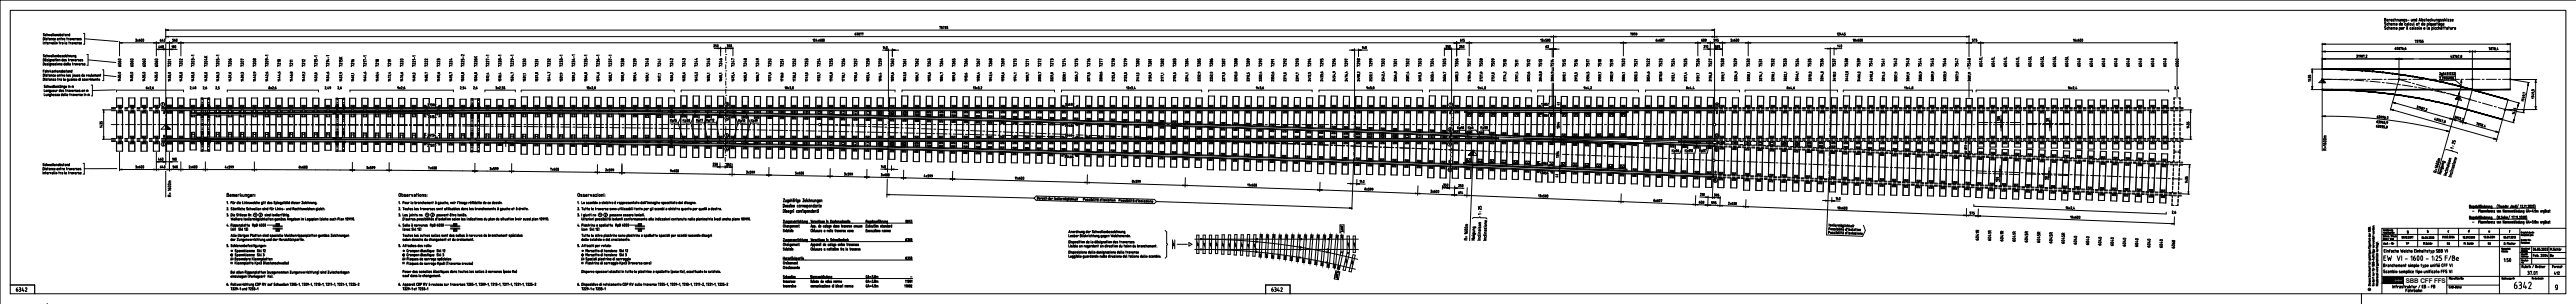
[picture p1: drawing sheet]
<svg xmlns="http://www.w3.org/2000/svg" width="2520mm" height="297mm" viewBox="0 0 2520 297" stroke-linecap="round" stroke-linejoin="round" font-family="sans-serif">
<defs><g id="words">
<text font-size="10.6" x="2458" y="283">6342</text>
<g font-size="9.3">
<text x="397" y="66" transform="rotate(-90 397 66)">7220</text>
<text x="516" y="66" transform="rotate(-90 516 66)">7230</text>
<text x="1117" y="66" transform="rotate(-90 1117 66)">7280</text>
<text x="1236" y="66" transform="rotate(-90 1236 66)">7290</text>
<text x="2034" y="242" transform="rotate(-90 2034 242)">6040</text>
<text x="2046" y="242" transform="rotate(-90 2046 242)">6040</text>
<text x="2058" y="242" transform="rotate(-90 2058 242)">6040</text>
<text x="2070" y="243" transform="rotate(-90 2070 243)">6040</text>
<text x="2082" y="243" transform="rotate(-90 2082 243)">6040</text>
<text x="2094" y="244" transform="rotate(-90 2094 244)">6040</text>
<text x="2106" y="244" transform="rotate(-90 2106 244)">6040</text>
<text x="2118" y="245" transform="rotate(-90 2118 245)">6040</text>
<text x="2130" y="245" transform="rotate(-90 2130 245)">6060</text>
</g>
<g font-size="8.8">
<text x="120" y="68" transform="rotate(-90 120 68)">6060</text>
<text x="132" y="68" transform="rotate(-90 132 68)">6060</text>
<text x="144" y="68" transform="rotate(-90 144 68)">6060</text>
<text x="156" y="68" transform="rotate(-90 156 68)">6060</text>
<text x="276" y="66" transform="rotate(-90 276 66)">7210</text>
<text x="636" y="66" transform="rotate(-90 636 66)">7240</text>
<text x="756" y="66" transform="rotate(-90 756 66)">7250</text>
<text x="876" y="66" transform="rotate(-90 876 66)">7260</text>
<text x="996" y="66" transform="rotate(-90 996 66)">7270</text>
<text x="1356" y="66" transform="rotate(-90 1356 66)">7300</text>
<text x="1475" y="66" transform="rotate(-90 1475 66)">7510</text>
<text x="1591" y="66" transform="rotate(-90 1591 66)">7520</text>
<text x="1713" y="66" transform="rotate(-90 1713 66)">7530</text>
<text x="1833" y="66" transform="rotate(-90 1833 66)">7540</text>
<text x="2037" y="68" transform="rotate(-90 2037 68)">6040</text>
<text x="2049" y="68" transform="rotate(-90 2049 68)">6040</text>
<text x="2061" y="68" transform="rotate(-90 2061 68)">6040</text>
<text x="2073" y="68" transform="rotate(-90 2073 68)">6040</text>
<text x="2085" y="68" transform="rotate(-90 2085 68)">6040</text>
<text x="2097" y="68" transform="rotate(-90 2097 68)">6040</text>
<text x="2109" y="68" transform="rotate(-90 2109 68)">6040</text>
<text x="2121" y="68" transform="rotate(-90 2121 68)">6040</text>
<text x="2133" y="68" transform="rotate(-90 2133 68)">6060</text>
</g>
<g font-size="8.4">
<text x="2005" y="178" transform="rotate(-90 2005 178)">50</text>
<text x="1411" y="185">350</text>
<text x="1957" y="180" transform="rotate(-90 1957 180)">100</text>
<text x="1795" y="198">140</text>
<text x="1659" y="201">608</text>
</g>
<g font-size="7.9">
<text x="156" y="43">640</text>
<text x="168" y="43">560</text>
<text x="1662" y="43">608</text>
<text x="154" y="49">460</text>
<text x="167" y="49">180</text>
<text x="863" y="50">140</text>
<text x="1331" y="50">140</text>
<text x="1413" y="49">350</text>
<text x="1427" y="49">250</text>
<text x="1665" y="49">210</text>
<text x="1796" y="48">140</text>
<text x="1958" y="121" transform="rotate(-90 1958 121)">100</text>
<text x="1447" y="128">Kp50</text>
<text x="153" y="159">460</text>
<text x="167" y="159">180</text>
<text x="156" y="167">640</text>
<text x="168" y="167">560</text>
<text x="696" y="164">250</text>
<text x="709" y="164">350</text>
<text x="861" y="166">140</text>
<text x="653" y="170">9x600</text>
<text x="1414" y="169">10</text>
<text x="1329" y="181">140</text>
<text x="1426" y="185">250</text>
<text x="1662" y="193">210</text>
</g>
<g font-size="7.5">
<text x="697" y="48">250</text>
<text x="710" y="48">350</text>
<text x="2006" y="121" transform="rotate(-90 2006 121)">50</text>
<text x="15" y="286">6342</text>
<text x="1243" y="286">6342</text>
</g>
<g font-size="6.6">
<text x="1435" y="128">Kp6</text>
<text x="1634" y="150">Kp96</text>
<text x="2391" y="241">Sä</text>
<text x="2437" y="241" transform="rotate(-90 2437 241)">Sä</text>
</g>
<text font-size="6.4" x="2353" y="276">SBB CFF FFS</text>
<g font-size="6.2">
<text x="299" y="66" transform="rotate(-90 299 66)">7212</text>
<text x="347" y="66" transform="rotate(-90 347 66)">7216</text>
<text x="371" y="66" transform="rotate(-90 371 66)">7218</text>
<text x="455" y="66" transform="rotate(-90 455 66)">7225-2</text>
<text x="468" y="66" transform="rotate(-90 468 66)">7226K</text>
<text x="503" y="66" transform="rotate(-90 503 66)">7229-1</text>
<text x="551" y="66" transform="rotate(-90 551 66)">7233-1</text>
<text x="575" y="66" transform="rotate(-90 575 66)">7235-1</text>
<text x="587" y="66" transform="rotate(-90 587 66)">7236-1</text>
<text x="599" y="66" transform="rotate(-90 599 66)">7237-1</text>
<text x="611" y="66" transform="rotate(-90 611 66)">7238</text>
<text x="623" y="66" transform="rotate(-90 623 66)">7239</text>
<text x="647" y="66" transform="rotate(-90 647 66)">7241</text>
<text x="659" y="66" transform="rotate(-90 659 66)">7242</text>
<text x="671" y="66" transform="rotate(-90 671 66)">7243</text>
<text x="683" y="66" transform="rotate(-90 683 66)">7244</text>
<text x="695" y="66" transform="rotate(-90 695 66)">7245</text>
<text x="707" y="66" transform="rotate(-90 707 66)">7246</text>
<text x="719" y="66" transform="rotate(-90 719 66)">7247</text>
<text x="731" y="66" transform="rotate(-90 731 66)">7248</text>
<text x="743" y="66" transform="rotate(-90 743 66)">7249</text>
<text x="767" y="66" transform="rotate(-90 767 66)">7251</text>
<text x="779" y="66" transform="rotate(-90 779 66)">7252</text>
<text x="791" y="66" transform="rotate(-90 791 66)">7253</text>
<text x="803" y="66" transform="rotate(-90 803 66)">7254</text>
<text x="815" y="66" transform="rotate(-90 815 66)">7255</text>
<text x="827" y="66" transform="rotate(-90 827 66)">7256</text>
<text x="839" y="66" transform="rotate(-90 839 66)">7257</text>
<text x="851" y="66" transform="rotate(-90 851 66)">7258</text>
<text x="863" y="66" transform="rotate(-90 863 66)">7259</text>
<text x="887" y="66" transform="rotate(-90 887 66)">7261</text>
<text x="899" y="66" transform="rotate(-90 899 66)">7262</text>
<text x="911" y="66" transform="rotate(-90 911 66)">7263</text>
<text x="923" y="66" transform="rotate(-90 923 66)">7264</text>
<text x="935" y="66" transform="rotate(-90 935 66)">7265</text>
<text x="947" y="66" transform="rotate(-90 947 66)">7266</text>
<text x="959" y="66" transform="rotate(-90 959 66)">7267</text>
<text x="971" y="66" transform="rotate(-90 971 66)">7268</text>
<text x="983" y="66" transform="rotate(-90 983 66)">7269</text>
<text x="1007" y="66" transform="rotate(-90 1007 66)">7271</text>
<text x="1019" y="66" transform="rotate(-90 1019 66)">7272</text>
<text x="1031" y="66" transform="rotate(-90 1031 66)">7273</text>
<text x="1043" y="66" transform="rotate(-90 1043 66)">7274</text>
<text x="1055" y="66" transform="rotate(-90 1055 66)">7275</text>
<text x="1067" y="66" transform="rotate(-90 1067 66)">7276</text>
<text x="1079" y="66" transform="rotate(-90 1079 66)">7277</text>
<text x="1091" y="66" transform="rotate(-90 1091 66)">7278</text>
<text x="1103" y="66" transform="rotate(-90 1103 66)">7279</text>
<text x="1127" y="66" transform="rotate(-90 1127 66)">7281</text>
<text x="1151" y="66" transform="rotate(-90 1151 66)">7283</text>
<text x="1187" y="66" transform="rotate(-90 1187 66)">7286</text>
<text x="1223" y="66" transform="rotate(-90 1223 66)">7289</text>
<text x="1247" y="66" transform="rotate(-90 1247 66)">7291</text>
<text x="1259" y="66" transform="rotate(-90 1259 66)">7292</text>
<text x="1283" y="66" transform="rotate(-90 1283 66)">7294</text>
<text x="1295" y="66" transform="rotate(-90 1295 66)">7295</text>
<text x="1307" y="66" transform="rotate(-90 1307 66)">7296</text>
<text x="1319" y="66" transform="rotate(-90 1319 66)">7297</text>
<text x="1331" y="66" transform="rotate(-90 1331 66)">7298</text>
<text x="1343" y="66" transform="rotate(-90 1343 66)">7299</text>
<text x="1498" y="66" transform="rotate(-90 1498 66)">7512</text>
<text x="1509" y="66" transform="rotate(-90 1509 66)">7513</text>
<text x="1521" y="66" transform="rotate(-90 1521 66)">7514</text>
<text x="1532" y="66" transform="rotate(-90 1532 66)">7515</text>
<text x="1544" y="66" transform="rotate(-90 1544 66)">7516</text>
<text x="1567" y="66" transform="rotate(-90 1567 66)">7518</text>
<text x="1579" y="66" transform="rotate(-90 1579 66)">7519</text>
<text x="1615" y="66" transform="rotate(-90 1615 66)">7522</text>
<text x="1627" y="66" transform="rotate(-90 1627 66)">7523</text>
<text x="1639" y="66" transform="rotate(-90 1639 66)">7524</text>
<text x="1651" y="66" transform="rotate(-90 1651 66)">7525</text>
<text x="1675" y="66" transform="rotate(-90 1675 66)">7527</text>
<text x="1687" y="66" transform="rotate(-90 1687 66)">7528</text>
<text x="1724" y="66" transform="rotate(-90 1724 66)">7531</text>
<text x="1736" y="66" transform="rotate(-90 1736 66)">7532</text>
<text x="1748" y="66" transform="rotate(-90 1748 66)">7533</text>
<text x="1760" y="66" transform="rotate(-90 1760 66)">7534</text>
<text x="1772" y="66" transform="rotate(-90 1772 66)">7535</text>
<text x="1784" y="66" transform="rotate(-90 1784 66)">7536</text>
<text x="1796" y="66" transform="rotate(-90 1796 66)">7537</text>
<text x="1808" y="66" transform="rotate(-90 1808 66)">7538</text>
<text x="1820" y="66" transform="rotate(-90 1820 66)">7539</text>
<text x="1844" y="66" transform="rotate(-90 1844 66)">7541</text>
<text x="1856" y="66" transform="rotate(-90 1856 66)">7542</text>
<text x="1880" y="66" transform="rotate(-90 1880 66)">7544</text>
<text x="1904" y="66" transform="rotate(-90 1904 66)">7546</text>
<text x="197" y="89">2,6</text>
<text x="329" y="89">2,6</text>
<text x="387" y="89">9x2,6</text>
<text x="462" y="89">2,6</text>
<text x="1227" y="89">9x3,6</text>
<text x="2126" y="89">2,6</text>
<text x="2123" y="210">2,6</text>
<text x="2497" y="270">412</text>
</g>
<g font-size="5.7">
<text x="1511" y="48">62</text>
<text x="1676" y="48">385</text>
<text x="335" y="66" transform="rotate(-90 335 66)">7215K</text>
<text x="359" y="66" transform="rotate(-90 359 66)">7217-1</text>
<text x="383" y="66" transform="rotate(-90 383 66)">7219</text>
<text x="407" y="66" transform="rotate(-90 407 66)">7221-1</text>
<text x="419" y="66" transform="rotate(-90 419 66)">7222</text>
<text x="431" y="66" transform="rotate(-90 431 66)">7223</text>
<text x="443" y="66" transform="rotate(-90 443 66)">7224</text>
<text x="479" y="66" transform="rotate(-90 479 66)">7227-1</text>
<text x="491" y="66" transform="rotate(-90 491 66)">7228-1</text>
<text x="527" y="66" transform="rotate(-90 527 66)">7231</text>
<text x="539" y="66" transform="rotate(-90 539 66)">7232</text>
<text x="563" y="66" transform="rotate(-90 563 66)">7234-1</text>
<text x="1139" y="66" transform="rotate(-90 1139 66)">7282</text>
<text x="1163" y="66" transform="rotate(-90 1163 66)">7284</text>
<text x="1175" y="66" transform="rotate(-90 1175 66)">7285</text>
<text x="1199" y="66" transform="rotate(-90 1199 66)">7287</text>
<text x="1211" y="66" transform="rotate(-90 1211 66)">7288</text>
<text x="1271" y="66" transform="rotate(-90 1271 66)">7293</text>
<text x="1555" y="66" transform="rotate(-90 1555 66)">7517</text>
<text x="1602" y="66" transform="rotate(-90 1602 66)">7521</text>
<text x="1663" y="66" transform="rotate(-90 1663 66)">7526</text>
<text x="1700" y="66" transform="rotate(-90 1700 66)">7529</text>
<text x="1868" y="66" transform="rotate(-90 1868 66)">7543</text>
<text x="1892" y="66" transform="rotate(-90 1892 66)">7545</text>
<text x="1916" y="66" transform="rotate(-90 1916 66)">7547</text>
<text x="1928" y="66" transform="rotate(-90 1928 66)">7548</text>
<text x="1335" y="89">9x3,8</text>
<text x="1526" y="104" transform="rotate(-90 1526 104)">41</text>
<text x="1041" y="125">35486</text>
<text x="1040" y="156">35466</text>
<text x="1506" y="171">12856</text>
<text x="1525" y="174" transform="rotate(-90 1525 174)">41</text>
<text x="1426" y="190">614</text>
<text x="1676" y="193">385</text>
<text x="1926" y="211">575</text>
</g>
<g font-size="5.3">
<text x="918" y="29">75755</text>
<text x="1594" y="36">7878</text>
<text x="1796" y="36">12445</text>
<text x="1675" y="42">595</text>
<text x="1928" y="42">575</text>
<text x="2361" y="43">75755</text>
<text x="417" y="105">27382</text>
<text x="1041" y="104">35492</text>
<text x="101" y="126" transform="rotate(-90 101 126)">1435</text>
<text x="1041" y="134">35464</text>
<text x="1681" y="135" transform="rotate(-90 1681 135)">12</text>
<text x="709" y="148">6</text>
<text x="1676" y="148">13</text>
<text x="219" y="165">4x599</text>
<text x="1106" y="180">8x599</text>
<text x="1675" y="179">14</text>
<text x="1673" y="200">595</text>
<text x="220" y="222">4.</text>
<text x="389" y="222">4.</text>
<text x="564" y="222">4.</text>
<text x="2493" y="252">Be</text>
<text x="2496" y="263">Format</text>
<text x="220" y="280">6.</text>
<text x="389" y="280">6.</text>
<text x="564" y="280">6.</text>
</g>
<g font-size="4.9">
<text x="1681" y="105" transform="rotate(-90 1681 105)">11</text>
<text x="224" y="206" transform="rotate(-90 224 206)">2.</text>
<text x="393" y="206" transform="rotate(-90 393 206)">2.</text>
<text x="568" y="206" transform="rotate(-90 568 206)">2.</text>
<text x="224" y="212" transform="rotate(-90 224 212)">3.</text>
<text x="393" y="212" transform="rotate(-90 393 212)">3.</text>
<text x="568" y="212" transform="rotate(-90 568 212)">3.</text>
<text x="2352" y="240">TP</text>
<text x="224" y="242" transform="rotate(-90 224 242)">5.</text>
<text x="393" y="242" transform="rotate(-90 393 242)">5.</text>
<text x="568" y="242" transform="rotate(-90 568 242)">5.</text>
<text x="1306" y="268">R</text>
</g>
<g font-size="4.4">
<text x="224" y="200" transform="rotate(-90 224 200)">1.</text>
<text x="392" y="200" transform="rotate(-90 392 200)">1.</text>
<text x="567" y="200" transform="rotate(-90 567 200)">1.</text>
</g>
<g font-size="4">
<text x="1310" y="229">L</text>
<text x="2466" y="258">Vu</text>
<text x="2316" y="285">c</text>
</g>
</g></defs>
<!-- layer: ACHSEN -->
<g fill="none" stroke="#000" stroke-width=".98">
<path d="M109 122h8M118 122h3M123 122h10M134 122h2M139 122h10M150 122h2M155 122h19M176 122h3M180 122h10M192 122h3M196 122h10h-9M208 122h3"/>
<path d="M212 122h11M224 122h3M229 122h10zM240 122h2M254 122h-10h11M256 122h2M260 122h11M274 122h-2h2M276 122h10M277 122h10M288 122h2M289 122h1"/>
<path d="M292 122h10M293 122h10M304 122h2M305 122h1M308 122h10M309 122h10M320 122h2M321 122h1M324 122h10M324 122h11M336 122h2M337 122h1"/>
<path d="M340 122h10M340 122h11M352 122h2M353 122h1M356 122h10M356 122h11M368 122h2M369 122h2M372 122h10M372 122h11M384 122h2M385 122h2"/>
<path d="M388 122h10M388 123h10M400 122h2M401 123h2M404 122h10M404 123h10M416 122h2M417 123h2M420 122h10M420 123h10M432 122h2M433 123h2"/>
<path d="M436 122h10M436 123h10M448 122h2M448 123h3M452 122h10M453 123h9M464 122h2M464 123h3M468 122h10M469 123h9M480 122h2M480 123h3"/>
<path d="M484 122h10M485 123h9M496 122h2M496 123l3 1M500 122h10M501 124h9M512 122h2M512 124h2M516 122h10M517 124h9M528 122h2M528 124h2"/>
<path d="M532 122h10M533 124h10M544 122h2M544 124h2M548 122h10M549 124h10M560 122h2M560 124h2M564 122h10M564 124h11M576 122h2M576 124h2"/>
<path d="M580 122h10M580 124l11 1M592 122h2M592 125h2M596 122h10M596 125h11M608 122h2M608 125h2M612 122h10M612 125h10M624 122h2M625 125h1"/>
<path d="M628 122h10M628 125h10M640 122h2M641 125h1M644 122h10M644 125l10 1M656 122h2M656 126h2M660 122h10M660 126h10M672 122h2M672 126h2"/>
<path d="M676 122h10M676 126h10M688 122h2M688 126h2M692 122h10M692 126h10M704 122h2M704 126h2M708 122h10M708 126l10 1M720 122h2M720 127h2"/>
<path d="M724 122h10M724 127h10M736 122h2M736 127h2M740 122h10M740 127h10M752 122h2M752 127h2M756 122h10M756 127h10M768 122h2M768 127l2 1"/>
<path d="M772 122h10M772 128h10M784 122h2M784 128h2M788 122h13M788 128h10M800 128h2M804 128h10M815 122h-12h13M816 128h2M817 122h2M818 122h2"/>
<path d="M820 128l10 1M821 122h10M822 122l10 1M832 129h2M833 122h2M834 123h2M836 129h10M837 122h10M838 123l10 1M848 129h2M849 122h2M850 124h1"/>
<path d="M852 129h10M853 122h10M854 124h10M864 129h2M865 122h2M866 124h1M868 130h10M869 122h10M869 124l10 1M880 130h2M881 122h2M881 125h2"/>
<path d="M884 130h10M885 122h10M885 125h10M896 130h2M897 122h2M897 126h2M900 130h10M901 122h10M901 126h10M912 131h2M913 122h2M913 126h2"/>
<path d="M916 131h10M917 122h10M917 126l10 1M928 131h2M929 122h2M929 127h2M932 131h10M933 122h10M933 127h10M944 131h2M945 122h2M945 127l2 1"/>
<path d="M948 131l10 1M949 122h10M949 128h10M960 132h2M961 122h2M961 128h2M964 132h10M965 122h10M965 128l10 1M976 132h2M977 122h2M977 129h2"/>
<path d="M980 132h10M981 122h10M981 129h10M992 132l2 1M993 122h2M993 129h2M996 133h10M997 122h10M997 130h10M1008 133h2M1009 122h2M1009 130h2"/>
<path d="M1012 133h10M1013 122h10M1013 130l10 1M1024 133h2M1025 122h2M1025 131h2M1028 133l13 1M1029 122h12M1029 131h13M1052 122h8M1052 134h8M1053 132h7"/>
<path d="M1062 132h1M1062 134h2M1062 122h2M1066 132l10 1M1066 134l10 1M1066 122h10M1078 133h1M1078 135h2M1078 122h2M1081 133h10M1082 135h10M1082 122h10"/>
<path d="M1093 133h3M1094 135h2M1094 122h2M1097 134h10M1098 135l10 1M1098 122h10M1109 134h2M1110 136h2M1110 122h2M1113 134l10 1M1114 136h10M1114 122h10"/>
<path d="M1125 135h2M1126 136h2M1126 122h2M1129 135h10M1130 136l10 1M1130 122h10M1141 135h2M1142 137h2M1142 122h2M1145 135l10 1M1146 137h10M1146 122h10"/>
<path d="M1157 136h2M1158 137h2M1158 122h2M1161 136l10 1M1161 137l11 1M1162 122h10M1173 137h2M1174 138h2M1174 122h2M1177 137h10M1178 138h9M1178 122h10"/>
<path d="M1189 137h2M1190 138h2M1190 122h2M1193 137l10 1M1194 138l9 1M1194 122h10M1205 138h2M1205 139h3M1206 122h2M1209 138h10M1210 139h9M1210 122h10"/>
<path d="M1221 139h2M1222 122h2M1225 139h10M1225 139l10 1M1226 122h10M1237 139h2M1237 140h2M1238 122h2M1241 139l10 1M1241 140h10M1242 122h10M1253 140h2"/>
<path d="M1254 122h2M1257 140h10M1258 122h10M1270 122h2M1274 122h10M1286 122h2M1290 122h10M1302 122h2M1306 122h10M1318 122h2M1322 122h10M1334 122h2"/>
<path d="M1338 122h10M1350 122h2M1354 122h10M1366 122h2M1370 122h10M1382 122h2M1386 122h10M1398 122h2M1402 122h10M1414 122h2M1418 122h10M1430 122h2"/>
<path d="M1462 122h2M1466 122h10M1478 122h2M1482 122h10M1494 122h2M1498 122h10M1510 122h2M1514 122h8M1529 122h7M1538 122h1M1541 122h10M1554 122h1"/>
<path d="M1557 122h10M1570 122h1M1573 122h10M1586 122h1M1589 122h10M1602 122h2M1605 122h10M1618 122h2M1621 122h10M1633 122h3M1637 122h10M1649 122h3"/>
<path d="M1653 122h10M1665 122h3M1669 122h7M1678 122h10M1690 122h2M1694 122h10M1706 122h2M1710 122h10M1722 122h2M1726 122h10M1738 122h2M1742 122h10"/>
<path d="M1754 122h2M1758 122h10M1770 122h2M1774 122h10M1786 122h2M1790 122h10M1802 122h2M1806 122h10M1818 122h2M1822 122h10M1834 122h2M1838 122h10"/>
<path d="M1850 122h2M1854 122h10M1866 122h2M1870 122h10M1882 122h2M1886 122h10M1898 122h2M1902 122h10M1914 122h2M1918 122h10M1930 122h2M1934 122h10"/>
<path d="M1946 122h2M1962 122h2M1966 122h10M1978 122h2M1982 122h10M1994 122h2M2010 122h2M2014 122h10M2026 122h2M2030 122h10M2042 122h2M2046 122h10"/>
<path d="M2058 122h2M2062 122h10M2074 122h2M2078 122h10M2090 122h2M2094 122h10M2106 122h2M2110 122h10M2122 122h2M2126 122h10M1257 140l10 1M1269 140h2"/>
<path d="M1269 141h2M1273 141h10M1285 141h2M1285 141l2 1M1289 141l10 1M1289 142h10M1301 142h2M1305 142h10M1305 142l10 1M1317 142h2M1317 143h2M1321 142l10 1"/>
<path d="M1321 143h10M1335 143h-2h2M1337 143l10 1M1349 144h2M1363 144h-10h10M1365 144h2M1369 144l10 1h-10M1381 145h2M1385 145h10M1397 146h2M1401 146h10M1413 146h2"/>
<path d="M1417 146l10 1M1429 147h2M1433 147h7M1442 147l13 1M1457 148h2M1461 148h10M1473 149h2M1477 149h10M1489 149h2M1493 149l10 1M1505 150h2M1509 150h13"/>
<path d="M1528 151h7M1537 151h2M1541 151l10 1M1553 152h2M1557 152h10M1569 152h2M1573 153h10M1585 153h2M1589 153l10 1M1601 154h2M1605 154h10M1617 154h2"/>
<path d="M1621 154l10 1M1633 155h2M1637 155l10 1M1649 156h2M1653 156h10M1665 156h2M1669 156l6 1M1678 157h9M1689 157h2M1693 157l10 1M1705 158h2M1709 158h10"/>
<path d="M1721 158l2 1M1725 159h10M1737 159h2M1741 159l10 1M1753 160h2M1757 160h10M1769 160h2M1773 161h10M1785 161h2M1789 161l10 1M1801 162h2M1805 162h10"/>
<path d="M1817 162h2M1821 163h10M1833 163h2M1837 163l10 1M1849 164h2M1853 164h10M1865 164h2M1869 164l10 1M1881 165h2M1885 165h10M1897 166h2M1901 166h10"/>
<path d="M1913 166h2M1917 166l10 1M1929 167h2M1933 167h10M1945 167l2 1M1961 168h2M1965 168l10 1M1977 169h2M1981 169h10M1993 169h2M2009 170h2M2013 170l10 1"/>
<path d="M2025 171h2M2029 171h10M2041 171h2M2045 171l10 1M2057 172h2M2061 172h10M2073 173h2M2077 173h10M2089 173h2M2093 173l10 1M2105 174h2M2109 174h10"/>
<path d="M2121 174l2 1M2125 175h10"/>
</g>
<!-- layer: STOCKSCHIENEN -->
<g fill="none" stroke="#000" stroke-width=".98">
<path d="M162 107h548M162 106h548M190 108h7M196 105h-34v3h26M197 105h8M199 108h4M205 108h7M206 105h122M214 108h10M226 108h10M238 108h10M250 108h10"/>
<path d="M262 108h10M274 108h10M286 108h10M298 108h10M310 108h10M322 108h7M329 105h8M331 108h4M337 108h7M338 105h122M346 108h10M358 108h10"/>
<path d="M370 108h10M382 108h10M394 108h10M406 108h10M418 108h10M430 108h10M442 108h4M461 105h8M470 105h240v3h-4M494 107h2M518 107v1h2v-1M542 107v1h2v-1"/>
<path d="M544 108h4M550 108h10M562 108h10M566 107v2h2v-2M574 108h10M586 108h4M590 107v2M592 108h4M592 107v2M598 108h10M610 108h10M622 108h10"/>
<path d="M634 108h10M646 108h10M658 108h10M670 108h10M682 108h10M694 108h10M162 137l236 1 312 4M162 136l236 1 312 4M187 135h-25v3h34M197 138h8M206 138l122 1M329 139h8"/>
<path d="M338 139l122 1M461 140h8M470 140l240 3v-3M494 137v1M495 137v6M496 137v1M518 137v1M520 137v1M542 137v1M544 137v1M566 137v2M568 137v2"/>
<path d="M570 138h2M574 138h10M586 138h4M590 137v2M591 137l1 2M592 138h4M598 138h10M610 138l10 1M622 139h10M634 139h10M646 139h10M658 139h10"/>
<path d="M669 139h11M681 140h11M693 140h11M705 140h5M710 140h.1"/>
<circle cx="657" cy="107" r=".5"/>
<circle cx="657" cy="141" r=".5"/>
</g>
<!-- layer: ZUNGEN -->
<g fill="none" stroke="#000" stroke-width=".98">
<path d="M187 111l324-1h94l105 2M193 111l-1 2M202 111l264-3 113 1 131 2M202 111l1 2M333 110h-6l-1 2M333 110l1 1M334 111h.1M371 110l-184 1M458 110v1M458 110h.1M466 110h.1M466 110v1"/>
<path d="M526 108h10M538 108h4h-78l-277 3M544 108h22M568 108h22M592 108l76 1M670 109h10M682 109l10 1M694 110h10M706 110h4v3l-131-2h-154l-238 2v-2M187 135l184 1M192 134l1 1M203 134l-1 1"/>
<path d="M326 134l1 2h6l1-2M458 135v1M466 137h244M466 135v1M503 138h15M520 138h22M544 138h22M568 138h22M592 138h76M669 138h11M681 138h11M693 138h11"/>
<path d="M710 136h-523v-2l523 1v3h-5"/>
<circle cx="193" cy="112" r=".3"/>
<circle cx="195" cy="112" r=".2"/>
<circle cx="196" cy="112" r=".2"/>
<circle cx="200" cy="112" r=".2"/>
<circle cx="201" cy="112" r=".2"/>
<circle cx="202" cy="112" r=".2"/>
<circle cx="327" cy="111" r=".2"/>
<circle cx="328" cy="111" r=".2"/>
<circle cx="333" cy="111" r=".2"/>
<circle cx="459" cy="110" r=".2"/>
<circle cx="460" cy="110" r=".2"/>
<circle cx="465" cy="110" r=".2"/>
<circle cx="657" cy="110" r=".5"/>
<circle cx="193" cy="135" r=".3"/>
<circle cx="195" cy="135" r=".2"/>
<circle cx="196" cy="135" r=".2"/>
<circle cx="200" cy="135" r=".2"/>
<circle cx="201" cy="135" r=".2"/>
<circle cx="202" cy="135" r=".2"/>
<circle cx="327" cy="135" r=".2"/>
<circle cx="328" cy="135" r=".2"/>
<circle cx="333" cy="135" r=".2"/>
<circle cx="459" cy="136" r=".2"/>
<circle cx="460" cy="136" r=".2"/>
<circle cx="465" cy="136" r=".2"/>
<circle cx="657" cy="137" r=".5"/>
</g>
<!-- layer: SCHI -->
<g fill="none" stroke="#000" stroke-width=".98">
<path d="M109 105h4M109 106h4M109 108h4M109 107h4M116 105h3M116 106h3M116 108h3M116 107h3M122 105h3M122 106h3M122 108h3M122 107h3"/>
<path d="M128 105h3M128 106h3M128 108h3M128 107h3M134 105h3M134 106h3M134 108h3M134 107h3M140 105h3M140 106h3M140 108h3M140 107h3"/>
<path d="M146 105h3M146 106h3M146 108h3M146 107h3M152 105h3M152 106h3M152 108h3M152 107h3M158 105h4v3h-4M158 106h4M158 107h4M710 112l355 8 354 12"/>
<path d="M710 111l355 8 354 12M710 106h967M710 107h971M711 108h-1v-3h967v3M711 110h-1v3l141 3 212 5 354 12M713 108h3M713 110h3M718 110h10M718 108h10M730 110l230 5 230 7 229 8v3M730 108h951M1420 105v3"/>
<path d="M1677 105v3M1682 105h3M1682 106h3M1682 108h3M1682 107h3M1687 105h3M1687 106h3M1687 108h3M1687 107h3M1691 105h3M1691 106h3M1691 108h3"/>
<path d="M1691 107h3M1696 105h3M1696 106h3M1696 108h3M1696 107h3M1700 105h3M1700 106h3M1700 108h3M1700 107h3M1705 105h3M1705 106h3M1705 108h3"/>
<path d="M1705 107h3M1709 105h3M1709 106h3M1709 108h3M1709 107h3M1714 105h3M1714 106h3M1714 108h3M1714 107h3M1718 105h3M1718 106h3M1718 108h3"/>
<path d="M1718 107h3M1723 105h3M1723 106h3M1723 108h3M1723 107h3M1727 105h3M1727 106h3M1727 108h3M1727 107h3M1732 105h3M1732 106h3M1732 108h3"/>
<path d="M1732 107h3M1736 105h3M1736 106h3M1736 108h3M1736 107h3M1741 105h3M1741 106h3M1741 108h3M1741 107h3M1745 105h3M1745 106h3M1745 108h3"/>
<path d="M1745 107h3M1750 105h3M1750 106h3M1750 108h3M1750 107h3M1754 105h3M1754 106h3M1754 108h3M1754 107h3M1759 105h3M1759 106h3M1759 108h3"/>
<path d="M1759 107h3M1763 105h3M1763 106h3M1763 108h3M1763 107h3M1768 105h3M1768 106h3M1768 108h3M1768 107h3M1772 105h3M1772 106h3M1772 108h3"/>
<path d="M1772 107h3M1777 105h3M1777 106h3M1777 108h3M1777 107h3M1781 105h3M1781 106h3M1781 108h3M1781 107h3M1786 105h3M1786 106h3M1786 108h3"/>
<path d="M1786 107h3M1790 105h3M1790 106h3M1790 108h3M1790 107h3M1795 105h3M1795 106h3M1795 108h3M1795 107h3M1799 105h3M1799 106h3M1799 108h3"/>
<path d="M1799 107h3M1804 105h3M1804 106h3M1804 108h3M1804 107h3M1808 105h3M1808 106h3M1808 108h3M1808 107h3M1813 105h3M1813 106h3M1813 108h3"/>
<path d="M1813 107h3M1817 105h3M1817 106h3M1817 108h3M1817 107h3M1822 105h3M1822 106h3M1822 108h3M1822 107h3M1826 105h3M1826 106h3M1826 108h3"/>
<path d="M1826 107h3M1831 105h3M1831 106h3M1831 108h3M1831 107h3M1835 105h3M1835 106h3M1835 108h3M1835 107h3M1840 105h3M1840 106h3M1840 108h3"/>
<path d="M1840 107h3M1844 105h3M1844 106h3M1844 108h3M1844 107h3M1849 105h3M1849 106h3M1849 108h3M1849 107h3M1853 105h3M1853 106h3M1853 108h3"/>
<path d="M1853 107h3M1858 105h3M1858 106h3M1858 108h3M1858 107h3M1862 105h3M1862 106h3M1862 108h3M1862 107h3M1867 105h3M1867 106h3M1867 108h3"/>
<path d="M1867 107h3M1871 105h3M1871 106h3M1871 108h3M1871 107h3M1876 105h3M1876 106h3M1876 108h3M1876 107h3M1880 105h3M1880 106h3M1880 108h3"/>
<path d="M1880 107h3M1885 105h3M1885 106h3M1885 108h3M1885 107h3M1889 105h3M1889 106h3M1889 108h3M1889 107h3M1894 105h3M1894 106h3M1894 108h3"/>
<path d="M1894 107h3M1898 105h3M1898 106h3M1898 108h3M1898 107h3M1903 105h3M1903 106h3M1903 108h3M1903 107h3M1907 105h3M1907 106h3M1907 108h3"/>
<path d="M1907 107h3M1912 105h3M1912 106h3M1912 108h3M1912 107h3M1916 105h3M1916 106h3M1916 108h3M1916 107h3M1921 105h3M1921 106h3M1921 108h3"/>
<path d="M1921 107h3M1925 105h3M1925 106h3M1925 108h3M1925 107h3M1930 105h3M1930 106h3M1930 108h3M1930 107h3M1934 105h3M1934 106h3M1934 108h3"/>
<path d="M1934 107h3M1939 105h3M1939 106h3M1939 108h3M1939 107h3M1943 105h3M1943 106h3M1943 108h3M1943 107h3M1948 105h3M1948 106h3M1948 108h3"/>
<path d="M1948 107h3M1952 105h3M1952 106h3M1957 105h3M1957 106h3M1961 105h3M1961 106h3M1961 108h3M1961 107h3M1966 105h3M1966 106h3M1966 108h3"/>
<path d="M1966 107h3M1970 105h3M1970 106h3M1970 108h3M1970 107h3M1975 105h3M1975 106h3M1975 108h3M1975 107h3M1979 105h3M1979 106h3M1979 108h3"/>
<path d="M1979 107h3M1984 105h3M1984 106h3M1984 108h3M1984 107h3M1988 105h3M1988 106h3M1988 108h3M1988 107h3M1993 105h3M1993 106h3M1993 108h3"/>
<path d="M1993 107h3M1997 105h3M1997 106h3M1997 108h3M1997 107h3M2002 105h3M2002 106h3M2002 108h3M2002 107h3M2006 105h3M2006 106h3M2006 108h3"/>
<path d="M2006 107h3M2011 105h3M2011 106h3M2011 108h3M2011 107h3M2015 105h3M2015 106h3M2015 108h3M2015 107h3M2020 105h3M2020 106h3M2020 108h3"/>
<path d="M2020 107h3M2024 105h3M2024 106h3M2024 108h3M2024 107h3M2029 105h3M2029 106h3M2029 108h3M2029 107h3M2033 105h3M2033 106h3M2033 108h3"/>
<path d="M2033 107h3M2038 105h3M2038 106h3M2038 108h3M2038 107h3M2042 105h3M2042 106h3M2042 108h3M2042 107h3M2047 105h3M2047 106h3M2047 108h3"/>
<path d="M2047 107h3M2051 105h3M2051 106h3M2051 108h3M2051 107h3M2056 105h3M2056 106h3M2056 108h3M2056 107h3M2060 105h3M2060 106h3M2060 108h3"/>
<path d="M2060 107h3M2065 105h3M2065 106h3M2065 108h3M2065 107h3M2069 105h3M2069 106h3M2069 108h3M2069 107h3M2074 105h3M2074 106h3M2074 108h3"/>
<path d="M2074 107h3M2078 105h3M2078 106h3M2078 108h3M2078 107h3M2083 105h3M2083 106h3M2083 108h3M2083 107h3M2087 105h3M2087 106h3M2087 108h3"/>
<path d="M2087 107h3M2092 105h3M2092 106h3M2092 108h3M2092 107h3M2096 105h3M2096 106h3M2096 108h3M2096 107h3M2101 105h3M2101 106h3M2101 108h3"/>
<path d="M2101 107h3M2105 105h3M2105 106h3M2105 108h3M2105 107h3M2110 105h3M2110 106h3M2110 108h3M2110 107h3M2114 105h3M2114 106h3M2114 108h3"/>
<path d="M2114 107h3M2119 105h3M2119 106h3M2119 108h3M2119 107h3M2123 105h3M2123 106h3M2123 108h3M2123 107h3M2128 105h3M2128 106h3M2128 108h3"/>
<path d="M2128 107h3M2132 105h4M2132 106h4M2132 108h4M2132 107h4M109 135h4M109 137h4M109 138h4M109 136h4M116 135h3M116 137h3M116 138h3"/>
<path d="M116 136h3M122 135h3M122 137h3M122 138h3M122 136h3M128 135h3M128 137h3M128 138h3M128 136h3M134 135h3M134 137h3M134 138h3"/>
<path d="M134 136h3M140 135h3M140 137h3M140 138h3M140 136h3M146 135h3M146 137h3M146 138h3M146 136h3M152 135h3M152 137h3M152 138h3"/>
<path d="M152 136h3M158 135h4v3h-4M158 137h4M158 136h4M710 137h709M710 136h709M710 140v3l142 3 212 5 355 12v-3M713 138h3M717 138h11M1417 135h-707v3M1419 135h.1M1419 135v3h-690"/>
<path d="M1677 137h4M1677 135v3h2M1681 138h1M1682 135h3M1682 137h3M1682 136h3M1684 138h3M1687 135h3M1687 137h3M1687 136h3M1688 138h3M1691 135h3"/>
<path d="M1691 137h3M1691 136h3M1693 138h3M1696 135h3M1696 137h3M1696 136h3M1697 138h3M1700 135h3M1700 137h3M1700 136h3M1702 138h3M1705 135h3"/>
<path d="M1705 137h3M1705 136h3M1706 138h3M1709 135h3M1709 137h3M1709 136h3M1711 138h3M1714 135h3M1714 137h3M1714 136h3M1715 138h3M1718 135h3"/>
<path d="M1718 137h3M1718 136h3M1720 138h3M1723 135h3M1723 137h3M1723 136h3M1724 138h3M1727 135h3M1727 137h3M1727 136h3M1729 138h3M1732 135h3"/>
<path d="M1732 137h3M1732 136h3M1733 138h3M1736 135h3M1736 137h3M1736 136h3M1738 138h3M1741 135h3M1741 137h3M1741 136h3M1742 138h3M1745 135h3"/>
<path d="M1745 137h3M1745 136h3M1747 138h3M1750 135h3M1750 137h3M1750 136h3M1751 138h3M1754 135h3M1754 137h3M1754 136h3M1756 138h3M1759 135h3"/>
<path d="M1759 137h3M1759 136h3M1760 138h3M1763 135h3M1763 137h3M1763 136h3M1765 138h3M1768 135h3M1768 137h3M1768 136h3M1769 138h3M1772 135h3"/>
<path d="M1772 137h3M1772 136h3M1774 138h3M1777 135h3M1777 137h3M1777 136h3M1778 138h3M1781 135h3M1781 137h3M1781 136h3M1783 138h3M1786 135h3"/>
<path d="M1786 137h3M1786 136h3M1787 138h3M1790 135h3M1790 137h3M1790 136h3M1792 138h3M1795 135h3M1795 137h3M1795 136h3M1796 138h3M1799 135h3"/>
<path d="M1799 137h3M1799 136h3M1801 138h3M1804 135h3M1804 137h3M1804 136h3M1805 138h3M1808 135h3M1808 137h3M1808 136h3M1810 138h3M1813 135h3"/>
<path d="M1813 137h3M1813 136h3M1814 138h3M1817 135h3M1817 137h3M1817 136h3M1819 138h3M1822 135h3M1822 137h3M1822 136h3M1823 138h3M1826 135h3"/>
<path d="M1826 137h3M1826 136h3M1828 138h3M1831 135h3M1831 137h3M1831 136h3M1832 138h3M1835 135h3M1835 137h3M1835 136h3M1837 138h3M1840 135h3"/>
<path d="M1840 137h3M1840 136h3M1841 138h3M1844 135h3M1844 137h3M1844 136h3M1846 138h3M1849 135h3M1849 137h3M1849 136h3M1850 138h3M1853 135h3"/>
<path d="M1853 137h3M1853 136h3M1855 138h3M1858 135h3M1858 137h3M1858 136h3M1859 138h3M1862 135h3M1862 137h3M1862 136h3M1864 138h3M1867 135h3"/>
<path d="M1867 137h3M1867 136h3M1868 138h3M1871 135h3M1871 137h3M1871 136h3M1873 138h3M1876 135h3M1876 137h3M1876 136h3M1877 138h3M1880 135h3"/>
<path d="M1880 137h3M1880 136h3M1882 138h3M1885 135h3M1885 137h3M1885 136h3M1886 138h3M1889 135h3M1889 137h3M1889 136h3M1891 138h3M1894 135h3"/>
<path d="M1894 137h3M1894 136h3M1895 138h3M1898 135h3M1898 137h3M1898 136h3M1900 138h3M1903 135h3M1903 137h3M1903 136h3M1904 138h3M1907 135h3"/>
<path d="M1907 137h3M1907 136h3M1909 138h3M1912 135h3M1912 137h3M1912 136h3M1913 138h3M1916 135h3M1916 137h3M1916 136h3M1918 138h3M1921 135h3"/>
<path d="M1921 137h3M1921 136h3M1922 138h3M1925 135h3M1925 137h3M1925 136h3M1927 138h3M1930 135h3M1930 137h3M1930 136h3M1931 138h3M1934 135h3"/>
<path d="M1934 137h3M1934 136h3M1936 138h3M1939 135h3M1939 137h3M1939 136h3M1940 138h3M1943 135h3M1943 137h3M1943 136h3M1945 138h3M1948 135h3"/>
<path d="M1948 137h3M1948 136h3M1949 138h3M1952 135h3M1952 137h3M1952 136h3M1954 138h3M1957 135h3M1957 137h3M1957 136h3M1958 138h3M1961 135h3"/>
<path d="M1961 137h3M1961 136h3M1963 138h3M1966 135h3M1966 137h3M1966 136h3M1967 138h3M1970 135h3M1970 137h3M1970 136h3M1972 138h3M1975 135h3"/>
<path d="M1975 137h3M1975 136h3M1976 138h3M1979 135h3M1979 137h3M1979 136h3M1981 138h3M1984 135h3M1984 137h3M1984 136h3M1985 138h3M1988 135h3"/>
<path d="M1988 137h3M1988 136h3M1990 138h3M1993 135h3M1993 137h3M1993 136h3M1994 138h3M1997 135h3M1997 137h3M1997 136h3M1999 138h3M2002 135h3"/>
<path d="M2002 137h3M2002 136h3M2003 138h3M2006 135h3M2006 137h3M2006 136h3M2008 138h3M2011 135h3M2011 137h3M2011 136h3M2012 138h3M2015 135h3"/>
<path d="M2015 137h3M2015 136h3M2017 138h3M2020 135h3M2020 137h3M2020 136h3M2021 138h3M2024 135h3M2024 137h3M2024 136h3M2026 138h3M2029 135h3"/>
<path d="M2029 137h3M2029 136h3M2030 138h3M2033 135h3M2033 137h3M2033 136h3M2035 138h3M2038 135h3M2038 137h3M2038 136h3M2039 138h3M2042 135h3"/>
<path d="M2042 137h3M2042 136h3M2044 138h3M2047 135h3M2047 137h3M2047 136h3M2048 138h3M2051 135h3M2051 137h3M2051 136h3M2053 138h3M2056 135h3"/>
<path d="M2056 137h3M2056 136h3M2057 138h3M2060 135h3M2060 137h3M2060 136h3M2062 138h3M2065 135h3M2065 137h3M2065 136h3M2066 138h3M2069 135h3"/>
<path d="M2069 137h3M2069 136h3M2071 138h3M2074 135h3M2074 137h3M2074 136h3M2075 138h3M2078 135h3M2078 137h3M2078 136h3M2080 138h3M2083 135h3"/>
<path d="M2083 137h3M2083 136h3M2084 138h3M2087 135h3M2087 137h3M2087 136h3M2089 138h3M2092 135h3M2092 137h3M2092 136h3M2093 138h3M2096 135h3"/>
<path d="M2096 137h3M2096 136h3M2098 138h3M2101 135h3M2101 137h3M2101 136h3M2102 138h3M2105 135h3M2105 137h3M2105 136h3M2107 138h3M2110 135h3"/>
<path d="M2110 137h3M2110 136h3M2111 138h3M2114 135h3M2114 137h3M2114 136h3M2116 138h3M2119 135h3M2119 137h3M2119 136h3M2120 138h3M2123 135h3"/>
<path d="M2123 137h3M2123 136h3M2125 138h3M2128 135h3M2128 137h3M2128 136h3M2129 138h3M2132 135h4M2132 137h4M2132 136h4M2134 138h2M710 142l354 8 355 12"/>
<path d="M710 141l213 4 212 6 213 7 331 13M713 140h3M717 140h11M729 140l307 7 153 5 230 8M1419 160l257 10M1419 160v3l257 10v-3h3M1677 141h4M1679 140h-2v3M1681 140h1M1682 143h3M1682 141h3M1684 140l3 1"/>
<path d="M1687 144h3M1687 143h3M1687 141h3M1688 141h3M1691 144h3M1691 143h3M1691 141l3 1M1693 141h3M1696 144h3M1696 143h3M1696 142h3M1697 141h3"/>
<path d="M1700 143h3M1700 144h3M1700 142h3M1702 141h3M1705 144h3M1705 143l3 1M1705 142h3M1706 141h3M1709 144l3 1M1709 144h3M1709 142h3M1711 142h3"/>
<path d="M1714 145h3M1714 144h3M1714 142h3M1715 142h3M1718 145h3M1718 144h3M1718 143h3M1720 142h3M1723 145h3M1723 144h3M1723 143h3M1724 142h3"/>
<path d="M1727 145h3M1727 144h3M1727 143h3M1729 142h3M1732 145h3M1732 143h3M1733 142l3 1M1736 145l3 1M1736 145h3M1736 143h3M1738 143h3M1740 146h3"/>
<path d="M1741 145h3M1741 143l3 1M1742 143h3M1745 145h3M1745 146h3M1745 144h3M1747 143h3M1750 146h3M1750 145h3M1750 144h3M1751 143h3M1754 146h3"/>
<path d="M1754 145l3 1M1754 144h3M1756 143h3M1758 146l3 1M1759 146h3M1759 144h3M1760 143l3 1M1763 146h3M1763 147h3M1763 144h3M1765 144h3M1768 146h3"/>
<path d="M1768 147h3M1768 145h3M1769 144h3M1772 147h3M1772 146h3M1772 145h3M1774 144h3M1776 147h3M1777 146h3M1777 145h3M1778 144h3M1781 147h3"/>
<path d="M1781 145h3M1783 144h3M1785 147h3M1785 147l3 1M1786 145h3M1787 145h3M1790 148h3M1790 147h3M1790 145l3 1M1792 145h3M1794 148h3M1795 147h3"/>
<path d="M1795 146h3M1796 145h3M1799 148h3M1799 147h3M1799 146h3M1801 145h3M1803 148h3M1803 147l3 1M1804 146h3M1805 145h3M1808 148h3M1808 146h3"/>
<path d="M1810 145l3 1M1812 149h3M1813 148h2M1813 146h3M1814 146h3M1817 149h3M1817 148h3M1817 147h3M1819 146h3M1821 149h3M1821 148h3M1822 147h3"/>
<path d="M1823 146h3M1826 149h3M1826 148h3M1826 147h3M1828 146h3M1830 149h3M1830 148l3 1M1831 147h3M1832 146h3M1835 149l3 1M1835 149h3M1835 147h3"/>
<path d="M1837 147h3M1839 150h3M1839 149h3M1840 147l3 1M1841 147h3M1844 150h3M1844 149h3M1844 148h3M1846 147h3M1848 150h3M1848 149h3M1849 148h2"/>
<path d="M1850 147h3M1853 150h3M1853 149l3 1M1853 148h3M1855 147h3M1857 150h3M1858 148h3M1859 147l3 1M1862 151h3M1862 150h3M1862 148h3M1864 148h3"/>
<path d="M1866 151h3M1866 150h3M1867 148l2 1M1868 148h3M1871 151h3M1871 150h3M1871 149h3M1873 148h3M1875 151h3M1875 150h3M1875 149h3M1877 148h3"/>
<path d="M1880 151h3M1880 150l3 1M1880 149h3M1882 148h3M1884 151l3 1M1884 151h3M1884 149h3M1886 148l3 1M1889 152h3M1889 151h3M1889 149l3 1M1891 149h3"/>
<path d="M1893 151h3M1893 152h3M1893 150h3M1895 149h3M1898 152h3M1898 151h3M1898 150h3M1900 149h3M1902 152h3M1902 151h3M1902 150h3M1904 149h3"/>
<path d="M1907 152h3M1907 150h3M1909 149l3 1M1911 152h3M1911 153h3M1911 150h3M1913 150h3M1916 153h3M1916 152h3M1916 150l3 1M1918 150h3M1920 153h3"/>
<path d="M1920 152h3M1920 151h3M1922 150h3M1925 153h3M1925 152h3M1925 151h3M1927 150h3M1929 153h3M1929 152l3 1M1929 151h3M1931 150h3M1934 153l3 1"/>
<path d="M1934 153h3M1934 151h3M1936 150l3 1M1938 154h3M1938 153h3M1938 151h3M1940 151h3M1943 154h3M1943 153h3M1943 152h3M1945 151h3M1947 154h3"/>
<path d="M1947 153h3M1947 152h3M1949 151h3M1952 154h3M1952 153h3M1952 152h3M1954 151h3M1956 154h3M1956 152h3M1958 151h3M1961 155h3M1961 154h3"/>
<path d="M1961 152h3M1963 152h3M1965 155h3M1965 154h3M1965 152l3 1M1967 152h3M1970 155h3M1970 154h3M1970 153h3M1972 152h3M1974 155h3M1974 154h3"/>
<path d="M1974 153h3M1976 152h3M1979 155h3M1979 154l3 1M1979 153h3M1981 152h3M1983 155l3 1M1983 155h3M1983 153h3M1985 152l3 1M1988 156h3M1988 155h3"/>
<path d="M1988 153h3M1990 153h3M1992 156h3M1992 155h3M1992 154h3M1994 153h3M1997 156h3M1997 155h3M1997 154h3M1999 153h3M2001 156h3M2001 155h3"/>
<path d="M2001 154h3M2003 153h3M2006 156h3M2006 154h3M2008 153h3M2010 156l3 1M2010 156h3M2010 154h3M2012 154h3M2015 157h3M2015 156h3M2015 154l3 1"/>
<path d="M2017 154h3M2019 157h3M2019 156h3M2019 155h3M2021 154h3M2024 157h3M2024 156h3M2024 155h3M2026 154h3M2028 157h3M2028 156l3 1M2028 155h3"/>
<path d="M2030 154h3M2033 157l3 1M2033 157h3M2033 155h3M2035 154l3 1M2037 158h3M2037 157h3M2037 155h3M2039 155h3M2042 157h3M2042 158h3M2042 156h3"/>
<path d="M2044 155h3M2046 158h3M2046 157h3M2046 156h3M2048 155h3M2051 158h3M2051 157h3M2051 156h3M2053 155h3M2055 158h3M2055 156h3M2057 155h3"/>
<path d="M2060 158h3M2060 158l3 1M2060 156h3M2062 156h3M2064 159h3M2064 158h3M2064 156l3 1M2066 156h3M2069 159h3M2069 158h3M2069 157h3M2071 156h3"/>
<path d="M2073 159h3M2073 158h3M2073 157h3M2075 156h3M2078 159h3M2078 158l3 1M2078 157h3M2080 156h3M2082 159h3M2082 157h3M2084 156l3 1M2087 160h3"/>
<path d="M2087 159h3M2087 157h3M2089 157h3M2091 160h3M2091 159h3M2091 158h3M2093 157h3M2096 160h3M2096 159h3M2096 158h3M2098 157h3M2100 159h3"/>
<path d="M2100 158h3M2102 157h3M2105 159l3 1M2105 158h3M2107 157h3M2109 160h3M2109 158h3M2111 158h3M2114 160h3M2114 158l3 1M2116 158h3M2118 159h3"/>
<path d="M2120 158h3M2123 159h3M2125 158h3M2127 159h3M2129 158h3M2132 159h3M2134 158h1M1419 162l257 10M1681 173l3 1M1681 173h3M1681 171h3M1681 170l3 1"/>
<path d="M1685 173h3M1685 174h3M1685 171h3M1685 171l3 1M1690 173h3M1690 174h3M1690 172h3M1690 171h3M1694 174h3M1694 173h3M1694 172h3M1694 171h3"/>
<path d="M1699 174h3M1699 173l3 1M1699 172h3M1699 171h3M1703 174h3M1703 172h3M1703 171h3M1708 174h3M1708 175h3M1708 172h3M1712 175h3M1712 174h3"/>
<path d="M1712 172l3 1M1712 172h3M1717 175h3M1717 174h3M1717 173h3M1717 172h3M1721 175h3M1721 174h3M1721 173h3M1721 172h3M1726 175h3M1726 174l3 1"/>
<path d="M1726 172h3M1726 173h3M1730 175h3M1730 175l3 1M1730 172l3 1M1730 173h3M1735 176h3M1735 175h3M1735 173l3 1M1735 173h3M1739 176h3M1739 175h3"/>
<path d="M1739 174h3M1739 173h3M1744 176h3M1744 175h3M1744 174h3M1744 173h3M1748 175h3M1748 176h3M1748 173h3M1748 174h3M1753 176h3M1753 174h3"/>
<path d="M1753 173h3M1757 177h3M1757 176h3M1757 174h3M1762 177h3M1762 176h3M1762 174l3 1M1762 174h3M1766 177h3M1766 176h3M1766 175h3M1766 174h3"/>
<path d="M1771 177h3M1771 176h3M1771 174h3M1771 175h3M1775 177h3M1775 176l3 1M1775 175h3M1775 174h3M1780 177l3 1M1780 177h3M1780 175h3M1780 174l3 1"/>
<path d="M1784 178h3M1784 177h3M1784 175h3M1789 178h3M1789 177h3M1789 175h3M1789 176h3M1793 177h3M1793 178h3M1793 175h3M1793 176h3M1798 178h3"/>
<path d="M1798 177h3M1798 176h3M1798 175h3M1802 178h3M1802 176h3M1802 175h3M1807 179h3M1807 178h3M1807 176h3M1807 175l3 1M1811 179h3M1811 178h3"/>
<path d="M1811 176h3M1811 176l3 1M1816 178h3M1816 179h3M1816 177h3M1816 176h3M1820 179h3M1820 178h3M1820 177h3M1820 176h3M1825 179h3M1825 178l3 1"/>
<path d="M1825 177h3M1825 176h3M1829 179l3 1M1829 179h3M1829 177h3M1829 176l3 1M1834 179h3M1834 180h3M1834 177h3M1838 180h3M1838 179h3M1838 178h3"/>
<path d="M1838 177h3M1843 180h3M1843 179h3M1843 178h3M1843 177h3M1847 179h3M1847 178h3M1847 177h3M1852 180h3M1852 178h3M1852 177h3M1856 180h3"/>
<path d="M1856 178h3M1856 177l3 1M1861 180h3M1861 178l3 1M1861 178h3M1865 179h3M1865 178h3M1870 179h3M1870 178h3M1874 179h3M1874 178h3M1879 179h3"/>
<path d="M1879 178l3 1M1883 179h3M1888 180h3M1888 179h3M1892 180h3M1892 179h3M1897 180h3M1897 179h3M1901 179h3M1906 179l3 1M1910 180h3M1915 180h3"/>
<path d="M1919 180h3M2100 160h3M2105 160h3M2109 160l3 1M2114 161h3M2118 161h3M2118 160h3M2123 160h3M2123 161h3M2127 161h3M2127 160h3M2132 161h3"/>
<path d="M1847 180h3M1856 180l3 1M1861 181h3M1865 181h3M1865 180h3M1870 181h3M1870 180h3M1874 181h3M1874 180l3 1M1879 181h3M1883 182h3M1883 181h3"/>
<path d="M1888 182h3M1888 181h3M1892 182h3M1892 181h3M1897 182h3M1897 181h3M1901 182h3M1901 181l3 1M1901 180h3M1906 182l3 1M1906 182h3M1906 180h3"/>
<path d="M1910 183h3M1910 182h3M1910 180l3 1M1915 183h3M1915 182h3M1915 181h3M1919 183h3M1919 182h3M1919 181h3M1924 183h3M1924 182h3M1924 181h3"/>
<path d="M1924 180h3M1928 183h3M1928 181h3M1928 180h3M1933 184h3M1933 183h3M1933 181h3M1937 184h3M1937 183h3M1937 181l3 1M1937 181h3M1942 183h3"/>
<path d="M1942 184h3M1942 182h3M1942 181h3M1946 184h3M1946 183h3M1946 182h3M1946 181h3M1951 184h3M1951 183l3 1M1955 184l3 1M1955 184h3M1960 184h3"/>
<path d="M1960 185h3M1960 182h3M1964 185h3M1964 184h3M1964 183h3M1964 182h3M1969 185h3M1969 184h3M1969 183h3M1969 182h3M1973 185h3M1973 184h3"/>
<path d="M1973 183h3M1973 182h3M1978 185h3M1978 183h3M1978 182h3M1982 185l3 1M1982 185h3M1982 183h3M1982 182l3 1M1987 186h3M1987 185h3M1987 183l3 1"/>
<path d="M1987 183h3M1991 186h3M1991 185h3M1991 184h3M1991 183h3M1996 186h3M1996 185h3M1996 184h3M1996 183h3M2000 186h3M2000 185l3 1M2000 184h3"/>
<path d="M2000 183h3M2005 186h3M2005 186l3 1M2005 184h3M2005 183l3 1M2009 187h3M2009 186h3M2009 184h3M2014 187h3M2014 186h3M2014 185h3M2014 184h3"/>
<path d="M2018 187h3M2018 186h3M2018 185h3M2018 184h3M2023 186h3M2023 187h3M2023 185h3M2023 184h3M2027 187h3M2027 185h3M2027 184h3M2032 187l3 1"/>
<path d="M2032 187h3M2032 185h3M2032 184l3 1M2036 188h3M2036 187h3M2036 185l3 1M2036 185h3M2041 188h3M2041 187h3M2041 186h3M2041 185h3M2045 187h3"/>
<path d="M2045 188h3M2045 186h3M2045 185h3M2050 188h3M2050 187l3 1M2050 186h3M2050 185h3M2054 188h3M2054 186h3M2054 185h3M2059 189h3M2059 188h3"/>
<path d="M2059 186h3M2063 189h3M2063 188h3M2063 187h3M2063 186h3M2068 189h3M2068 188h3M2068 186h3M2068 187h3M2072 189h3M2072 188h3M2072 187h3"/>
<path d="M2072 186h3M2077 189h3M2077 188l3 1M2077 187h3M2077 186h3M2081 189l3 1M2081 189h3M2081 187h3M2081 186l3 1M2086 190h3M2086 189h3M2086 187h3"/>
<path d="M2086 187l3 1M2090 189h3M2090 190h3M2090 188h3M2090 187h3M2095 190h3M2095 189h3M2095 188h3M2095 187h3M2099 190h3M2099 189l3 1M2099 188h3"/>
<path d="M2099 187h3M2104 190h3M2104 188h3M2104 187h3M2108 190h3M2108 191h3M2108 188h3M2113 191h3M2113 190h3M2113 188l3 1M2113 188h3M2117 191h3"/>
<path d="M2117 190h3M2117 189h3M2117 188h3M2121 191h3M2122 190h3M2122 189h3M2122 188h3M2126 191h3M2126 190l3 1M2126 189h3M2126 188h3M2131 191h3"/>
<path d="M2131 191l3 1M2131 188l3 1M2131 189h3"/>
</g>
<!-- layer: 03 -->
<g fill="none" stroke="#000" stroke-width=".98">
<path d="M1433 109l100-1 57 1h3v1h-160zM1432 159l160 6-1 1h-3l-57-2-96-4h-3zM441 222h9M621 222h10M394 252h2v2h-2zM569 252h2v2h-2z"/>
<circle cx="445" cy="224" r=".6"/>
<circle cx="445" cy="220" r=".6"/>
<circle cx="626" cy="220" r=".6"/>
<circle cx="626" cy="224" r=".6"/>
<circle cx="395" cy="245" r=".7"/>
<circle cx="570" cy="245" r=".7"/>
</g>
<!-- layer: TEXTE -->
<g fill="none" stroke="#000" stroke-width=".98">
<path d="M2333 19h.1M2333 18v3M2333 19a.7 .7 0 0 1 1 1 .7 .7 0 0 1-1 1M2333 18l1 1h-1M2335 19v2M2335 19h1M2336 19l-1 1M2338 19h-1v2M2339 19v2M2339 19h1M2340 19l-1 1M2342 19h-1l1 2"/>
<path d="M2343 19h1v2M2343 18v3M2347 19l1 2M2348 19v2M2350 19v2M2350 19h-1v2M2354 19h-1l1 2-1-1M2355 20h2M2359 19v2M2360 19v2h-1M2364 18v3h-1M2364 19h-1v2"/>
<path d="M2366 20h2M2369 18v3h1M2369 19h1M2370 19v1M2372 19h-1l1 2-1-1M2373 19h1M2373 18v3M2375 19v2h1M2375 19h1M2376 19l-1 1M2378 19h-1l1 2M2379 18v3"/>
<path d="M2379 19l1 2M2380 19l-1 1M2381 19v2h1v-2M2388 20v1l-1-1M2388 19h-1l1 1M2390 19h-1l1 1v1M2391 18v3M2392 19l1 2M2393 19l-2 1M2393 18h.1M2393 19v2M2394 19h2l-2 2h2"/>
<path d="M2396 19h2l-2 2h2M2399 19h1M2399 19v1M2400 19l-1 1M43 37v2h-1v-2h1M43 33h-1l1 2h-1M44 37h.1M44 38v1M44 35h1M45 34l-1 1M46 34h1v1M46 33v2"/>
<path d="M46 38h-1l1 1h-1M47 38h.1M47 37v2M47 34l1 1v-1l1 1v-1M48 38h1v1h-1l1-1M50 34v1M50 35h1M50 34h1h-1M50 39v-1h1v1M52 33v2M52 39h.1M52 38h.1"/>
<path d="M52 37v2M52 33l1 2M53 38v1h1M53 38h1M54 34v1M54 38h-1M55 35v-1h1v1M56 38v1h1M56 38h1M57 38h-1M57 34h1M58 34v1h-1l1-1"/>
<path d="M58 39v-1h1v1M59 33v2h1M59 34h1v1M60 38h.1M60 37v2M61 34h-1l1 1M62 38h-1v1M62 34h1M62 38l1 1M62 33v2M63 38h.1M63 38h-1"/>
<path d="M64 34h1v1h-1l1-1M65 38h1M65 35v-1h1l1 1M65 37v2M68 38h-1v1M68 33v2h-1M68 34h-1v1M68 38h1M69 37v2h-1l1-1M70 38v1l1-1M72 38v1M72 39h1"/>
<path d="M72 38h1M73 38h-1M74 38h-1v1M76 38h-1l1 1h-1M77 38v1h1M77 38h1M78 38h-1M79 38v1M79 38h.1M82 33h1v10h-1M83 38l32 3M2333 23l1 1a.8 .8 0 0 1 0 1 .8 .8 0 0 1-1-1"/>
<path d="M2334 22h-1v1M2334 26h-1v1l1 1a.8 .8 0 0 1 0 1 .8 .8 0 0 1-1-1M2335 21h1M2335 23h1M2336 23l-1 1 1 1M2336 27h-1v1l1 1M2337 27h1v2M2337 23h.1M2337 22v3M2337 26v3M2337 23l1 2M2339 24h1v-1h-1v1l1 1"/>
<path d="M2339 28h1v-1h-1v1l1 1M2339 21h1M2341 29v-2h2v2M2341 21h1M2342 23v2M2342 27v2M2342 23h-1v2M2342 23l1 2M2344 27h1v2l-1-1M2344 23h.1M2344 28h1M2344 23l1 2-1-1h1"/>
<path d="M2345 21v-2h1v2M2347 29l1-1v-1h-1v3M2348 23h.1M2348 22v3l-1-1 1-1M2350 23l-1 1M2350 28h-1M2350 23h-1v2h1M2350 27l-1 1v1h1M2352 21h.1M2352 21l-1-2h1v2l-1 1M2352 27h-1v2M2353 23h.1"/>
<path d="M2353 23l-1 1 1 1M2354 26h.1M2354 27v2M2354 23h1M2355 23v2l-1-1h1M2355 26v3M2356 22l1 3M2358 23h.1M2358 23v1v1M2358 27h-1l1 1v1M2359 23l1 2v-2M2359 27h1v2l-1-1h1"/>
<path d="M2360 28h.1M2361 21v-2h1v2M2361 22l1 3M2361 26l1 3M2363 27v1v1M2364 25h1M2365 23l-1 1M2365 23h-1v2M2366 23h1M2366 21l1-3 1 3M2366 22v3M2366 26l1 3"/>
<path d="M2369 23h1M2370 22v3l-1-1v-1M2370 20v1M2371 24h1v-1h-1v1l1 1M2371 28h1v-1h-1v1l1 1M2374 26l1 3M2375 23h-1v3M2375 23h.1M2375 23v1M2375 24l-1 1M2376 27h1v2l-1-1M2376 28h1"/>
<path d="M2376 22h.1M2376 23v2M2378 23v3M2378 23l-1 1 1 1M2379 29l1-1v-1h-1v3M2379 23l1 2h1v-2M2381 26h.1M2381 27v2M2381 24h2v-1h-1v1l1 1M2383 27h-1v1l1 1M2383 21v-2h1v2M2384 23h.1"/>
<path d="M2384 22v3M2384 27v1v1M2385 27h2v2M2385 26v3M2386 23h.1M2386 23l1 2-2-1h2M2386 21l-1-1v-1h1v2l-1 1M2388 26h.1M2388 29h1M2388 23h1v2M2388 23v1l1 1M2389 28h-2"/>
<path d="M2389 25l-1 1M2389 27h-1v2M2389 20l1 1M2390 24h1v-1h-1v1l1 1M2390 27h.1M2390 26v3M2391 27h1M2392 26v3M2393 27h1v2l-1-1h1M2394 28h.1M2395 27h1M2396 26v3"/>
<path d="M2397 27l1 2v-2M2399 20l1 1M2400 27h-1v2M2401 27h1v2h-1M2401 28h1M2401 28v1M42 41v2M43 57v2l-1 1v-3h1M43 43v-1h1v1M43 53l-1 1 1 1h-1M44 59l1-1h-1l1 2M45 60h.1"/>
<path d="M45 42h1M45 54l-1 1 1 1M45 41v2M45 57l-1 1M46 54h1v2M46 53v3M46 42h1l-1 1h1M46 58h1M46 58l1 1M47 59v1l-1-1M47 54l1 2v-1l1 1v-2M48 57v1"/>
<path d="M48 58v2M49 59v-1v2M49 59v1M49 42h-1v1M49 42l1 1 1-1M50 60h-1M50 55h.1M50 55l1 1M50 55l1-1v1h-1M51 59l-1-1v2M51 59v1M51 42h1v1h-1l1-1"/>
<path d="M52 55v1M52 53v2M52 58l1 1M53 55v1M53 41v2M53 59v1l-1-1h1M54 55v-1v1v1M54 58h1M54 41v2M54 57v3M55 56v-2h1v2M55 57v1"/>
<path d="M55 58v2M57 53v3h1M57 54h1M58 54v2M58 42h1M58 41v2M59 55h1v-1l-1 1 1 1M59 59v1M59 59l-1-1v2M60 42h-1v1M60 54h2l-2 2h2M60 59h.1"/>
<path d="M61 42h1v1h-1l1-1M62 57v3l-1-1M62 58l-1 1M62 55h.1M62 55l1 1M62 55l1-1v1h-1M62 59h1v-1l-1 1 1 1M63 41l1 2M64 53h.1M64 54v2M65 42v1M65 58h-1l1 1h-1"/>
<path d="M65 54v1v1M66 54h1v2M66 53v3M67 58h1M67 57v3M67 42h1M67 41v2M69 54h-1v2M69 54v2M69 58h-1v2M70 42h-1v1M70 54v2h1v-2"/>
<path d="M70 58l1 1M70 42h1M71 59v1l-1-1h1M71 42v1h-1l1-1M72 56v-2l1 2M72 58v2l1-2M72 42l1 1v-1M73 55h.1M73 55l1-1v2h-1M73 55l1 1M73 59h1v-1l-1 1 1 1M74 42h1l-1 1h1"/>
<path d="M76 58h-1v2M76 42h-1v1M77 58l1 1h-1M77 58h.1M77 42l1 1h-1M78 42h-1M78 59h1v-1l-1 1 1 1M79 42h1l-1 1h1M80 58h1M80 58l1 1h-1M85 53h1v11h-1M86 58l27 3"/>
<path d="M165 60h2l-1 1zM167 58h-3l1 1M176 60h2l-1 1zM178 58v1l-2-1v1M187 60h3l-2 1zM188 58h.1M188 58h2v1M188 58l-1 1M189 55v2M190 54h-3l1 1M200 56h3M200 55l2 1"/>
<path d="M200 60h3l-3 1M200 60h.1M202 58h1M202 57v2l-2-1M203 55l-2 1M212 58v1h1v-1h1v1M212 60h2l-1 1zM213 55v2M214 54h-2v1M224 58l1 1M225 58h1l-1 1zM236 60h2l-1 1z"/>
<path d="M238 58h-2v1M248 60h2l-1 1zM260 60h2l-1 1zM261 58v1l-1-1h1h1M261 55v2M262 54h-2v1M286 59h-2M309 59h.1M309 59l-1-1v1M309 56v1M310 58l-1 1M310 58v1"/>
<path d="M310 55h-2M321 58h1M321 56v1M321 58v1h-2M322 54h-3l1 1M1364 60h2l-1 1zM1366 58h-2v1M1376 60h2l-1 1zM1378 58v1l-2-1v1M1388 60h2l-1 1zM1389 58h.1M1389 58h-1v1"/>
<path d="M1390 58h-1M1390 58v1M1400 60h2l-1 1zM1401 58h1M1402 57v2l-2-1M1412 60h2l-1 1zM1413 58h1v1M1413 58v1h-1v-1M1424 58l1 1M1424 60h2l-1 1zM1425 58h1l-1 1M1425 58v1"/>
<path d="M1436 60h3l-2 1zM1439 58h-3v1M1448 60h2l-1 1zM1450 58h-1l1 1M1450 58v1M1459 60h3l-2 1zM1460 58h-1l1 1 1-1M1461 58h1M1461 58h.1M1485 59h-3h1M1938 60h1M1938 59v2l-2-1"/>
<path d="M1939 58h-3h1M1939 56v1h-3M1950 60h1M1950 59v2l-2-1M1951 58h-3h1M1951 56v1h-3M1962 60h1M1962 59v2l-2-1M1963 58h-3h1M1963 56v1h-3M1974 60h1M1974 59v2l-2-1"/>
<path d="M1975 58h-3h1M1975 56v1h-3M1984 57v1h1M1985 58l1-1 1 1M1986 60h1M1986 59v2l-2-1M1987 55v1h-3M1987 58h.1M1996 57v1h1M1997 58l1-1 1 1M1998 60h1M1998 59v2l-2-1"/>
<path d="M1999 55v1h-3M1999 58h.1M2008 57v1h1M2009 58l1-1 1 1M2010 60h1M2010 59v2l-2-1M2011 55v1h-3M2011 58h.1M2020 57v1h1M2022 60h1M2022 57l1 1M2022 57v1"/>
<path d="M2022 59v2l-2-1M2023 55v1h-3M2023 58h.1M42 72l1 1v2h-1zM42 61l1 1v2h-1zM42 69h1M43 79v-2l-1-1v3h1M43 68h-1v3M44 69l1 1M44 63l1-1h-1l1 2M44 72v1M44 73v2"/>
<path d="M44 76v1M44 77v2M45 64h.1M45 70v1l-1-1h1M46 69l1 1M46 68v3M46 77h-1l1 1h-1M46 73h-1l1 2-1-1M46 62h1M46 62l1 1M47 73h.1M47 77h.1"/>
<path d="M47 70v1M47 63v1l-1-1M47 72v3M47 76v3M48 61h.1M48 62v2M48 69h-1v2M48 77l1 1v1M48 73l1 1v1h-1l1-1M49 68v3M49 78h-1l1 1M49 64v-1v-1v2"/>
<path d="M49 70l1 1M50 64h-1M50 79v-2h1v2M50 75v-2h1v2M50 69l-1 1M50 64v-2h1v2M51 69l1 1M52 70v1l-1-1h1M52 77h1l-1 2h1M52 62l1 1v1h-1l1-1M52 73h.1M52 75h.1"/>
<path d="M52 73v2M53 74l1-1-1 1M53 74l1 1M54 70l-2-1v2M54 70v1M54 77l1 1v1h-1M54 62h1l-1 2h1M54 69h1M54 68v3M55 78h-1v1M55 61h.1M55 62v2"/>
<path d="M56 70h1v-1l-1 1 1 1M56 74l1-1h-1v1M56 74l1 1M56 77h1M57 76v3M58 75v-2h1v2M58 64v-2h1v2M58 69h-1v2M58 69l1 1M59 77h-1v2M59 70v1M59 77l1 1v1"/>
<path d="M59 69l1 1M60 73h.1M60 63l1 1M60 63l1-1h-1v1M60 72v3M60 78h-1l1 1M60 70v1l-1-1h1M61 68v3l1-1M61 69l1 1M62 73h-1v2M62 76v2M62 78v1"/>
<path d="M62 74l1-1-1 1M63 74v1M63 78l1-1h-1v2M63 79h1M63 61v3v-2M64 69h-1l1 1h-1M64 63l1-1-1 1M64 63l1 1M65 69h.1M65 68v3M65 72l1 3M66 61v3"/>
<path d="M66 69l1 1M66 79h1M66 79v-2h1v2h-1M66 74l1-1-1 1M66 74l1 1M66 70h1M66 70v1M67 75h.1M67 70v1h-1M67 61v3M68 77v2M68 63l1-1h-1v1"/>
<path d="M68 63l1 1M69 70v1M69 70l-1-1v2M69 74v1l-1-1M69 73h-1l1 1M69 77h1M70 77v2M70 78h-1l1 1M70 68v3v-1M70 69v1M71 62h1M71 61v3"/>
<path d="M71 72v1M71 73v2M71 75h.1M72 74h.1M72 78v1M72 78l-1-1v2M72 74l1-1v1h-1M73 62h-1v2M73 79h.1M73 77v1v1M74 73v2M74 62l1 1v1h-1l1-1"/>
<path d="M74 78l1-1h-1l1 2M75 79h.1M75 73v2h-1M76 74v-1v1M76 62v2v-2M76 74v1M77 63l1-1-1 1M77 63l1 1M77 74h1M78 64h.1M78 76v3h-1M78 77h-1v2"/>
<path d="M78 74v1l-1-1M78 73l-1 1M79 76h.1M79 77v2M80 62h-1v2M81 72v3h-1v-1l1-1M81 77v1M81 62v1M82 74l1 1M82 74l1-1h-1v1M82 63h.1M82 78h.1"/>
<path d="M82 78l1 1M82 63l1 1M82 63l1-1v1h-1M83 77l-1 1M85 73h-1v2M86 77v2M88 77h-1v2M88 73v1l1 1v-2M89 76h.1M89 77v2M89 79v-2h2v2M90 72v3"/>
<path d="M90 77v2M91 74v-1v1M91 74l1 1M92 78v-1v1v1M93 73v2M93 79v-2h1v2M94 74v1M94 74l-2-1v2M95 74v-1v1M95 74l1 1M95 77h1M95 76v3"/>
<path d="M96 75v-2h1v2M98 73h1M98 72v3M100 68h1v11h-1M101 74l12 1M116 73v1h1v-1l1 1M116 75v1M116 75h2M116 71l1 1 1-1M117 75v1M117 77h1M117 77v1l-1-1"/>
<path d="M118 79h-2M118 75v1M118 72h.1M128 73v1h1v-1l1 1M128 75v1M128 75h2M128 71l1 1 1-1M129 75v1M129 77h1M129 77v1l-1-1M130 79h-2M130 75v1"/>
<path d="M130 72h.1M140 73v1h1v-1l1 1M140 75v1M140 75h2M140 71l1 1 1-1M141 75v1M141 77h1M141 77v1l-1-1M142 79h-2M142 75v1M142 72h.1M152 73v1l1-1 1 1"/>
<path d="M152 75v1M152 75h2M152 71l1 1 1-1M153 75v1M153 77h1M153 77v1l-1-1M154 79h-2M154 75v1M154 72h.1M165 73v1l1-1 1 1M165 71h2l-1 1zM166 76h.1"/>
<path d="M166 76l-1-1v1M166 76l1-1v1M166 77h1M166 77v1h-1M167 79h-2M167 73h.1M167 64h-3l1 1M167 62v1l-2-1v1M176 73v1h1l1-1v1M176 71h.1M176 71h2h-2M177 76l-1-1v1"/>
<path d="M177 76h.1M177 76l1-1v1M177 77h1M178 77v1h-2M178 79h-2M178 73h1M178 64h-2v1M178 62v1l-2-1v1M187 73v1h1M187 76h.1M187 71h3l-2 1zM187 76l1-1v1"/>
<path d="M189 77h1M189 75h.1M189 73h.1M189 75l-1 1M189 73l-1 1M189 77v1h-2M189 75l1 1M189 73l1 1M190 79h-3h1M190 73h.1M190 64h-3v1M190 62v1l-2-1v1"/>
<path d="M200 73v1l2-1v1M200 71h2l-1 1zM201 76l-1-1v1M201 76h.1M201 76l1-1v1M201 77h1M202 77v1h-2M202 79h-2h1M202 73h1M203 64h-3v1M203 62v1l-3-1v1M212 74h1"/>
<path d="M213 76l-1-1v1M213 71h-1v1M213 71h.1M213 76h.1M213 76l1-1v1M213 71h1v1M213 73l1 1h-1zM213 77h1M214 77v1h-2M214 79h-2M214 73h1M214 64h-2v1"/>
<path d="M214 62v1l-2-1v1M224 60h1h1l-1 1zM225 76h.1M225 76l-1-1v1M225 76l1-1v1M225 77h1M226 77v1h-2M226 79h-2M226 74l-2-1v1M226 73h1M226 64h-2v1M226 62v1l-2-1v1"/>
<path d="M236 74l1-1v1h-1zM237 76l-1-1v1M237 71h-1v1M237 73l1 1M237 77h1M237 75v1M237 71h.1M238 77v1h-2M238 75v1M238 71v1M238 79h-2M238 72l1 1"/>
<path d="M238 64h-2v1M238 62v1l-2-1v1M248 73l2 1h-1zM248 70h1M248 70v1M249 70l1 1M249 77h1M249 75h1M249 70v1M249 71h.1M250 77v1h-2M250 75v1h-2"/>
<path d="M250 79h-2M250 72h1M250 64h-2v1M250 62v1l-2-1v1M260 62v1M260 71h1M261 73h-1v1M261 71v-1l1 1h-1M261 77h1M261 75h1M262 77v1h-2M262 75v1h-2"/>
<path d="M262 79h-2M262 73v1l-1-1M262 72h1M262 64h-2v1M262 62v1l-2-1M272 70l1 1M273 71v-1l1 1h-1M273 77h1M273 75h1M273 73h1M274 77v1h-2M274 75v1h-2"/>
<path d="M274 73v1h-2M274 79h-2M274 72h1M284 73l1 1M285 73h1v1h-1zM285 77h1M285 75h1M286 77v1h-2M286 75v1h-2M286 79h-2M286 72h1M286 64h-2v1"/>
<path d="M286 62v1l-2-1v1M286 60h-2v1M297 71h-1M297 73l-1 1h1v-1l1 1M297 77h1M297 75h1M298 77v1h-2M298 75v1h-2M298 79h-2M298 70v1h-1M298 72h1M308 75v1h1l1-1v1"/>
<path d="M309 77h1M310 77v1h-2M310 79h-2M310 74h-2M310 73h1M310 64h-2v1M310 62v1l-2-1v1M310 60h-2v1M319 75v1h1l1-1 1 1M319 71h1M321 71h1h-2zM321 77h1"/>
<path d="M321 73h1M321 77v1h-2M321 73v1h-2M322 79h-3h1M322 72h.1M322 64h-3v1M322 62v1l-2-1v1M322 60h-3l1 1M332 75v1h1M333 71h1M333 71v1M333 76l1-1v1"/>
<path d="M333 77h1M334 77v1h-2M334 79h-2h1M334 74l-2-1v1M334 73h1M344 75l1 1M345 75l1 1h-1zM345 77h1M346 77v1h-2M346 79h-2M346 74h-2M346 72h-2"/>
<path d="M346 73h1M356 75l1 1M356 71h1M357 75l1 1h-1zM357 71h1h-1zM357 77h1M357 73h1M358 77v1h-2M358 73v1h-2M358 79h-2M358 72h1M368 75l1 1"/>
<path d="M369 75l1 1h-1zM369 77h1M369 71h1M370 77v1h-2M370 70v2l-2-1M370 79h-2M370 73h1M381 77h1M381 71h1M382 77v1h-2M382 70v2l-2-1M382 79h-2"/>
<path d="M382 76l-2-1v1M382 73v1l-2-1v1M382 73h1M392 74h1M392 71l1 1M393 73h1v1h-1zM393 71h1l-1 1zM393 77h1M394 77v1h-2M394 79h-2M394 76l-2-1v1M394 73h1"/>
<path d="M404 72h2h-1zM405 77h1M406 77v1h-2M406 79h-2M406 74h-2M406 73h1M416 73v1h1M417 77h1M417 75v1M417 73v1M418 77v1h-2M418 75v1"/>
<path d="M418 73v1M418 79h-2M418 71h-2v1M418 73h1M428 71l1 1M428 74h2h-1zM428 75h1M428 75v1M429 71l1 1M429 75l1 1M429 77h1M429 75v1"/>
<path d="M429 76h-1M429 71h.1M430 77v1h-2M430 71v1M430 79h-2M430 72l1 1M440 73v1h1l1-1v1M440 75l2 1M440 75v1M441 75v1M441 77h1M442 77v1h-2"/>
<path d="M442 79h-2M442 71h-2v1M442 72l1 1M451 77v1h1l1-1 1 1M451 76h3h-2zM451 74h3l-2 1zM454 79h-3h1M454 73h.1M464 77v1h1l1-1v1M464 74l1 1M464 76h2h-1zM465 74h1l-1 1z"/>
<path d="M466 79h-2h1M466 73h1M476 77v1h1v-1l1 1M477 72h1M478 71v2l-2-1M478 79h-2M478 76h-2M478 74v1l-2-1v1M478 73h1M488 77v1h1v-1l1 1M489 72h1M490 71v2l-2-1"/>
<path d="M490 79h-2M490 76h-2M490 73h1M500 77v1h1v-1l1 1M501 74h1M502 73v2l-2-1M502 79h-2M502 75v1l-2-1v1M502 71h-2v1M502 73h1M512 77v1h1v-1l1 1M513 76l-1-1v1"/>
<path d="M513 76h.1M513 76l1-1v1M514 79h-2M514 74h-2v1M514 72h-2v1M514 73h1M524 77v1h1v-1l1 1M525 76h.1M525 76l-1-1v1M525 76l1-1v1M526 79h-2M526 74h-2v1"/>
<path d="M526 73h1M536 77v1h1v-1l1 1M537 73h1M537 75h1M538 75v1h-2M538 73v1h-2M538 79h-2M538 71l-2-1v1M538 72h1M548 77v1h1v-1l1 1M548 75v1h1l1-1v1M548 72l1-1v1h-1z"/>
<path d="M549 71l1 1M550 79h-2M550 74h-2v1M550 73h1M560 77v1h1v-1l1 1M560 75v1h1l1-1v1M560 74h1l-1 1zM561 74h1M562 79h-2M562 71v1l-2-1v1M562 73h1M572 77v1h1v-1l1 1"/>
<path d="M572 76h1M572 74l1 1M573 75h1v1h-1zM573 74h1l-1 1zM574 79h-2M574 73h1M584 77v1h1v-1l1 1M584 71l1 1M585 71h1l-1 1zM585 74h1M586 73v2l-2-1M586 79h-2"/>
<path d="M586 76l-2-1v1M586 73h1M596 77v1h1M597 77l1 1M597 75l1 1h-1M597 77v1M597 75v1M598 79h-2M598 74v1l-2-1v1M598 71h-2v1M598 78h.1M598 73h1"/>
<path d="M608 77v1h1M608 74h2l-1 1zM608 72h1M608 76h1M609 75l-1 1M609 71h-1v1M609 75l1 1M609 71l1 1M609 75v1M609 71v1M609 77l1 1M609 77v1"/>
<path d="M610 79h-2M610 73h1M620 77v1h1v-1l1 1M620 75l2 1M620 74h2M620 75v1M620 74v1M621 75l-1 1M621 74l-1 1M621 71h1M622 71v1l-2-1M622 79h-2"/>
<path d="M622 73h1M632 77l1 1M632 76h2h-1zM633 77l1 1h-1zM634 79h-2M634 71h-2v1M634 73h1M644 77l1 1M645 77l1 1h-1zM646 79h-2M646 76h-2M646 75l-2-1v1"/>
<path d="M646 72h-2v1M646 73h1M656 77l1 1M656 74l1 1M657 77l1 1h-1zM657 74h1l-1 1zM658 79h-2M658 75v1l-2-1v1M658 71v1l-2-1v1M658 73h1M668 74v1h1v-1l1 1M668 77l1 1"/>
<path d="M668 71l1 1M669 76h.1M669 76l-1-1v1M669 76l1-1v1M669 77l1 1h-1zM669 71l1 1h-1zM670 79h-2M670 73h1M680 73v1l2-1v1M680 77l1 1M681 77l1 1h-1zM681 75h1"/>
<path d="M682 75v1h-2M682 79h-2M682 71v1l-2-1v1M682 73h1M692 75v1h1l1-1v1M692 74v1h1v-1l1 1M692 77l1 1M693 77l1 1h-1zM694 79h-2M694 71h-2v1M694 73h1M704 74v1h1v-1l1 1"/>
<path d="M704 77l1 1M704 76h1M705 77l1 1h-1zM705 75h1v1h-1zM706 79h-2M706 71h-2v1M706 73h1M716 74v1h1v-1l1 1M716 77l1 1M717 77l1 1h-1zM717 71h1M718 71v1l-2-1"/>
<path d="M718 79h-2M718 76l-2-1v1M718 73h1M728 74v1h1v-1l1 1M728 77l1 1M728 71h1v1h-1zM729 77l1 1h-1zM729 71l1 1M730 79h-2M730 73h1M740 77l1 1M740 74l1 1"/>
<path d="M740 76l1-1v1h-1zM741 77l1 1h-1zM741 74h1l-1 1zM741 75l1 1M742 79h-2M742 71h-2v1M742 73h1M752 71l1 1M752 76h2h-1zM753 72h1M754 71l-1 1M754 71v1"/>
<path d="M754 79h-2M754 78l-2-1v1M754 74h-2v1M754 73h1M766 79h-2M766 78l-2-1v1M766 76h-2M766 73h1M776 74h2l-1 1zM777 71h-1v1M777 76l-1-1v1M777 76h1"/>
<path d="M778 79h-2M778 78l-2-1v1M778 71v1l-1-1M778 76h.1M778 73h1M789 75h1M790 75v1h-2M790 79h-2M790 78l-2-1v1M790 74h-2M790 73h1M800 75v1h1l1-1v1"/>
<path d="M800 74v1M800 74h1M801 74h.1M801 74h1v1M802 79h-2M802 78l-2-1v1M802 71h-2v1M802 73h1M812 74v1h1v-1l1 1M812 76h1M813 75l1 1h-1zM814 79h-2"/>
<path d="M814 78l-2-1v1M814 73h1M826 79h-2M826 78l-2-1v1M826 76l-2-1v1M826 71h-2v1M826 73h1M836 71l1 1M836 74h2l-1 1zM836 76l1-1v1h-1zM837 71l1 1h-1zM837 75l1 1"/>
<path d="M838 79h-2M838 78l-2-1v1M838 73h1M848 76h2h-1zM849 74h.1M849 74h-1v1M849 74h1v1M849 71h1M850 71v1l-2-1M850 79h-2M850 73h1M860 74l1 1"/>
<path d="M861 74l1 1h-1zM861 72h1M862 71v2l-2-1M862 79h-2M862 76h-2M862 73h1M872 71l1 1M872 74h1l-1 1zM873 71l1 1h-1zM873 74h1M874 79h-2M874 75v1l-2-1v1"/>
<path d="M874 73h1M884 71h2l-1 1zM885 74h.1M885 74l-1-1v1M885 74l1-1v1M885 75h1M886 75v1h-2M886 79h-2M886 73h1M896 75v1l2-1v1M896 74l1 1M897 74h1l-1 1z"/>
<path d="M898 79h-2M898 71h-2v1M898 73h1M908 71l1 1M908 74h2l-1 1zM909 71l1 1h-1zM910 79h-2M910 76l-2-1v1M910 73h1M921 74h1M922 73v2l-2-1M922 79h-2"/>
<path d="M922 71h-2v1M922 73h1M932 71h2l-1 1zM932 76l1-1v1h-1zM932 74h1h-1zM933 75l1 1M933 74h1M933 77v1M934 77v1M934 79h-2M934 73h1M944 72h1"/>
<path d="M944 77h1v1h-1zM945 75l-1-1v1M945 72h1M945 72h.1M945 77l1 1M945 71v1M946 74l-1 1M946 74v1M946 71v1M946 79h-2M946 76h-2M946 73h1"/>
<path d="M956 76h.1M957 75l-1 1M957 77v1M957 71h1M957 75h1M957 74h1M957 74v1M958 71v1l-2-1M958 74v1M958 79h-2M958 75v1l-1-1M958 73h1"/>
<path d="M958 78l-2-1 1 1M969 74l-1-1v1M969 74l1-1v1M969 77v1M969 71h1M969 75h1M970 75v1h-2M970 70v2l-2-1M970 79h-2M970 72l1 1M970 78l-2-1 1 1M980 75v1h1l1-1v1"/>
<path d="M980 71l1 1M981 71l1 1h-1zM981 77v1h-1l1-1 1 1M982 79h-2M982 73h1M993 77l-1 1h1v-1l1 1M993 74h1M994 73v2l-2-1M994 79h-2M994 76l-2-1v1M994 71h-2v1M994 72l1 1"/>
<path d="M1005 77l-1 1h1v-1l1 1M1005 74h-1h1h1M1006 79h-2M1006 71h-2v1M1006 73h1M1016 73v1h1v-1l1 1M1016 77h2l-1 1zM1016 75h2l-1 1zM1018 78v1l-2-1v1M1018 71l-2-1v1M1018 72h1M1028 77h2l-1 1z"/>
<path d="M1030 78v1l-2-1v1M1030 75v1l-2-1v1M1030 74h-2M1030 73h1M1040 77h2l-1 1zM1041 75v1M1041 75h-1v1M1041 75h1v1M1042 78v1l-2-1v1M1042 71h-2M1042 72h1M1052 75v1h1v-1h1v1"/>
<path d="M1052 77h2l-1 1zM1053 73h1M1054 73v1h-2M1054 78v1l-2-1v1M1054 71l-2-1v1M1054 72h1M1064 71v1h1v-1l1 1M1064 77h2l-1 1zM1066 78v1l-2-1v1M1066 75h-2v1M1066 74h-2M1066 73h1"/>
<path d="M1076 71h1M1076 77h2l-1 1zM1077 71h1h-1zM1078 78v1l-2-1v1M1078 72h1M1088 74v1h1v-1l1 1M1088 76h2h-1zM1090 78v1l-2-1v1M1090 77h-2v1M1090 73h1M1101 71v1M1101 74h.1"/>
<path d="M1101 74h-1v1M1101 71h-1v1M1101 74h1v1M1101 71h1v1M1102 78v1l-2-1v1M1102 77h-2v1M1102 75v1l-2-1v1M1102 73h1M1112 72h2h-1zM1113 75h1M1114 75v1h-2M1114 78v1l-2-1v1"/>
<path d="M1114 77h-2v1M1114 74h-2M1114 73h1M1124 75v1h1M1124 71h1v1h-1zM1125 78l-1 1M1125 71l1 1M1125 75v1M1125 74v1M1126 75v1M1126 74v1M1126 78v1l-1-1"/>
<path d="M1126 77h-2v1M1126 73h1M1136 79h.1M1137 78l-1 1M1138 78v1l-1-1M1138 77h-2v1M1138 76l-2-1v1M1138 74h-2v1M1138 71h-2v1M1138 73h1M1148 74v1h1v-1l1 1M1148 71v1h1v-1l1 1"/>
<path d="M1148 75l2 1M1148 75v1M1149 75v1M1150 78v1l-2-1v1M1150 77h-2v1M1150 73h1M1161 74h1M1162 73v2l-2-1M1162 78v1l-2-1v1M1162 77v1l-2-1v1M1162 75h-2v1M1162 71h-2v1"/>
<path d="M1162 73h1M1173 75h-1v1M1173 75v1M1173 75h1v1M1173 70v1h-1l1-1 1 1M1174 78v1l-2-1v1M1174 77v1l-2-1v1M1174 73v1l-2-1v1M1174 72h1M1184 75v1h1v-1h1v1M1184 71h2h-1zM1186 78v1l-2-1v1"/>
<path d="M1186 77v1l-2-1v1M1186 73v1l-2-1v1M1186 72h1M1197 71h-1v1M1197 71v1M1197 71h1v1M1198 78v1l-2-1v1M1198 77v1l-2-1v1M1198 75h-2v1M1198 74h-2M1198 73h1M1208 75h1v1h-1z"/>
<path d="M1209 75l1 1M1210 73l-2 1h2M1210 73v1M1210 78v1l-2-1v1M1210 77v1l-2-1v1M1210 72h1M1220 71v1h1v-1l1 1M1220 74h2l-1 1zM1221 77h.1M1221 77h-1v1M1221 77h1v1M1222 78v1l-2-1v1"/>
<path d="M1222 75h-2v1M1222 73h1M1232 73l2 1h-1zM1233 75v1M1233 77h.1M1233 77h-1v1M1233 75h-1v1M1233 77h1v1M1233 75h1v1M1233 71h1M1234 70v1h-2M1234 78v1l-2-1v1"/>
<path d="M1234 72h1M1244 75v1h1v-1h1v1M1244 71h1M1244 73l2 1h-1zM1245 77h.1M1245 77h-1v1M1245 77h1v1M1245 71h1h-1zM1246 78v1l-2-1v1M1246 72h1M1256 71h2l-1 1zM1257 77h.1"/>
<path d="M1257 77h-1v1M1257 77h1v1M1258 78v1l-2-1v1M1258 75h-2v1M1258 74h-2M1258 73h1M1268 75h1v1h-1zM1269 77h.1M1269 77h-1v1M1269 77h1v1M1269 75l1 1M1270 78v1l-2-1v1"/>
<path d="M1270 74h-2M1270 71h-2v1M1270 73h1M1280 71v1l2-1v1M1281 77h1M1282 76v2l-2-1M1282 78v1l-2-1v1M1282 75h-2v1M1282 73v1l-2-1v1M1282 73h1M1292 70l1 1M1293 75h-1v1"/>
<path d="M1293 74l-1-1v1M1293 70l1 1h-1zM1293 77h1M1293 75h1M1293 73h1M1293 75h.1M1293 73h.1M1294 76v2l-2-1M1294 75v1M1294 73v1M1294 78v1l-2-1v1M1294 72h1"/>
<path d="M1304 75v1l1-1M1304 70h1v1h-1zM1305 78l-1 1M1305 70l1 1M1305 77h1M1305 73h1M1305 75l1 1M1305 75h.1M1306 76v2l-2-1M1306 73v1l-2-1M1306 78v1l-1-1M1306 72h1"/>
<path d="M1316 79h.1M1316 73l1 1M1317 70h1M1317 77h1M1317 73l1 1h-1M1317 73v1M1318 76v2l-2-1M1318 70v1h-2M1318 78v1l-2-1v1M1318 75h-2v1M1318 72h1M1328 75h1"/>
<path d="M1328 75v1M1329 77h1M1330 76v2l-2-1M1330 78v1l-2-1v1M1330 70v1l-2-1v1M1330 72h1M1330 75h-1l-1 1M1340 77v1h1v-1l1 1M1340 73l2 1h-1zM1342 78v1l-2-1v1M1342 75v1l-2-1v1M1342 71h-2"/>
<path d="M1342 72h1M1352 77v1h1v-1l1 1M1353 75h1M1353 70h1M1354 75v1l-2-1M1354 70v1h-2M1354 78v1l-2-1v1M1354 73v1l-2-1v1M1354 72h1M1364 77v1h1v-1l1 1M1364 75l1 1M1365 62v1"/>
<path d="M1365 62h-1v1M1365 75l1 1h-1zM1365 73h1M1365 62h1M1365 62h.1M1366 73v1h-2M1366 62v1M1366 78v1l-2-1v1M1366 72h1M1366 64h-2v1M1376 77v1h1v-1l1 1M1377 62v1"/>
<path d="M1377 62h-1v1M1377 71h1M1377 62h1M1377 62h.1M1378 70v1h-2M1378 62v1M1378 78v1l-2-1v1M1378 74l-2-1v1M1378 72h1M1378 64h-2v1M1388 77l1 1M1388 74h2l-1 1z"/>
<path d="M1389 62v1M1389 71v1M1389 62h-1v1M1389 71h-1v1M1389 71h1v1M1389 77h1l-1 1zM1389 62h1M1389 62h.1M1390 62v1M1390 78v1l-2-1v1M1390 75h-2v1M1390 73h1"/>
<path d="M1390 64h-2v1M1400 77l1 1M1401 62v1M1401 62h-1v1M1401 74h.1M1401 75v1M1401 75h-1v1M1401 74l-1-1v1M1401 75h1v1M1401 74l1-1v1M1401 77h1l-1 1zM1401 71h1"/>
<path d="M1401 62h1M1401 62h.1M1402 70v1h-2M1402 62v1M1402 78v1l-2-1v1M1402 72h1M1402 64h-2v1M1412 75v1h1v-1h1v1M1412 77l1 1M1412 73l1 1M1413 62v1M1413 62h-1v1"/>
<path d="M1413 77h1l-1 1zM1413 73l1 1h-1zM1413 62h1M1413 62h.1M1414 62v1M1414 78v1l-2-1v1M1414 71l-2-1v1M1414 72h1M1414 64h-2v1M1424 77l1 1M1424 73l2 1h-1zM1425 62v1"/>
<path d="M1425 62h-1v1M1425 71h.1M1425 71h-1M1425 71h1M1425 77h1l-1 1zM1425 62h1M1425 62h.1M1426 62v1M1426 78v1l-2-1v1M1426 72h1M1426 64h-2v1M1436 79h1"/>
<path d="M1436 70l1 1M1436 75h2l-1 1zM1437 78l-1 1M1437 71h1M1437 73h1M1438 70l-1 1M1438 62h.1M1438 62l-1 1h-1v-1M1438 73v1h-2M1438 70v1M1438 62h1M1438 78v1l-1-1"/>
<path d="M1438 77h-2v1M1438 72h1M1439 64h-3v1M1439 62v1M1449 62h1M1449 62v1h-2v-1M1450 62v1M1450 78v1l-2-1v1M1450 77h-2v1M1450 75v1l-2-1v1M1450 74l-2-1v1M1450 72h.1"/>
<path d="M1450 64h-3l1 1M1459 75v1h1l1-1 1 1M1459 71h3l-2 1zM1461 62h.1M1461 62l-1 1h-1v-1M1461 62l1 1M1462 78v1l-2-1v1M1462 77h-3l1 1M1462 74h-3h1M1462 73h.1M1462 64h-3v1M1472 73h1"/>
<path d="M1473 73v1h-2M1473 78v1l-2-1v1M1473 77h-2v1M1473 75h-2v1M1473 70v1l-2-1v1M1473 72h1M1483 75h1v1h-1zM1484 75l1 1M1484 71h1M1484 62h.1M1484 62l-1 1h-1v-1M1484 70v1h-1"/>
<path d="M1484 62l1 1M1485 78v1l-2-1v1M1485 77h-2v1M1485 74l-2-1v1M1485 72h.1M1485 64h-3l1 1M1485 60h-3l1 1M1494 71h1M1494 73l2 1h-1zM1495 71h1h-1zM1496 78v1l-1-1-1 1M1496 75v1l-2-1v1"/>
<path d="M1496 72h1M1507 73v1M1507 73h-1v1M1507 73h1v1M1507 75h1M1507 75v1l-1-1M1508 78v1l-2-1v1M1508 72h.1M1517 79h1M1517 75l1 1M1517 73l1 1M1518 70h.1"/>
<path d="M1518 70v1M1518 78l-1 1M1518 74h1M1518 75l1 1M1519 70l1 1M1519 70v1M1519 71h-1M1519 77v1M1519 75h-1M1519 73l-1 1M1519 75v1M1519 73v1"/>
<path d="M1520 78v1l-2-1M1520 72h.1M1529 75h1v1h-1zM1530 75l1 1M1531 73l-2 1h2M1531 73v1M1531 78v1l-2-1v1M1531 71h-2M1531 72h1M1541 77h1l-1 1zM1541 71v1M1541 74h.1"/>
<path d="M1542 74h-1v1M1542 71h-1v1M1542 74h1v1M1542 71h1v1M1542 77h1M1543 78v1l-2-1v1M1543 75h-2v1M1543 73h.1M1552 71h1l1-1v1M1552 73l1 1M1552 77h1l-1 1zM1553 75v1"/>
<path d="M1553 75h-1v1M1553 75h1v1M1553 73l1 1h-1zM1553 77h1M1554 78v1l-1-1-1 1M1554 72h1M1564 75v1l1-1 1 1M1564 77h1l-1 1zM1564 73h1v1h-1zM1565 77h1M1565 73l1 1M1566 78v1l-2-1v1"/>
<path d="M1566 71l-2-1v1M1566 72h.1M1577 77l-1 1-1-1h2h1M1577 70l-1 1h-1l2-1 1 1M1578 78v1l-2-1v1M1578 73v1l-2-1v1M1578 72h.1M1587 73l1 1M1587 77h2l-1 1zM1587 75h2l-1 1zM1588 79l-1-1v1M1588 79h.1"/>
<path d="M1588 79l1-1v1M1588 73l1 1h-1zM1589 71h-2M1589 72h1M1599 77h2l-1 1zM1599 73l2 1h-1zM1600 71h.1M1600 75v1M1600 79h.1M1600 79l-1-1v1M1600 75h-1v1M1600 71h-1"/>
<path d="M1600 79l1-1v1M1600 75h1v1M1600 71h1M1601 72h1M1611 70l1 1M1611 77h2l-1 1zM1612 71h1M1612 79h.1M1612 79l-1-1v1M1612 73h1M1613 78l-1 1M1613 75l-1 1h-1v-1"/>
<path d="M1613 73v1h-2M1613 70l-1 1M1613 78v1M1613 75v1M1613 70v1M1613 72h1M1623 77h3l-2 1zM1624 79h.1M1624 79v-1l-1 1M1624 79l1-1 1 1M1626 75h-3l1 1M1626 72h.1"/>
<path d="M1635 76h3h-2zM1636 79l1-1 1 1M1636 74h1l1 1M1636 74h.1M1636 79h.1M1636 79v-1l-1 1M1636 74l-1 1M1638 77h-3l1 1M1638 71h-3l1 1M1638 73h.1M1649 79h.1M1649 79l1-1v1"/>
<path d="M1649 79l-1-1v1M1649 71h1M1649 71v1l-1-1M1650 77h-2v1M1650 75v1l-2-1v1M1650 74h-2v1M1650 73h.1M1660 75v1l2-1v1M1661 79l-1-1v1M1661 79h.1M1661 79l1-1v1M1662 77h-2v1"/>
<path d="M1662 74h-2v1M1662 72l-2-1v2M1662 73h.1M1672 74l1 1M1672 71h2l-1 1zM1673 79h.1M1673 79l-1-1v1M1673 79l1-1v1M1673 74h1l-1 1zM1674 77h-2v1M1674 76l-2-1v1M1674 73h1"/>
<path d="M1684 79h.1M1684 79l1-1v1M1684 75h1v1h-1zM1684 74l1-1v1h-1zM1685 79l1-1v1M1685 75l1 1M1685 73l1 1M1686 77h-2h1M1686 71h-2v1M1686 73h1M1697 79h.1M1697 79h1"/>
<path d="M1697 77h.1M1697 70h1v1h-1zM1698 76l-1 1M1698 75h-1v1M1698 79h.1M1698 73h1M1698 70l1 1M1698 78v1M1699 78v1M1699 73v1l-2-1M1699 76v1l-1-1M1699 75v1l-1-1"/>
<path d="M1699 72h1M1709 79h.1M1709 79h1M1709 75v1l1-1M1709 73h3l-2 1zM1710 79h.1M1710 79l1-1v1M1710 75h1l1 1M1711 76v1l-1-1v1M1712 72h.1M1712 71h-3h1M1721 79h.1"/>
<path d="M1721 79h1M1722 79h.1M1722 79l1-1v1M1723 73h1M1723 73v1l-2-1M1723 76v1l-2-1 1 1M1723 75h-2v1M1724 71h-3h1M1724 72h.1M1733 79h.1M1733 79h1M1733 75h1l-1 1z"/>
<path d="M1734 79h.1M1734 79l1-1v1M1734 73h1v1zM1734 75h1M1735 73h.1M1735 76v1l-2-1 1 1M1735 72h1M1736 71h-3h1M1745 77h.1M1745 77l1-1v1M1746 73h-1l1 1M1746 79l-1-1v1"/>
<path d="M1746 77l1-1v1M1747 78h-1M1747 78v1M1748 74v1l-2-1v1M1748 73v1l-2-1M1748 72h.1M1748 71h-3h1M1757 77h.1M1757 77v-1l1 1M1757 73h1M1758 78h-1v1M1758 78v1"/>
<path d="M1758 78h1v1M1758 73h1h-1zM1758 75h1M1758 76v1M1758 76l1 1M1758 74v1h-1M1759 70h-2v1M1759 72h1M1769 79h.1M1769 77h.1M1769 79l1-1v1M1769 77h1"/>
<path d="M1770 70l2 1h-1zM1770 77h.1M1771 78l-1 1M1771 76h.1M1771 76v1M1771 78l1 1M1771 76l1 1M1772 74l-2-1h1l1 1M1772 77h.1M1772 75h-3l1 1M1772 72h.1M1781 79h.1"/>
<path d="M1781 79h1M1781 75h1l-1 1zM1781 70l3 1h-2zM1782 79h.1M1782 77l-1-1v1M1782 77h.1M1782 79l1-1v1M1782 75h1M1782 73h1M1783 76h.1M1783 76l-1 1M1783 76v1"/>
<path d="M1783 73v1l-2-1M1783 77h.1M1783 72h1M1793 79h.1M1793 79l1-1v1M1794 79l1-1v1M1794 77h1M1795 76v1h-2M1795 71h-2h2M1795 75h-2h1M1796 72h.1M1805 79h.1"/>
<path d="M1805 79h1M1805 73h1M1806 70h2l-2 1zM1806 72l-1 1M1806 79h.1M1806 79l1-1 1 1M1807 77h1M1807 75h1M1807 76v1h-2M1807 74v1h-2M1808 72v1l-2-1M1808 72h.1"/>
<path d="M1817 79h.1M1817 79h1M1817 75l1 1M1817 73l1 1M1817 71h3h-2zM1818 79h.1M1818 79l1-1v1M1818 75h1l-1 1zM1818 77h1M1818 73l1 1h-1zM1819 76v2l-2-1M1820 72h.1"/>
<path d="M1829 79h.1M1829 79h1M1829 75l2-1v1h-1zM1830 73h2l-2 1zM1830 70l2 1h-2zM1830 79h.1M1830 79l1-1 1 1M1831 77h1M1831 74l1 1M1831 76v1h-2M1832 72h.1M1841 79h.1"/>
<path d="M1841 79h1M1842 79h.1M1842 79l1-1v1M1842 74h1M1843 76h.1M1843 76l-1 1h-1M1843 76v1M1843 73v1h-2M1843 77h.1M1843 71h-2h2M1843 75h-2l1 1M1843 72h1"/>
<path d="M1853 77v1h1l1-1h1M1854 71h1h-1zM1854 79v-1l-1 1M1854 79h.1M1854 79l1-1v1M1854 75l-1 1M1854 75v1M1855 70l1 1M1855 75h-1M1855 75h.1M1855 75l1 1M1856 77v1"/>
<path d="M1856 74l-3-1 1 1M1856 72h.1M1865 79h.1M1865 79h1M1865 75l1 1M1866 72h.1M1866 79h.1M1866 79l1-1v1M1866 75h1l-1 1zM1866 71h-1l1 1M1866 71l2 1M1867 71l-1 1"/>
<path d="M1867 76h.1M1867 76l-1 1h-1M1867 76v1M1867 77h.1M1867 73h-2l1 1M1867 73h1M1877 79h.1M1877 79h1M1877 73v1h1l1-1 1 1M1877 70h2v1h-1zM1878 79h.1M1878 79l1-1v1"/>
<path d="M1879 70l1 1M1879 76h.1M1879 76l-1 1h-1M1879 76l-1-1h1h1l-1 1M1879 76l1 1M1880 77h-1M1880 72h.1M1889 79h.1M1889 79h1M1889 77h1M1889 73h1v1h-1zM1889 75l1 1 1-1h-2"/>
<path d="M1889 70h1v1zM1890 79h.1M1890 79l1-1v1M1890 73l1 1M1890 70l2 1M1891 76h.1M1891 76l-1 1h1M1891 76v1M1891 72h1M1901 79h.1M1901 79h1M1901 75v1"/>
<path d="M1901 77h1M1901 70h2v1h-1zM1902 79h.1M1902 75h.1M1902 79l1-1v1M1902 73l-1 1M1902 73v1M1902 73h1l1 1M1903 70l1 1M1903 75l1 1M1903 76h.1M1903 75h-2"/>
<path d="M1903 77v-1l-1 1h1M1904 72h.1M1913 79h.1M1913 79h1M1913 75v1h1l1-1v1M1913 77h1M1913 70h1v1h-1zM1914 79h.1M1914 79l1-1v1M1914 70l1 1M1915 76h.1M1915 76l-1 1h1"/>
<path d="M1915 76v1M1915 73h-2v1M1915 72h1M1925 79h.1M1925 79h1M1925 77h1M1926 72h.1M1926 79h.1M1926 79l1-1v1M1927 71h-2l1 1M1927 71l1 1M1927 71l-1 1"/>
<path d="M1927 76h.1M1927 76l-1 1h1M1927 76l-1-1h1v1M1927 76v1M1928 73h-3l1 1M1928 73h.1M1936 64l1 1M1936 62h3l-2 1zM1937 64v1l2-1h-1M1948 64l2 1M1948 62h3l-2 1zM1950 64h1v1h-2z"/>
<path d="M1960 64l1 1M1960 62h3l-2 1zM1962 64h1v1h-2zM1972 64l2 1M1972 62h3l-2 1zM1974 64h1v1h-2zM1984 64l1 1M1984 62v1M1984 62h3l-3 1M1986 64h1v1h-2zM1996 64l1 1M1996 62h3l-2 1z"/>
<path d="M1998 64h1v1h-2zM2008 64l1 1M2010 64h1v1h-2zM2011 62h-3l3 1M2011 62v1M2020 64l1 1M2020 62h3l-2 1zM2022 64l1 1h-2M2022 64l-1 1M2271 78l-3 3h7M2272 78v69M2272 79v-1l3 3"/>
<path d="M2272 79l2 2v-1v1M2272 78l2 2M2272 78l3 3M2272 78h.1M2272 78v1M2272 78h10M2272 78h8M2272 78v1l1 2-1-2 1 2 1-1M2273 78l-1 1M2273 79l-1 1 1 1 1-1-1 1M2273 79l-1 1v1l2-2M2273 79l-1 1"/>
<path d="M2273 79l-1 2M2273 79l-1 2v-1M2282 78h2M2284 78h2M2286 78h10M2288 78h10M2298 78h2M2300 78h2M2302 78l10 1M2304 78h10M2314 79h2M2316 78h2"/>
<path d="M2318 79l10 1M2320 78h10M2332 78h2M2336 78h10M2347 78l11 3M2347 78h7M2356 78h2M2360 78h10M2372 78h2M2376 78h7M2386 74h16M2386 78h16"/>
<path d="M2400 78h6M2408 78h2M2412 78h6M2419 78h7M2428 78h2M2432 78h10M2444 78h2M2448 78h7M2456 68h-184v9M2456 78v10h-37M43 87v3h1M43 91v3h1"/>
<path d="M43 84l1 1h-1M44 83h.1M44 83l-1 1M45 89h.1M45 92v1M45 89l1-1v1h-1M46 84h-1l1 2M46 92v2l-1-1M47 84h1v2M47 90v-2h1v2M47 94v-2h1v2M47 83v3"/>
<path d="M48 84l1 2v-1v1l1-2M49 94h.1M49 90l-1-1 1-1v2M49 94l-1-1 1-1v2M50 88v1l1 1v-2M50 92h1v2M50 91v3M51 85h1l-1-1v1l1 1M52 89h1v-1l-1 1 1 1M52 93l1-1h-1v2M52 94h1M52 83l1 2"/>
<path d="M53 83l1 2M54 88v1l1 1v-2M54 92h1l-1 2h1M54 85h1v-1l-1 1 1 1M55 92h1l-1 2h1M56 86v-2h1v2M56 88h-1v2M57 92h1v2h-1M58 83v2M58 93h-1l1 1M59 87v3h-1v-2h1M59 84h1v2l-1-1h1"/>
<path d="M59 83h.1M60 89h1l-1-1v1l1 1M60 83h.1M61 86v-2h1v2M61 91v3l-1-1v-1h1M62 93l1-1h-1v2M62 94h1M62 88h-1l1 1h-1M63 86l-1-1 1-1v2M63 91l1 3M64 85h1v-1l-1 1 1 1M64 88h1"/>
<path d="M64 91l1 3M64 87v3M65 93l1-1h-1l1 2M66 94h.1M66 88v2M67 83h.1M67 84v2M67 88h1v2l-1-1h1M68 86v-2h1v2M68 92h1M68 91v3M69 88v2l1-2"/>
<path d="M70 86v-2h2v2M70 92v2M71 89h1l-1-1v1l1 1M71 84v2M71 92h1v2M72 93h-1l1 1M73 92v2l1-2M73 88h-1v2M74 88l1 1h-1M74 88h1M75 93l1-1h-1v2M75 94h1"/>
<path d="M76 89h.1M76 89l1 1M76 89h1h-1M77 92h-1v2M78 88h-1l1 1h-1M79 92h-1l1 1h-1M80 93l1-1h-1v2M80 94h1M80 89h1v-1l-1 1 1 1M82 90v-2h1v2M82 91h.1M82 92v2"/>
<path d="M83 94v-2h1v2M85 90v-2h1v2M85 88v2M86 94v-2h1v2M87 92v2M89 83h1v11h-1M113 88h-23M114 90v-2h66v2M143 86h1v1zM144 85l-1 1M145 85l1 2M146 85l-1 2"/>
<path d="M147 85h1l-1 2h1M148 87h.1M149 86h1v1zM150 85l-1 1M186 85h1l-1 2h1M188 87h.1M189 85v1h1M189 86v1M211 85h1M212 85l-1 2h1M213 87h.1M214 87h.1"/>
<path d="M214 85v1h1M215 86l-1 1M222 90v-2h90v2M265 85l1 2M266 85l-1 2M266 85h1l-1 2h1M268 87h.1M269 86h1v1zM270 85l-1 1M318 85h1M319 85l-1 2h1M320 87h.1"/>
<path d="M321 85l-1 1h2M321 86v1M323 86h.1M323 86v-1l1 1-1 1M342 90v-2h102v2M450 85h1l-1 2h1M452 87h.1M454 85h-1v1h1M454 86h.1M454 86l-1 1M455 85v1h1M455 86v1"/>
<path d="M474 90v-2h30v2M485 85h1l-1 1M485 86h.1M485 86l1 1h-1M487 85l1 2M488 85l-1 2M489 85l-1 2h2M490 87h.1M492 85h-1v1h1l-1 1M494 85h-1v1h1l-1 1M510 90v-2h150v2M574 85h1v2"/>
<path d="M575 85h1v1M576 86h.1M576 86v1h-1M577 85l1 2M578 85l-1 2M579 85h1l-1 2h1M581 87h.1M666 90v-2h210v2M768 85v2M771 85l1 2M772 85l-1 2M773 85v1"/>
<path d="M773 86h.1M773 86v1M774 87h.1M776 85v1v1zM882 90v-2h150v2M952 85h1v2M953 85h1v1M954 86h.1M954 86v1h-1M955 85l1 2M956 85l-1 2M957 85h1l-1 1"/>
<path d="M957 86h.1M957 86h1M958 86h.1M958 86l-1 1M959 87h.1M959 85h1l-1 2h1M1038 90v-2h138v2M1102 85h1v2M1103 85h1l-1 2h1M1105 85l1 2M1106 85l-1 2M1107 85h1l-1 1"/>
<path d="M1107 86h.1M1107 86l1 1h-1M1109 87h.1M1110 85l-1 1h2M1110 86v1M1182 90v-2h102v2M1290 90v-2h102v2M1398 90v-2h100v2M1446 86h1M1446 86v-1l1 1-1 1M1448 85l1 2M1449 85l-1 2"/>
<path d="M1450 85l-1 1h2M1450 86v1M1451 87h.1M1453 85v1v1zM1504 90v-2h99v2M1550 86h1M1550 86v-1l1 1-1 1M1551 85l1 2M1552 85l-1 2M1554 85l-1 1h1M1554 86v1M1555 87h.1"/>
<path d="M1556 85h1l-1 2h1M1610 90v-2h92v2M1651 85l1 2M1652 85l-1 2M1654 85l-1 1h1M1654 86v1M1655 87h.1M1657 85l-1 1h1M1657 86v1M1707 90v-2h90v2M1750 85l1 2M1751 85l-1 2"/>
<path d="M1752 85v1h1M1752 86v1M1754 87h.1M1754 86h1v1zM1755 85l-1 1M1803 90v-2h126v2M1863 85h1v2M1864 85h1v2M1866 85l1 2M1867 85l-1 2M1868 85l-1 1h2M1868 86v1"/>
<path d="M1869 87h.1M1870 86h.1M1870 86h1M1871 86h.1M1933 90v-2h188v2M2023 85h1v2M2024 86l1 1v-1h-1M2025 85l-1 1M2026 85l1 2M2027 85l-1 2M2028 85h1l-1 2h1M2030 87h.1"/>
<path d="M2031 85l-1 1h2M2031 86v1M2272 81h.1M2275 81h-1M2275 81h.1M2330 81h2M2334 81l10 1M2346 83h2M2350 83l10 2M2360 81l2 1M2362 85h2M2364 82l9 3"/>
<path d="M2366 86l10 1M2375 86h2M2378 88h2M2379 87l10 2M2382 89l9 2M2391 90l2 1M2393 91l2 1M2395 91l10 3-8-2M2402 97l2-1 1 1M2402 96v1M2402 96l1 1M2403 96l-1 1"/>
<path d="M2403 96l1 1M2403 97l2-2h1l-2 2M2403 97l-1-1 1 1M2403 96l2 1M2403 97l2-2-2 2M2404 95l1 2M2404 95l1 1M2404 95l1 1-1 1-1-1 1 1h1l-1-2M2404 95l-1 2-1-1M2404 95l1 1v-1v1l-1 1M2405 97h.1M2405 95h1l-2 2-1-1"/>
<path d="M2405 95l-3 2 6 1-2-3M2405 95l-2 2M2405 96l-1 1M2406 95l-21 74M2406 95l9 2M2409 85l9 3h-146M2417 97l6 2M2419 88l34 10M2425 100h2M159 102v-1v2M419 113h1l-1 2h1M421 114h1l-1 1z"/>
<path d="M421 113v1M422 113h1v2M424 115h.1M424 114v1M425 113h-1v1M426 113l-1 2h2M426 114v1M656 116v3M656 117l1 2M657 116l-1 2M658 119h1v-2h-1v2M660 117v-1v3"/>
<path d="M662 116h-1v2h1l-1 1M668 116v3M669 117v2M669 109l-6 11M669 116l-1 2M670 119h1M671 117h-1v2M671 117v2M672 116l1 1-1 2h1M672 116v1M674 118v1l1-1M674 118h1"/>
<path d="M681 109l-5 11M681 116v3M682 117l1 2M683 116l-2 2M684 118h.1M684 118l-1-1v2M684 118l-1 1M685 117l1-1v3M686 117l1-1v3M691 116v3M692 117v2M692 116l-1 2"/>
<path d="M693 109l-4 11M693 119l1-1v-1h-1v2M695 117v-1v3M696 117l1-1v3M697 117h1l-1 2h1M705 109l-4 11M711 101h1l-1 1M711 102l1 1h-1M711 114v2h1M711 116v1M717 109l5 11M723 117v2"/>
<path d="M723 118l1 1M724 117l-1 1M725 119h1l-1-2v3M726 117h1v2M729 109l5 11M735 117v2M735 118l1 1M736 117l-1 1M737 119h1v-2h-1v3M739 117v2M740 117l1 1h-1zM741 118l-1 1"/>
<path d="M1419 102l1-1-1 3M1508 101v2M1509 101h1v1M1510 102l-1 1h1M1511 103h1M1511 102h1M1511 112l1 1-1 1zM1513 113v1zM1513 103h.1M1513 102h1M1513 112v1M1514 101h-1v1"/>
<path d="M1514 102v1M1514 103h-1M1514 112h1v2M1514 101h1v2M2403 104l45 13M2428 101l10 2M2440 104l2 1M2444 105l6 2M2450 108h.1M162 122v39M418 131h1v1M419 132v1"/>
<path d="M420 133h1v-1h-1v1M421 131l-1 1M422 131v2M424 131h-1v1h1M424 132l-1 1M425 131v2h1M426 132v1M655 120h8M663 120l6 18M668 120h8M676 120l5 19M681 120h8"/>
<path d="M689 120l4 19M691 120h10M701 120l4 19M710 134h1M711 131h-1v1l1 1M711 133v1M722 120h8M722 120l-5 19M734 120h8M734 120l-5 19M1418 134h1M1418 135h1"/>
<path d="M1418 140l1 1h-1zM1425 127h8l4 7M1426 124v2M1426 125l1 1M1427 124l-1 1M1428 126h1v-2h-1v3M1430 124v2M1431 125h.1M1431 125h1h-1M1444 127l4 8M1456 127l4 8M1648 139l-5 11"/>
<path d="M1660 139l-2 11h-10M1672 139l-2 11h-8M1679 140l1-1v1M1679 140h1M2273 140l1 1M2273 136l1-1 1 1-1 1zM2273 138l1 1 1-1M2273 138h2M2274 134h1M2274 140h1l-1 1zM2274 133h1M2274 133v2h1"/>
<path d="M2399 137v1l1 1 1-1M2401 140v1l-2-2v1M2402 138h.1M2402 138v1M43 160h-1l1 1M45 160v2M51 160v2M52 160v2M58 160v2h1v-1h-1M62 160v2M68 160v2h-1v-1h1M81 160h1v10h-1"/>
<path d="M159 140h1l-1 2h1M418 141h1l-1 2h1M420 141h1v2M422 141h1l-1 1M422 142h.1M422 142l1 1h-1M424 141h1l-1 2M426 141v1v1zM1419 141l-1 1M1441 148l-3 87M1510 159h1l-1 2zM1512 160v1v-1"/>
<path d="M1513 159l-1 1M1513 159h1v2M1648 146v2M1649 147l1 1M1650 146l-2 1M1650 148h1v-1h-1v2M1652 147l1-1v2M1653 147l1-1v2M1663 146v2M1663 147l1 1M1664 146l-1 1M1665 148h1l-1-1v2"/>
<path d="M1666 146h1v1M1667 147h.1M1667 147v1h-1M1668 146h1v2M2274 143v1M2274 146v1M2274 146a.7 .7 0 0 0-1-1 .7 .7 0 0 0 0 1v1h2M2275 143v1M2275 142h-2M2275 145l-1 1M2383 160h2h1l-2 1zM2385 156h2"/>
<path d="M2386 155l-1 1 2 1M2386 155h1M2386 158h-2l1 1 1-1M2389 160l1 1M2389 160h2M2390 159v-2l2 1v1M2391 158l-1 1M2391 158h.1M2392 147l1-1 5 1 1 1 5 1v1M2395 159v1l2-1-1 1M2396 158h1v-1h-1v1M2398 145l-1-1 3 1"/>
<path d="M2398 155h-2v1h2M2399 160h.1M2399 143h.1M2400 160h1M2400 143h.1M2401 156v1l1 1M2401 156h2M2402 154v1M2402 154h-1l1 1h1v-1M42 164h1v2h-1zM42 168v2M43 170v-1h1v1"/>
<path d="M43 161v1h-1M44 164h.1M44 164v2M44 169h1M45 161h-1l1 1M45 168v2M45 161h1v1M46 165h-1l1 1h-1M46 169h1h-1v1M46 170h1M46 164h1M47 164v2"/>
<path d="M47 161l1 1v-1v1l1-1M48 164l1 1M48 169v1M49 165v1h-1l1-1M49 169l1 1v-1M49 161h1l-1 1h1M50 164v2M50 164l1 1M51 165v1M51 169h.1M51 165l1 1M51 168l1 2h-1l1-1"/>
<path d="M52 164l-1 1M52 162h.1M53 168v2M53 170h.1M53 165v1M53 166h1M53 165h1h-1M53 161v1M53 162h1M53 161h1h-1M54 168v2M54 170h.1"/>
<path d="M55 162v-1h1v1M56 165h1h-1v1h1M57 161h1v1h-1l1-1M57 169h1M58 168v2M58 165v1M58 165l-1-1v2M59 164h1M59 164v2M60 169h-1v1M61 160v1M61 169h.1"/>
<path d="M61 168v2v-1M61 161v1h-1M61 165v-1v2M62 161h1M62 165h1l-1 1h1M63 168v2M64 161h.1M64 169v1M64 170h1M64 169h1h-1M64 161v1v-1M65 164h1"/>
<path d="M65 162v-1h1v1M65 164v2M67 169h1M67 165l-1-1v2M67 168v2M68 164l1 1M69 165v1h-1l1-1M69 169h-1v1M70 164v2l1-2M70 169h1v1h-1l1-1M71 165h1l-1 1h1M72 169v1l1-1"/>
<path d="M73 170h1M73 169h1l-1 1M74 165l-1-1v2M76 165h-1l1 1h-1M76 169h-1v1M76 165h1l-1 1h1M78 169h-1l1 1h-1M78 169h1l-1 1M78 170h1M79 165h-1l1 1h-1M114 165h-32M162 167v26"/>
<path d="M165 178h2M167 177h-2v2h2M2382 169v-1a.8 .8 0 0 0 0-1 .8 .8 0 0 0-1 0v1l2 1M2382 164v-1l3 1M2383 161v2M2383 165v1M2384 167l-2 1M2384 162h1v1h-2zM2384 165l-1 1M2386 168l2 1h-3l3 1M2386 165h.1M2387 168h1"/>
<path d="M2387 165l2 1M2387 168v-1l1-1v2M2388 161l2 1-2 1M2389 167l-1 1M2390 164l-1 1-1-1v-1l2 1M2390 164v1M2390 171l3 1M2392 166l2 1M2392 165h.1M2392 167l1 1 1 1v-1M2393 165l2 1M2393 160h1"/>
<path d="M2394 170h-2h-1l2 1M2394 161h2M2395 162h1l-1 1v-1M2395 162h-1M2395 164h-1l-1 1h2M2395 172l3 1M2397 171h1M2397 171l-1 1h2M2397 168h2M2397 167h.1M2397 169v1h1l1-1M2398 167h1"/>
<path d="M2399 165h1M2399 165l-1 1h2M2400 163v1l1-1h-2v1M2401 161v1l-1-1-1 1M164 184l2 1M165 182h2l-1 1zM165 180h2M165 180l1-1 1 1M166 188v2M166 184h1l-1 1zM166 191v1M166 191a.8 .8 0 0 0-1 0 .8 .8 0 0 0-1 0v1h3"/>
<path d="M167 188v2M167 186h-3h1M167 191h-1M222 189h2l-1 1a.9 .9 0 0 1 1 1 .9 .9 0 0 1-1 1h-1zM222 190h1M225 191v1M225 191l1-1v1h-1M225 192h1M226 198h1M227 197h-1v2M228 198v1h1v-1M228 197h.1"/>
<path d="M228 190v2M229 197h.1M229 190h-2v2M229 190v2M230 198h-1v1M230 191h2v-1h-1v2M231 192h1M233 197v2h-1v-1h1M234 197h.1M234 198v1M234 190h-1v2M234 198h1l-1 1h1"/>
<path d="M235 189v3M236 191v1M236 190l-1 1M237 197v2h1M237 190l1 2h1v-2M239 197h.1M239 198v1M240 199v-1h1v1M240 192v-2h1v2M241 197v2M242 198v1M242 198h-1"/>
<path d="M243 190h1v2l-1 1M243 192h1M243 190l-1 1 1 1M244 198h-1l1 1h-1M245 191h1v-1h-1v2h1M245 198v1l1-1v1v-1M247 198h1l-1 1h1M247 192v-2h2v2M249 197h.1M249 198v1M250 190h.1M250 192h.1"/>
<path d="M250 198v1M251 198h1v1M251 197v2M253 198h1l-1 1h1M257 199h-1v-1h1v1M257 199l-1 1M257 197h.1M257 198v1M258 197v2M259 198h1M259 197v2M263 197v2h-1v-1h1"/>
<path d="M264 198v1v-1M265 198h1M265 198l1 1h-1M269 198v1h-1M269 197h-1l1 1M270 199h1v-1h-1v2M272 197h.1M272 198v1M272 198h1l-1 1h1M275 199h-1v-1h1v1l-1 1M276 198h1l-1 1h1M278 197v2"/>
<path d="M279 197v2l1-1h-1M280 197h.1M280 198v1M281 197v2M283 198h.1M283 198v1M283 197v2M286 197v2h-1v-1h1M287 197h.1M287 198v1M287 198h1l-1 1h1M290 198h-1l1 1h-1"/>
<path d="M291 198h1l-1 1h1M293 198v1M295 197h1l-1 2h1M297 198h1l-1 1h1M299 197h.1M299 198v1M300 198v1M301 198h1M301 197v2M302 198v1M303 199v-1h1v1M305 198v1h1v-1"/>
<path d="M306 199v-1h1v1M309 199h-1v-1h1v1l-1 1M310 199h.1M390 189h2v2a.9 .9 0 0 1-1 1 .9 .9 0 0 1-1-1zM393 189v3h1v-2h-1M394 198h1v-1h-1v2M397 190h-2l2 2h-2M398 198v1h1v-1M398 191h1v-1h-1v2h1M400 198v1M401 190h-1v2M402 197v2"/>
<path d="M402 190l1 2 1-2M403 198h1l-1 1h1M405 190l1 1M406 197v2h1v-1h-1M406 191v1h-1v-1h1M407 190h1M408 189v3M408 198v1M409 198h1v1h-1l1-1M409 189h.1M409 190v2M411 191v-1l1 1"/>
<path d="M411 191v1l1-1M411 199v-1h1v1M413 198v1M414 198h1v1M414 197v2M414 191v1M414 191l-1-1v2M416 198h1l-1 1h1M417 190h-2l2 2h-2M418 199v-1h1v1M418 190h.1M418 192h.1"/>
<path d="M418 198v1M420 198h1l-1 1h1M422 199v-1h1v1M423 198h1M424 197v2M426 198h1v1h-1l1-1M426 197h1M430 199h-1v-1h1v1M430 199l-1 1M430 198h1v1v-1M432 198l1 1v-1M435 198h-1l1 1"/>
<path d="M435 198h1v1M435 197v2M437 198h1l-1 1h1M439 199v1M441 198v1l1-1M444 197h.1M444 198v1M446 198h-1v1M447 197l1 2M449 197h-1M449 197h.1M449 198v1"/>
<path d="M450 199v-1h2v1M451 198v1M452 198h1v1v-1M454 198h1v1l-1 1M454 199h1M455 198v1M456 198h1l-1 1h1M459 198v1M460 198h1l-1 1h1M461 197h-1M462 198h1M462 197v2"/>
<path d="M463 197h-1M463 197v2M463 199h1M464 198h1l-1 1h1M465 197h.1M467 198h-1l1 1M468 198h1v1M468 197v2M469 197h.1M469 198v1M470 198h1l-1 1h1M474 197v2h-1v-1h1"/>
<path d="M475 198v1M475 199h1M475 198h1h-1M478 199h.1M478 198h.1M478 198v1M479 198h1l-1 1h1M483 197v2h-1v-1h1M483 198h1l-1 1h1M486 198h-1l1 1h-1M488 198h-1l1 1h-1M489 197h.1"/>
<path d="M489 198v1M489 199v-1h1v1M491 199h.1M565 189h2v2a.9 .9 0 0 1-1 1 .9 .9 0 0 1-1-1zM569 197v2h1M569 190h-1l1 2h-1M572 190h-2l2 2h-2M573 191h1v-1h-1v2h1M574 198l1 1h-1M576 198h-1l1 1M576 190h-1v2M577 198h1v1h-1l1-1"/>
<path d="M577 190l1 2 1-2M579 199v-1h1v1M579 198v1M580 190l1 1v1h-1M580 191h1M580 191v1M581 197v2h1v-1h-1M582 190h2l-2 2h2M583 197h.1M583 198v1M585 189h.1M585 190v2"/>
<path d="M586 198h1v1h-1l1-1M590 198h-1l1 1h-1M590 191v1M590 191l-2-1v2M591 197h.1M591 198v1M591 189h.1M591 190v2M591 199v-1h1v1M592 190h.1M592 192h.1M593 197h.1"/>
<path d="M593 198v1M595 198h-1l1 1h-1M596 198h.1M596 197v2M598 198h-1v1M599 198h1v1h-1l1-1M601 198h1l-1 1h1M602 197h.1M605 198h-1v1M606 198h.1M606 198l1 1h-1l1-1M607 199h1v-1h-1v2"/>
<path d="M609 199h1v-1h-1v2M612 198h-1v1M612 198h1l-1 1h1M615 198h-1l1 1h-1M616 198h1l-1 1h1M619 198v1M619 198h-1v1M619 198h1M620 197v2M621 198h1v1h-1l1-1M623 198h.1M623 197v2"/>
<path d="M628 197v2h-1v-1h1M629 198h1M630 198v1h-1l1-1M630 197l1 2M631 197v2M631 199h1M632 197h.1M633 197h.1M633 198v1M634 199v-1h1v1M635 198v1M636 199v-1h2v1"/>
<path d="M637 198v1M639 198v1v-1M641 199h-1v-1h1v1l-1 1M642 197h.1M642 198v1M643 199v-1h1v1M644 198h1l-1 1h1M648 198h-1l1 1h-1M649 199h1v-1h-1v2M651 198h1h-1v1h1M653 198h-1l1 1M655 198h-1l1 1"/>
<path d="M655 198h1v1M655 197v2M657 197h.1M657 198v1M658 198h1v1h-1l1-1M660 198h.1M660 197v2M661 198h1v1h-1l1-1M665 197v2h-1v-1h1M666 198h1h-1v1h1M667 197l1 2M670 197v2v-1"/>
<path d="M671 197h.1M671 198v1M673 198h-1l1 1h-1M674 198h1h-1v1h1M676 199v-1v1v1M677 199v-1h1v1M681 199h.1M868 190l144 4M1012 194l2 2 115 3 2-2M1012 194l2-2 115 3 2 2M1015 193h.1M1015 192l1 1-1 2z"/>
<path d="M1017 194v-1v1v1M1019 193h-1v2M1020 194v-1v1v1M1021 193v2M1021 193h.1M1023 193l-1 1v1M1023 193l1 1v1M1023 193v2M1027 193v2h-1v-1l1-1M1027 194h1l-1 1h1M1030 194h-1v1M1031 193v2"/>
<path d="M1033 195h-1M1033 194h-1l1 1M1035 193v2M1036 194v1M1036 193h.1M1037 195h1v-1l-1 1h1M1039 194h-1v1M1040 195v-1h1v1M1041 194v1M1042 194v1M1042 194h1v1h-1M1042 193h.1"/>
<path d="M1043 193h.1M1044 195v-1v2M1045 193v2M1046 194v2M1046 193h.1M1047 194v2M1048 193v3M1048 194h1M1049 194h.1M1049 195v1M1050 193v3M1050 195l1 1"/>
<path d="M1051 194l-1 1M1051 195l1-1-1 1M1051 195l1 1M1052 196h.1M1053 194v2M1053 193v1M1054 194h.1M1054 193v3M1060 195h1v-1h-1v2M1062 195v1l1-1M1062 195h1M1064 195h-1l1 1h-1"/>
<path d="M1065 196h1M1066 195h-1l1 1M1067 195v1M1067 194h.1M1068 195h1M1068 194v2h1v-1M1069 195v1M1070 194h.1M1070 194v2M1071 195v1M1071 194h.1M1072 195h1"/>
<path d="M1072 194v2M1073 195h1l-1 1M1073 196h1M1074 194h.1M1077 194v2h-1v-1h1M1078 194v1M1079 195v1M1079 194h.1M1081 195h-1l1 1h-1M1083 196h.1M1083 194v2M1084 195h1"/>
<path d="M1084 196h1M1084 196h.1M1085 195h.1M1085 196v1h-1M1086 195h1M1086 194v3M1087 195v2M1087 194v1M1090 197v-2h1v2M1095 196h1v-1h-1v2M1097 196h1l-1 1zM1099 196h-1l1 1h-1"/>
<path d="M1101 196h-1l1 1h-1M1102 195h.1M1102 196v1M1103 195v2l1-1h-1M1104 196v1M1104 195h.1M1105 195v2M1106 196v1M1106 195h.1M1107 196h1M1107 195v2M1108 196h1v1v-1"/>
<path d="M1109 195h.1M1112 196h.1M1112 195v2h-1l1-1M1113 195v1M1114 196v1M1114 195h.1M1115 196v1h-1M1116 196v1M1116 196h1v1M1116 197h1M1118 195v2M1118 197h.1"/>
<path d="M1119 196h1v2h-1M1120 197h-1M1121 196h1l-1 2h1M1123 196l-1 2M1123 195h.1M1126 196h-1v2M1126 196v2M1127 197v1M1127 197h1M1127 198h1M1128 197h-1M1131 197l191 6"/>
<path d="M1931 200v2l188 7v-2M226 213v2l1-1v1l1-2M226 209h1v2h-1zM227 219v1M227 203h-1l1 2h-1M228 209h.1M228 210v1M228 219h.1M228 220v1M228 204h1v1h-1l1-1M228 203h.1M229 214v1"/>
<path d="M229 210h1h-1v1M229 214h1M229 203h.1M229 215h1M229 211h1M230 214h-1M230 204v1M230 213h.1M230 214v1M231 204h-1v1M231 204v1M231 214h1"/>
<path d="M231 213v2M232 204h1M232 203v2M233 209h-2l2 2h-2M233 214v1M233 214h1M233 215h1M233 203l1 2M233 210h1M234 214h-1M234 209v2M234 203h.1"/>
<path d="M234 204v1M235 210v1M235 210h1v1h-1M235 209h.1M235 214h-1v1M235 204v1M235 205h1M236 209h.1M236 204h-1M236 214v1M236 214h1M236 215h1"/>
<path d="M237 204h1v1M237 203v2M237 214h-1M237 219l1 2M238 210h-1l1 1h-1M238 204h1l-1 1h1M239 220v1v-1M239 213v2M239 210h-1l1 1h-1M240 214v1h-1M240 220h1M240 210h1l-1 1h1"/>
<path d="M240 214h.1M240 219v2M241 214v1M241 214h1M241 215h1M242 220h.1M242 219v2M242 214v1M242 203h-1l1 2h-1M243 213v2M244 204h-1l1 1M244 213h.1"/>
<path d="M244 214v1M244 209v2l-1-2v2M245 204h1M245 203v2M245 214v1M245 215h.1M245 214h1M245 215h1M246 204v1M246 214h-1M246 210h-1v1M246 204l1 1v-1l1 1v-1"/>
<path d="M246 211h.1M247 214h-1v1M248 215v-1h1v1M249 204h1h-1v1h1M249 214v1M249 209h1v2M250 214v1M250 214h1M250 215h1M250 213h.1M250 203l1 2M251 219h1v2h-1z"/>
<path d="M251 220h.1M251 213h.1M251 214v1M251 203l1 2M252 215h1M252 215v-1h1v2h-1M252 204h1l-1 1h1M254 213v2M254 220h1l-1 1zM254 205v-1h1v1M254 209h1l-1 2h1M254 219v1"/>
<path d="M255 213h.1M255 214v1M256 219v1v1zM256 215h.1M256 214h-1l1 1M257 214h1v1M257 213v2M258 219v1v1zM258 204h-1l1 1h-1M259 203h.1M259 204v1M259 213v2"/>
<path d="M259 214l1 1M259 219l1 1-1 1zM260 214h-1M260 204h-1v1M260 204v1M260 210h-1l1 1h-1M260 214l1 1M260 214h1M261 215h.1M261 209h.1M261 210v1M261 214h-1"/>
<path d="M261 220h9M262 204h.1M262 211v-1h1v1M262 203v2h-1l1-1M262 213h.1M262 214v1M263 214h1M263 213v2M264 204h1M264 203v2M264 214l1 1M264 214h1"/>
<path d="M264 209v2l-1-1h1M265 203h-1M265 215h.1M265 204l1 1v-1M265 214h-1M266 203h.1M266 215v-1h1v1M266 209h.1M266 210v1M268 210h-1l1 1h-1M268 204h-1v1M269 215h1"/>
<path d="M269 215v-1h1v2h-1M270 203v2h1M270 209l1 2M271 214v1M271 214h1M271 215h1M271 203h.1M271 204v1M271 209h.1M271 210v1M272 214h-1M272 210h1h-1l1 1"/>
<path d="M272 215v-1h2v1M273 211h.1M273 204h-1v1M273 204v1M273 214v1M274 203v2M274 204l1 1M275 210h-1v1M275 214h1v1h-1M275 213h.1M275 204h-1M275 214h1"/>
<path d="M275 214v1M275 210h1M276 213h.1M276 209v2M277 204h-1l1 1h-1M277 210h1v1h-1l1-1M277 209h.1M277 214h-1l1 1h-1M277 204h1M278 209h.1M279 210h1v1M279 209v2"/>
<path d="M279 214h-1l1 1h-1M280 204l1 1v-1M280 209h.1M280 210v1M281 215l1-2v2M281 214h1M282 210v1l-1 1M282 211h.1M282 210v1M282 204v1M282 204l1 1M283 211h.1"/>
<path d="M283 215v-1h1v1M284 204h1M285 203v2h-1v-1M286 215h-1v-1h1v1l-1 1M286 204l2 1M287 214h1v1h-1l1-1M287 204l1-1h-2v2M288 204h1h-1l1 1M288 213v2h1M288 214h1M289 205h.1M289 214v1"/>
<path d="M290 214v1M290 215h1M290 214h1M291 204h.1M291 204l-1 1h1M291 214h-1M292 204h.1M292 203v2M292 215v-1h1v1M292 204l1 1M293 204h1M294 203v2"/>
<path d="M295 213h.1M295 214v1M295 215v-1h2v1M296 204h-1l1 1h-1M296 214v1M297 204v1v-1l1 1v-1M299 213v2h1M299 204h1h-1v1M299 205h1M301 214v1v-1M301 203h.1M301 204v1"/>
<path d="M302 204h.1M302 204l-1 1h1M302 214v1M302 214h1v2h-1M302 215h1M303 204h.1M303 203v2M303 204l1 1M304 214v1h1M304 214h1M305 204h1h-1v1M305 214h-1"/>
<path d="M305 205h1M306 215h1l-1-1v2M307 204h-1v1M307 204v1M307 213l1 2M309 214v1v-1M309 206h1M310 204v2M310 204l-1 1h1M310 215v-1h1v1M311 203v2M312 204v1"/>
<path d="M312 205h.1M312 204h1M312 205h1M313 204h-1M313 213v2M314 203h.1M314 204v1M315 214h-1l1 1h-1M315 204h.1M315 204l-1 1h1M316 213h.1M316 214v1"/>
<path d="M316 204h.1M316 203v2M316 214h1M317 204v1M317 214h-1l1 1M318 205h.1M318 214h1v1M318 213v2M320 214h1M321 214h-1l1 1M323 214h1M324 214v1h-1l1-1"/>
<path d="M324 214v1M325 214v1h-1M327 214h.1M327 215h.1M327 214v1M328 214h1v1M328 213v2M330 214h1M331 214l1-1h-2v2M332 213l1 2M334 214h.1M334 214v1v-1"/>
<path d="M335 215v-1h1v1M338 213v2M340 213v1v1zM341 214h1M341 214v-1l1 1-1 1M343 213v2M344 214h1M344 214v-1l1 1-1 1M346 213v2M347 215h.1M394 209v2h1M394 203h1"/>
<path d="M394 220l1 1M395 219h.1M395 203v2M395 214h.1M395 214l-1-1v2l1-1M396 210h1l-1 1h1M396 213h.1M397 214h1M398 214v1h-1M398 204v1h1v-1M398 219v2M398 214l-1 1"/>
<path d="M398 210l1 1h-1M399 214v1M399 219v2M400 204h.1M400 214v1h-1M400 203v2M400 214h1M401 213v2M401 210l-1 2M401 209h.1M401 204h1l-1 1h1M403 214h-1v1"/>
<path d="M403 220h.1M403 219h.1M403 204l1 1h-1M403 220l1 1h-1l1-1M403 204h1M403 209h.1M403 210v1M403 214l1 1M403 214h1M404 215h.1M404 211v-1h1v1M404 214h-1"/>
<path d="M406 203v2M406 205h.1M406 210h1M406 209v2M406 214h-1l1 1h-1M407 204v1M407 205h1M407 204h1h-1M408 215h1M408 210h-1l1 1h-1M409 214h-1v2M409 214v1"/>
<path d="M409 204h-1l1 1h-1M410 220h-1v1M410 214v1M410 214h1M410 215h1M410 211v-1h1v1M410 220l1 1v-1M411 214v1M411 204h1M411 203v2M412 220v1h1v-1M412 214h-1l1 1h-1"/>
<path d="M413 204v1M414 211h.1M414 214h-1l1 1h-1M414 204h1M415 220h-1v1M415 204v1h-1M415 213h.1M415 214v1M415 204l-1 1M416 213v2h1v-1h-1M416 204v1l1-1M417 209h1v2"/>
<path d="M417 213h.1M417 214v1M418 204v1M418 205h.1M418 204h1h-1M418 220h-1l1 1h-1M418 205h1M418 213v2M419 213h.1M419 214v1M420 214h1M420 204h-1v1"/>
<path d="M420 213v2M421 214h1M421 214v1M422 215h.1M422 204h-1l1 1h-1M422 213h.1M422 214h-1M423 204h1h-1v1M423 209h1l-1 2h1M423 205h1M424 214h-1l1 1h-1M424 205h1"/>
<path d="M425 219h1l-1 2zM425 220h.1M425 204v1M425 204h-1h1M427 213v2h-1v-1h1M428 213h.1M428 204h-1l1 1h-1M428 210v1M428 219v1M428 210h-1v2M428 211h-1M429 213h.1"/>
<path d="M429 214v1M429 205v-1l1 1M429 205h1M429 210h1l-1 1h1M430 219v1v1zM430 214h-1l1 1h-1M431 205v-1h1v1M431 210v1h1v-1M431 219l1 1v1zM432 204h1M433 210v1l1-1M433 203v2"/>
<path d="M433 213v2M433 219l1 1-1 1zM434 214h1v1h-1l1-1M434 210h1h-1l1 1M435 211h.1M435 204v1h1v-1M435 220h9M436 214h.1M436 213v2M436 211v-1h1v1M437 204h.1M437 203v2"/>
<path d="M437 213h.1M437 214v1M438 210h1M438 214v1M438 214h1M438 215h1M438 209v2M438 203h.1M438 204v1M439 203v2M439 214v1M439 205h.1"/>
<path d="M440 215v-1h1v1M440 203h.1M440 204v1M440 210v1M440 211h1M440 210h1h-1M440 209h1M441 204l1 1h-1M442 210h1M442 209v2M442 204h1v1M443 214h-1l1 1h-1"/>
<path d="M443 204l-1 1h1M444 214h1h-1v1M444 203v2h1M444 204h1v1M444 210v1M444 215h1M445 210h1l-1 1h1M446 213v2M446 203v2M447 204h1h-1v1M447 205h1M448 209h.1"/>
<path d="M448 210v1M449 204l1 1h-1M449 210l1 1h-1M450 214v1M450 214h-1v1M450 210v1M450 210h1M450 211h1M451 210v1M451 213l1 2M452 209v2M452 214h1l-1 1h1"/>
<path d="M452 203v2M452 204h-1l1 1M453 210h1l-1 1h1M453 204h1v1h-1M454 209h-1M454 204l-1 1M454 214l1 1h-1M455 205v-1h1v1M455 214h-1M456 210h-1l1 1h-1M457 211h.1M457 213h.1"/>
<path d="M457 214v1M457 204l1 1h-1M458 215v-1h1v1M459 203v2M459 205h1M460 213v2h-1M460 214h-1v1M460 204h1l-1 1h1M461 213h.1M461 214v1M462 215h1M463 214l-1 1"/>
<path d="M463 204h-1l1 1h-1M463 214h1v1v-1M465 203v2h1v-1h-1M465 214h1M465 213v2M467 213h.1M467 214v1M467 204v1M468 204h1M469 204h.1M469 204v1h-1l1-1M469 215v-1h1v1"/>
<path d="M471 204v1M471 204h-1v1M472 214h-1l1 1h-1M472 204v1M473 204h1v1M473 203v2M474 215h.1M474 214h1M474 214v1M475 213v2h-1M475 204h1l-1 1h1M475 214v1"/>
<path d="M476 214v1h-1M477 205v-1h1v1M477 204v1M479 204h1l-1 1h1M479 215v-1h-1v2M479 215h-1M480 213v2M481 214h1v1h-1l1-1M481 204v1M481 204l1 1M482 204h1M483 215v-1h1v1"/>
<path d="M483 203v2M485 204h-1l1 1h-1M486 213v2h-1M486 214h-1v1M487 204h1v1h-1l1-1M487 203h.1M487 214h1l-1 1h1M490 214h1M490 214h.1M490 205h-1l1-1v1v1M491 214v1h-1M491 204h1"/>
<path d="M492 213h.1M492 214v1M492 204v1h-1l1-1M492 214h1M493 213v2M493 204v1h1v-1M494 214v1M495 214v1h-1M495 204v1M496 214h1v1h-1l1-1M496 204h1v1M496 203v2"/>
<path d="M497 214h1M498 213v2M498 204h1h-1v1M498 205h1M499 213h.1M499 214v1M501 204h1h-1v1h1M502 214h-1v1M502 214v1M502 204h1M503 203v2M504 213v2"/>
<path d="M505 204h1v1h-1l1-1M505 214l1 1v-1M505 203h1M508 204h1M508 204v1M509 203v2h-1M509 213h.1M509 214v1M510 214h-1v1M510 204h-1v1M512 214h.1M512 214l1 1h-1l1-1"/>
<path d="M513 203h.1M513 204v1M513 204h1M514 203v2M514 214v1M515 214v1h-1M515 204h1l-1 1h1M515 214l1 1h-1M516 214h.1M517 205h.1M517 215h1M517 214l1 1"/>
<path d="M518 214h-1M519 213h.1M519 214v1M522 215v-1h-1v2M522 215h-1M522 213l1 2M523 214h1v1v-1M526 214v1M526 214h-1v1M528 213v2M529 213h1M529 213l1 2v-2"/>
<path d="M531 213l1 1h-1zM532 214l-1 1M533 213v2M534 213l1 1h-1zM535 214l-1 1M536 213v2M537 215h.1M569 213l1 2v-2M569 203h1M570 203v2M570 219v1M571 204v1h1v-1"/>
<path d="M571 213v2M571 219h.1M571 220v1M572 211h-1v-1h1v1l-1 1M572 220h1v1h-1l1-1M572 214h1M572 213v2M573 209h.1M573 210v1M573 204h1M573 203v2M573 210l1 1v-1"/>
<path d="M574 214v1M574 214h1M574 215h1M574 204h1M574 220l1 1h-1M575 214h-1M575 203v2M575 211v-1h1v1M575 220h1M576 219v2M576 204h1l-1 1h1M576 214h-1v1"/>
<path d="M577 210h1M577 213h.1M577 214v1M577 209v2M578 220h-1v1M578 214v1M578 214h1M578 215h1M578 209h.1M578 210v1M578 219h.1M578 220v1"/>
<path d="M579 203v2M579 214v1M580 204h1h-1v1h1M580 214h-1v1M580 211v-1h1v1M581 213h.1M581 214v1M582 204h1M583 203v2M583 215h.1M583 215l1-1h-1v2M584 220h.1"/>
<path d="M584 220l1 1h-1l1-1M584 214h1M584 215h1M584 214v1M585 204h-1v1M585 214v1M585 204h1v1v-1M587 209v2M587 214h-1l1 1h-1M587 204l1 1v-1M587 220h-1l1 1h-1M589 214h-1l1 1h-1"/>
<path d="M589 204h1l-1 1h1M590 213h.1M590 214v1M590 220h1v1h-1l1-1M590 213v2h1M590 214h1v1M591 204v1M592 219v2M592 209h1l-1 2h1M592 213h.1M592 214v1M593 219v2"/>
<path d="M593 213v2M593 204h-1l1 1h-1M594 204h1l-1 1h1M594 213h.1M594 214v1M595 214h.1M595 213v2M595 220h1M596 219v2M596 214h1M596 213h1M597 220h1"/>
<path d="M597 214v1h-1M597 214l-1 1M597 219v2M597 204l1 1h-1M598 210v1M598 210h-1v2M598 211h-1M598 210h1v1h-1M599 213h.1M599 214v1M600 214l1 1h-1M601 204h-1v1"/>
<path d="M601 204v1M601 210h-1l1 1h-1M601 214h1M601 215h1M601 214v1M602 214v1M603 210h-1l1 1h-1M603 219h-1v2M603 219v2M603 213v2M604 214h1M605 204v1h1v-1"/>
<path d="M605 220h-1v2M605 214v1h-1l1-1M605 220v1M606 215v-1h1v1M606 219h1v2h-1zM606 220h.1M606 210h-1v1M606 210v1M606 204h1M607 203v2M608 214h.1M608 203h.1"/>
<path d="M608 204v1M608 213v2M609 203v2M609 220h.1M609 213h.1M609 214v1M609 220v1v-1M610 203h.1M610 204v1M610 219l-1 1M610 210h1l-1 1h1M610 204h1l-1 1h1"/>
<path d="M611 219l1 1-1 1zM611 214h1M611 215h1M611 214v1M612 204h1l-1 1h1M612 214v1M612 214h1M612 215h1M612 210l1 1h-1M613 219v1v1zM613 214v1M613 210l1 1h-1"/>
<path d="M614 204h.1M614 215v-1h1v1M614 210h-1M614 204l1 1h-1M614 219l1 1v1zM615 204l-1 1M615 210h1l-1 1h1M616 203v2h1l-1-1M616 204h.1M616 214h1M616 220h8M617 213l-1 2"/>
<path d="M617 203h.1M617 204v1M617 214v1M617 214h1M617 215h1M618 210h-1v1M618 203v2M618 210v1M618 214v1M618 211h1M618 210h1h-1M619 203h.1"/>
<path d="M619 204v1M620 214h-1v1M621 215v-1h1v1M621 204h1M621 203v2M621 209h.1M621 210v1M621 214v1M622 204h1M623 210h-1l1 1h-1M623 214v1h1M623 214h1"/>
<path d="M623 204v1M623 204l-1 1h1M624 214h-1M625 215v-1h1v1M625 204h-1v1M625 204v1M625 214v1M625 209l1 2M626 204h1M626 203v2M626 210h1M627 214v1h1"/>
<path d="M627 214h1M627 210v1h-1l1-1M628 214h-1M628 210h1M628 209v2M629 214v1M629 214l1 1M630 209h.1M630 210v1M630 214h1M630 211h.1M631 213v2"/>
<path d="M631 204h-1v2M631 204h.1M631 204v1M631 205h-1M632 204h1h-1v1M632 214v1h1M632 214h1M632 205h1M633 214h-1M634 204v1M635 214h1v1h-1l1-1M636 213l1 2"/>
<path d="M637 204v1l-1 1M637 204l-1 1h1M637 213l1 2M638 203v2M638 214v1h1M638 214h1M639 203h.1M639 204v1M639 214h-1M641 213h.1M641 214v1M641 204l1 1h-1"/>
<path d="M642 215v-1h1v1M643 204h.1M643 204l-1 1h1M644 204h.1M644 214h1M644 214v1M644 204l1 1h-1M645 213v2h-1M645 204l-1 1M645 213h.1M645 214v1M646 204v1"/>
<path d="M647 204h-1v1M647 204v1M647 214h-1l1 1M648 214h1v1h-1l1-1M648 203v2h1l-1-1M648 204h.1M649 214h1l-1 1h1M650 203h.1M650 204v1M651 213h.1M651 214v1M651 204h1"/>
<path d="M652 214v1M652 214h1M652 215h1M652 204h.1M652 204v1M652 204l-1 1h1M653 214v1M654 215v-1h1v1M654 205h1M655 204h-1l1 1M655 213h.1M655 214v1"/>
<path d="M656 203h.1M656 204v1M657 204v1M657 204l1 1M658 214h-1l1 1M658 203h.1M658 204v1M659 214v1M659 214h1M659 215h1M660 214v1M660 204h-1l1 1h-1"/>
<path d="M660 215v-1h1v1M661 204h1M661 203v2M662 214h1M662 213v2M663 204h-1v1M664 214v1M664 215h1M664 214h1M664 204h1v1h-1M665 214h-1M665 204l-1 1"/>
<path d="M665 215v-1h1v1M667 204h1v2M667 205h1M667 204v1M667 214l1 1M668 214v1M668 204l1 1v-1M669 214h1M669 213v2M670 204h1v1h-1M670 214l1 1M670 214h1"/>
<path d="M671 215h.1M671 204l-1 1M671 214h-1M672 205v-1h1v1M674 204h.1M674 203v2M674 214v1M674 214h-1v1M675 214v1M675 215h1M675 214h1M675 204v1"/>
<path d="M675 204h1v1M675 205h1M676 214h-1M677 213v2M678 213v2M678 205h1v-1h-1v2M679 214h1v1h-1l1-1M680 204h1h-1v1M680 205h1M681 215h1v-1h-1v2M682 204h-1v1M683 213v2"/>
<path d="M684 214h1M685 205h-1v-1h1v2M685 214v1h-1l1-1M686 204v1h1v-1M687 214v1M687 214h-1v1M687 204h1h-1l1 1M688 213h.1M688 214v1M688 205h.1M688 215v-1h2v1M689 214v1"/>
<path d="M689 203v2M690 203v2M691 214v1h1M691 214h1M691 203h.1M691 204v1M692 214h-1M692 214h1M693 213v2M693 204h1v1h-1M694 204l-1 1M695 214h-1v1"/>
<path d="M695 213h.1M695 214v1M696 214h1v1h-1l1-1M697 203v2h-1v-1h1M697 204h1h-1l1 1M698 205h.1M699 213v2M699 205h1M700 214v1l1-1M700 204h-1l1 1M701 204h1M701 203v2"/>
<path d="M702 214v1h1M702 214h1M703 214h-1M703 204h-1v1M704 204h1v1h-1M704 213v2l-1-1h1M705 204l-1 1M705 213h.1M705 214v1M706 205h.1M707 214h1v1h-1l1-1M709 215v-1h1v1"/>
<path d="M711 214h-1l1 1M712 214h1v1M712 213v2M714 214v1h1M714 214h1M715 214h-1M716 215h1v-1h-1v2M718 213h.1M718 214v1M719 214h1v1h-1l1-1M721 215v-1h1v1M722 214v1"/>
<path d="M722 214h1M722 215h1M723 214v1M725 213h1v2M727 213v1v1zM729 214h.1M729 214h-1l1-1v1l-1 1M730 213v2M732 214h.1M732 213v1M732 214l-1 1M732 213h-1l1 1"/>
<path d="M733 213v2M734 215h.1M1436 219h-2v2h2M1440 214l1-1h6l1-1v1h6l1 1M1446 202v1h2v-1h1v1M1447 207h1M1448 207h1M1449 217h-2v2h2M1449 209h-3l1 1M1449 204v1l-2-1v1M1453 217l1 1M1453 217l-1 2h2"/>
<path d="M1454 215v2l-1-1v-1v2M2021 202v2M2022 203h1v1h-1M2022 203v1M2023 202l-1 1M2024 203l1 1M2025 203l-1 1M2026 202h1l-1 2h1M2027 204v1M2029 202l-1 2h1M2029 203v1M226 231l1-2v2"/>
<path d="M226 230h1M226 223v2M227 220v1M227 233v2h-1v-1h1M227 225v-1h1v1M227 239h-1l1 2h-1M228 234h1h-1v1h1M228 224v1M228 229v2M229 240h-1l1 1M229 221h1l-1-1v2M229 229v2"/>
<path d="M229 223h.1M229 224v1M229 240h1v1M229 239v2M230 224h1M230 230h1h-1v1M230 234h-1v1M230 223v2M230 231h1M230 221h1v-1h-1v2M231 239h.1M231 240v1"/>
<path d="M232 233h1l-1 2h1M232 220h1l-1 1h1M233 230v1h1v-1M233 229h.1M233 225h1M234 229h.1M234 234v1h1v-1M235 223h-2l2 1-1 1M235 229v2h1M235 230h1M235 220v1M235 220h-1v1"/>
<path d="M235 223v2M236 235v-1h1v1M236 221h1l-1-1v2M236 230v1M236 224v1M236 224h-1M237 230h-1v1M237 223v2M238 234v1l-1 1M238 235h.1M238 234v1M238 229h.1"/>
<path d="M238 230v1M239 239v2h1v-1h-1M239 234h1h-1l1 1M239 223h1v2M240 235h.1M240 231h-1v-1h1v1l-1 1M240 230h1l-1 1M240 223h1l-1 2h1M240 231h1M241 231h.1M241 235v-1h1v1M242 231v-1h1v1"/>
<path d="M242 223v2M242 240h1M243 234v1l1-1M243 220h1l-1 1h1M243 239v2M244 234v1M244 234h1v1h-1M245 230h1v-1h-1v2M247 240h-1v1M247 229v2M247 234h-1v1M247 220h1v-1h-1v2"/>
<path d="M247 240h1M248 239v2M248 220v1M248 230h1v1h-1l1-1M248 234v1M249 221h1v-1h-1v2M249 239h.1M249 240v1M249 233h.1M249 234v1M250 230h.1M250 229v2"/>
<path d="M251 234h-1l1 1M251 230h1M251 240v1h1v-1M251 234h1v1M251 229v2M251 233v2M253 230h1h-1v1M253 231h1M253 234h1M253 233v2M255 234v1h1v-1M255 230h-1v1"/>
<path d="M255 230v1M257 234v1M257 234h-1v1M258 230v1h-1M258 230h-1l1 1M259 229h.1M259 230v1M259 235h-1v-1h1v1l-1 1M260 231v-1h1v1M260 240h.1M261 234v1h1v-1M262 229v2l-1-1h1"/>
<path d="M263 235v-1h1v1M264 230h1M265 230v1h-1M265 233v2l-1-1h1M266 231h1v-1h-1v2M267 222h9M268 230v1M268 231h1M268 230h1h-1M268 233v2h-1v-1h1M269 234h1l-1 1h1M269 230h1l-1 1h1"/>
<path d="M271 229h.1M271 230v1M271 234v1M272 230h1h-1v1M272 231h1M273 233v2M273 234h1M274 229v2M274 233v2M275 229v2M275 234h1l-1 1h1M276 230h1h-1v1"/>
<path d="M276 231h1M278 234h-1v1M278 229l1 2v-1l1 1v-2M278 234h1l-1 1h1M281 234h-1l1 1h-1M281 230h1h-1v1M281 231h1M282 234h1M282 233v2M283 229h.1M283 230v1M283 234l1 1v-1"/>
<path d="M284 233h.1M284 230v1M285 230h1v1M285 229v2M286 234h-1l1 1M287 233v2M287 230h1h-1v1M287 231h1M287 234l1 1M288 234h-1M289 234v1M289 234h-1v2"/>
<path d="M289 235h-1M290 230v1M290 230h-1v1M290 234h1M291 230h-1v1M291 234v1h-1l1-1M292 229h.1M292 230v1M293 231h1l-1-1v2M293 234h-1v1M293 234h1M294 233v2"/>
<path d="M294 231h1v-1h-1v2M295 233h.1M295 234v1M296 234h1h-1v1h1M296 231h1M296 230h1h-1v1M297 231h.1M297 235h.1M298 231v-1h1v1M301 230v1M301 230h-1v2M301 231h-1"/>
<path d="M301 229l1 2M303 230v1v-1M304 230h1M304 229v2M306 230h.1M306 229v2M307 230h1h-1v1M307 231h1M308 231h.1M309 231v-1h1v1M313 231h-1v-1h1v1M313 231l-1 1"/>
<path d="M313 230v1M313 231h1M313 230h1h-1M315 231v-1h1l1 1M316 230v1M317 230h1v1v-1M317 229h.1M318 229h.1M320 230h-1l1 1h-1M321 230l1 1h-1M321 230h1M324 229h1l-1 2h1"/>
<path d="M326 230h1h-1v1h1M327 229h.1M327 230v1M329 230h-1l1 1M330 230h1v1M330 229v2M332 230h-1v1M332 230v1M333 230l1 1v-1M335 231v-1h1v1M337 230h1v1l-1 1M337 231h1"/>
<path d="M337 230v1M338 230h1l-1 1h1M340 231v-1h1v1M394 229h1M394 221h1M394 223v2M395 229v2M395 234h-1l1 1h-1M395 224h1v1h-1M396 234h1l-1 1h1M396 224l-1 1M396 220h1l-1 1h1"/>
<path d="M396 240h1M397 239v2M397 224v1l1-1M398 233v2M398 230v1h1v-1M398 240h1M398 239v2M399 224h1h-1v1M399 225h1M399 240h1v1v-1M400 230h.1M400 220h1l-1 1h1"/>
<path d="M400 229v2M400 235v-1h1v1M401 230h1h-1v1M401 224h-1l1 1M401 231h1M402 240h-1l1 1M403 240h.1M403 239v2M403 230l1 1M403 240l1 1M403 230h1M404 230v1h-1"/>
<path d="M404 223h-1l1 2h-1M404 233v2h-1v-1h1M405 223v2M405 234h1l-1 1h1M405 224l1 1M406 229v2M406 231h.1M406 224h-1M406 220v1M406 220h-1v1M407 223v2M407 230v1"/>
<path d="M407 231h1M407 230h1h-1M407 225h.1M407 240h-1l1 1M407 220h1l-1 1h1M407 234l1 1h-1M409 223v2M409 230h-1l1 1h-1M409 234h-1l1 1h-1M410 223h1l-1 2h1M410 239v2h-1v-1h1M410 233h.1"/>
<path d="M410 234v1M411 235v-1h1v1M411 230h1v1h-1l1-1M412 223v2M413 230v1h1v-1M413 240h-1l1 1M413 234l1 1h-1M415 230h.1M415 229v2M415 220h1l-1 1h1M416 240h-1v1M416 233v2l-1-1h1"/>
<path d="M417 240h1M417 230h-1v1M417 234v1M418 230v1M418 231h1M418 230h1h-1M418 234v1h-1M418 239h.1M418 240v1M419 239v2M420 230h-1l1 1h-1M421 234h-1l1 1"/>
<path d="M421 220h1v-1h-1v2M421 240h-1l1 1h-1M421 234h1v1M421 233v2M422 220v1M422 240h.1M422 230l1 1h-1M423 221h1v-1h-1v2M423 230h-1M423 234h1v1h-1l1-1M424 230h1l-1 1h1M425 235v-1h1v1"/>
<path d="M426 229v2M427 229v2M427 231h.1M428 235h-1v-1h1v1M428 230v1M428 231h1M428 230h1h-1M428 235l-1 1M428 234v1M428 235h1M428 234h1h-1M429 220h-1v1"/>
<path d="M429 220l-1 1M430 235v-1h2v1M430 230h-1l1 1h-1M431 234v1M432 230l1 1h-1M432 234h1h-1l1 1M433 235h.1M433 230h-1M434 235v-1h1v1M436 234h1M436 233v2M436 230v1"/>
<path d="M436 230l1 1M437 230h1M438 229v2M438 234h1l-1 1h1M440 234h1M440 233v2M441 229v2h-1v-1h1M442 230h1h-1v1h1M443 230l1 1h-1M444 233v2h-1v-1h1M444 230h.1M444 234v1h1v-1"/>
<path d="M446 230h1M446 230l1 1h-1M448 230h1l-1 1h1M448 234h-1l1 1M449 234v1M450 229v2M450 234v1M450 234h1v1h-1M451 229v2M452 230h1h-1v1h1M452 233h.1M452 234v1"/>
<path d="M453 234l1 1h-1M453 234h.1M454 230h-1l1 1h-1M454 234h1l-1 1h1M456 235v-1h2v1M456 230h1M456 229h1M457 230v1h-1l1-1M457 234v1M458 234h1l-1 1h1M460 230v1M460 230h-1v1"/>
<path d="M461 230h1h-1v1h1M461 234v1M461 234h-1v1M462 234h1M462 233v2M463 230h-1v1M463 235h.1M464 230v1l1-1M466 230v1h1v-1M468 230h-1v1M469 230h1l-1 1h1M472 230h-1l1 1h-1"/>
<path d="M474 229v2l-1-1h1M475 230h1l-1 1h1M478 229v2M478 230h.1M478 230v1M480 230v1M481 230h1v1h-1l1-1M483 231v-1h1v1M485 230h.1M485 231h.1M485 230v1M486 230h1v1"/>
<path d="M486 229v2M488 230h1l-1 1h1M490 230v1M491 230h-1v1M491 230v1M492 230h1l-1 1h1M494 231v-1h1v1M495 230h1M496 229v2M498 230l1 1h-1M499 230h-1M500 231h1l-1-1v2"/>
<path d="M501 230h1l-1 1h1M502 229h.1M504 230h-1l1 1M505 229h.1M505 230v1M506 230v1v-1M507 229v2M508 230h1l-1 1h1M511 230h-1l1 1h-1M569 229h1M569 223v2M570 229v2"/>
<path d="M570 233v2h-1v-1h1M571 224h-1l1 1M571 234h1l-1 1h1M571 230v1h1v-1M571 240h1M572 239v2M573 233v2M573 230h1M573 240h1M573 229v2M573 239v2M573 225v-1h1v1"/>
<path d="M574 233v2M574 230h1M574 240h1M575 229v2M575 234v1M575 234l1 1h-1M576 230h1h-1v1M576 231h1M577 240h-1l1 1M577 235h1M578 234h-1l1 1M578 223h-1l1 2h-1"/>
<path d="M578 240v1M579 229v2M579 240h1v1M579 223v2M579 239v2M579 221v-1h1v1M579 234l1 1v-1M580 230v1M580 224v1M580 231h1M580 224h-1M581 223v2"/>
<path d="M581 220h1l-1 1h1M581 233h.1M581 234v1M581 239h.1M581 240v1M582 234h1v1h-1l1-1M582 230h1M583 223v2M583 230v1h-1l1-1M583 234h1M584 233v2M584 223h1l-1 2h1"/>
<path d="M584 229v2M585 230h1M585 229v2M586 223v2M587 233h.1M587 234v1M587 240h-1v1M587 230v1M588 230h1h-1v1M588 221h1v-1h-1v2M588 231h1M589 240v1"/>
<path d="M590 234h1l-1 1h1M591 231h1v-1h-1v2M592 240h1M592 239v2M593 229h.1M593 230v1M593 240h1v1v-1M593 230h1v1v-1M594 220h1h-1v1M594 221h1M594 233v2h-1v-1h1M595 234h1h-1v1h1"/>
<path d="M595 239h.1M595 240v1M596 230v1h-1M596 230h-1l1 1M596 233v2M596 235h1M597 230h1M597 229v2M598 240h.1M598 234v1M598 221h1M598 220h1l-1 1"/>
<path d="M598 235h1M599 230h-1v1M599 234h-1M600 229h.1M600 230v1M601 231v-1h1v1M601 234h-1v1M602 220h1M602 230h1l-1 1M602 231h1M603 231h.1M604 234h-1l1 1"/>
<path d="M604 221h1M605 233h.1M605 234v1M605 230h1M605 234h1M606 234v1h-1l1-1M606 230v1h-1M608 234v1M609 234v1M609 231v-1h1v1M609 234h-2v1M609 235h1"/>
<path d="M609 234h1h-1M611 235v-1h1v1M613 234h1M613 231h1v-1h-1v2M613 233v2M615 229h.1M615 230v1M616 230h1v1h-1l1-1M616 235h.1M618 230h-1l1 1h-1M619 230h1M619 229v2"/>
<path d="M621 230v1M622 229h.1M622 230v1M623 231v-1h1v1M625 230h1h-1v1h1M627 230h1M628 230v1h-1l1-1M631 230h-1l1 1h-1M632 231h1v-1h-1v2M634 230h1v1h-1l1-1M635 229l1 2M636 229l1 2"/>
<path d="M637 230h1l-1 1h1M639 230h1M639 229v2M641 230h.1M641 229v2M642 230v1M642 231h1M642 230h1h-1M646 230h-1l1 1h-1M647 231h1l-1-1v2M648 230h1l-1 1h1M651 230h-1l1 1"/>
<path d="M652 229h.1M652 230v1M652 230h1v1v-1M654 229v2M655 229h.1M655 230v1M657 231h1v-1h-1v2M659 230h1h-1v1h1M661 230h-1v1M664 230h-1l1 1h-1M665 230v1M666 230h1v1h-1l1-1"/>
<path d="M668 231v-1h1v1M669 230v1M670 229v2h1v-1h-1M672 229h.1M672 230v1M674 230l1 1h-1M675 230h1l-1 1h1M678 230h-1l1 1M680 231v-1h1v1M683 229v2l-1-1h1M688 229v2h-1v-1h1M688 229h.1"/>
<path d="M688 230v1M690 230h-1l1 1h-1M691 230h1h-1v1M691 231h1M694 231h-1v-1h1v1l-1 1M695 230h-1v1M695 230v1M696 229h.1M696 230v1M1045 227l1-2 1 2M1045 229v2h1M1045 235l2 1-1 1h-1z"/>
<path d="M1045 239v2h1M1046 227h1M1047 231l1-1h-1l1 1M1047 239h.1M1047 240v1M1047 235h.1M1047 236v1M1048 231h.1M1048 227v-1h1v1M1049 237h-1M1049 236h-1l1 1M1049 230h1"/>
<path d="M1049 230l1 1h-1M1050 239h.1M1050 240v1M1050 237h1v-1h-1v2M1050 239v2h1M1050 240h1M1051 229v2h1M1051 230h1M1052 230v1M1052 236v1M1052 236l1 1h-1M1052 226h-1v1"/>
<path d="M1052 239v2M1053 230v1M1053 226v1M1054 225v2h-1M1054 226h-1M1054 236h-1l1 1h-1M1054 227v-1h1v1M1055 230h-1v1M1055 235h.1M1055 236v1M1056 236h1M1056 226l1 1"/>
<path d="M1056 235v2M1057 230h.1M1057 226v1M1057 229v2M1057 229l1 2h-1M1057 235h.1M1057 236v1M1058 227v-1h1v1M1059 229v2M1060 229h.1M1060 230v1M1060 236v1"/>
<path d="M1061 236h.1M1061 227h-1v-1h1v2h-1M1061 236v1M1061 230h-1l1 1M1062 229v2M1062 230l1 1M1063 230l-1 1M1063 225v2v-1M1064 235v2h-1v-1M1064 236h-1M1064 226v1M1064 227h1"/>
<path d="M1064 226h1v1h-1M1064 230v1M1064 237h1v-1l-1 1h1M1065 229h.1M1065 230v1M1066 240v1M1066 231h1M1066 230h1M1066 230v1M1067 226h-1v1M1067 235v2M1067 230h1v1"/>
<path d="M1067 229v2M1068 236h1M1069 237h.1M1069 230h1M1069 236v1M1069 229v2M1070 225l-2 1 2 1h-2M1070 239v2h-1v-1h1M1071 240v1M1071 230v1h1v-1M1071 226h-1l1 1M1072 226h1v1"/>
<path d="M1072 235v2h-1v-1M1072 236h-1M1072 225v2M1073 237h1l-1-1v1h1M1073 230h-1v1M1073 230v1M1073 235h.1M1074 226v1v-1l1 1v-1M1074 240h1M1074 230v1M1074 239v2M1074 230h1v2"/>
<path d="M1074 231h1M1074 232h1M1075 232h.1M1075 236h-1l1 1h-1M1076 227h1v-1l-1 1h1M1076 235h.1M1076 236v1M1077 236v1M1077 232h1M1077 230h1v2M1077 236h1v2h-1M1077 231h1"/>
<path d="M1077 237h1M1077 230v1M1077 236h.1M1078 225v2M1079 225v2M1079 231l1-1h-1v1M1079 231h1M1080 227h1l-1-1v1h1M1080 236h-1v1M1080 236v1M1081 236h.1M1081 232h.1"/>
<path d="M1081 227v-1h1v1M1081 231h-1l1-1v2M1081 236v1M1082 239v2h-1v-1h1M1082 231h1v-1l-1 1h1M1082 236h1M1082 235v2M1083 239h.1M1083 240v1M1083 225v2h1M1083 226h1M1084 235h.1"/>
<path d="M1084 236v1M1084 226v1M1084 231v-1h1v1M1084 236h1v1h-1M1085 227h1v-1l-1 1h1M1087 226h1l-1 1h1M1087 229v2l1-1v1l1-2M1087 236v1M1087 236h-1v1M1087 240v1M1088 240h1M1088 227h1v-1l-1 1h1"/>
<path d="M1088 239v2M1089 231h1v-1l-1 1h1M1090 239h.1M1090 240v1M1090 235v2h-1v-1M1090 236h-1M1090 225h.1M1090 226v1M1091 237h1l-1-1v1h1M1091 229h.1M1091 230v1M1092 226h-1l1 1"/>
<path d="M1092 226h1v1M1092 225v2M1093 230h-1l1 1M1093 236h-1l1 1h-1M1093 230h1v1M1093 229v2M1095 226h-1v1M1095 226v1M1095 231h1v-1l-1 1h1M1095 236h1M1095 235v2M1096 226v1h1v-1"/>
<path d="M1096 239v2h-1v-1h1M1097 240v1h1v-1M1097 231v-1h1v1M1097 236v1M1098 227v-1h1v1M1098 236h1M1099 231h1l-1-1v1h1M1099 236v1h-1h1M1099 240h1M1100 239v2M1100 236v1l1-1M1100 227h-1l1-1v2"/>
<path d="M1100 231v-1h1v1M1101 240h1v1h-1h1M1102 237h1l-1-1v1h1M1103 239v2M1103 229v2h-1v-1h1M1104 231h1v-1l-1 1h1M1104 236h-1v1M1106 231h.1M1106 236h-1l1 1h-1M1107 236v1M1107 237h1M1107 236h1"/>
<path d="M1108 236l-1 1M1109 237h.1M1109 239v2h-1v-1h1M1109 236h-1l1 1M1110 240v1h1v-1M1113 239v2l1-1h-1M1116 240h.1M1117 240v1h-1h1M1120 240h-1M1121 240h1v1M1121 239v2M1125 240v1"/>
<path d="M1130 240h1M1130 239v2M1140 225l1 2v11l1 1-1 1v11l-1 1M1147 234v9M1149 234v9M1151 239h10M1163 237l3 2-3 1zM1169 234h5M1171 230h2v18h-2zM1175 234l32 1 22 1M1175 234h54M1177 230h2v18h-2z"/>
<path d="M1183 230h2v18h-2zM1189 230h2v18h-2zM1195 229h3l-1 19h-2zM1202 230h2l-1 19h-2zM1208 229h2l-1 20h-2zM1214 229h2v20h-3zM1220 229h3l-1 21h-3zM1226 229h3l-1 21h-2zM1230 236l42 6M1230 234h42M1233 229h2l-1 22h-2zM1239 229l2 1-1 21h-2z"/>
<path d="M1245 229h2l-1 23h-2zM1251 230h2l-1 23h-2zM1257 230h3l-2 24-2-1zM1264 229l2 1-2 25-2-1zM1270 229l2 1-2 26-2-1zM1273 234h26M1276 229l2 1-2 27-2-1zM1282 230h2l-2 28-2-1zM1288 230h3l-3 29-2-1zM1295 230h2l-3 30-2-1zM1300 234h29M1301 229h2l-3 32h-2z"/>
<path d="M1307 230h2l-3 32h-2zM1311 228v-8h4v8M1312 230v16h2v-16M1318 231h2v16h-2zM1324 231h2v16h-2zM1432 234l3 1M1433 234a.7 .7 0 0 1 0-1 .7 .7 0 0 1 1 1v1M1433 226l1 1M1433 222l3 1h-2zM1434 220h2M1434 231v1M1435 231v1"/>
<path d="M1435 226h-1v1M1435 226v1h-1M1435 233l-1 1M1435 228h-2v1M1435 225h-2l1-1 1 1M1440 233h2l-2 2h2M1440 230h.1M1441 230h2M1441 227h1M1441 226h2v1M1441 231l1 1M1441 232h1"/>
<path d="M1441 231v1M1443 232h-1M1443 231l-1 1M1443 228l-1 1h-1M1443 227h-1M1443 224h-2v1h2M1443 222l-1 1M1443 222h-2v1h1M1443 222l1 1M1443 229v-1h-2v1M1445 235h3M1446 229h.1"/>
<path d="M1446 224h.1M1446 231l1 1h1M1446 229h2M1447 224h1M1447 222v1l1-1M1448 225v1v-1M1448 221v-1h-1l1 1M1448 233h-2v1h2M1448 231v1M1448 230h-2M1448 227h-1l-1 1h2M1448 225h-1v1"/>
<path d="M1448 222v1M1451 235h3M1451 229h.1M1451 222h1M1452 231l1 1h1v-1M1452 229h2M1452 227v1h2M1452 222h2M1453 225v1h1v-1h-1l-1 1M1454 233h-2v1h2M1454 230h-3M1454 227h-2"/>
<path d="M1454 223v1l-2-1v1M1789 227h1v-1h-1v2M1789 224h1v-1l-1-1v3M1792 227h-1v1l1-1M1793 227h-1l1 1h-1M1794 223l-1 1 1 1h-1M1795 228h-1M1795 227h-1l1 1M1795 223l-1 1 1 1h-1M1796 227v1M1796 226h.1M1796 223v2"/>
<path d="M1796 223h.1M1797 226v2l1-1h-1M1797 223v2h1v-1l-1-1M1798 227v2M1798 226h.1M1799 223v2M1799 223h.1M1799 226v3M1799 223l1 2M1800 227v2M1800 226h.1M1800 224v1"/>
<path d="M1800 223h.1M1801 227h1M1801 224h1M1801 226v3M1801 223v2M1803 227h.1M1803 224h1h-1v1M1803 226v1M1803 225h1M1803 227v2l-1-1h1M1803 223h.1M1806 224h.1"/>
<path d="M1806 224h-1M1806 226v3h-1v-2h1M1806 223v2h-1v-1M1807 226v1M1807 223h.1M1808 227v2M1808 227h.1M1808 224v1M1808 223h.1M1809 227v1v1M1810 225h-1M1810 224h-1l1 1"/>
<path d="M1810 228h1v1l-1-1M1812 227v2M1812 223v2M1812 225h1M1813 227l1 1v1h-1l1-1M1813 224h1v1M1814 225h.1M1815 227h1l-1 2h1M1815 224h1M1815 223v2M1817 224l-1 1M1817 227v2"/>
<path d="M1817 223h.1M1817 227h.1M1817 224h1v1h-1zM1818 228v1l-1-1h1v1M1820 224v2M1820 228h-1v1M1820 224h-1v2M1820 228v1M1821 228v1h1M1821 228h1h-1M1933 234l1 1M1933 232l1-1 2 1h-2z"/>
<path d="M1934 234v1M1934 229h2M1935 226a.8 .8 0 0 0-1-1 .8 .8 0 0 0-1 1h3M1935 233v1l-1 1M1935 233l-1 1M1935 229v1h-2M1936 227h-3l1 1M1936 225l-1 1M1945 234l1 1M1945 232h3l-2 1zM1946 234h1v1h-1zM1946 230h2"/>
<path d="M1946 227l1-1a.7 .7 0 0 0-1-1 .7 .7 0 0 0-1 1v1h3M1947 229v2l-2-1M1948 228h-3h1M1948 225l-1 1M1957 234l1 1M1957 232l3 1h-2zM1957 227h3M1957 227a.7 .7 0 0 1 1-1 .7 .7 0 0 1 1 1M1958 234h1v1h-1zM1958 230h2M1959 230v1h-2M1960 228h-3l1 1"/>
<path d="M1960 226h-1M1969 235l1 1M1969 233h3l-2 1zM1969 227v1h3M1969 227a.7 .7 0 0 1 1-1 .7 .7 0 0 1 1 1M1970 235h1v1h-1zM1970 231h2M1970 227v1M1971 230v2l-2-1M1972 229h-3h1M1972 226l-1 1M1981 235l1 1"/>
<path d="M1981 229v1h1v-1h1l1 1M1981 233l2 1h-1zM1982 235h1v1h-1zM1982 231h2M1983 227a.7 .7 0 0 0-1-1 .7 .7 0 0 0-1 1v1h3M1983 227v1M1983 231v1h-2M1984 226l-1 1M1993 236l1 1M1993 229v1h1l1-1 1 1M1993 234h2l-1 1zM1994 236h1v1h-1z"/>
<path d="M1994 232h2M1994 227v1M1995 227a.8 .8 0 0 0-1 0 .8 .8 0 0 0-1 0v1h3M1995 231v2l-2-1M1996 230h.1M1996 227h-1M2005 236l1 1M2005 234h1l1 1h-1zM2005 230v1h1v-1h1l1 1M2006 236h1v1h-1zM2006 232h2M2006 229l1-1a.8 .8 0 0 0-1-1 .8 .8 0 0 0-1 1v1h3"/>
<path d="M2007 232v1h-2M2008 227l-1 1M2017 237l1 1M2017 230v1h1v-1h1l1 1M2018 237h1v1h-1zM2018 233h2M2018 229v-1a.8 .8 0 0 0-1 0v1h3M2019 232v2l-2-1M2019 235l-1 1-1-1h2M2020 228h-2M226 252h2v2h-2zM226 256h1v2h-1z"/>
<path d="M230 252h1v2h-1zM230 253h1M230 256v2M230 257l1 1M231 245v1h-1M231 248h-1l1 2h-1M231 244h-1l1 1M231 256l-1 1M232 240h1l-1 1h1M232 254h1M232 253h1h-1v1M232 256v2"/>
<path d="M232 246h1v-1h-1v2M232 249v2M232 249l1 1h-1M233 257h1l-1 1h1M234 241v-1h1v1M234 245h1v1h-1l1-1M234 249h.1M234 249l1 1h-1l1-1M234 253v1M235 253h-1v1M235 258v-1h1v1M235 246v-1h1v1"/>
<path d="M235 240v1M235 253v1M235 241h1M235 240h1h-1M235 253h1v1h-1M235 257v1M236 249h-1v1M236 249v1M237 258v-1h1v1M237 241v-1h1v1M237 254v-1h1v1M237 246v-1h1v1"/>
<path d="M238 257v1M238 249h-1v1M238 249v1M239 244v2M239 248v2M239 258h1v-1h-1v2M239 249l1 1M239 245l1 1M240 252v2h-1v-1h1M240 249h-1M240 245h-1M241 240h1h-1v1"/>
<path d="M241 253h1h-1v1M241 248v2M241 244v2M241 254h.1M241 256v2M241 241h1M241 254h1M242 249h1h-1v1h1M242 245h1h-1v1h1M242 257h1v1h-1l1-1M243 253h-1v1M243 246v-1h2v1"/>
<path d="M244 257h.1M244 240h1l-1 1h1M244 253h1h-1v1M244 256v2M244 254h1M244 245v1M244 249v1M244 249h-1v1M244 249l1 1M245 257h1M245 256v2M246 246v-1h1v1"/>
<path d="M246 245v1M246 249v1M247 240l-1 1M247 257h1h-1v1h1M247 252v2M247 249h-1v1M247 249v1M247 253l1 1M248 249h1l-1 1h1M248 245h1l-1 1h1M248 252l-1 1M249 252v2"/>
<path d="M249 256v2M250 253h1h-1v1M250 254h1M250 257l1 1M251 241h-1v-1h1v1l-1 1M251 256l-2 1M251 254v-1h2v1M251 258h1v-1h-1v2M252 253v1M253 245v1h-1M253 248h-1l1 2h-1M253 244h-1l1 1"/>
<path d="M253 241v-1h1v1M254 244v2M254 248v2M254 254v-1h1v1M254 249l1 1M254 245l1 1M254 253v1M255 249h-1M255 245h-1M255 256h1l-1 1M255 257h.1M255 244v2"/>
<path d="M255 248v2M255 257l1 1h-1M255 250h1M255 246h1M256 241h-1v-1h1v1l-1 1M256 254h1v-1h-1v2M257 240v1M257 241h1M257 240h1h-1M257 248h1v1M257 244h1v2M258 252v2"/>
<path d="M258 249v1h-1M258 256v2M258 241v-1h1v1M259 244h1l-1 2h1M259 256v2M259 253h1v1h-1l1-1M259 257l1 1M260 256l-1 1M260 241h.1M260 253h1M261 252v2M261 257h1v1h-1l1-1"/>
<path d="M262 253h1M262 252v2M263 257h-1l1 1h-1M263 253h1l-1 1M263 254h1M264 257h1M264 256v2M265 254v-1h1v1M266 257v1M266 258h1M266 257h1M267 257h-1"/>
<path d="M267 258v-1h1v1M270 257h-1l1 1h-1M272 257h-1l1 1M272 257h1v1M272 256v2M274 257l1 1v-1v1l1-1M276 257v1M276 258h1M276 257h1h-1M278 256v2M278 258h.1M279 256v2"/>
<path d="M280 257h1l-1 1h1M282 256v2M394 241l1-2 1 2M394 240h1M398 253h1v-1h-1v2M398 257h1v-1h-1v3M399 248h-1v2h1M399 244h-1v2h1M400 252v2M400 256v2M401 249h-1v1M401 245h-1v1"/>
<path d="M401 253h1v1h-1l1-1M401 257h1v2l-1-1h1M401 245h1v1v-1M401 249h1M402 249v1h-1l1-1M404 254h-1v-1h1v2M404 259l-1-1v-1h1v2M404 245v1M404 249v1M404 249h-1v1M404 245h-1v1M404 249l1 1"/>
<path d="M404 245l1 1M404 240h1l-1 1h1M405 253v1h1v-1M405 257v1l1 1v-2M406 249h-1v2M406 249h.1M406 245v1M406 249v1M406 253v1M406 257v1M406 254h1M406 253h1h-1"/>
<path d="M406 258l1 1M406 257h1v1h-1M406 250h-1M406 245h-1v2M406 246h-1M407 240v1h-1M409 246v-1h1v1M409 253v1h-1M409 253h-1l1 1M409 257h-1l1 1h-1M409 249v1M409 249l1 1"/>
<path d="M411 240h1h-1v1h1M412 249h1h-1v1M412 245h1h-1v1M412 252v2h-1v-1h1M412 256v2h-1v-1M412 257h-1M412 250h1M412 246h1M412 248h.1M412 244h.1M413 253h1h-1v1M413 258l1-1h-1v1"/>
<path d="M413 254h1M413 258h1M413 240v1h-1M413 248l1 2M413 244l1 2M414 249h1M414 245h1M415 249v1h-1l1-1M415 245v1h-1l1-1M416 253v1h-1M416 253h-1l1 1M416 257h-1l1 1h-1"/>
<path d="M417 249h-1l1 1h-1M417 245h-1l1 1h-1M417 253v1M417 257v1M417 254h1M417 253h1h-1M417 258h1M417 257h1v1h-1M418 240v1h-1l1-1M418 249h1M418 245h1M418 244v2"/>
<path d="M418 248v2M419 244h.1M419 245v1M419 248h.1M419 249v1M420 253h-1v1M420 257h-1v1M420 249h1v2M420 245h1v2M420 250h1M420 246h1M421 249v1"/>
<path d="M421 245v1M421 253h-1v1M421 257h-1v1M422 249v1h1v-1M422 245v1h1v-1M422 241h.1M422 253h1v1h-1l1-1M422 257h1M423 257v1h-1h1M424 257h1v2h-1M424 257v1h1M424 249v1"/>
<path d="M424 245v1M424 250h1M424 246h1M425 254h-1v-1h1v1l-1 1M425 253h1l-1 1M425 258h1v-1l-1 1h1M425 254h1M427 250h1M427 246h1M428 248h-1l2 1-1 1M428 244h-1l2 1-1 1M428 248h.1"/>
<path d="M428 244h.1M428 256v2M429 257v1M429 253h-1l1 1h-1M429 244v2M429 248v2M429 256l-1 2M430 249v1M430 245v1M430 249h-1M430 245h-1M431 253v1h-1"/>
<path d="M431 253h-1v2M431 257v1h-1M431 248v2M431 244v2M431 257h-1v2M432 253h1h-1v1M432 254h1M432 252h.1M433 248h1v1M433 244h1v2M433 253l1 1M433 249l1 1h-1"/>
<path d="M434 256h1l-1 1M434 257h.1M434 253h-1M434 257l1 1h-1M434 244h1l-1 2h1M435 252h.1M435 253v1M436 253h.1M436 253h1M437 253v1h-1l1-1M437 256v3M437 252v2"/>
<path d="M437 256h2M437 254h1M438 256v2M438 253h1l-1 1M438 254h1M440 257h-1v1M441 257h1M441 253h-1l1 1h-1M442 257v1h-1h1M443 257v1l1-1M444 258l1-1h-1l1 1M445 258h.1"/>
<path d="M447 257h-1v1M448 257l1 1h-1M449 258h1v-1l-1 1h1M452 257l1 1M453 257h.1M453 258h.1M453 257h-1M454 257v1M455 258l1-1h-1v1M455 258h1M457 257v1h1v-1M459 257l1 1h-1"/>
<path d="M460 257v1M460 258h1M460 257h1v1h-1M462 256v3M569 241l1-2 1 2M569 240h1M573 246v-2l1 1 1-1v2M573 257h1v-1h-1v2M573 250v-2l1 1 1-1v2M573 253l1 1h-1M574 252h-1v1M575 254h1v-1h-1v2"/>
<path d="M575 256h.1M575 257v1M575 240v1h-1l1-1M575 245v1M575 249v1M575 245h1v1h-1M575 249h1v1h-1M576 257h1v1h-1l1-1M577 253h1h-1v1M577 254h1M578 245h-1v1M578 249h-1v1"/>
<path d="M578 257v1M579 253v1M579 257h1M579 245l1 1h-1M579 249l1 1h-1M580 256v2M580 252h.1M580 253v1M580 245h1h-1l1 1M580 249h1h-1l1 1M581 250h.1M581 246h.1"/>
<path d="M581 253h1v1h-1l1-1M582 257h-1v1M582 249h1M582 245h1M582 244v2M582 248v2M582 256h.1M582 257v1M583 241h1l-1-1v2M583 252v2M583 258v-1h1v1M584 249h.1"/>
<path d="M584 245h.1M584 252h.1M584 253v1M584 244v2M584 248v2M584 240h1l-1 1h1M585 257h1l-1 1h1M585 254h1v-1h-1v2M587 252h.1M587 253v1M588 253h1v1h-1l1-1M588 249h1"/>
<path d="M588 245h1M588 245v1M588 249v1M589 256v2h-1v-1h1M589 244v2h-1M589 248v2h-1M589 256h.1M589 257v1M590 244h.1M590 245v1M590 248h.1M590 249v1"/>
<path d="M590 253v1M591 257l1 1h-1M591 253h1M591 249h1M591 245h1M592 244v2M592 248v2M592 252v2M592 257h-1M593 245h1l-1 1h1M593 249h1h-1v1M593 257h1l-1 1h1"/>
<path d="M593 250h1M594 253h-1v1M594 252h.1M594 253v1M595 254v-1h1v1M595 245v1M595 249v1M595 245l1 1M595 249l1 1M595 257v1M596 240h1l-1 1h1M597 257h-1v1"/>
<path d="M597 253v1M597 254h1M597 253h1h-1M597 245h-1l1 1h-1M597 249h-1l1 1h-1M598 241h.1M598 257h1v1h-1l1-1M598 244h.1M598 245v1M598 248h.1M598 249v1M599 250v-1l1 1"/>
<path d="M599 250h1M600 258l-1 1M600 258h-1l1-1v1M601 252v2h-1v-1h1M601 246v-1h1v1M601 249v1M601 249l1 1M601 252h.1M601 253v1M602 258h-1v-1h1v1M602 258l-1 1M602 245h1h-1l1 1"/>
<path d="M602 249h1h-1l1 1M603 250h.1M603 246h.1M603 256h.1M603 257v1M604 253v1h-1M604 253h-1l1 1M605 253h1h-1v1M605 254h1M606 250h1M606 256v2M607 257l1 1"/>
<path d="M607 244h-1l1 2h-1M607 248h-1l1 1v1M607 253v1M608 256l-2 1M608 244v2M608 248v2M608 258h1v-1h-1v2M609 245v1M609 249v1M609 253h-1v1M609 245h-1M609 249h-1"/>
<path d="M610 253h1v1h-1l1-1M610 244v2M610 248v2M612 244v2M612 248h1v1M612 250h.1M612 256h1l-1 1M612 249h.1M612 257h.1M612 254h-1l1-1v1l-1 1M612 257l1 1h-1M613 250h-1"/>
<path d="M613 244h1l-1 2h1M614 254h-1v-1h1v1l-1 1M615 252h.1M615 253v1M615 256v2M616 257h.1M616 256v2M618 257h-1v1M619 257h1v1h-1l1-1M620 257l1 1v-1M622 257h1l-1 1h1M625 257h-1v1"/>
<path d="M625 257h1M626 257v1h-1M626 257h.1M627 257h1M628 257v1h-1l1-1M631 257h-1l1 1M631 257h1v1v-1M633 257l1 1v-1M635 257h1v1h-1M635 257h1M635 257v1M637 256v2"/>
<path d="M1045 249v2h1M1047 246l-2-1v2h2v-1M1047 251l1-1h-1l1 1M1047 245h.1M1047 246v1M1048 251h.1M1049 241h-1M1049 240h-1l1 1M1049 246h-1l1 1h-1M1049 252h.1M1050 252h.1M1050 251h-1v-1h1v2"/>
<path d="M1051 246v1h-1M1051 246h-1v2M1051 240v1M1052 251h-1v-1h1v2M1052 246v1M1052 246l1 1h-1M1052 252h-1M1052 241h.1M1052 249h.1M1052 250v1M1053 249v2h1v-1h-1M1053 240v1"/>
<path d="M1053 241h1M1053 240h1v1h-1M1054 246h-1l1 1h-1M1055 249h.1M1055 250v1M1055 245h.1M1055 246v1M1056 249v2M1056 241h1v-1l-1 1h1M1056 246h1l-1 1h1M1057 251h1l-1-1v1h1M1058 241v-1h1v1"/>
<path d="M1058 245h.1M1058 246v1M1060 252h.1M1060 251h-1l1-1v2M1061 246h-1v1M1061 246h.1M1061 250l1 1v-1M1061 240h-1v1M1061 246v1M1062 247h1v-1l-1 1h1M1062 241h1v-1l-1 1h1M1063 250h1"/>
<path d="M1064 240v1M1064 240h1v2h-1M1064 241h1M1064 250v1h-1h1M1065 246v1M1065 246h1M1065 246h.1M1065 250v1M1066 245v2h-1M1066 247h1v-1l-1 1h1M1067 249v2h-1v-1h1M1068 240h-1v1"/>
<path d="M1068 250h1v1h-1M1068 245v2M1068 251h1M1068 251h.1M1069 245v2M1070 251v-1h1v1M1070 246h1M1071 246v1h-1h1M1072 249v2v-1M1073 240v1M1073 250v1M1073 250h1"/>
<path d="M1073 251h1M1073 240h-1v1M1074 245v2h-1v-1M1074 246h-1M1074 250v1M1075 246v1M1075 247h1M1075 246l1 1h-1M1076 251v-1h1v1M1076 241h1v-1l-1 1h1M1077 246h-1l1 1h-1M1078 251h1l-1-1v1h1"/>
<path d="M1078 241v-1h1v1M1078 245h.1M1078 246v1M1079 249l1 2M1080 247h-1v-1h1v2h-1M1080 249l1 2M1081 246v1M1081 246l1 1M1082 250v1M1082 251h.1M1083 246v1M1084 246h1l-1 1h1"/>
<path d="M1084 240h-1v1M1085 241h1v-1l-1 1h1M1085 249v2h-1v-1h1M1086 245h.1M1086 246v1M1086 249h.1M1086 250v1M1087 250v1M1088 251h1v-1l-1 1h1M1088 247v-1h1v1M1090 250h1l-1 1h1M1090 247l1-1h-1l1 1"/>
<path d="M1091 247h.1M1092 249h.1M1092 250v1M1092 241v-1h1v1M1094 245v2h-1v-1h1M1095 247h1l-1-1v1h1M1095 250h-1v1M1095 250v1M1096 251h1v-1l-1 1h1M1096 245v2M1096 247h1M1097 245l1 2"/>
<path d="M1098 247h1v-1l-1 1h1M1100 249v2h-1v-1h1M1100 251h1v-1l-1 1h1M1101 246h1M1101 245v2M1102 249v2M1103 246v1M1104 250h1M1104 246h1M1104 249v2M1105 246v1h-1h1M1105 241v-1h1v1"/>
<path d="M1106 250h1v1h-1h1M1106 246v1l1-1M1107 249v2M1107 251h1M1108 246v1M1108 247h1M1108 246l1 1h-1M1108 249v2M1108 251h1M1110 246h-1v1M1111 251v-1h1v1M1112 246h-1l1 1h-1"/>
<path d="M1113 247l1-1h-1v1M1113 251l1-1h-1v1M1113 247h1M1113 251h1M1115 240h-1v1M1117 249v2h-1v-1h1M1117 251h1v-1l-1 1h1M1118 241v-1h1v1M1119 249v2M1119 251h.1M1119 240v1M1119 241h1"/>
<path d="M1120 249v2M1120 251h.1M1123 241h1l-1-1v1h1M1124 251h1h-1M1124 241v-1h2v1M1125 250l-1 1M1126 250v1M1127 241h1l-1-1v1h1M1127 250h1M1128 250v1h-1h1M1128 241v-1h1v1M1130 250v1"/>
<path d="M1130 250h-1v1M1131 249v2h1v-1h-1M1132 241h.1M1133 249h.1M1133 250v1M1135 251h.1M1169 244h5M1175 244l32 1 21 1M1175 244h53M1230 246l41 6M1230 244h41M1272 252l25 4"/>
<path d="M1273 244h25M1273 242l25 4M1298 257l28 6M1299 247l29 6M1299 244h30M1318 247l2 1-4 16h-2zM1324 249h2l-4 17-2-1zM226 265h1v2h-1zM226 270h1l-1 1h1M226 266h1M228 269h.1M228 270v1"/>
<path d="M228 266h1l-1 1h1M228 271v-1h1v1M230 265h.1M230 266v1M230 270h1l-1 1h1M232 266h.1M232 270v1h1v-1M232 266v1h-1l1-1M233 265v2M234 269v2M234 271h.1M234 265v2"/>
<path d="M234 267h.1M235 270h1h-1v1h1M235 266v1M235 267h1M235 266h1h-1M237 271h-1l1-1v1M237 271v1M238 266v1M238 266h-1v1M238 270h1l-1 1h1M240 266h1v-1h-1v2M240 271v-1h1v1"/>
<path d="M240 266l1 1M242 265h.1M242 266v1M242 267h1M243 269v2M243 266h-1v2M243 266h.1M243 266v1M244 269v2l1-2M245 266h-1v2M245 266v1h-1M246 266v1"/>
<path d="M246 270v1M246 267h1M246 266h1h-1M246 271h1M246 270h1h-1M248 270v1M249 266v1M249 266h-1v1M249 269v2M250 270h1h-1l1 1M250 266h-1v2M250 266v1h-1"/>
<path d="M251 271h.1M251 265v2M252 266h1M253 271l-1 1M253 271h-1v-1h1v1M253 266v1h-1l1-1M254 270h1h-1v1h1M254 266h1M254 265v2M255 266h1M256 270v1v-1M256 265v2"/>
<path d="M257 266v1M257 267h1M257 266h1h-1M258 270h-1v1M259 270h.1M259 269v2M260 266v1M260 266h-1v1M262 265v2M262 269v2M263 266h.1M263 270v1"/>
<path d="M263 266v1M263 269l-1 1M264 266l1 1v-1M264 270h1l-1 1h1M266 269v2M267 266h-1l1 1h-1M267 271h.1M268 266v1M268 266h1v2h-1M268 267h1M269 266h1l-1 1h1M272 266h-1v1"/>
<path d="M272 266v1M275 266v1M276 266h-1v1M276 266h.1M276 266v1M278 266v1M278 266h-1v1M279 266v1M279 267h1M279 266h1M280 266h-1M282 266h-1v1"/>
<path d="M282 266v1M284 265h1l-1 2h1M286 266v1h1v-1M288 266h-1v1M288 266h.1M288 266v1M289 266h1v2h-1M289 266v1h1M291 266v1M291 267h1M291 266h1h-1M294 266v1"/>
<path d="M294 266h-1v1M294 266l1 1v-1M299 266h-1v1M300 266h-1v1M301 265h.1M301 266v1M302 266v1M302 267h.1M302 266h.1M303 266h1M303 265v2M304 266v1"/>
<path d="M305 266h1M305 265v2M306 266l1 1v-1M309 266h-1v1M309 266v1M310 266v1h1M310 266h1v2h-1M312 265v2M315 266h-1l1 1h-1M315 265h.1M315 266v1M317 266h-1v1"/>
<path d="M317 266v1M319 265v2h-1v-1M319 266h-1M321 265h1l-1 2h1M323 266v1v-1l1 1v-1M325 265h.1M325 266v1M327 266h-1l1 1h-1M327 266l1 1M328 266h-1M329 266h1M329 265v2"/>
<path d="M330 266v1M331 266h1h-1v1h1M333 266h-1v1M333 266h.1M333 266v1M334 265v2M335 266h1M336 266v1h-1l1-1M337 266v1M337 266h1v1l-1 1M337 267h1M337 266h.1"/>
<path d="M339 266h1h-1v1h1M341 266h-1v1M341 266v1M394 265h1v-1h-1v2M395 269h-1l1 1h-1M396 269h1M396 266l1-1v1M396 266h1M397 269v1h-1h1M398 269v1h1v-1M399 265h-1l1 1h-1M399 269h1"/>
<path d="M400 266h1l-1-1v1h1M400 268v2M402 265h-1v1M403 268v2h-1v-1M403 269h-1M404 269h.1M404 269h1M405 269v1h-1h1M405 264v2h-1v-1h1M406 265v1M406 266h1M406 265l1 1h-1"/>
<path d="M406 269v1M406 269h-1v1M407 269h1M407 269l1 1h-1M408 265h-1l1 1h-1M410 268v2M410 266h1h-1M411 270h1v-1l-1 1h1M411 265l-1 1M412 266h1v-1l-1 1h1M414 266v-1h1v1M414 269h.1"/>
<path d="M414 269v1M414 265v1M415 268v2M415 269h1M416 269v1M416 265v1M416 266h1M416 265h1M417 265l-1 1M417 269h.1M417 269l1 1h-1h1M418 264v2"/>
<path d="M418 266h.1M419 264v2M419 269v1M419 269l1 1M420 266h1l-1-1v1h1M421 269v2h-1M421 270h.1M421 269v1M421 266h1h-1M422 270h1v-1l-1 1h1M422 265v1M424 266h1v-1l-1 1h1"/>
<path d="M425 269v1M425 264h-1M425 269h-1v1M426 264v2M426 270h1v-1l-1 1h1M427 265h1M428 265v1h-1h1M428 269v1M428 269l1 1M429 265l1 1h-1M430 269h.1M430 268v2"/>
<path d="M430 265h1M431 264v2M431 270h.1M432 264h.1M432 265v1M433 266v-1h1v2M433 266h1M434 265v1M435 265v1h-1M436 266h1v-1l-1 1h1M438 266h1h-1M439 265h-1"/>
<path d="M442 264v2h-1M442 265h-1v1M442 265h1v1M444 266v-1h1v1M447 265h-1l1 1h-1M449 265h.1M449 264v2M450 265v1M450 265h1v1h-1M452 266h.1M452 265v1M453 265v1h-1"/>
<path d="M454 265h.1M454 264v2M455 266l1-1h-1v1M455 266h1M457 265h1M457 265l1 1M458 266h-1M460 264v2M460 266h.1M461 266h1l-1-1v1h1M462 266h1M463 265h-1l1 1"/>
<path d="M465 265l1 1h-1M466 265h-1M467 266h1v-1l-1 1h1M469 264v2M470 264v2M471 265v1M471 266h1M471 265l1 1h-1M473 265h-1l1 1h-1M475 265h1v1h-1h1M475 264h1M478 265v1"/>
<path d="M478 265l1 1M480 266h1l-1-1v1h1M482 265h-1v1M483 265v1l1-1M485 265v1M486 265v1h-1M487 265h-1v1M488 266h1v-1l-1 1h1M491 265h-1l1 1h-1M493 264v3M493 266h1v-1h-1v2M498 265h-1l1 1h-1"/>
<path d="M499 266h1l-1-1v1h1M501 264v2M502 265l1 1M503 264l-2 2M503 265v1M503 266h1M503 265h1v1h-1M505 264v3M569 264l1 1v1h-1zM571 264h.1M571 265v1M572 265l1 1h-1"/>
<path d="M572 265h1M575 265v1M575 265h-1v2M575 266h-1M575 265h1v1h-1M578 265h-1v1M579 265v1M580 266l1-1h-1v1M580 266h1M583 265l1 1h-1M583 265h1M586 265v1"/>
<path d="M586 265h-1v2M586 266h-1M586 266h1M586 265h1v1h-1M589 265h-1l1 1h-1M590 266h1h-1M591 265l-1 1M594 265h-1v1M595 264h.1M595 265v1M597 265v1M597 266h1"/>
<path d="M597 265l1 1h-1M598 264l1 2M599 265h1v1M601 266h1h-1M602 265l-1 1M603 265h1M603 264v2M604 264h.1M604 265v1M605 266h1M606 265l-1 1M607 264h.1"/>
<path d="M607 265v1M608 264h.1M608 265v1M609 266v-1h1v1M612 265h1M612 264v2M613 265v1M614 265v1h-1M615 265h1M615 264v2M617 265h.1M617 264v2"/>
<path d="M618 266h1v-1l-1 1h1M621 264v2M622 266h1v-1l-1 1h1M626 266v-1h-1v2M626 266h-1M626 264h.1M626 265v1M627 265h1M628 265v1h-1h1M629 266h1h-1M630 265h-1M631 265h.1"/>
<path d="M631 264v2M633 265h-1v1M634 264h.1M634 265v1M634 266v-1h1v1M636 266h1v-1l-1 1h1M639 265h1v1h-1h1M642 266h1h-1M642 265h.1M644 266v-1h-1v2M644 266h-1M645 265h1v1h-1h1"/>
<path d="M647 264v2M648 264v2M649 266h1v-1l-1 1h1M651 265h.1M651 264v2M652 265h1M652 264v2M654 266h1l-1-1v1h1M657 264v3M658 266v-1h-1v2M658 266h-1M662 265h-1l1 1h-1"/>
<path d="M663 265v1M663 266h1M663 265l1 1h-1M665 264v2M666 265l1 1M667 264l-2 2M667 266h1v-1l-1 1h1M669 264v3M670 266v1M672 266h1v-1l-1 1h1M674 266h.1M674 265v1"/>
<path d="M675 266h1M676 265l-1 1M677 266h1v-1l-1 1h1M678 265h1M679 264v2M680 265h1M680 264v2M681 265v1M682 265v1M683 265h1v1h-1h1M685 265h1M685 264v2"/>
<path d="M689 264l1 2M690 265v1M690 265h1v1h-1M694 265h-1l1 1h-1M695 265v1l1-1M697 264h.1M697 265v1M697 265h1M698 265v1h-1h1M699 265h1M699 264v2M700 265v1"/>
<path d="M701 265l1 1h-1M702 264h.1M702 265v1M705 266h.1M1307 265l-2 7 4 1 2-8M1308 263l4-16h2l-4 16"/>
<circle cx="2365" cy="28" r=".8"/>
<circle cx="2368" cy="28" r=".8"/>
<circle cx="55" cy="42" r=".7"/>
<circle cx="56" cy="59" r=".7"/>
<circle cx="248" cy="58" r=".6"/>
<circle cx="250" cy="58" r=".7"/>
<circle cx="1448" cy="58" r=".6"/>
<circle cx="57" cy="63" r=".7"/>
<circle cx="84" cy="78" r=".7"/>
<circle cx="86" cy="74" r=".7"/>
<circle cx="97" cy="78" r=".7"/>
<circle cx="224" cy="71" r=".5"/>
<circle cx="225" cy="71" r=".6"/>
<circle cx="284" cy="71" r=".5"/>
<circle cx="285" cy="71" r=".6"/>
<circle cx="308" cy="72" r=".5"/>
<circle cx="309" cy="72" r=".6"/>
<circle cx="368" cy="74" r=".5"/>
<circle cx="369" cy="74" r=".6"/>
<circle cx="404" cy="76" r=".5"/>
<circle cx="405" cy="76" r=".6"/>
<circle cx="416" cy="76" r=".5"/>
<circle cx="452" cy="71" r=".5"/>
<circle cx="453" cy="72" r=".6"/>
<circle cx="465" cy="71" r=".5"/>
<circle cx="466" cy="72" r=".6"/>
<circle cx="488" cy="75" r=".5"/>
<circle cx="489" cy="75" r=".6"/>
<circle cx="524" cy="71" r=".5"/>
<circle cx="525" cy="72" r=".6"/>
<circle cx="572" cy="71" r=".5"/>
<circle cx="573" cy="72" r=".6"/>
<circle cx="596" cy="76" r=".5"/>
<circle cx="632" cy="74" r=".5"/>
<circle cx="633" cy="74" r=".6"/>
<circle cx="728" cy="76" r=".5"/>
<circle cx="729" cy="76" r=".6"/>
<circle cx="764" cy="75" r=".5"/>
<circle cx="764" cy="72" r=".5"/>
<circle cx="765" cy="75" r=".6"/>
<circle cx="765" cy="72" r=".6"/>
<circle cx="788" cy="72" r=".5"/>
<circle cx="789" cy="72" r=".6"/>
<circle cx="812" cy="71" r=".5"/>
<circle cx="813" cy="72" r=".6"/>
<circle cx="824" cy="74" r=".5"/>
<circle cx="825" cy="74" r=".6"/>
<circle cx="848" cy="78" r=".5"/>
<circle cx="849" cy="78" r=".6"/>
<circle cx="860" cy="78" r=".5"/>
<circle cx="861" cy="78" r=".6"/>
<circle cx="872" cy="78" r=".5"/>
<circle cx="873" cy="78" r=".6"/>
<circle cx="884" cy="78" r=".5"/>
<circle cx="885" cy="78" r=".6"/>
<circle cx="896" cy="78" r=".5"/>
<circle cx="897" cy="78" r=".6"/>
<circle cx="908" cy="78" r=".5"/>
<circle cx="909" cy="78" r=".6"/>
<circle cx="920" cy="78" r=".5"/>
<circle cx="920" cy="76" r=".5"/>
<circle cx="921" cy="78" r=".6"/>
<circle cx="921" cy="76" r=".6"/>
<circle cx="932" cy="78" r=".5"/>
<circle cx="956" cy="74" r=".5"/>
<circle cx="980" cy="74" r=".5"/>
<circle cx="981" cy="74" r=".6"/>
<circle cx="1004" cy="76" r=".5"/>
<circle cx="1005" cy="76" r=".6"/>
<circle cx="1028" cy="71" r=".5"/>
<circle cx="1029" cy="72" r=".6"/>
<circle cx="1040" cy="74" r=".5"/>
<circle cx="1041" cy="74" r=".6"/>
<circle cx="1076" cy="75" r=".5"/>
<circle cx="1076" cy="74" r=".5"/>
<circle cx="1077" cy="75" r=".6"/>
<circle cx="1077" cy="74" r=".6"/>
<circle cx="1088" cy="71" r=".5"/>
<circle cx="1089" cy="72" r=".6"/>
<circle cx="1124" cy="74" r=".5"/>
<circle cx="1208" cy="71" r=".5"/>
<circle cx="1209" cy="71" r=".6"/>
<circle cx="1328" cy="73" r=".5"/>
<circle cx="1329" cy="73" r=".6"/>
<circle cx="1364" cy="71" r=".5"/>
<circle cx="1365" cy="71" r=".6"/>
<circle cx="1376" cy="75" r=".5"/>
<circle cx="1377" cy="75" r=".6"/>
<circle cx="1424" cy="75" r=".5"/>
<circle cx="1425" cy="75" r=".6"/>
<circle cx="1448" cy="71" r=".5"/>
<circle cx="1449" cy="71" r=".6"/>
<circle cx="1495" cy="77" r=".5"/>
<circle cx="1496" cy="77" r=".6"/>
<circle cx="1506" cy="77" r=".5"/>
<circle cx="1506" cy="71" r=".5"/>
<circle cx="1507" cy="77" r=".6"/>
<circle cx="1507" cy="71" r=".6"/>
<circle cx="1518" cy="77" r=".5"/>
<circle cx="1529" cy="77" r=".5"/>
<circle cx="1531" cy="77" r=".6"/>
<circle cx="1576" cy="75" r=".5"/>
<circle cx="1577" cy="75" r=".6"/>
<circle cx="1624" cy="74" r=".5"/>
<circle cx="1624" cy="71" r=".5"/>
<circle cx="1625" cy="74" r=".6"/>
<circle cx="1625" cy="71" r=".6"/>
<circle cx="1734" cy="73" r=".5"/>
<circle cx="1794" cy="74" r=".5"/>
<circle cx="1795" cy="74" r=".6"/>
<circle cx="1878" cy="75" r=".5"/>
<circle cx="1926" cy="75" r=".5"/>
<circle cx="2272" cy="78" r=".7"/>
<circle cx="2347" cy="78" r=".7"/>
<circle cx="2419" cy="78" r=".7"/>
<circle cx="2456" cy="78" r=".7"/>
<circle cx="191" cy="86" r=".6"/>
<circle cx="191" cy="85" r=".5"/>
<circle cx="263" cy="86" r=".6"/>
<circle cx="263" cy="85" r=".5"/>
<circle cx="582" cy="86" r=".6"/>
<circle cx="582" cy="85" r=".5"/>
<circle cx="770" cy="86" r=".6"/>
<circle cx="770" cy="85" r=".5"/>
<circle cx="1650" cy="86" r=".6"/>
<circle cx="1650" cy="85" r=".5"/>
<circle cx="1749" cy="86" r=".6"/>
<circle cx="1749" cy="85" r=".5"/>
<circle cx="1871" cy="85" r=".5"/>
<circle cx="2406" cy="94" r=".7"/>
<circle cx="2416" cy="97" r=".7"/>
<circle cx="2419" cy="88" r=".7"/>
<circle cx="159" cy="102" r="2"/>
<circle cx="161" cy="110" r=".6"/>
<circle cx="161" cy="109" r=".5"/>
<circle cx="674" cy="117" r=".5"/>
<circle cx="711" cy="102" r="2"/>
<circle cx="711" cy="116" r="2"/>
<circle cx="712" cy="109" r=".6"/>
<circle cx="712" cy="108" r=".5"/>
<circle cx="728" cy="118" r=".6"/>
<circle cx="728" cy="117" r=".5"/>
<circle cx="1419" cy="111" r=".6"/>
<circle cx="1419" cy="109" r=".5"/>
<circle cx="1419" cy="102" r="2"/>
<circle cx="1509" cy="113" r=".6"/>
<circle cx="1510" cy="112" r=".5"/>
<circle cx="1511" cy="101" r=".5"/>
<circle cx="1679" cy="110" r=".6"/>
<circle cx="1679" cy="109" r=".5"/>
<circle cx="2451" cy="107" r=".7"/>
<circle cx="160" cy="134" r=".6"/>
<circle cx="160" cy="132" r=".5"/>
<circle cx="711" cy="133" r="2"/>
<circle cx="712" cy="139" r=".6"/>
<circle cx="712" cy="138" r=".5"/>
<circle cx="1418" cy="133" r=".5"/>
<circle cx="1419" cy="127" r=".6"/>
<circle cx="1419" cy="127" r="2"/>
<circle cx="1419" cy="126" r=".5"/>
<circle cx="1431" cy="124" r=".5"/>
<circle cx="1680" cy="138" r=".5"/>
<circle cx="160" cy="141" r="2"/>
<circle cx="1418" cy="158" r=".6"/>
<circle cx="1418" cy="157" r=".5"/>
<circle cx="1418" cy="141" r="2"/>
<circle cx="1441" cy="147" r=".7"/>
<circle cx="1509" cy="159" r=".5"/>
<circle cx="1655" cy="148" r=".6"/>
<circle cx="1655" cy="146" r=".5"/>
<circle cx="2401" cy="159" r=".8"/>
<circle cx="55" cy="169" r=".7"/>
<circle cx="1509" cy="160" r=".6"/>
<circle cx="1678" cy="169" r=".6"/>
<circle cx="1678" cy="168" r=".5"/>
<circle cx="396" cy="198" r=".7"/>
<circle cx="443" cy="198" r=".7"/>
<circle cx="571" cy="198" r=".7"/>
<circle cx="584" cy="198" r=".7"/>
<circle cx="586" cy="191" r=".9"/>
<circle cx="624" cy="198" r=".7"/>
<circle cx="679" cy="198" r=".7"/>
<circle cx="1034" cy="194" r=".7"/>
<circle cx="1082" cy="196" r=".7"/>
<circle cx="1088" cy="196" r=".7"/>
<circle cx="1124" cy="197" r=".7"/>
<circle cx="250" cy="210" r="1.8"/>
<circle cx="255" cy="210" r="1.8"/>
<circle cx="269" cy="210" r=".7"/>
<circle cx="396" cy="204" r=".7"/>
<circle cx="402" cy="210" r=".7"/>
<circle cx="412" cy="210" r=".7"/>
<circle cx="418" cy="210" r="1.8"/>
<circle cx="423" cy="210" r="1.8"/>
<circle cx="431" cy="214" r=".7"/>
<circle cx="447" cy="214" r=".7"/>
<circle cx="468" cy="214" r=".7"/>
<circle cx="500" cy="214" r=".7"/>
<circle cx="507" cy="214" r=".7"/>
<circle cx="511" cy="204" r=".7"/>
<circle cx="582" cy="210" r=".7"/>
<circle cx="587" cy="210" r="1.8"/>
<circle cx="592" cy="210" r="1.8"/>
<circle cx="599" cy="204" r=".7"/>
<circle cx="602" cy="204" r=".7"/>
<circle cx="604" cy="210" r=".7"/>
<circle cx="607" cy="210" r=".7"/>
<circle cx="624" cy="210" r=".7"/>
<circle cx="628" cy="204" r=".7"/>
<circle cx="272" cy="224" r=".6"/>
<circle cx="272" cy="220" r=".6"/>
<circle cx="396" cy="230" r=".7"/>
<circle cx="399" cy="234" r=".7"/>
<circle cx="434" cy="230" r=".7"/>
<circle cx="572" cy="224" r=".7"/>
<circle cx="585" cy="234" r=".7"/>
<circle cx="588" cy="234" r=".7"/>
<circle cx="602" cy="234" r=".7"/>
<circle cx="607" cy="230" r=".7"/>
<circle cx="611" cy="230" r=".7"/>
<circle cx="615" cy="234" r=".7"/>
<circle cx="679" cy="230" r=".7"/>
<circle cx="684" cy="230" r=".7"/>
<circle cx="1050" cy="227" r=".7"/>
<circle cx="1059" cy="237" r=".7"/>
<circle cx="1175" cy="234" r=".6"/>
<circle cx="1229" cy="236" r=".6"/>
<circle cx="1230" cy="234" r=".6"/>
<circle cx="1273" cy="234" r=".6"/>
<circle cx="1299" cy="234" r=".6"/>
<circle cx="1453" cy="220" r=".8"/>
<circle cx="1791" cy="224" r=".7"/>
<circle cx="1811" cy="225" r=".7"/>
<circle cx="227" cy="245" r=".7"/>
<circle cx="227" cy="249" r=".7"/>
<circle cx="254" cy="257" r=".7"/>
<circle cx="407" cy="245" r=".7"/>
<circle cx="407" cy="249" r=".7"/>
<circle cx="432" cy="258" r=".7"/>
<circle cx="585" cy="245" r=".7"/>
<circle cx="585" cy="249" r=".7"/>
<circle cx="590" cy="240" r=".7"/>
<circle cx="599" cy="245" r=".7"/>
<circle cx="604" cy="257" r=".7"/>
<circle cx="610" cy="257" r=".7"/>
<circle cx="616" cy="253" r=".7"/>
<circle cx="1059" cy="247" r=".7"/>
<circle cx="1087" cy="247" r=".7"/>
<circle cx="1091" cy="241" r=".7"/>
<circle cx="1093" cy="251" r=".7"/>
<circle cx="1104" cy="241" r=".7"/>
<circle cx="1110" cy="251" r=".7"/>
<circle cx="1122" cy="251" r=".7"/>
<circle cx="1134" cy="251" r=".7"/>
<circle cx="1175" cy="244" r=".6"/>
<circle cx="1229" cy="246" r=".6"/>
<circle cx="1229" cy="244" r=".6"/>
<circle cx="1272" cy="252" r=".6"/>
<circle cx="1272" cy="244" r=".6"/>
<circle cx="1272" cy="242" r=".6"/>
<circle cx="1297" cy="257" r=".6"/>
<circle cx="1298" cy="246" r=".6"/>
<circle cx="1299" cy="244" r=".6"/>
<circle cx="273" cy="266" r=".7"/>
<circle cx="297" cy="266" r=".7"/>
<circle cx="496" cy="266" r=".7"/>
<circle cx="592" cy="266" r=".7"/>
<circle cx="659" cy="266" r=".7"/>
<circle cx="687" cy="266" r=".7"/>
<circle cx="703" cy="266" r=".7"/>
</g>
<!-- layer: BEM -->
<g fill="none" stroke="#000" stroke-width=".98">
<path d="M133 38h1l-1 1M133 39h.1M133 39l1 1h-1M134 39l1 1M135 39l-1 1M136 39h1v1zM137 38l-1 1M138 38l1 1-1 1zM140 38l1 1-1 1zM162 36h1764M162 28v10M162 29h1515"/>
<path d="M162 29h3v1zM795 39l1-1v2M797 38v1v1zM799 38l-1 2h1M799 39v1M800 39l1 1M801 39l-1 1M802 39h1v1zM803 38l-1 1M804 38l1 1-1 1zM806 38v2M806 38l-1 1 1 1"/>
<path d="M837 33v1l-1-1h1M837 32l-1 1M838 32h1v2M840 34h.1M840 34h1M841 34h-1M842 32h1l-1 2M843 32h1v2M1429 39l1 1M1429 39v1M1429 38v1M1430 39l1-1v2"/>
<path d="M1432 38v1l1 1M1507 39l1-1v2M1508 38h1v1M1509 39h.1M1509 39v1h-1M1510 39l1 1M1511 39l-1 1M1513 38h-1v1l1 1h-1M1516 38v1v1zM1517 35l3 1h-3zM1520 35v21M1520 36l2-1v1z"/>
<path d="M1620 39h1v1zM1621 38l-1 1M1622 39l1 1M1623 39l-1 1M1624 39l-1 1M1624 39v1h-1M1624 38l-1 1M1626 38v1v1zM1627 38h1l-1 2M1675 36v-1h5v1M1675 29h2l-2 1zM1677 28v9"/>
<path d="M1693 39h1l-1 1h1M1695 39l1 1M1696 39l-1 1M1697 39v1zM1697 38v1M1698 38h1M1699 39h.1M1699 38v2M1700 38l1 1v1zM1813 39v-1v2M1816 39l1 1M1817 39l-1 1"/>
<path d="M1817 39l1 1M1817 39h1M1818 39v1M1818 38l-1 1M1820 38v1v1zM1821 38l1 1-1 1zM1924 35l2 1h-2zM1926 35v20M2028 39l1-1v2M2029 39l1 1M2029 39h1M2030 39v1"/>
<path d="M2030 38l-1 1M2031 39l1 1M2032 39l-1 1M2033 39h1v1zM2034 38l-1 1M2035 38l1 1-1 1zM2037 38v1v1zM117 42h49M117 41v14M117 42l2-1v1zM150 41l3 1h-3zM153 41v14"/>
<path d="M156 48h17M162 43v67M166 41v14M177 41v14M177 42h1248M699 47h18M705 46v9M710 53h.1M710 46v5M710 55v4M717 46v9M863 49h16"/>
<path d="M869 48v61M873 49h2zM873 48v7M1320 49h18M1323 49h2h-2zM1325 48v62M1329 48v7M1413 47v8M1414 48h19M1420 47v54M1425 41v14M1437 41v14"/>
<path d="M1437 42h224M1437 42l3-1v1zM1512 48h13M1516 48h2h-2M1518 47v9M1520 48h2zM1520 48h2M1522 48h-2M1586 41v1l5-1v1zM1588 41v14M1658 41l3 1h-3zM1661 41v14"/>
<path d="M1666 48h17M1673 41v14M1673 42h457M1677 42v79M1685 41v14M1685 42l2-1v1zM1698 40h1M1708 41l5 1v-1l-5 1zM1710 41v14M1785 48h17M1788 47h2l-2 1zM1790 47v63"/>
<path d="M1794 47v7M1929 41l-5 1v-1l5 1M1935 41l5 1v-1l-5 1M1938 41v14M2127 41l3 1h-3zM2130 41v16M2272 42v26M2272 43h3v1zM2272 50h3v1zM2272 58l3-1v1zM2272 58h184M2272 43h184"/>
<path d="M2272 50h184M2305 54h1M2305 56h1M2306 55h.1M2306 54v2M2307 54h1v2M2309 54v1h-1zM2309 55v1M2312 54h1l-1 2M2314 56v1M2314 54h1l-1 2h1M2343 47h1v1z"/>
<path d="M2344 46l-1 1M2344 57v1l6-1v1zM2345 47l1-1-1 2M2347 57v20M2348 47l1-1v2M2350 47h1v1zM2351 46l-1 1M2352 48v1M2353 47v1zM2353 46v1M2398 54l-1 2h2M2398 55v1"/>
<path d="M2399 54h1v1M2399 55h1M2400 55v1h-1M2401 54h1v2M2403 55h1v1zM2404 54l-1 1M2405 54h1l-1 2M2406 56v1M2416 50v1l6-1v1zM2419 49v28M2435 47h1l-1 2M2438 47h1v2"/>
<path d="M2442 49h.1M2443 47v1h1M2443 48v1M2453 43h3l-3 1zM2453 50h3l-3 1zM2453 57l3 1h-3zM2456 42v35M710 77h.1M710 69h.1M710 61h.1M710 63v4M710 71v4"/>
<path d="M710 79v4M1518 66v4M1520 66v4M1926 80v15M2130 66v18M2258 74h1M2259 76v-1l-1 1M2259 77h1M2260 74h.1M2260 73l-1 1M2260 77v1h-2M2260 75l-1 1"/>
<path d="M2260 75v1M2260 73v1M2260 79h-2h1M2260 76h.1M2261 68h10M2262 68v20M2262 68v3h-1zM2347 78l-9 30M2386 76h1l-1 2h1M2386 71h1l-1 2h1M2388 72h1v2h-1M2388 72v1h1"/>
<path d="M2388 78h.1M2389 76h1l-1 2h1M2390 73h.1M2390 72v1M2391 71h-1v1M2391 75l1 2-1-1zM2392 77l-1 1M2392 71v2h1M2393 72v1M2393 75l1 1-1 2zM2394 77l1 1v-1l-1-1v1M2395 71h-1v1h1l-1 1"/>
<path d="M2395 75l-1 1M2395 71h1v2M2396 76l1-1v3M2397 76h.1M2397 71h1l-1 2h1M2398 75v1v2zM2398 71h1l-1 2h1M2399 75l1 1v2zM2400 71h1l-1 2h1M2402 71v7l5 5h-1M2408 78l-1 9-2 7M2408 78v3h-1z"/>
<path d="M2419 78v9M2480 78v29M2480 78l1 3h-1zM2481 78h-25l18 3M710 93h.1M710 85h.1M710 87v4M710 95v5M1518 81v23M1520 81v55M2130 88v7M2261 88h10"/>
<path d="M2261 85h1v3zM2340 100l104 29M2340 100h3v1zM2405 91h1l-1 3zM2416 98l-6 21M2418 88l-2 9M2469 95h1M2469 99l-2-1v1M2469 93v1h-1l1-1 1 1M2469 95v1l-2-1M2469 97h-2v1M2470 92l1 1"/>
<path d="M2470 91l-2-1v1M2473 81l-5 29M2473 81v3l-1-1zM2477 90h1v1h-1zM2478 88h-1v1M2478 88h.1M2478 88h1v1M2478 90l1 1M2478 92h1M2478 92v1h-1M2479 96h-2M2479 94h-2v1"/>
<path d="M2479 89h.1M100 107h9M101 107l1 3h-1zM101 107v29M162 112v2M162 115v6M710 109h.1M710 104v3M710 111v3M710 117v2M869 118v3M869 117h.1"/>
<path d="M869 111h.1M869 112v3M1325 117h.1M1325 119v3M1325 113v3M1325 111h.1M1420 119h.1M1420 120v2M1420 116v2M1420 115h.1M1420 112v2M1420 111h.1"/>
<path d="M1420 108v2M1420 107h.1M1420 104v1M1420 104v2M1524 120h1M1525 119v2l-2-1M1526 105l1 2v-2M1527 108v3h-1zM1527 100v36M1790 118h.1M1790 119v3M1790 111h.1"/>
<path d="M1790 113v3M1935 120h10M1947 120h2M1957 113v15M1963 120h2M1967 120h10M2005 115v13M2136 107h8M2139 119v1h1l1-1v1M2143 107v29M2143 107v3zM2272 114a485 485 0 0 1 124 15"/>
<path d="M2272 114l3-1v1zM2325 119h1v1zM2325 114h1v1zM2326 118l-1 1M2326 113v1M2327 118h1l-1 1M2327 119h.1M2327 119l1 1h-1M2327 113h1M2327 114h1M2328 114v1h-1M2328 113v1"/>
<path d="M2329 114l1 1M2329 119h1M2329 119v-1l1 1-1 1M2329 114h1M2330 114l-1 1M2330 119l1 1M2330 119v1M2331 118l-1 1M2331 120v1l-1-1M2331 115v-1v-1l1 1-1 1M2332 115l-1 1M2333 119l-1-1v1l1 1-1 1"/>
<path d="M2333 114l-1 1M2333 115v1l-1-1M2333 115h-1M2334 116h.1M2336 114v1l-1 1zM2336 120l-1 1M2336 119h-1v1M2336 119l-1 1M2338 107l104 29M2338 107h3v1zM2365 104v1M2365 103v1"/>
<path d="M2365 104v2h-1M2366 104h1l-1 2M2367 104l1 1v1l-1-1zM2368 106h-1M2370 107h-1v-1l1 1M2371 105h1l-1 2M2372 108h.1M2374 106v1M2374 106h-1M2374 107l-1 1h1M2382 115l-1 2h2M2382 116v1"/>
<path d="M2384 116h1l-1 1M2384 117h.1M2384 117l-1 1M2384 117v1M2385 116h1l-1 2M2387 118v1l1-1M2387 118h1M2388 118h.1M2388 117h-1M2389 117h1l-1 2M2390 120h.1M2391 119h1v1l-1-1"/>
<path d="M2397 115l2 2-3-1zM2399 117h4l-1 1zM2401 113l1 1h-1M2402 114v1M2402 115l-1 1M2402 115h.1M2403 115h1M2404 115l-1 1M2404 115l-1-1v1M2405 114l1 1-1 2zM2406 115h1v1M2407 118l2 1h-3z"/>
<path d="M2407 116l-1 1h1M2408 118h-1M2409 116h1l-2 2h1M2409 119l3 1v1zM2410 119l-1 2M2423 120h1l-1 2M2448 117l11 3M2451 108l-9 30M2458 111h2M2458 107h-7l7 1M2459 117h1l-2 3zM2459 106l1 1 1-1v1"/>
<path d="M2459 109l1 1M2460 108l-1-1-1 1M2460 108h-1M2460 108v-1l1 1M2460 109v1l-2-1M2461 108v1M2462 109l7 1M2462 107h20M2464 101l-6 19M2464 101v3l-1-1zM2465 101l-12-3-2 8M2468 107h1l-1 3z"/>
<path d="M2480 104h1l-1 3zM100 136h9M101 134h1l-1 2zM162 122l-4 4h9M162 123l1-1 4 4M162 125l2 1 1-1M162 126h.1M162 124l2 2M162 123l3 3M162 122l4 4M163 122l-1 1 3 3 1-1M163 123l-1 1 3 2 1-1"/>
<path d="M163 123l-1 1M164 123l-2 2M164 123l-2 2 1 1 2-1M164 124l-2 1 1 1 2-2M164 124l-2 2M164 124l-2 2v-4l4 4M165 124l-2 2M165 125l-1 1M166 126h.1M710 139h.1M710 134v3M710 122h.1"/>
<path d="M710 124v7M869 136v3M869 135h.1M869 129h.1M869 130v3M869 123h.1M869 124v3M1324 137v3M1325 135h.1M1325 131v3M1325 129h.1M1325 125v3"/>
<path d="M1325 123h.1M1419 136h.1M1419 137v2M1419 133v2M1419 132h.1M1419 128v3M1420 123h.1M1420 124v1M1523 124h.1M1523 124h1M1524 124h.1M1524 124l1-1v1"/>
<path d="M1524 121l-1 1h1M1524 121l1 1M1524 121v1M1525 125h-2h1M1526 134h1v2zM1527 136l-2 37M1527 136v3h-1zM1677 123v13M1790 135h.1M1790 137v3M1790 129h.1M1790 131v3"/>
<path d="M1790 123h.1M1790 125v3M1926 136l-1 16M1926 136v3h-1zM1957 122l1 2h-1zM1983 121h10M1995 121h2M1999 121h10M2005 122l1 2h-1zM2011 121h2M2015 121h10M2136 136h8"/>
<path d="M2139 121v1M2140 121v1M2141 123h.1M2141 121h.1M2141 121h-2M2141 123v1l-2-1M2141 125h-2h1M2141 121v1M2143 134v2zM2325 123h1l-1 1zM2326 122l-1 1M2326 125h1"/>
<path d="M2326 122l1 1M2327 123h.1M2327 123v2M2328 123h1v1l-1-1zM2329 124l-1 1M2330 123h1l-1 1M2330 124h.1M2330 124l1 1h-1M2332 121h.1M2333 125h-1M2333 123h-1v1h1M2333 125v1"/>
<path d="M2334 121h.1M2393 127l3 2-3-1zM2425 122v-1l-1 1h1M2426 121h1l-1 2M2428 123v-1v1M2429 124h.1M2431 122l-1 2h1M2431 123v1M2440 135l2 1h-3zM2442 128l2 1h-3zM117 149v18M153 149v18"/>
<path d="M156 158h18M166 149v18M201 158v9M249 158v9M345 159v9M381 159v9M465 159l-1 10M501 160l-1 9M608 160v10M709 154v4M710 152h.1M710 147v3"/>
<path d="M710 141v3M869 141h.1M869 142l-1 26M1324 155l-2 50M1324 153h.1M1324 149v3M1324 147h.1M1324 143v3M1324 141h.1M1419 157h.1M1419 158v2M1419 154v2"/>
<path d="M1419 153h.1M1419 150v2M1419 149h.1M1419 146v2M1419 145h.1M1419 142v2M1437 151l1 1M1438 151l1 1M1438 150l1 2M1438 150l2 2M1438 150l2 2 1-1M1439 150l2 2"/>
<path d="M1439 149l2 3v-4l-4 3M1439 149l2 2M1439 149l2 2-1 1M1440 149l1 1-2 2M1440 148l1 2-2 2-1-2M1440 148l1 1M1440 148l1 1-3 3-1-1M1441 148l-3 4-1-1M1441 148l-4 4h8l-3-4M1441 151l-1 1M1441 149l-3 3M1441 150l-2 2"/>
<path d="M1441 148l-4 4v-1M1523 150h1v1h-1zM1524 152h-1v1M1524 152h-1M1524 152h1v1M1524 150l1 1M1524 148h1M1524 148v1h-1M1525 153h-3l1 1M1676 158l-1 36M1677 142v14M1789 159h.1"/>
<path d="M1789 155v3M1789 153h.1M1790 149l-1 3M1790 147h.1M1790 143v3M1790 141h.1M1923 146h.1M1923 146v-1v1M1924 144h-2M1924 142h-2v1M1925 150h1l-1 2zM117 166h49"/>
<path d="M117 166l2-1v1zM133 162h1l-1 1M133 164h.1M133 163h1M134 164h-1M134 164h.1M134 163l1 1M135 163l-1 1M136 164h1M137 163l-1 1M137 163h.1M137 162l-1 1"/>
<path d="M138 162l1 1-1 1zM140 162l1 1-1 1zM150 165l3 1h-3zM177 166h24M185 162h1v1M186 163l-1 1h1M187 163l1 1M188 163l-1 1M188 163h1v1zM189 162l-1 1M190 162l1 1v1zM192 164h1"/>
<path d="M192 162h1M192 162v2M193 162v2M199 165l2 1h-2zM201 166h144M201 166l2-1v1zM247 165l2 1h-2zM249 166l2-1v1zM294 164l-1-1v1h1M294 164h.1M294 163l1 1M295 163l-1 1"/>
<path d="M296 163l1 1M296 163v1M296 164h1M297 162l-1 1M298 162l1 1-1 1zM300 162l1 1-1 1zM342 166h3h-3zM345 166l120 1M345 166h2zM359 163h1l-1 1M359 164h.1M359 164l1 1h-1"/>
<path d="M360 163l1 2M361 163l-1 2M363 163h-1v1h1v1h-1M364 163h1v1h-1zM365 164l-1 1M366 163h1v1zM367 164l-1 1M381 166h2v1l-5-1v1l3-1M419 163h1l-1 2M421 164l1 1M422 164l-1 1M423 164l-1 1"/>
<path d="M423 164h.1M423 163v1M423 164v1M425 163v1v1zM426 163l1 1-1 1zM462 167h3h-3zM465 167l119 1-2 1v-1l5 1v-1h-3l132 2M465 167h2zM479 164h1v1M479 165h1M480 165v1h-1M481 164l1 2"/>
<path d="M482 164l-1 2M483 166h.1M484 164h-1v1h1l-1 1M485 165h.1M485 165v-1l1 1-1 1M487 165h.1M487 164h-1l1 1M487 164l-1 2M498 167l5 1v-1l-5 1zM538 164h1v2M540 165l1 2M541 165l-1 1"/>
<path d="M542 165h1v1zM543 164l-1 1M544 164l1 1-1 2zM546 166h.1M546 164v1v1M546 164v2M584 161v9M592 165h1l-1 2h1M594 166l1 1M595 166l-1 1M597 165h-1v1l1 1h-1M598 165l1 1-1-1"/>
<path d="M599 166l-1 1M599 165h1v1h-1zM600 166v1M606 168l2 1h-2zM608 169l3-1v1zM697 163h19M714 170h2l-2 1zM716 170l168 4M716 170h2v1zM716 160v12M730 167h1v1M730 168h1"/>
<path d="M731 168v1h-1M732 168l1 1M733 168l-1 1M735 167h-1v1l1 1h-1M735 168h1M735 168l1-1v1v1M737 168h1M738 168l-1 1M738 168h.1M750 171h4zM752 164v9M779 168h-1l1 2h-1"/>
<path d="M780 169l1 1M781 169l-1 1M782 169v1zM782 168v1M784 168v1v1zM785 168l1 1v1zM810 172l4 1v-1h-4zM812 165v9M826 169h1v1M826 170h1M827 170v1h-1M828 170l1 1"/>
<path d="M829 170l-1 1M830 169v1v1h-1M831 169h1v1h-1zM832 170l-1 1M833 170h.1M833 170l1-1-1 2M833 170h1M846 173h4h-4zM848 165v10M862 165l16 1M862 172h.1M862 170h1l-1 1"/>
<path d="M862 171h.1M862 171h1l-1 1M864 170l1 2M865 171l-1 1M865 171h1v1zM866 170l-1 1M868 170v1v1zM868 175v18M869 170l1 1-1 1zM872 165h3v1zM882 173l2 1h-2zM884 174l48 1"/>
<path d="M884 174h2zM884 166v9M904 171v1h1M905 172v1M906 171l1 2M907 171l-1 2M909 171h-1l1 1-1 1M910 171v1h-1zM910 172v1M912 172h-1v-1l1 1-1 1M930 175h2h-2zM932 175l227 6h-2l5 1v-1h-3l132 5"/>
<path d="M932 175h2zM932 167v10M993 173v2M994 173h1v2M995 174l1 1M996 174l-1 1M997 175h1M998 173l-1 1M998 174h-1v1M999 175v-2l1 1-1 1M1001 173l1 1-1 1zM1061 178h3l-3 1z"/>
<path d="M1063 178h3v1zM1064 171l-1 9M1160 174l-1 9M1226 180l-1 1M1227 180v1v1zM1228 180h1M1229 180v2v-2M1291 178v9M1318 179l17 1M1321 179h2l-2 1zM1419 168l-1 17M1525 162h1v2z"/>
<path d="M1526 165v3l-1-1zM1789 173l-2 57 35 1 3-6-2-5M1789 171h.1M1789 167v3M1789 165h.1M1789 161v3M1934 169h10M1946 169l2 1M1956 165h1l-1 3zM1957 162l-1 16M1962 170h2M1966 170l10 1"/>
<path d="M1982 170h10M1994 170h2M2005 164l-1 12M2010 171h2M2014 171l10 1M2136 161h7M2138 173v1h1l1-1v1M2139 175l-1-1v1M2139 175h.1M2139 175v-1l1 1M2139 177h1M2139 176v1h-1"/>
<path d="M2140 178h-2v1M2140 175h.1M2142 161l-1 29M2142 161v2h-1zM868 190h2zM1221 180v2M1222 180v2M1223 180l1 2M1224 180l-1 2M1225 181h1l-1 1zM1289 185l2 1h-2zM1291 186l132 4"/>
<path d="M1291 186l2-1v1zM1337 184l1 2M1338 184l-1 2M1339 184l-1 1h2l-2 1M1340 184h.1M1340 184h1v1M1340 184l1 1M1341 185l-1 1M1342 184h1v1l-1-1M1343 185l-1 1M1385 189h4h-4zM1387 182v9"/>
<path d="M1400 186h1l-1 1M1400 187h.1M1400 187l1 1h-1M1401 187l1 1M1402 187l-1 1M1404 187h-1l1 1v-1M1404 186l-1 1M1405 186l1 1-1 1zM1407 186l1 1-1 1zM1412 183l20 1M1423 190l163 7M1423 190l-3 1v-1l5 1"/>
<path d="M1423 183v9M1425 190h-2M1433 191h4h-4M1435 183v10M1505 191l1-1v2M1506 190h1M1507 191h.1M1507 191v1h-1M1507 190v1M1508 191l1 2M1509 191l-1 2M1510 193h.1"/>
<path d="M1511 190h-1v1l1 1-1 1M1514 193v-3v2v1M1583 197h3h-3zM1586 197l72 3M1586 197h2zM1586 189v9M1618 196h1l-1 1zM1619 195l-1 1M1620 195v2M1621 195l-2 2M1622 196l-1 1M1622 196v1l-1-1"/>
<path d="M1622 195l-1 1M1623 197l1-2v2M1623 197h1M1625 195h1l-1 2M1656 200h2h-2zM1659 191l-1 10M1663 192l20 1M1683 192l-1 10M1691 198h1l-1 2h1M1692 198l1 2M1693 198l-1 2M1694 199h1v1l-1-1"/>
<path d="M1694 199h.1M1695 198l-1 1M1696 198h1l-1 1M1696 199h.1M1696 199l1 1h-1M1698 198v1v1v-2M1708 195v8M1783 196l17 1M1786 196h2h-2zM2135 189l7 1M2141 187v3zM1320 203h2l-2 1z"/>
<path d="M1671 200l456 19M1671 200l2 1M1673 200h-2M1680 200l2 1M1682 201h-2M1682 201h3zM1705 201l3 1h-3zM1708 202h2zM1789 219v2M1791 220h-1l1 1h-1M1792 220v1M1792 220l1 1-1-1"/>
<path d="M1793 219l1 2M1794 220v1M1794 219h.1M1798 220h-1v1M1798 203v-1v2M1799 220v1M1801 203l1 1M1801 219h.1M1802 203l-1 1M1802 203h1v1zM1803 202l-1 1M1804 219v2"/>
<path d="M1804 202h1M1805 202v2l-1-2M1805 219h.1M1806 202l1 1-1 2zM1807 219v3M1809 219v3M1812 220h.1M1813 220v2M1921 210l2 1h-2zM1923 211h3M1924 204l-1 8M1926 210l-3 1"/>
<path d="M1932 211h3M1935 211h-3M1935 211h2zM1935 204v8M2026 211v2M2027 212v1h1M2027 212l1 1M2028 211l-1 1M2029 212v1M2030 212l-2 1M2030 212l1 1v-1M2030 212h1"/>
<path d="M2031 211l-1 1M2032 211l1 1-1 1zM2035 211l-1 1v2l1-3M2124 218l3 1h-3zM2127 212v8M1795 220h1l-1 1h1M1798 221v-1h2v1M1803 221h-1v-1h1v2h-1M1805 220v2M1806 220v1v1M1807 220h1v2M1809 221l1 1"/>
<path d="M1810 221h-1M1811 221v-1v1v1M1812 220v2M1813 220h1"/>
<circle cx="840" cy="33" r=".5"/>
<circle cx="1514" cy="40" r=".6"/>
<circle cx="1514" cy="39" r=".5"/>
<circle cx="1814" cy="40" r=".6"/>
<circle cx="1814" cy="39" r=".5"/>
<circle cx="2311" cy="55" r=".6"/>
<circle cx="2311" cy="54" r=".5"/>
<circle cx="2347" cy="48" r=".6"/>
<circle cx="2347" cy="47" r=".5"/>
<circle cx="2408" cy="56" r=".6"/>
<circle cx="2408" cy="54" r=".5"/>
<circle cx="2437" cy="48" r=".6"/>
<circle cx="2437" cy="47" r=".5"/>
<circle cx="2440" cy="48" r=".6"/>
<circle cx="2440" cy="47" r=".5"/>
<circle cx="2370" cy="105" r=".5"/>
<circle cx="2392" cy="118" r=".5"/>
<circle cx="162" cy="122" r=".7"/>
<circle cx="802" cy="122" r="1.2"/>
<circle cx="1520" cy="136" r="1"/>
<circle cx="1677" cy="122" r="1.2"/>
<circle cx="2335" cy="125" r=".6"/>
<circle cx="2335" cy="124" r=".5"/>
<circle cx="2425" cy="121" r=".5"/>
<circle cx="2428" cy="122" r=".5"/>
<circle cx="1677" cy="157" r="1.2"/>
<circle cx="1922" cy="145" r=".5"/>
<circle cx="293" cy="163" r=".5"/>
<circle cx="1335" cy="185" r=".6"/>
<circle cx="1336" cy="184" r=".5"/>
<circle cx="1512" cy="192" r=".6"/>
<circle cx="1512" cy="191" r=".5"/>
<circle cx="1799" cy="204" r=".6"/>
<circle cx="1799" cy="203" r=".5"/>
<circle cx="1801" cy="221" r=".7"/>
</g>
<!-- layer: SCHWELLEN -->
<g fill="none" stroke="#000" stroke-width=".98">
<path d="M114 96v9M126 96v9M132 96v9M138 96v9M144 96v9M150 96v9M156 96v9M163 96v9M169 96v9M174 96v9M180 96v9M186 97v8"/>
<path d="M192 97v8M197 96h8M198 96h-1v9M199 96v9M203 96v9M203 96h2v9M210 97v8M216 97v8M228 96v9M240 96v9M246 96v9v-9h6v9M252 96v9"/>
<path d="M258 96v9M264 96v9M270 96v9M282 96v9M294 96v9M300 96v9v-9h-6v9M306 96v9M312 96v9M318 97v8M324 97v8M329 96h8M330 96h-1v9"/>
<path d="M331 96v7M335 96v9M336 96h1v7M342 96v9M348 96v9M354 96v9M360 96v9M366 96h6v9M366 96v9M372 96v9M378 96v9M378 96h6v9"/>
<path d="M384 96v9M390 96h6v9M390 96v9M396 96v9M414 96v9v-9h6v5M420 96v5M426 96v5M438 96v9M444 96v9M450 97v8M456 97v8M461 97h8"/>
<path d="M462 97l-1-1v7M463 97v8M467 97v8M468 97l1-1v7M474 97v8M480 97v8v-8h-6v8M486 97v8M492 97v8M498 97v8M504 97v8M510 95v10M516 95v10"/>
<path d="M522 95h6v10M522 95v10M528 95v10M540 95v10M546 95v10M552 95v10M558 95v10v-10h6v10M564 95v10M570 95v10M576 95v10M576 95h-6v10M582 95v10"/>
<path d="M594 95v10M600 95v10M606 95v10v-10h6v10v-10M624 95v10v-10h-6v10M630 95v10M636 95v10v-10h-6v10M642 96v9M648 96v9M654 96v9M660 96v9M666 94v11M678 94h6v11"/>
<path d="M678 94v11M690 94h6v11M690 94v11M696 94v11M702 94h6v11M702 94v11M708 94v11M714 94v11M720 94v11M726 94v11M732 94v11M732 94h-6v11"/>
<path d="M738 94v11v-11h6M744 94v11M750 94v11v-11h6M756 94v11M762 95v10M768 95v10M774 95v10M780 95v10M786 95v10M792 95v10v-10h-6v10M798 95v10M804 95v10v-10h-6v10"/>
<path d="M810 95v10M816 95v10v-10h-6v10M822 95h6v10M822 95v10M828 95v10M834 95v10M840 95v10M846 95h6v10M846 95v10M852 95v10M858 95v10M864 96v9"/>
<path d="M870 96h6M870 96v9M876 96v9M882 94v11M888 94v11M888 94h-6v11M894 94v11M900 94v11M906 94v11M912 94v11M918 94v11v-11h6v11M930 94v11v-11h6v11"/>
<path d="M942 94v11M948 95v10M954 95v10M960 95v10M966 95v10M972 95v10v-10h-6v10M978 95v10M984 95v10v-10h-6v10M990 95h6v10v-10M990 95v10M1002 95h6v10M1002 95v10"/>
<path d="M1008 95v10M1014 95v10M1014 95h6v10M1020 95v10M1026 96v9M1032 96v9M1038 94v11M1044 94v6M1044 94h-6v11M1050 94h6M1050 94v6M1056 94v11"/>
<path d="M1062 94v11M1068 94v11M1074 94v11M1080 94v11M1086 94v11M1092 94v11M1098 95v10v-10h6v10M1104 95v10M1110 95v10v-10h6v10M1116 95v10M1122 95v10M1128 95v10"/>
<path d="M1134 95v10M1140 95v10M1146 95v10M1152 95v10v-10h-6v10M1164 96v9v-9l-6-1v10M1170 96h6v9v-9M1170 96v9M1182 94v11M1188 94v11M1194 94v11M1200 94v11M1200 94h-6v11"/>
<path d="M1206 94v11M1218 94v11M1224 95v10M1230 95v10M1236 95v10M1242 95v10v-10h6v10M1248 95v10M1254 95v10v-10h6v10M1260 95v10M1266 95v10M1272 95v10M1278 95v10"/>
<path d="M1284 96v9M1290 94v11M1290 94h6v11M1296 94v11M1302 94h6v11v-11M1302 94v11M1314 94v11M1320 94v11v-11h-6v11M1326 94h6v11M1326 94v11M1332 94v11M1338 95v10"/>
<path d="M1350 95v10M1356 95v10M1356 95h-6v10M1362 95v10M1368 95v10M1368 95h-6v10M1374 95v10M1380 95v10M1386 95v10M1392 96v9M1398 94v11M1404 94v11"/>
<path d="M1410 94v11M1416 94v11M1422 94v11v-11h6v11M1428 94v11M1440 94v11M1446 95v10M1452 95v10M1458 95l-1 10 1-10h6l-1 10M1463 95v10M1469 95v10M1481 95v10M1487 95l-1 10"/>
<path d="M1492 96v9M1492 96h6v9v-9M1493 96l-1 9M1504 94v11M1510 94v6v-6h-6v11M1516 94h6l-1 11M1516 94v6M1521 94v11M1527 94v11M1539 94v11v-11l6 1v10M1545 95l-1 10M1551 95l-1 10"/>
<path d="M1556 95v10M1562 95v10M1568 95v10M1574 95h6l-1 10M1574 95l-1 10M1579 95v10M1585 95v10M1591 95v10M1598 96l-1 9M1603 96v9M1603 96h-6v9M1610 94l-1 11"/>
<path d="M1610 94h6l-1 11M1610 94v11M1615 94v11M1622 94v11M1628 94l-1 11M1634 94v11M1640 94v11v-11h-6v11M1646 95v10v-10h6v10M1652 95v10M1658 95v10M1664 95v10M1670 95h6"/>
<path d="M1670 95v10M1676 95v10M1682 95v10v-10h6v10M1688 95v10M1695 96h6M1695 96v9M1701 96l-1 9M1701 96v9M1713 94v11M1719 94h6v11M1719 94v11M1720 94l-1 11"/>
<path d="M1725 94v11M1731 94h6v11M1731 94v11M1732 94l-1 11M1737 94v11M1744 95l-1 10M1749 95v10v-10h-6v10M1756 95l-1 10M1761 95v10v-10h-6v10M1768 95l-1 10M1773 95v10M1773 95h-6v10"/>
<path d="M1779 95h6M1780 95l-1 10M1785 95v10M1792 95l-1 10M1797 96v9M1797 96l-6-1v10M1804 94l-1 11M1809 94v11M1816 94l-1 11M1821 94v11M1828 94l-1 11M1833 94v11"/>
<path d="M1840 94l-1 11M1852 95l-1 10M1864 95l-1 10v-10h6v10M1869 95v10M1876 95l-1 10v-10h6v10M1881 95v10M1888 95l-1 10v-10l6 1v9M1893 96v9M1900 96l-1 9M1905 96v9M1911 96h6v9M1911 96v9"/>
<path d="M1912 96l-1 9M1917 96v9M1923 96h6v9M1923 96v9M1924 96l-1 9M1929 96v9M1935 96v9M1947 96v9M1959 96v9M1971 96v9M1976 96v9M1983 97v8"/>
<path d="M1988 97v8M1995 97v8M2000 97v8M2007 97v8M2012 97v8M2019 97v8M2024 97v8M2031 98v7M2036 98v7M2043 98v7M2048 98v7M2055 98v7"/>
<path d="M2060 98v7M2072 98v7M2084 98v7M2091 98v7M2096 98v7M2103 98v7M2108 98v7M2115 98v7M2127 99v3M2127 96v1M2129 96h-2v1M2130 96h3l-1 1"/>
<path d="M2132 99v3M114 105v-9h6v9M114 108v27M120 108v27M126 105v-9h6v9M126 108v27M132 108v27M138 105v-9h6v9M138 108v27M144 108v27M150 105v-9h6v9M150 108v27"/>
<path d="M156 108v27M163 105v-9h6v9M163 108v27M169 108v27M174 105v-9h6v9M174 108v27M180 108v27M186 105v-8h6v8M186 108v27M192 108v2M192 113v21M196 105h10"/>
<path d="M197 103h1h1M197 108v2M197 113v21M197 113h2M197 104h2M197 114v1M197 105h-1v1h10v-1h-1M197 104v1M197 102v1M197 115h.1M197 102h2v1M197 110v-3h2v3"/>
<path d="M197 113h2zM197 115h1M198 104v1M199 115h-2M199 104v1h-2M199 108v2M199 113v21M199 114l-1 1M203 103h1h1M203 108v2M203 113v21M203 114l1 1"/>
<path d="M203 113h2M203 104h2M203 104v1h2M203 115h2M203 103v-1h2v1M203 110v-3h2v3M203 113h2zM204 115h.1M204 104v1M205 104v1M205 108v2M205 113v21"/>
<path d="M205 114l-1 1M210 105v-8h6v8M210 108v2M210 113v21M216 108v2M216 112v22M222 105v-9h6v9M222 108v2M228 108v2M228 112v22M234 105v-9h6v9M234 108v2"/>
<path d="M240 108v2M240 112v22M246 112v22M246 108v2M252 112v22M252 108v2M258 105v-9h6v9M258 108v2M258 112v22v-22M264 108v2M264 112v22M270 108v2"/>
<path d="M270 112v22M270 105v-9h6v9M276 108v2M276 112v22M282 105v-9h6v9M282 108v1M282 112v22M288 108v1M294 108v1M294 112v22M300 108v1M306 108v1"/>
<path d="M306 105v-9h6v9M306 112v22M312 108v1M318 108v1M318 112v22M318 105v-8h6v8M324 108v1M324 112v22v-22M328 105h10M329 113h2M329 112v17M329 114v1"/>
<path d="M329 103h1h1M329 104h2M329 108v1M329 105h-1v1h10v-1h-1M329 104v1M329 115h2M329 103v-1h2v1M329 113h2zM329 109v-2h2v2M329 112h2M329 115h1M330 104v1"/>
<path d="M331 104v1h-2M331 114v20M331 114l-1 1M331 112v2M331 103v2M331 108v1M333 109h.1M335 113h2M335 111v3M335 114l1 1M335 104h2M335 114v20"/>
<path d="M335 108v1M335 104v1h2M335 115h2M335 103v-1h2v1M335 113h2zM335 109v-2h2v2M335 111v1h2v-1M336 115h.1M336 104v1M336 103h1M336 103h-1M337 104v1"/>
<path d="M337 114v20M337 111v3l-1 1M337 103v2M337 108v1M342 108v1M342 105v-9h6v9M342 111v24M348 111v24v-24M348 108v1M354 111v24M354 105v-9h6v9M354 108v1"/>
<path d="M360 108v1M360 111v24v-24M366 111v24M366 108v1M372 111v24M372 108v1M378 111v24M378 108v1M384 111v24M384 108v1M390 108v1M390 111v24"/>
<path d="M396 108v1M396 111v24M402 111v24M402 108h.1M402 105v-9h6v9M408 108h.1M408 111v24M414 108h.1M420 116v14M420 108h.1M420 111v1M426 108h.1"/>
<path d="M426 111v1M426 101v-5h6v9M432 111v24M432 108h.1M438 105v-9h6v9M444 108h.1M444 111v24M450 105v-8h6v8M450 111v24M456 111v24M460 105l10 1h-10v-1h1M461 113h2"/>
<path d="M461 111v3M461 114v1M461 103h1h1M461 104h2M461 114v16M461 103v2M461 115v1l2-1M461 104v1h2v-1M461 103h2M461 113h1zM461 111v1h2v-1M461 108v-1h2v1"/>
<path d="M461 115h1M462 104v1M463 115h.1M463 114v21M463 111v3l-1 1M467 113h2M467 111v3M467 114l1 1M467 104h2M467 114v16M467 115v1h2v-1M467 104v1h2v-1"/>
<path d="M467 103h2M467 113h2zM467 108v-1h2v1M467 111v1h2v-1M468 115h.1M468 104v1M468 103h1v2M468 103h-1M469 105h1M469 114v16M469 111v3M469 114l-1 1"/>
<path d="M474 111v24M486 111v24M486 105v-8h6v8M498 111v24v-24M498 105v-8h6v8M504 111v24M510 111v24v-24M510 105v-10h6v10M516 111v24M522 111v24v-24M528 111v24M534 108h.1"/>
<path d="M534 105v-10h6v10M534 111v24M540 111v24M540 108h.1M546 105v-10h6v10M546 108h.1M546 111v24M552 111v24M552 108h.1M558 108h.1M558 111v24M564 111v24"/>
<path d="M564 108h.1M570 111v24M570 108h.1M576 111v24v-24M576 108h.1M582 111v24M582 108h.1M582 105v-10h6v10M588 108h.1M588 111v24v-24M594 111v24M594 105v-10h6v10"/>
<path d="M594 108h.1M600 111v24M600 108v1M606 108v1M612 108v1M612 111v24M618 108v1M624 108v1M624 112v23M630 108v1M636 108v1M636 112v23"/>
<path d="M642 112v23M642 105v-9h6v9M642 108v1M648 109v-1v1M648 112v23M654 112v23M654 108v1M654 105v-9h6v9M660 112v3M660 108v1M666 112v23M666 105v-11h6v11"/>
<path d="M666 108v1M672 115v-3v3M672 108v1M678 112v23M678 108v1M684 112v4M684 108v1v-1M690 113v22M690 108v2M696 116v-3v3M696 108v2M702 113v22"/>
<path d="M702 108v2M708 113l-1 22M708 108v2M708 113v22M714 113v22M714 108v2M714 105v-11h6v11M720 113l-1 22M720 108v2M720 113v22M726 113v3M726 108v2"/>
<path d="M732 113l-1 22M732 108v2M732 113v22M738 113v3M738 108v2M744 113l-1 22M744 108v2M744 113v22M750 114v21M750 111v-3v3M756 114l-1 21M756 108v3"/>
<path d="M756 114v21M762 114v21M762 108v3M762 105v-10h6v10M768 114l-1 21M768 108v3M768 114v21M774 114v21M774 105v-10h6v10M774 108v3M780 114l-1 21M780 108v3"/>
<path d="M780 114v21M786 108v3M786 114v21M792 114l-1 21M792 108v3M792 114v21M798 108v3v-3M798 114v21M804 115l-1 20M804 112v-4v4M804 115v20M810 108v4"/>
<path d="M810 115v20M816 115l-1 20M816 112v-4v4M816 115v20M822 108v4M828 112v-4v4M828 115l-1 20M828 115v20M834 108v4M834 105v-10h6v10M840 115l-1 20M840 115v20"/>
<path d="M840 108v4M846 108v4M852 116l-1 19M852 116v19M852 108v5M858 116v19M858 108v5M858 105v-10l6 1v9M864 108v5v-5M864 116l-1 19M870 116v19M870 108v5"/>
<path d="M876 108v5M876 116l-1 19M882 116v19M882 108v5M888 108v5M888 116v19M894 117v18M894 108v6M894 105v-11h6v11M900 108v6v-6M906 117v18M906 105v-11h6v11"/>
<path d="M906 108v6M912 108v6M918 117v18M918 108v6M924 108v6M930 117v18M930 114v-6v6M936 118l-1 17M936 118v17M936 108v6M942 118v17M942 115v-7v7"/>
<path d="M942 105v-11l6 1v10M948 118l-1 17M948 108v7M948 118v17M954 115v-7v7M954 118v17M954 105v-10h6v10M960 118l-1 17M960 108v7M960 118v17M966 118v17M966 108v7"/>
<path d="M972 118l-1 17M972 108v7M972 118v17M978 119v16M978 108v8M984 119l-1 16M984 108v8M984 119v16M990 119v16M990 108v8M996 119l-1 16M996 119v16"/>
<path d="M996 108v8M1002 119v16M1002 108v8M1008 119l-1 16M1008 116v-8v8M1008 119v16M1014 119v16M1014 108v8M1020 120l-1 15M1020 117v-9v9M1020 120v15M1026 120v15"/>
<path d="M1026 108v9M1026 105v-9h6v9M1032 120l-1 15M1032 108v9M1032 120v15M1038 108v9M1044 108v9M1050 108v9M1056 108v10M1062 108v10v-10M1062 105v-11h6v11M1068 108v10"/>
<path d="M1074 108v10v-10M1074 105v-11h6v11M1080 108v10M1086 108v10M1086 105v-11h6v11M1092 108v11M1098 108v11M1104 108v11M1110 108v11M1116 108v11M1122 120v-12v12M1122 105v-10h6v10"/>
<path d="M1128 108v12v-12M1134 120v-12v12M1134 105v-10h6v10M1140 108v12v-12M1152 108v12v-12M1158 108v13M1164 108v13v-13M1170 108v13M1182 108v13M1182 105v-11h6v11M1188 108l-1 14M1194 108v14"/>
<path d="M1200 108l-1 14M1206 108v14M1206 105v-11h6v11M1212 108l-1 14M1212 108v14M1218 108v15M1218 105v-11l6 1v10M1224 108l-1 15M1224 108v15M1230 108v15M1230 105v-10h6v10M1236 108l-1 15"/>
<path d="M1236 108v15M1242 108v15M1248 108l-1 16M1248 108v16M1254 108v16M1260 108l-1 16M1260 108v16M1266 108v16M1266 105v-10h6v10M1272 108l-1 16M1272 108v16M1278 108v17"/>
<path d="M1278 105v-10l6 1v9M1284 108l-1 17M1284 108v17M1290 108v17M1296 108l-1 17M1296 108v17M1308 108l-1 18M1308 108v18M1320 108l-1 18M1320 108v18M1326 108v18M1332 108l-1 19"/>
<path d="M1332 108v19M1338 105v-10h6v10M1338 108v19M1344 108l-1 19M1344 108v19M1350 108v19M1356 108l-1 19M1356 108v19M1362 108v20M1368 108l-1 20M1368 108v20M1374 105v-10h6v10"/>
<path d="M1374 108v20M1386 108v21M1386 105v-10l6 1v9M1392 108l-1 21M1398 108v21v-21M1398 105v-11h6v11M1404 108l-1 21M1410 108l-1 21M1410 105v-11h6v11M1410 108v21M1416 108l-1 22M1422 108l-1 22"/>
<path d="M1422 108v22M1428 108l-1 15M1428 108v15M1434 110v20M1434 109v-1v1M1434 105v-11h6v11M1440 110v13M1440 108h.1M1446 110l-1 21M1446 108h.1M1446 105v-10h6v10M1446 110v21"/>
<path d="M1452 108h.1M1457 108h.1M1458 110l-1 21M1458 108h.1M1463 110v22M1463 108h.1M1469 110v22M1469 108h.1M1469 105v-10h6v10M1475 110l-1 22M1475 108h.1M1481 110l-1 22"/>
<path d="M1481 108h.1M1481 105v-10h6v10M1486 110v23M1486 108h.1M1487 110l-1 23M1487 108h.1M1492 108h.1M1498 110l-1 23M1498 108h.1M1498 110v23M1504 110l-1 23M1504 108h.1"/>
<path d="M1504 110v23M1509 115v18M1510 110v1v-1M1510 108h.1M1510 115l-1 18M1510 104v1M1515 110v1M1515 108h.1M1515 115v18v-18M1515 104v1M1516 110v1M1516 104v1"/>
<path d="M1521 110v23M1521 108h.1M1527 108h.1M1527 105v-11h6v11M1533 108h.1M1539 110l-1 24M1539 108h.1M1544 110v24M1544 108h.1M1545 110l-1 24M1545 108h.1M1550 110v24"/>
<path d="M1550 108h.1M1550 105v-10h6v10M1556 108h.1M1556 110v24M1562 110l-1 24M1562 108h.1M1562 105v-10h6v10M1568 110l-1 24M1568 108h.1M1573 108h1M1579 110v24M1579 108h.1"/>
<path d="M1585 110l-1 24M1585 108h.1M1585 105v-10h6v10M1585 110v24M1591 110l-1 24M1591 108v1M1591 110v24M1597 108v27v-27M1609 108v27M1615 108v27M1621 108v27M1621 105l1-11h6l-1 11"/>
<path d="M1622 108l-1 27M1627 108v27v-27M1634 108l-1 27M1639 108v27M1640 108l-1 27M1646 108l-1 27M1652 108l-1 27M1658 108l-1 27M1658 105v-10h6v10M1664 108l-1 27M1670 108l-1 27M1676 108l-1 27"/>
<path d="M1682 108l-1 27M1682 108v27M1688 108l-1 27M1694 108v27l1-27M1700 108v27M1707 108v27M1707 105v-11h6v11M1713 108l-1 27M1713 108v27M1725 108l-1 27M1725 108v27M1737 108l-1 27"/>
<path d="M1737 108v27M1749 108l-1 27M1749 108v27M1755 108v27M1761 108l-1 27M1761 108v27M1767 108v27v-27M1773 108l-1 27M1773 108v27M1779 108v27v-27M1791 108v27v-27M1803 108v27"/>
<path d="M1803 105v-11h6v11M1809 108l-1 27M1809 108v27M1815 108v27M1815 105v-11h6v11M1821 108v27v-27M1827 108v27M1827 105v-11h6v11M1833 108l-1 27 1-27M1839 108v27M1839 105v-11l6 1v10M1845 108l-1 27"/>
<path d="M1851 108v27M1851 105v-10h6v10M1857 108l-1 27M1857 108v27M1863 108v27M1869 108l-1 27M1869 108v27M1875 108v27M1881 108l-1 27M1881 108v27M1887 108v27M1893 108l-1 27"/>
<path d="M1893 108v27M1899 105v-9h6v9M1905 108l-1 27M1905 108v27M1917 108l-1 27M1917 108v27M1923 108v27M1929 108l-1 27M1929 108v27M1935 105v-9h6l-1 9M1935 108v27M1940 108v27"/>
<path d="M1947 105v-9h6l-1 9M1947 108v27M1952 108v27M1959 105v-9h6l-1 9M1959 108v27M1964 108v27M1971 105v-9h6v9M1971 108v27M1976 108v27M1977 108v27M1983 105v-8h6v8M1983 108v27"/>
<path d="M1988 108v27M1989 108v27M1995 105v-8h6v8M1995 108v27M2000 108v27M2001 108v27M2007 105v-8h6v8M2007 108v27M2012 108v27M2013 108v27M2019 105v-8h6v8M2019 108v27"/>
<path d="M2024 108v27M2025 108v27M2031 105v-7h6v7M2031 108v27M2036 108v27M2037 108v27M2043 105v-7h6v7M2043 108v27M2048 108v27M2049 108v27M2055 105v-7h6v7M2055 108v27"/>
<path d="M2060 108v27M2061 108v27M2067 105v-7h6v7M2067 108v27M2072 108v27M2073 108v27M2079 105v-7h6v7M2079 108v27M2084 108v27M2085 108v27M2091 105v-7h6v7M2091 108v27"/>
<path d="M2096 108v27M2097 108v27M2103 105v-7h6v7M2103 108v27M2108 108v27M2109 108v27M2115 105v-7h6l-1 7M2115 108v27M2120 108v27M2127 103v2M2127 108v2M2127 111v3"/>
<path d="M2127 116v3M2132 103v2M2132 108v2M2132 111v3M2132 116v3M114 138v10h6v-10M114 138v10M126 138v10h6v-10M126 138v10M132 138v10M138 138v10h6v-10M138 138v10"/>
<path d="M144 138v10M150 138v10h6v-10M150 138v10M156 138v10M163 138v10h6v-10M163 138v10M169 138v10M174 138v10h6v-10M174 138v10M180 138v10M186 138v9h6v-9M186 138v9"/>
<path d="M192 138v9M196 138h10M197 129h1h1M197 139v9l1-1M197 139h2M197 130h2M197 138v1M197 138h2v1M197 129h.1M197 129h2M197 130l2 1zM197 134v-3h2v3"/>
<path d="M198 121v2M198 138v1M198 123h.1M198 121h.1M199 138v9M203 129h1h1M203 138v9M203 139h2M203 130h2M203 129h2M203 130l2 1zM203 134v-3h2v3"/>
<path d="M204 121v1zM204 138v1M205 138h-2v1M205 138v1M205 139v9l-2-1M206 138h.1M206 138h-10v1h3M206 138v1h-3M210 138v9h6v-9M210 138v9M216 138v9M222 138v10h6v-10"/>
<path d="M222 134v-22v22M222 138v10M228 138v10M234 138v10h6v-10M234 134v-22v22M234 138v10M240 138v10M252 138v10M252 138v10h-6v-10v10M258 138v10h6v-10M264 138v10M270 138v10h6v-9"/>
<path d="M276 139v9M282 139v9h6v-9M288 134v-22v22M288 139v9M294 139v9h6v-9M300 134v-22v22M300 139v9M306 139v9M312 134v-22v22M312 139v9M312 139v9h-6M318 139v8h6v-8"/>
<path d="M318 139v8M324 139v8M328 138h10zM328 138h.1M328 138v1h3M329 129h1h1M329 129v5M329 140h2M329 131h2M329 138v10h1M329 140v-1h2v1M329 131h1z"/>
<path d="M329 134v-2h1v2M329 131h1M329 139h.1M329 121v2M330 123h.1M330 121h.1M330 121v2M330 139h.1M331 139v2h-1h-1M335 130l1-1 1 1M335 139v2h1M335 131h2"/>
<path d="M335 139v1h2M335 139h2M335 129h2M335 131h2zM335 134v-2h2v2M336 122h.1M336 139h.1M337 139v1M337 138v3M338 138v1h-3M342 139v9h6v-9M342 139v9"/>
<path d="M354 139v9h6v-9M354 139v9M366 139v9h6v-9M366 139v9M378 139v9h6M378 139v9M384 139v9M390 139v9h6M390 139v9M396 139v9M402 139v9h6v-9M402 139v9"/>
<path d="M408 139v9M414 135v-24v24M414 139v9h6v-4M414 139v9M420 139v1M420 134v1M426 139v1M426 134v1M426 130v-14v14M432 139v9M438 135v-24v24M438 139v9h6"/>
<path d="M438 139v9M444 140v8M450 140v8h6v-8M450 140v8M456 140v8M460 139h.1M460 139h10M461 131h2M461 139v2M461 140h1v1M461 132h1zM461 135v-2h1v2"/>
<path d="M461 129h1v1M461 129v1M461 140h.1M461 122v1M462 123h.1M462 122h.1M462 140h.1M462 122v1M463 140v8M463 130h-1h-1v5M467 140v2M467 132h2"/>
<path d="M467 130v5M467 140h2M467 140v1M467 129v1M467 135v-2h2v2M467 129h2v1M467 132h2zM468 122v1zM468 140h.1M468 130h-1M468 130l1 1M469 139v2"/>
<path d="M469 131v4M470 139h.1M470 139v1h-3M470 139h-10v1h2M474 140v8h6v-8M474 140v8M480 135v-24v24M480 140v8M486 140v8h6v-8M486 140v8M492 135v-24v24M492 140v8"/>
<path d="M576 138h.1M582 138h.1M588 138h.1M594 138h.1M600 138h.1M606 138h.1M606 135v-24v24M612 138h.1M618 135v-23v23M618 138v1M624 138v1M630 138v1"/>
<path d="M630 135v-23v23M636 138v1M642 138v1M647 138v1M654 138v1M660 121v14M660 138v1M666 138v1M671 138l1 1v-1M672 121l-1 14M672 121v14M678 138v1"/>
<path d="M683 138v2M684 121v14M684 138v2M690 138v2M695 138v2M696 121l-1 14M696 138v2M696 121v14M702 138v2M707 138v2M708 138v2M714 138v2"/>
<path d="M719 138v2M720 138v2M726 138v2M726 121v14M731 138v2M732 138v2M738 138v2M738 121v14M743 138v3M744 138v3M750 138v3M755 138v3"/>
<path d="M756 138v3M762 138v3M767 138v3M768 138v3M774 138v3M779 138v3M780 138v3M786 138v3M791 138v3M792 138v3M798 138v4M803 138v4"/>
<path d="M804 138v4M815 138v4M816 138v4M822 135v-20v20M827 138v4M828 138v4M834 135v-20v20M839 138v4M840 138v4M846 135v-20v20M846 138v5M852 138v5"/>
<path d="M858 138v5v-5M864 138l-1 5M870 138v5v-5M875 138v5M876 138v5M882 138v5v-5M894 138v6v-6M899 135l1-18v18M906 138v6v-6M911 135l1-18v18M918 138l-1 6M918 138v6"/>
<path d="M923 135l1-18v18M930 138l-1 6M930 138v7M935 138v7M936 138l-1 7M942 138l-1 7M942 138v7M947 138v7M948 138l-1 7M954 138l-1 7M954 138v7M959 138v7l1-7"/>
<path d="M966 138l-1 7M966 138v7M971 138v8l1-8M978 138l-1 8M978 138v8M983 138v8l1-8M990 138l-1 8M990 138v8M995 138v8M996 138l-1 8M1002 138l-1 8M1002 138v8"/>
<path d="M1007 138v8M1008 138l-1 8M1014 138l-1 9M1014 138v9M1019 138v9l1-9M1026 138l-1 9M1031 138v9v-9M1038 138l-1 9M1038 120v15v-15M1043 138v9l1-9M1043 124v6M1044 124v6"/>
<path d="M1049 138v10M1050 138v10M1050 125v5M1055 138v10v-10M1056 121l-1 14M1056 121v14M1061 138v10M1062 138v10M1062 121v14M1067 138v10M1068 121l-1 14M1068 121v14"/>
<path d="M1074 121v14M1079 138v10v-10M1080 121l-1 14M1080 121v14M1086 121v14M1091 138v11v-11M1092 122l-1 13M1092 122v13M1098 122l-1 13M1103 138v11v-11M1104 122l-1 13 1-13M1110 135v-13v13"/>
<path d="M1115 138v11M1115 122l1 13v-13M1115 138v12M1121 138v12M1121 135l1-12v12M1122 138l-1 12M1127 138v12M1128 123v12v-12M1133 138v12M1134 138l-1 12M1134 123l-1 12M1134 123v12"/>
<path d="M1139 138v12M1139 123v12l1-12M1145 138v12M1146 138l-1 12M1146 123l-1 12M1146 120v-12v12M1146 123v12M1151 123v12M1152 123v12M1157 138v13M1158 124l-1 11M1158 138l-1 13"/>
<path d="M1158 124v11M1163 138v13M1163 124v11M1164 124l-1 11M1169 138v13M1170 138l-1 13M1170 124l-1 11M1170 124v11M1176 121v-13v13M1176 124l-1 11M1181 138v14M1182 138l-1 14"/>
<path d="M1182 124l-1 11M1182 124v11M1187 135v-10v10M1187 138v14M1193 138v14M1194 125l-1 10M1194 138l-1 14M1194 125v10M1199 138v14M1200 125l-1 10M1205 138v14M1206 125l-1 10"/>
<path d="M1206 138l-1 14M1206 125v10M1211 138v14M1211 135l1-10-1 10M1217 138v15M1218 138l-1 15M1218 126l-1 9M1218 126v9M1223 138v15M1223 135l1-9-1 9M1229 138v15M1230 126l-1 9"/>
<path d="M1230 138l-1 15M1230 126v9M1235 138v15M1235 126v9M1236 126l-1 9M1241 138v15M1242 126l-1 9M1242 138l-1 15M1242 126v9M1247 138v16M1247 127v8M1248 127l-1 8"/>
<path d="M1253 138v16M1254 127l-1 8M1254 138l-1 16M1254 127v8M1259 138v16M1259 127v8M1260 127l-1 8M1265 138v16M1266 127l-1 8M1266 138l-1 16M1266 127v8M1271 138v17"/>
<path d="M1271 127v8M1272 127l-1 8M1277 138v17M1278 128l-1 7 1-7M1278 138l-1 17M1283 138v17M1283 128v7M1284 128l-1 7M1289 138v17M1290 128l-1 7 1-7M1290 138l-1 17M1295 138v17"/>
<path d="M1295 128v7M1296 128l-1 7M1301 138v18M1302 128l-1 7 1-7M1302 125v-17v17M1302 138l-1 18M1307 138v18M1307 129v6M1308 129l-1 6M1313 138v18M1314 129l-1 6 1-6M1314 138l-1 18"/>
<path d="M1314 126v-18v18M1319 138v18M1319 129v6M1320 129l-1 6M1325 129v6M1331 138v19M1331 129v6M1332 130l-1 5M1338 130l-1 5M1338 130v5M1343 138v19M1343 130v5"/>
<path d="M1350 130l-1 5M1355 138v20M1355 130v5v-5M1362 131l-1 4M1367 138v20M1367 131v4v-4M1373 138v20M1373 131v4M1374 138l-1 20M1374 131v4M1379 138v20M1379 131v4v-4"/>
<path d="M1379 128l1-20v20M1385 138v21M1385 132v3M1386 138l-1 21M1386 132v3M1391 138v21M1391 132v3v-3M1397 138v21M1397 132v3M1398 138l-1 21M1398 132v3M1403 132v3"/>
<path d="M1409 132v3M1410 138l-1 22M1410 132v3M1415 133v2M1422 138l-1 22M1422 133l-1 2M1427 138v22M1427 133v2M1427 128v2M1428 128l-1 2M1434 138l-1 21M1434 135v-2v2"/>
<path d="M1440 134l-1 1M1440 131v-3v3M1440 138l-1 21M1440 134v1M1445 138v21M1445 134v1M1451 138v22M1451 135v-1v1M1451 128v3M1451 123l1-13v13M1457 134v1M1457 138l-1 22"/>
<path d="M1463 135h.1M1468 138v22l1-22M1474 138v23M1480 138v23M1492 138l-1 23M1492 133v-23v23M1498 138l-1 23M1509 139v19M1515 139l-1 19M1515 139v19M1521 139l-1 23M1532 139v24"/>
<path d="M1533 133v-23l-1 24M1538 139v24M1550 140l-1 24M1555 140v24M1556 140l-1 24M1561 140v24M1573 134v-24v24M1597 140l-1 27M1602 135l1-27v27M1645 138v1M1651 138v1M1657 138v1"/>
<path d="M1663 138v2M1669 138v2M1670 138v2M1675 138v2M1681 138v2M1687 138v3M1694 138v3M1700 138v3M1707 138v3M1712 138v4M1713 138l-1 4M1718 138v4l1-4"/>
<path d="M1719 135v-27v27M1724 138v4v-4M1731 135v-27v27M1731 138l-1 4M1736 138v5l1-5M1742 138v5M1743 135v-27v27M1743 138v5M1748 138v5M1755 138l-1 5M1755 138v5M1760 138v5"/>
<path d="M1761 138l-1 5M1766 138v6M1767 138v6M1772 138v6v-6M1779 138l-1 6M1779 138v6M1784 138v6v-6M1784 135l1-27v27M1790 138v7M1791 138v7M1796 135l1-27v27M1796 138v7"/>
<path d="M1808 138v7v-7M1820 138v8l1-8M1832 138v8M1838 138v9M1839 138v9M1844 138v9M1845 138l-1 9M1850 138v9M1851 138v9M1856 138v9M1862 138v10M1863 138l-1 10"/>
<path d="M1874 138v10M1875 138v10M1887 138l-1 10M1887 138v11M1892 138v11M1893 138l-1 11M1898 138v11M1899 135v-27v27M1899 138l-1 11M1904 138v11M1911 135v-27v27M1911 138l-1 11"/>
<path d="M1916 138v12M1917 138l-1 12M1922 138v3M1923 138v3M1928 138v12M1935 138v6h6l-1-6M1935 138v6M1947 138v6h6l-1-6M1947 138v6M1959 138v6h6l-1-6M1959 138v6M1971 138v6h6v-6"/>
<path d="M1971 138v6M1976 138v6M1983 138v7h6v-7M1983 138v7M1988 138v7M1995 138v7h6v-7M1995 138v7M2000 138v7M2007 138v7h6v-7M2007 138v7M2012 138v7M2019 138v7h6v-7"/>
<path d="M2019 138v7M2024 138v7M2031 138v8h6v-8M2031 138v8M2036 138v8M2043 138v8h6v-8M2043 138v8M2048 138v8M2055 138v8h6v-8M2055 138v8M2060 138v8M2067 138v8h6v-8"/>
<path d="M2072 138v8M2079 138v8h6v-8M2084 138v8M2091 138v8h6v-8M2091 138v8M2096 138v8M2103 138v8h6v-8M2103 138v8M2108 138v8M2115 138v8h6l-1-8M2115 138v8M2127 120v3"/>
<path d="M2127 125v3M2127 129v3M2127 134v1M2127 138v2M2132 120v3M2132 125v3M2132 129v3M2132 134v1M2132 138v2M197 140l1 1 1-1M197 147h8M197 140v1"/>
<path d="M199 140l-1 2-1-1M203 140l1 1 1-1M203 140v2h2v-2M329 148h8M329 141v1h1v-1M331 141v7M335 141v7M335 141v1h2v-1M336 141h.1M337 141v7h-2M337 141h-1M426 144v4h6"/>
<path d="M426 144v4M461 148h8M461 140v2M461 141h2M461 142h.1M461 142v6h1M461 142h1M463 142h-2M467 142h1h1M467 141h2M467 142v6M467 142h2"/>
<path d="M469 142v6h-2M469 140v2M498 140v8h6v-8M498 140v8M504 140v8M510 140v11h6v-11M510 140v11M516 140l-1 11M528 140l-1 11M528 140v11h-6v-11v11M534 140v11h6v-10M534 140v11"/>
<path d="M540 140l-1 11M546 141v10h6v-10M546 141v10M552 141l-1 10M564 141l-1 10M564 141v10h-6v-10v10M570 151v-10v10h6M576 141l-1 10M588 141l-1 10M588 141v10h-6v-10v10M594 141v10h6v-10M599 141v10"/>
<path d="M612 141l-1 10M612 141v10h-6v-10v10M618 142v9h6v-9M618 142v9M623 142v9M630 142v9M635 142v9M636 142v9h-6M642 151l6 1v-10l-1 10M642 142v9M654 152h6v-10l-1 10M654 142v10"/>
<path d="M666 154h6v-12l-1 12M666 142v12M678 154h6v-11l-1 11M678 142v12M690 154h6v-11l-1 11M690 143v11M702 143v11M707 143v11M708 143v11h-6M714 143v11h6v-11M714 143v11M719 143v11"/>
<path d="M726 143v11h6v-11M726 143v11M731 143v11M738 143l-1 11h7v-10M738 143v11M743 144v10M750 154h5M750 144v10M755 144v10M756 144l-1 10M762 144l-1 11h7M762 144v11"/>
<path d="M767 144v11M768 144v11M774 144l-1 11h6l1-11M774 144v11M779 144v11M786 144l-1 11h6l1-11M786 144v11M791 144v11M798 145l-1 10h6M798 145v10M804 145l-1 10M810 145l-1 10h6"/>
<path d="M810 142v-4v4M810 145v10M815 145v10M816 145l-1 10M822 145l-1 10h6M822 142v-4v4M827 145v10M828 145l-1 10M834 145l-1 10h6M834 142v-4v4M834 145v10M839 145v10"/>
<path d="M840 145l-1 10M846 146l-1 9h6M846 146v9M851 146v9M852 146l-1 9M858 146l-1 9 6 1M858 146v9M863 146v10M864 146l-1 10M869 146v10h6v-10M870 146v10M875 146v10"/>
<path d="M882 158v-12l-1 12h6M887 147v11M887 143l1-5v5M894 158l-1-11v11h6M899 147v11M899 144l1-6-1 6M911 147v11M911 144l1-6-1 6M911 147v11h-6v-11l1 11M923 147v11M923 144l1-6v6M923 147v11h-6v-11l1 11"/>
<path d="M929 147v11h6v-10M930 147v11M935 148v10M947 148v11M947 148v11l-6-1v-10v10M959 148v11M959 148v11h-6v-11v11M971 149v10M971 149v10h-6v-11v11M983 149v10M983 149v10h-6v-10v10M995 149v10"/>
<path d="M995 149v10h-6v-10v10M1007 149v10M1007 149v10h-6v-10v10M1019 150v9M1019 150v9h-6v-9v9M1025 150v10h6v-10M1026 150l-1 10M1031 150v10M1037 150v12h6v-7M1038 150l-1 12M1043 155v7M1055 151v11"/>
<path d="M1055 151v11h-6v-7v7M1061 151v11h6v-11M1062 151l-1 11M1067 151v11M1073 151v11h6v-11M1073 148v-10l1 10M1073 151v11M1079 151v11M1085 152v10h6v-10v10M1085 149v-11l1 11M1085 152v10M1097 152v11h6v-11v11"/>
<path d="M1097 149l1-11-1 11M1097 152v11M1109 152v11h6M1109 149v-11l1 11M1109 152v11M1115 152v11M1121 153v10h6M1121 153v10M1127 153v10M1133 153v10h6M1133 153v10M1139 153v10"/>
<path d="M1145 153v10h6v-9v9M1145 153v10M1151 151v-13v13M1157 154v9l6 1v-10v10M1157 154v9M1169 154v10h6v-10M1169 154v10M1175 154v10M1175 151v-13v13M1181 155v11h6v-11v11M1181 155v11M1193 155v11h6v-11v11"/>
<path d="M1193 155v11M1205 155v11h6v-11v11M1205 155v11M1217 156v10l6 1v-11v11M1217 156v10M1229 156v11h6v-11v11M1229 156v11M1241 156v11h6v-10v10M1241 156v11M1253 157v10h6v-10v10M1253 157v10M1265 157v10h6v-9v9"/>
<path d="M1265 157v10M1277 158v9l6 1v-10v10M1277 158v9M1289 158v12h6v-12v12M1289 158v12M1301 159v11h6v-11v11M1301 159v11M1313 159v11h6v-11v11M1313 159v11M1325 159v11h6v-10v10M1325 156v-18v18M1325 159v11"/>
<path d="M1337 160v11h6v-11v11M1337 157v-19v19M1337 160v11M1349 157v-19v19M1361 158v-20v20M1403 159v-21v21M1415 160v-22v22M1433 160v1M1567 140l-1 24M1567 140v24M1573 140l-1 24M1573 141l-1 23"/>
<path d="M1579 141l-1 24M1584 141v24l1-24M1590 141v24M1602 140v27M1609 140l-1 28M1614 141v27M1615 141l-1 27M1621 141l-1 27M1627 141l-1 27M1633 141l-1 28M1633 141v28M1639 142v3"/>
<path d="M1639 150l-1 19M1645 142l-1 27M1645 142v27M1651 150l-1 19M1651 142v3M1657 142v3M1663 150v20v-20M1663 143v2M1669 150v20v-20M1669 143v2M1669 147h.1M1681 143v27"/>
<path d="M1687 144l-1 27M1687 144v27M1694 144l-1 27M1700 144l-1 27M1706 144v27M1707 144l-1 27M1712 145v27M1718 145v27M1719 145l-1 27M1724 145v27M1731 145l-1 27M1736 145v28"/>
<path d="M1736 146v27M1748 146v27M1760 146v28M1772 147v27M1784 147v28M1796 148v27M1802 148v27M1802 145l1-7v7M1803 148l-1 27M1808 148v27M1808 148v28M1814 149v27"/>
<path d="M1814 146v-8l1 8M1820 149v27M1826 149v27v-27M1826 146l1-8v8M1832 149v27M1838 150v27v-27M1850 150v27v-27M1862 151v27v-27M1868 148v-10v10M1874 151v27v-27M1880 151v27M1880 148v-10v10"/>
<path d="M1886 151v28M1898 152v27M1904 152l-1 27M1904 152v27M1910 152v28M1916 153l-1 27M1916 153v27M1922 153v27M1922 147v3M1923 148l-1 2M1928 153l-1 27M1928 153v27"/>
<path d="M1934 153l-1 28M1935 145v5M1940 154l-1 27M1940 145v6l1-6h-6l-1 5M1946 154l-1 27M1946 151l1-6 6 1-1 5M1947 145v6M1952 154l-1 27M1958 154l-1 28M1958 151l1-5h6l-1 6M1959 146v5M1964 155l-1 27"/>
<path d="M1970 155l-1 27M1971 146v6M1976 155l-1 27M1976 147v5M1977 147l-6-1-1 6M1977 147l-1 5M1982 155l-1 27M1982 152l1-6h6l-1 7M1983 146v6M1988 156l-1 27 1-27M1988 146v7M1995 146v7"/>
<path d="M2000 156l-1 27M2000 147v6l1-6-6-1-1 7M2006 153l1-6h6l-1 7M2007 147v6M2012 157l-1 27M2018 154l1-7 6 1-1 6M2019 147v7M2024 157l-1 27M2024 148v6M2030 154l1-7h6l-1 8M2030 157l-1 27M2031 147v7"/>
<path d="M2036 158l-1 27M2036 147v8M2042 155l1-8 6 1-1 7M2043 147l-1 8M2048 158l-1 27M2048 148v7M2054 158l-1 27M2054 155l1-7h6l-1 7M2055 148l-1 7M2060 158l-1 28M2060 148v7M2066 159l-1 27"/>
<path d="M2066 156l1-8 6 1-1 7M2067 148v8M2072 159l-1 27M2072 149v7M2078 159l-1 27M2078 156l1-7h6l-1 7M2079 149l-1 7M2084 159l-1 28M2084 149v7M2090 160l-1 27M2090 157l1-8h6l-1 8M2091 149l-1 8"/>
<path d="M2096 149v8M2103 150l-1 7M2103 150h6l-1 7M2108 150v7M2114 158l1-8h6l-1 8M2120 150v8M2126 158v-2v2M2126 152v3M2127 146v2h2M2127 142v3M2127 149v1v-1h2M2127 146v2"/>
<path d="M2130 149h3M2132 157v1M2132 152v3v-3M2132 146l1 2h-3M2132 149v2M2132 142v3M2133 149v2M1349 160v11h6v-10M1349 160v11M1355 161v10M1361 161v10h6v-10M1361 161v10"/>
<path d="M1367 161v10M1373 161v10h6v-10v10M1373 161v10M1385 162v9l6 1v-10l-1 10M1385 162v9M1397 162v12h6v-12M1397 162v12M1409 163v11h6v-11M1409 163v11M1421 163v11h6v-11M1421 163v11M1433 164v10h6"/>
<path d="M1433 164v10M1439 160v1M1439 164v10M1445 164l-1 11h6l1-11M1445 161h.1M1445 164v11M1450 164v11M1451 161h.1M1456 164v11h6M1456 161h.1M1456 164v11M1457 161h.1"/>
<path d="M1462 165v10M1462 160l1-22-1 22M1462 161v1M1468 165v10h6v-10M1468 162h.1M1468 165v10M1474 165l-1 10M1474 162h.1M1480 162h.1M1485 166v9M1485 163h.1M1485 161l1-23v23"/>
<path d="M1485 166v9h-6v-10v10M1491 166v9l6 1v-10v10M1491 163h.1M1491 166v9M1497 163h.1M1503 166l-1 12h6l1-7M1503 163h.1M1503 162v-24v24M1503 166v12M1508 171v7M1509 162v-1v1M1509 164h.1"/>
<path d="M1514 171v7h6M1514 164h.1M1514 161v1M1514 171v7M1515 161v1M1520 167v11M1520 164h.1M1526 167v11h6v-11M1526 164h.1M1526 167v11M1532 167l-1 11M1532 164h.1"/>
<path d="M1537 165h.1M1538 168l-1 10 6 1v-11M1538 165h.1M1543 168v11M1543 165h.1M1543 163l1-24v24M1549 168v11h6v-11v11M1549 165h.1M1549 168v11M1555 165h.1M1561 169l-1 10h6l1-10M1561 165h.1"/>
<path d="M1561 169v10M1566 169v10M1566 166h.1M1567 166h.1M1572 169v10h6M1572 166h.1M1572 169v10M1578 169v10M1578 166h.1M1584 170v9h6v-9M1584 166v1M1584 170v9"/>
<path d="M1590 170l-1 9M1590 166v1M1596 170v10h6v-10M1596 170v10M1602 170v10M1608 171v11h6v-11M1608 171v11M1614 171v11M1620 171v11h6v-11v11M1620 171v11M1638 172v10M1638 172v10h-6v-10v10"/>
<path d="M1645 172l-1 11h6v-11M1650 172v11M1657 172l-1 11h6M1657 169v-19v19M1657 172v11M1662 173v10M1663 173l-1 10M1669 173l-1 10M1669 173v10M1675 170v-27v27M1675 173l-1 10M1681 173l-1 10h6l1-9"/>
<path d="M1686 174v9M1693 174v10h6v-10M1693 174v10M1699 174v10M1706 174v12h6v-11M1706 174v12M1712 175l-1 11M1718 175v11h6v-11M1718 175v11M1724 175l-1 11M1730 175v11h6v-10M1730 175v11"/>
<path d="M1736 176l-1 10M1742 176v11h6M1742 173v-27v27M1742 176v11M1748 176l-1 11M1754 176v11h6v-10M1754 173v-27v27M1754 176v11M1760 177l-1 10M1766 177v10h6M1766 174v-27v27M1766 177v10"/>
<path d="M1772 177l-1 10M1778 177v10h6v-9M1778 174v-27v27M1778 177v10M1784 178l-1 9M1790 178v9l6 1v-10M1790 175v-27v27M1790 178v9M1795 178v10M1802 178l-1 12h6l1-11M1802 178v12M1808 179l-1 11"/>
<path d="M1814 179l-1 11h6l1-11M1814 179v11M1819 179v11M1826 179l-1 11h6l1-11M1826 179v11M1831 179v11M1838 180l-1 10 6 1 1-11M1838 180v10M1843 180v11M1844 177v-27v27M1856 177v-27v27M1867 178l1-27v27"/>
<path d="M1891 179l1-27v27M2102 160l-1 27M2114 161l-1 27M2125 178v3M2126 173v3M2126 178v3M2126 164v3M2126 169v3M2126 161v2M2131 178v3M2131 176l1-3v3M2132 169l-1 3"/>
<path d="M2132 164v3M2132 169v3M2132 163v-2v2M1668 183h6M1850 180l-1 11M1850 180v11M1855 180v11M1856 180l-1 11h-6M1862 181l-1 10M1862 181v10M1867 181v10M1868 181l-1 10h-6"/>
<path d="M1874 181l-1 10M1874 181v10M1879 181v10M1880 181l-1 10h-6M1886 182l-1 9 6 1 1-10M1886 182v9M1891 182v10M1903 182v10M1904 182l-1 10h-6l1-10v10M1910 192v-9l-1 9h6M1915 183v9M1916 183l-1 9"/>
<path d="M1922 192v-9l-1 9h6M1927 183v9M1928 183l-1 9M1933 184v9h6M1933 184v9M1939 184l-1 9M1939 184v9M1945 184v9l6 1M1945 184v9M1951 184l-1 10M1951 184v10M1957 194v-9v9h6"/>
<path d="M1963 185l-1 9M1963 185v9M1975 185l-1 10M1975 185v10l-6-1v-9v9M1987 186l-1 8M1987 186v8h-6v-9v9M1993 183l1-27-1 27M1999 186l-1 9M1999 186v9l-6-1v-8v8M2005 183l1-27-1 27M2011 187l-1 8M2011 187v8h-6v-9v9"/>
<path d="M2017 184l1-27-1 27M2023 187l-1 9M2023 187v9l-6-1v-8v8M2029 187v8h6v-7M2029 187v8M2035 188l-1 7M2041 188v7l6 1v-8M2041 185l1-27-1 27M2041 188v7M2047 188l-1 8M2053 188v8h6v-7M2053 188v8"/>
<path d="M2059 189l-1 7M2065 196h6v-7l-1 7M2065 189v7M2077 189v8h6v-7l-1 7M2089 190v7h6v-7l-1 7M2095 187l1-27-1 27M2101 190v8h6v-8l-1 8M2107 187l1-27-1 27M2113 191v7h6M2119 191l-1 7M2119 188l1-27-1 27M2125 194v3"/>
<path d="M2125 191v2v-2M2125 188v-1v1M2125 182v3M2130 199v2M2131 195l-1 3 1-3M2131 199v2h-3M2131 193v-2v2M2131 187v1M2131 182v3v-3M2125 201v-2v2h2"/>
<circle cx="198" cy="97" r=".2"/>
<circle cx="204" cy="97" r=".2"/>
<circle cx="330" cy="97" r=".2"/>
<circle cx="336" cy="97" r=".2"/>
<circle cx="462" cy="98" r=".2"/>
<circle cx="468" cy="98" r=".2"/>
<circle cx="198" cy="118" r=".1"/>
<circle cx="198" cy="100" r=".2"/>
<circle cx="198" cy="114" r=".2"/>
<circle cx="198" cy="117" r=".2"/>
<circle cx="198" cy="103" r=".2"/>
<circle cx="201" cy="109" r=".3"/>
<circle cx="204" cy="118" r=".1"/>
<circle cx="204" cy="114" r=".2"/>
<circle cx="204" cy="100" r=".2"/>
<circle cx="204" cy="117" r=".2"/>
<circle cx="204" cy="103" r=".2"/>
<circle cx="330" cy="118" r=".1"/>
<circle cx="330" cy="114" r=".2"/>
<circle cx="330" cy="117" r=".2"/>
<circle cx="330" cy="100" r=".2"/>
<circle cx="330" cy="103" r=".2"/>
<circle cx="336" cy="119" r=".1"/>
<circle cx="336" cy="117" r=".2"/>
<circle cx="336" cy="114" r=".2"/>
<circle cx="336" cy="103" r=".2"/>
<circle cx="336" cy="100" r=".2"/>
<circle cx="462" cy="119" r=".1"/>
<circle cx="462" cy="117" r=".2"/>
<circle cx="462" cy="114" r=".2"/>
<circle cx="462" cy="103" r=".2"/>
<circle cx="462" cy="101" r=".2"/>
<circle cx="468" cy="119" r=".1"/>
<circle cx="468" cy="117" r=".2"/>
<circle cx="468" cy="114" r=".2"/>
<circle cx="468" cy="101" r=".2"/>
<circle cx="468" cy="103" r=".2"/>
<circle cx="198" cy="121" r=".1"/>
<circle cx="198" cy="123" r=".1"/>
<circle cx="198" cy="140" r=".2"/>
<circle cx="198" cy="127" r=".2"/>
<circle cx="198" cy="129" r=".2"/>
<circle cx="198" cy="125" r=".1"/>
<circle cx="201" cy="122" r=".3"/>
<circle cx="204" cy="140" r=".2"/>
<circle cx="204" cy="129" r=".2"/>
<circle cx="204" cy="127" r=".2"/>
<circle cx="204" cy="125" r=".1"/>
<circle cx="330" cy="121" r=".1"/>
<circle cx="330" cy="123" r=".1"/>
<circle cx="330" cy="130" r=".2"/>
<circle cx="330" cy="127" r=".2"/>
<circle cx="330" cy="125" r=".1"/>
<circle cx="333" cy="122" r=".3"/>
<circle cx="336" cy="127" r=".2"/>
<circle cx="336" cy="130" r=".2"/>
<circle cx="336" cy="125" r=".1"/>
<circle cx="462" cy="126" r=".1"/>
<circle cx="462" cy="127" r=".2"/>
<circle cx="462" cy="131" r=".2"/>
<circle cx="462" cy="123" r=".1"/>
<circle cx="462" cy="122" r=".1"/>
<circle cx="465" cy="122" r=".3"/>
<circle cx="468" cy="126" r=".1"/>
<circle cx="468" cy="127" r=".2"/>
<circle cx="468" cy="131" r=".2"/>
<circle cx="198" cy="146" r=".2"/>
<circle cx="198" cy="143" r=".2"/>
<circle cx="204" cy="146" r=".2"/>
<circle cx="204" cy="143" r=".2"/>
<circle cx="330" cy="147" r=".2"/>
<circle cx="330" cy="144" r=".2"/>
<circle cx="330" cy="140" r=".2"/>
<circle cx="336" cy="147" r=".2"/>
<circle cx="336" cy="144" r=".2"/>
<circle cx="336" cy="140" r=".2"/>
<circle cx="462" cy="147" r=".2"/>
<circle cx="462" cy="144" r=".2"/>
<circle cx="462" cy="141" r=".2"/>
<circle cx="468" cy="144" r=".2"/>
<circle cx="468" cy="147" r=".2"/>
<circle cx="468" cy="141" r=".2"/>
</g>
<!-- layer: RP -->
<g fill="none" stroke="#000" stroke-width=".98">
<path d="M115 105v-2h4v2M115 108v2h4v-2M127 105v-2h4v2M127 108v2h4v-2M139 105v-2h4v2M139 108v2h4v-2M151 105v-2h4v2M151 108v2h4v-2M164 105v-2h4v2M164 108v2h4v-2M164 105v-2h3v2M164 108v2h3v-2"/>
<path d="M175 105v-2h4v2M175 108v2h4v-2M187 105v-2h4v2M187 113v1h4v-1M187 108v2M188 110v-3h2v3M191 108v2M211 105v-2h4v2M211 108v2M214 110v-3h-2v3M215 112v2h-4v-1M215 108v2"/>
<path d="M223 105v-2h4v2M223 112v2h4v-2M223 108v2M224 110v-3h2v3M227 108v2M235 105v-2h4v2M235 112v2h4v-2M235 108v2M236 110v-3h2v3M239 108v2M247 105v-2h4v2M247 108v2"/>
<path d="M250 110v-3h-2v3M251 112v2h-4v-2M251 108v2M259 105v-2h4v2M259 108v2M260 110v-3h2v3M262 112h-2M263 112v2h-4v-2M263 108v2M271 105v-2h4v2M271 112v2h4v-2M271 108v2"/>
<path d="M272 110v-3h2v3M272 112h2M275 108v2M283 105v-2h4v2M283 108v1M284 112h2M286 109v-2h-2v2M287 112v2h-4v-2M287 108v1M295 105v-2h4v2M295 108v1M298 109v-2h-2v2"/>
<path d="M298 112h-2M299 112v2h-4v-2M299 108v1M307 105v-2h4v2M307 112v2h4v-2M307 108v1M308 109v-2h2v2M308 112h2M311 108v1M319 105v-2h4v2M319 112v2h3l1-2M319 108v1"/>
<path d="M320 112h2M320 109v-2h2v2M323 108v1M343 105v-2h4v2M343 108v1M344 109v-2h2v2M346 111v1h-2v-1M347 111v3h-4v-3M347 108v1M355 105v-2h4v2M355 111v3h4v-3M355 108v1"/>
<path d="M356 109v-2h2v2M356 111v1h2v-1M359 108v1M367 105v-2h4v2M367 108v1M368 111v1h2v-1M370 109v-2h-2v2M371 111v3h-4v-3M371 108v1M379 105v-2h4v2M379 108v1M382 109v-2h-2v2"/>
<path d="M382 111v1h-2v-1M383 111v3h-4v-3M383 108v1M391 105v-2h4v2M391 111v3h4v-3M391 108v1M392 109v-2h2v2M392 111v1h2v-1M395 108v1M403 105v-2h4v2M403 111v3h4v-3M403 108h.1"/>
<path d="M404 108v-1h2v1M404 111v1h2v-1M407 108h.1M415 111v3h2M415 108h.1M417 103h-2v2M418 108v-1h-2v1M418 111v1h-2v-1M419 108h.1M419 111v1M427 108h.1M427 111v1"/>
<path d="M428 108v-1h2v1M428 111v1h2v-1M429 103h2v2M431 111v3h-2M431 108h.1M439 105v-2h4v2M439 111v3h4v-3M440 108v-1h2v1M440 111v1h2v-1M451 105v-2h4v2M451 111v3h3v-3M452 111v1h2v-1"/>
<path d="M454 108v-1h-2v1M475 105v-2h4v2M475 111v3h4v-3M476 108v-1h2v1M476 111v1h2v-1M487 105v-2h4v2M487 111v3h4v-3M488 108v-1h2v1M488 111v1h2v-1M499 105v-2h4v2M499 111v3h4v-3M500 108v-1h2v1"/>
<path d="M500 111v1h2v-1M511 105v-2h4v2M511 111v3h4v-3M512 108v-1h2v1M512 111v1h2v-1M523 105v-2h4v2M523 111v3h4v-3M524 108v-1h2v1M524 111v1h2v-1M527 108h.1M535 105v-2h4v2M535 111v3h4v-3"/>
<path d="M535 108h.1M536 108v-1h2v1M536 111v1h2v-1M539 108h.1M547 105v-2h4v2M547 111v3h4v-3M547 108h.1M548 108v-1h2v1M548 111v1h2v-1M551 108h.1M559 105v-2h4v2M559 111v3h4v-3"/>
<path d="M559 108h.1M560 108v-1h2v1M560 111v1h2v-1M563 108h.1M571 105v-2h4v2M571 111v3h4v-3M571 108h.1M572 108v-1h2v1M572 111v1h2v-1M575 108h.1M583 105v-2h4v2M583 111v3h4v-3"/>
<path d="M583 108h.1M584 108v-1h2v1M584 111v1h2v-1M587 108h.1M595 105v-2h4v2M595 111v3h4v-3M595 108h.1M596 108v-1h2v2M596 111v1h2v-1M599 108v1M607 105v-2h4v2M607 111v3h4v-3"/>
<path d="M607 108v1M608 111v2l2-1M608 109v-2h2v2M610 111v1M611 108v1M619 105v-2h4v2M619 112v2h4v-2M619 108v1M620 112v1h2v-1M620 109v-2h2v2M623 108v1M631 105v-2h4v2"/>
<path d="M631 112v3h4v-3M631 108v1M632 112v1h2v-1M632 109v-2h2v2M635 108v1M643 105v-2h4v2M643 112v3h4v-3M643 108v1M644 112v1h2v-1M644 109v-2h2v2M647 108v1M655 105v-2h4v2"/>
<path d="M655 112v3h4v-3M655 108v1M656 112v1h2v-1M656 109v-2l2 1v1M659 108v1M667 112v2h3v-2M667 105v-2h4v2M667 108v1M668 108h2v2h-2zM671 108v1M679 112v3h3v-3M679 108v1"/>
<path d="M679 105v-2h4v2M680 108h2v2h-2zM683 108l-1 1M691 113v2h3v-2M691 105v-2h4v2M691 108v2M692 108h2v2h-2zM695 108v2M703 113v2h3l1-2M703 108v2M703 105v-2h4v2M704 108h2v2h-2z"/>
<path d="M707 108v2M715 113v2h3v-2M715 105v-2h4v2M715 108v2M716 108h2v2h-2zM719 108v2M727 113v2h3v-2M727 108v2M727 105v-2h4v2M728 108h2v3h-2zM731 108v2M739 113v3h3v-3"/>
<path d="M739 105v-2h4v2M739 108v2M743 108v2M751 114v2h3v-2M751 105v-2h4v2M751 108v3M755 108v3M763 114v2h3v-2M763 105v-2h4v2M763 108v3M767 108v3M775 114v2h3v-2"/>
<path d="M775 105v-2h4v2M775 108v3M779 108v3M787 114v2l3 1v-3M787 105v-2h4v2M787 108v3M791 108l-1 3M799 114v3h3v-2M799 105v-2h4v2M799 108v3M803 108v4M811 115v2h3v-2"/>
<path d="M811 105v-2h4v2M811 108v4M815 108l-1 4M823 115v2h3v-2M823 105v-2h4v2M823 108v4M827 108v4M835 115v2l3 1v-3M835 105v-2h4v2M835 108v4M839 108l-1 4M847 115v3h3v-2"/>
<path d="M847 105v-2h4v2M847 108v4M851 108l-1 5M859 116v2h3v-2M859 113v-2h4l-1 2M859 105v-2h4v2M859 108v2h4v-2M871 116v2h3v-2M871 113v-2h4l-1 2M871 105v-2h4v2M871 108v2h4v-2M883 116v2l3 1v-3"/>
<path d="M883 113v-2h4l-1 2M883 105v-2h4v2M883 108v2h4v-2M895 117v2h3v-2M895 114v-3h4l-1 3M895 105v-2h4v2M895 108v2h4v-2M907 117v2h3v-2M907 114v-2h4l-1 2M907 105v-2h4v2M907 108v2h4v-2M919 117v2h3v-2"/>
<path d="M919 114v-2h4l-1 2M919 105v-2h4v2M919 108v2h4v-2M931 117v3h3v-3M931 114v-2h4l-1 2M931 105v-2h4v2M931 108v2h4v-2M943 118v2h3v-2M943 115v-3l3 1v2M943 105v-2h4v2M943 108v2h4v-2M955 118v2h3v-2"/>
<path d="M955 115v-2h4l-1 2M955 105v-2h4v2M955 108v2h4v-2M967 118v2l3 1v-3M967 115v-2h3v2M967 105v-2h4v2M967 108v2h4v-2M979 119v2h3v-2M979 116v-3h4l-1 3M979 105v-2h4v2M979 108v2h4v-2M991 119v2h3v-2"/>
<path d="M991 116v-2h3v2M991 105v-2h4v2M991 108v2h4v-2M1003 119v2h3v-2M1003 116v-2h3v2M1003 105v-2h4v2M1003 108v2h4v-2M1015 119v3h3v-2M1015 117v-3h3v3M1015 105v-2h4v2M1015 108v2h4v-2M1027 120v2h3v-2"/>
<path d="M1027 117v-2h3v2M1027 105v-2h4v2M1027 108v2h4v-2M1039 117v-2h3v2M1039 108v2h4v-2M1051 118v-3h3v3M1051 108v2h4v-2M1053 103h2v2M1063 118v-2h3v2M1063 105v-2h4v2M1063 108v2h4v-2M1075 118v-2h3v2"/>
<path d="M1075 105v-2h4v2M1075 108v2h4v-2M1087 119v-3h3v3M1087 105v-2h4v2M1087 108v2h4v-2M1099 119v-2h3v2M1099 105v-2h4v2M1099 108v2h4v-2M1111 119v-2h3v2M1111 105v-2h4v2M1111 108v2h4v-2M1123 120v-3h3v3"/>
<path d="M1123 105v-2h4v2M1123 108v2h4v-2M1135 120v-2h3v2M1135 105v-2h4v2M1135 108v2h4v-2M1147 105v-2h4v2M1147 108v2h4v-2M1159 105v-2h4v2M1159 108v2h4v-2M1171 105v-2h4v2M1171 108v2h4v-2M1183 105v-2h4v2"/>
<path d="M1183 108v2h4v-2M1195 105v-2h4v2M1195 108v2h4v-2M1207 105v-2h4v2M1207 108v2h4v-2M1219 105v-2h4v2M1219 108v2h4v-2M1231 105v-2h4v2M1231 108v2h4v-2M1243 105v-2h4v2M1243 108v2h4v-2M1255 105v-2h4v2"/>
<path d="M1255 108v2h4v-2M1267 105v-2h4v2M1267 108v2h4v-2M1279 105v-2h4v2M1279 108v2h4v-2M1291 105v-2h4v2M1291 108v2h4v-2M1303 105v-2h4v2M1303 108v2h4v-2M1315 105v-2h4v2M1315 108v2h4v-2M1327 105v-2h4v2"/>
<path d="M1327 108v2h4v-2M1339 105v-2h4v2M1339 108v2h4v-2M1351 105v-2h4v2M1351 108v2h4v-2M1363 105v-2h4v2M1363 108v2h4v-2M1375 105v-2h4v2M1375 108v2h4v-2M1387 105v-2h4v2M1387 108v2h4v-2M1399 105v-2h4v2"/>
<path d="M1399 108v2h4v-2M1411 105v-2h4v2M1411 108v2h4v-2M1423 105v-2h4v2M1423 108v2h4v-2M1436 105v-2h3v2M1436 110l-1 4h4v-4M1436 108v1M1439 108v1M1447 105v-2h3v2M1447 110v4h4l-1-4M1447 108h.1"/>
<path d="M1450 108h.1M1459 105v-2h3v2M1459 110v4h3v-4M1459 108h.1M1462 108h.1M1470 105v-2h4v2M1470 110v4h4v-4M1470 108h.1M1474 108h.1M1482 105v-2h3v2M1482 110v4h4l-1-4M1482 108h.1"/>
<path d="M1485 108h.1M1494 105v-2h3v2M1494 110l-1 4h4v-4M1494 108h.1M1497 108h.1M1505 110v4h3M1505 108h.1M1507 103h-2v2M1508 104v1M1508 108h.1M1508 110l1 1M1517 110v4h3v-4"/>
<path d="M1517 104v1M1517 108h.1M1518 103h2M1520 108h.1M1528 103h4v2M1528 110v4h4v-4M1528 108h.1M1532 108h.1M1540 105v-2h3v2M1540 110v4h4l-1-4M1540 108h.1M1543 108h.1"/>
<path d="M1552 105v-2h3v2M1552 110l-1 4h4v-4M1552 108h.1M1555 108h.1M1563 105v-2h3v2M1563 110v4h4l-1-4M1563 108h.1M1566 108h.1M1575 105v-2h3v2M1575 110v4h3v-4M1575 108h.1M1578 108h.1"/>
<path d="M1586 105v-2h4v2M1586 110v4h4v-4M1586 108v1M1590 108v1M1599 105v-2h3v2M1599 108v2h3v-2M1611 105v-2h3v2M1611 108v2h3v-2M1623 105v-2h3v2M1623 108v2h3v-2M1635 105v-2h3v2M1635 108v2h3v-2"/>
<path d="M1647 105v-2h3v2M1647 108v2h3v-2M1659 105v-2h3v2M1659 108v2h3v-2M1671 105v-2h4v2M1671 108v2h4v-2M1683 105v-2h4v2M1683 108v2h4v-2M1696 105v-2h3v2M1696 108v2h3v-2M1709 105v-2h3v2M1709 108v2h3v-2"/>
<path d="M1721 105v-2h3v2M1721 108v2h3v-2M1733 105v-2h3v2M1733 108v2h3v-2M1745 105v-2h3v2M1745 108v2h3v-2M1757 105v-2h3v2M1757 108v2h3v-2M1769 105v-2h3v2M1769 108v2h3v-2M1781 105v-2h3v2M1781 108v2h3v-2"/>
<path d="M1793 105v-2h3v2M1793 108v2h3v-2M1805 105v-2h3v2M1805 108v2h3v-2M1817 105v-2h3v2M1817 108v2h3v-2M1829 105v-2h3v2M1829 108v2h3v-2M1841 105v-2h3v2M1841 108v2h3v-2M1853 105v-2h3v2M1853 108v2h3v-2"/>
<path d="M1865 105v-2h3v2M1865 108v2h3v-2M1877 105v-2h3v2M1877 108v2h3v-2M1889 105v-2h3v2M1889 108v2h3v-2M1901 105v-2h3v2M1901 108v2h3v-2M1913 105v-2h3v2M1913 108v2h3v-2M1925 105v-2h3v2M1925 108v2h3v-2"/>
<path d="M1936 105v-2h3v2M1936 108v2h3v-2M1948 105v-2h3v2M1948 108v2h3M1960 105v-2h3v2M1963 108v2h-3M1972 105v-2h3v2M1972 108v2h3v-2M1984 105v-2h3v2M1984 108v2h3v-2M1996 105v-2h3v2M1996 108v2h3v-2"/>
<path d="M2008 105v-2h3v2M2008 108v2h3v-2M2020 105v-2h3v2M2020 108v2h3v-2M2032 105v-2h3v2M2032 108v2h3v-2M2044 105v-2h3v2M2044 108v2h3v-2M2056 105v-2h3v2M2056 108v2h3v-2M2068 105v-2h3v2M2068 108v2h3v-2"/>
<path d="M2080 105v-2h3v2M2080 108v2h3v-2M2092 105v-2h3v2M2092 108v2h3v-2M2104 105v-2h3v2M2104 108v2h3v-2M2116 105v-2h3v2M2116 108v2h3v-2M115 135v-2h4v2M115 138v2h4v-2M127 135v-2h4v2M127 138v2h4v-2"/>
<path d="M139 135v-2h4v2M139 138v2h4v-2M151 135v-2h4v2M151 138v2h4v-2M164 135v-2h4v2M164 138v3h4v-3M164 138v2h3v-2M164 133v2M167 133v2M175 135v-2h4v2M175 138v2h4v-2M187 138v2h4v-2"/>
<path d="M187 134v-5h4v5M188 134v-3h2v3M211 138v2l4 1v-3M211 134v-5h4v5M212 134v-3h2v3M223 138v3h3l1-3M223 134v-5h4v5M224 134v-3h2v3M235 138v3h4v-3M235 134v-5h4v5M236 134v-3h2v3M247 138v3h3v-3"/>
<path d="M247 134v-5h4l-1 5M248 134v-3h2v3M259 138v3h3l1-3M259 134v-5h4v5M260 134v-3h2v3M271 138v3h3v-2M271 134v-5h4l-1 5M272 134v-3h2v3M283 139v2h3v-2M283 134v-4h4v4M284 134v-2h2v2M295 139v2h3v-2"/>
<path d="M295 134v-4h3v4M296 134v-2h2v2M307 139v2h3v-2M307 134v-4h4l-1 4M308 134v-2h2v2M319 139v2h3v-2M319 134v-4h3v4M320 134v-2h2v2M343 139v2h3v-2M343 135v-5h3v5M344 135v-3h2v3M355 139v2h3v-2"/>
<path d="M355 135v-5h3v5M356 135v-3h2v3M367 139v2h3v-2M367 135v-5h4l-1 5M368 135v-3h2v3M379 139v2h3v-2M379 135v-5h3v5M380 135v-3h2v3M391 139v2h3v-2M391 135v-5h3v5M392 135v-3h2v3M403 139v2h3v-2"/>
<path d="M403 135v-5h3v5M404 135v-3h2v3M415 139v2l2 1M417 132h-1v3M417 130h-2v5M418 134v1M418 139v1M427 139v1M427 134v1M428 134v1M429 130h1v5M429 132h1v3"/>
<path d="M430 139v3h-1M439 139v3h3v-2M439 135v-5h3v5M440 135v-3h2v3M451 140v2h3v-2M451 135v-4h3v4M452 135v-2h2v2M475 140v2h3v-2M475 135v-4h3v4M476 135v-2h2v2M487 140v2h3v-2M487 135v-4h3v4"/>
<path d="M488 135v-2h2v2M499 135v-4h3v4M500 135v-2h2v2M511 135v-4h3v4M512 138h2M512 135v-2h2v2M523 135v-4h3v4M524 135v-2h2v2M524 138h2M524 138h.1M526 138h.1M535 135v-4l3 1v3"/>
<path d="M536 138h2M536 135v-2h2v2M547 135v-3h3v3M548 138h2M548 135v-1h2v1M559 135v-3h3v3M560 138h2M560 135v-1h2v1M571 138h.1M571 135v-3h3v3M572 138v1h2v-1M572 135v-1h2v1"/>
<path d="M574 138h.1M583 138h.1M583 135v-3h3v3M584 138v1h2v-1M584 135v-1h2v1M586 138h.1M595 138h.1M595 135v-3h3v3M596 138v1h2v-1M596 135v-1h2v1M598 138h.1M607 138h.1"/>
<path d="M607 135v-3h3v3M608 135v-1h2v1M608 138v1h2v-1M610 138h.1M619 138v1M619 135v-2h3v2M620 135v-1h2v1M620 138v1h2v-1M622 138v1M631 138v1M631 135v-3h3v3M632 135v-1h2v1"/>
<path d="M632 138v1h2v-1M634 138v1M643 138v1M643 135v-3h3v3M644 134v1M644 134h2v1M644 138v2h2v-2M646 138v1M655 138v1M655 135v-3l3 1v2M656 135v-1h2v1M656 138v2h2v-2"/>
<path d="M658 138v1M667 138v1M667 135v-2h3v2M668 138h1v2h-1zM670 138v1M679 138v1M679 135v-2h3v2M680 138h1v2h-1zM682 138v2M691 135v-2h3v2M691 138v2M692 138h1v2h-1z"/>
<path d="M694 138v2M703 138v2M703 135v-2h3v2M704 138h1v2h-1zM706 138v2M715 138v2M715 135v-2h3v2M716 138h1v2h-1zM718 138v2M727 135v-2h3v2M727 138v2M728 138h1v3h-1z"/>
<path d="M730 138v2M739 135v-2h3v2M739 138v2M742 138v3M751 135v-2h3v2M751 138v3M754 138v3M763 135v-2h3v2M763 138v3M766 138v3M775 135v-2h3v2M775 138v3"/>
<path d="M778 138v2M778 140v1M787 135v-2h3v2M787 138v3M790 138v3M799 135v-2h3v2M799 138v4M802 138v4M811 135v-2h3v2M811 138v4M814 138v4M823 135v-2h3v2"/>
<path d="M823 138v4M826 138v4M835 135v-2h3v2M835 138v4M838 138v4M847 135v-2h3v2M847 138v5M850 138v5M859 135v-2h3v2M859 138v2h3v-2M871 135v-2h3v2M871 138v2h3v-2"/>
<path d="M883 135v-2h3v2M883 138v2h3v-2M895 135v-2h3v2M895 138v2h3v-2M907 135v-2h3v2M907 138v2h3v-2M919 135v-2h3v2M919 138v2h3v-2M931 135v-2h3v2M931 138v2h3v-2M943 135v-2h3v2M943 138v2h3v-2"/>
<path d="M955 135v-2h3v2M955 138v2h3v-2M967 135v-2h3v2M967 138v2h3v-2M979 135v-2h3v2M979 138v2h3v-2M991 135v-2h3v2M991 138v2h3v-2M1003 135v-2h3v2M1003 138v2h3v-2M1015 135v-2h3v2M1015 138v2h3v-2"/>
<path d="M1027 135v-2h3v2M1027 138v2h3v-2M1039 138v2h3v-2M1051 138v2h3v-2M1053 133h1v2M1063 135v-2h3v2M1063 138v2h3v-2M1063 121v2h3v-2M1075 135v-2h3v2M1075 138v2h3v-2M1075 121v2h3v-2M1087 135v-2h3v2"/>
<path d="M1087 138v2h3v-2M1087 122v2h3v-2M1099 135v-2h3v2M1099 138v2h3v-2M1099 122v2h3v-2M1111 135v-2h3v2M1111 138v2h3v-2M1111 122v2h3v-2M1123 135v-2h3v2M1123 138v2h3v-2M1123 123v2h3v-2M1135 135v-2h3v2"/>
<path d="M1135 138v2h3v-2M1135 123v2h3v-2M1147 135v-2h3v2M1147 138v2h3v-2M1147 123v3h3v-3M1147 120v-2h3v2M1159 135v-2h3v2M1159 138v2h3v-2M1159 124v2h3v-2M1159 121v-3l3 1v2M1171 135v-2h3v2M1171 138v2h3v-2"/>
<path d="M1171 124v2h3v-2M1171 121v-2h3v2M1183 135v-2h3v2M1183 138v2h3v-2M1183 124v3h3v-2M1183 121v-2h3v3M1195 135v-2h3v2M1195 138v2h3v-2M1195 125v2h3v-2M1195 122v-2h3v2M1207 135v-2h3v2M1207 138v2h3v-2"/>
<path d="M1207 125v2h3v-2M1207 122v-2h3v2M1219 135v-2h3v2M1219 138v2h3v-2M1219 126v2h3v-2M1219 123v-3l3 1v2M1231 135v-2h3v2M1231 138v2h3v-2M1231 126v2h3v-2M1231 123v-2h3v2M1243 135v-2h3v2M1243 138v2h3v-2"/>
<path d="M1243 126v3h3v-2M1243 123v-2h3v3M1255 135v-2h3v2M1255 138v2h3v-2M1255 127v2h3v-2M1255 124v-2h3v2M1267 135v-2h3v2M1267 138v2h3v-2M1267 127v2l3 1v-3M1267 124v-2h3v2M1279 135v-2h3v2M1279 138v2h3v-2"/>
<path d="M1279 128v2h3v-2M1279 125v-3l3 1v2M1291 135v-2h3v2M1291 138v2h3v-2M1291 128v2h3v-2M1291 125v-2h3v2M1303 135v-2h3v2M1303 138v2h3v-2M1303 128v3h3v-2M1303 125v-2h3v3M1315 135v-2h3v2M1315 138v2h3v-2"/>
<path d="M1315 129v2h3v-2M1315 126v-2h3v2M1327 135v-2h3v2M1327 138v2h3v-2M1327 129v3h3v-3M1327 126v-2h3v2M1339 135v-2h3v2M1339 138v2h3v-2M1339 130v2h3v-2M1339 127v-2h3v2M1351 135v-2h3v2M1351 138v2h3v-2"/>
<path d="M1351 130v2l3 1v-3M1351 127v-2h3v2M1363 138v2h3v-2M1363 131v2h3M1363 128v-3l3 1v2M1366 133h-3v2M1366 133v2M1366 131v2M1375 138v2h3v-2M1375 131v4M1375 128v-2h3v2M1378 131v4"/>
<path d="M1387 138v2h3v-2M1387 132v3M1387 129v-3l3 1v2M1390 132v3M1399 138v2h3v-2M1399 134v1M1399 132v2M1399 129v-2h3v2M1402 132v3M1411 138v2h3v-2M1411 134v1M1411 132v2"/>
<path d="M1411 130v-3h3v3M1414 133v2M1423 138v2h3v-2M1423 134v1M1423 133v1M1423 130v-2h3v2M1426 133v2M1435 138v2h3v-2M1435 133v2M1435 128v2M1436 133h1v3h-1zM1438 134v1"/>
<path d="M1438 128v3M1447 138v2h3v-2M1447 134v1M1447 129v2M1448 134h1v2h-1zM1450 134v1M1450 129v2M1458 138v2h3v-2M1458 134v1M1458 129v2M1459 134h1v2h-1zM1461 135h.1"/>
<path d="M1462 129v3M1470 138v2h3v-2M1470 132v-2h3v2M1481 138v2h4v-2M1481 132l1-2h3v2M1493 138v3h3v-3M1493 133v-3l3 1v2M1505 139v2h3v-2M1505 133v-2h3v2M1516 139v2h3v-2M1516 133v-2h4v2M1528 139v3h3v-3"/>
<path d="M1528 133v-2h3v2M1539 140v2h3l1-2M1539 133v-2h4v2M1551 133v-2h3v2M1563 133v-2h3v2M1578 133v-2h-4v2M1586 133v-2h3v2M1598 140v2h3v-2M1598 135v-2h3v2M1610 135v-2h3v2M1622 135v-2h3v2M1634 135v-2h4v2"/>
<path d="M1647 138v1M1647 135v-2h3v2M1647 138h2v1h-2zM1650 138v1M1659 138v1M1659 135v-2h3v2M1660 138h1v2h-1zM1662 138v2M1671 138v2M1671 135v-2h3v2M1672 138h1v2h-1zM1674 138v2"/>
<path d="M1683 133h3v2M1683 138v2M1686 138v2M1695 135v-2h4v2M1695 138v3M1699 138l-1 3M1708 135v-2h3v2M1708 138v3M1711 138v4M1720 135v-2h3v2M1720 138v4M1723 138v4"/>
<path d="M1732 135v-2h3v2M1732 138v4M1735 138v4M1744 135v-2h3v2M1744 138v2h3v-2M1756 135v-2h3v2M1756 138v2h3v-2M1768 135v-2h3v2M1768 138v2h3v-2M1780 135v-2h3v2M1780 138v2h3v-2M1792 135v-2h3v2"/>
<path d="M1792 138v2h3v-2M1804 135v-2h3v2M1804 138v2h3v-2M1816 135v-2h3v2M1816 138v2h3v-2M1828 135v-2h3v2M1828 138v2h3v-2M1840 135v-2h3v2M1840 138v2h3v-2M1852 135v-2h3v2M1852 138v2h3v-2M1864 135v-2h3v2"/>
<path d="M1864 138v2h3v-2M1876 135v-2h3v2M1876 138v2h3v-2M1888 135v-2h3v2M1888 138v2h3v-2M1900 135v-2h3v2M1900 138v2h3v-2M1912 135v-2h3v2M1912 138v2h3v-2M1924 135v-2h3v2M1924 138v2M1927 138v2h-1"/>
<path d="M1936 135v-2h3v2M1936 138v2h3v-2M1948 135v-2h3v2M1948 138v2h3v-2M1960 135v-2h3v2M1960 138v2h3v-2M1972 135v-2h3v2M1972 138v2h3v-2M1984 135v-2h3v2M1984 138v2h3v-2M1996 135v-2h3v2M1996 138v2h3v-2"/>
<path d="M2008 135v-2h3v2M2008 138v2h3v-2M2020 135v-2h3v2M2020 138v2h3v-2M2032 135v-2h3v2M2032 138v2h3v-2M2044 135v-2h3v2M2044 138v2h3v-2M2056 135v-2h3v2M2056 138v2h3v-2M2068 135v-2h3v2M2068 138v2h3v-2"/>
<path d="M2080 135v-2h3v2M2080 138v2h3v-2M2092 135v-2h3v2M2092 138v2h3v-2M2104 135v-2h3v2M2104 138v2h3v-2M2116 135v-2h3v2M2116 138v2h3v-2M499 140v2h3v-2M511 140v2h3v-2M523 140v3h3v-3M535 140v3h3v-3"/>
<path d="M547 141v2h3v-2M559 141v2h3v-2M571 141v2h3v-2M583 141v2h3v-2M595 141v2h3v-2M607 141v3h3v-3M619 142v2h3v-2M631 142v2h3v-2M643 142v2h3v-2M655 142v2h3v-2M667 142v2l3 1v-3M679 142v3h3v-2"/>
<path d="M691 143v2h3v-2M703 143v2h3v-2M718 143v2h-3M727 143v2l3 1v-3M739 143v3h3v-2M751 144v2h3v-2M763 144v2h3v-2M775 144v2h3v-2M787 144v3h3v-3M799 145v2h3v-2M811 145v2h3v-2M823 145v2h3v-2"/>
<path d="M835 145v3h3v-3M847 146v2h3v-2M859 146v2h3v-2M859 143v-2h3v2M871 146v2h3v-2M871 143v-2h3v2M883 146v3h3v-3M883 143v-2h3v2M895 147v2h3v-2M895 144v-3l3 1v2M907 147v2h3v-2M907 144v-2h3v2"/>
<path d="M919 147v2l3 1v-3M919 144v-2h3v2M931 148v2h3v-2M931 145v-3h3v3M943 148v2h3v-2M943 145v-2h3v2M955 148v2h3v-2M955 145v-2h3v2M967 148v3h3v-3M967 145v-2h3v2M979 149v2h3v-2M979 146v-3l3 1v2"/>
<path d="M991 149v2h3v-2M991 146v-2h3v2M1003 149v3h3v-3M1003 146v-2h3v2M1015 150v2h3v-2M1015 147v-3l3 1v2M1027 150v2h3v-2M1027 147v-2h3v2M1039 147v-2h3v2M1051 148v-3l3 1v2M1063 151v2h3v-2M1063 148v-2h3v2"/>
<path d="M1075 151v2l3 1v-3M1075 148v-2h3v2M1087 152v2h3v-2M1087 149v-3l3 1v2M1099 152v2h3v-2M1099 149v-2h3v2M1111 152v3h3v-3M1111 149v-2h3v2M1123 153v2h3v-2M1123 150v-2h3v2M1135 153v2h3v-2M1135 150v-2h3v2"/>
<path d="M1147 153v3h3v-2M1147 150v-2h3v3M1159 154l-1 2h4v-2M1159 151v-2h3v2M1171 154l-1 2h4v-2M1171 151v-2h3v2M1183 155l-1 2h4v-2M1183 152v-3h3v3M1195 155l-1 2h4v-2M1195 152v-2h3v2M1206 155v3h4v-3M1207 152v-2h3v2"/>
<path d="M1218 156v2h4v-2M1219 153v-2h3v2M1230 156v2h4v-2M1231 153v-2h3v2M1242 157v2h4v-2M1243 154v-3h3v3M1254 157v2h4v-2M1255 154v-2h3v2M1266 157v3h4v-3M1267 154v-2h3v2M1278 158v2h4v-2M1279 155v-2h3v2"/>
<path d="M1290 158v2l3 1 1-3M1290 155l1-2h3v2M1302 159v2h3l1-2M1302 156l1-3 3 1v2M1314 159v2h3l1-2M1314 156l1-2h3v2M1326 159v3h3l1-2M1326 156l1-2h3v3M1338 160v2h3l1-2M1338 157v-2h4v2M1350 157v-2h4v2M1362 158v-2h4v2"/>
<path d="M1374 158v-2h4v2M1386 159v-2h4v2M1398 159v-2h4v2M1410 160v-3l4 1v2M1435 159v-4h3v4M1446 159v-4l4 1-1 4M1458 160v-4h3v4M1506 158h-2v4M1516 158h3v4M1551 140v2l3 1v-3M1563 141l-1 2h4v-2M1574 141v3h3v-2"/>
<path d="M1586 142v2h3v-2M1610 140v3h3v-2M1622 141v2h3v-2M1634 141v3M1637 142v2M1646 142v2h4v-2M1659 142l-1 3h4v-2M1671 143v2h3v-2M1683 143l-1 3h4v-3M1695 144v2h3v-2M1708 144v3h3v-2M1720 145v2h3v-2"/>
<path d="M1732 145v3h3v-3M1744 146v2h3v-2M1744 143v-2h3v2M1756 146v2l3 1v-3M1756 143v-2h3v2M1768 147v2h3v-2M1768 144v-2h3v2M1780 147v2l3 1v-3M1780 144v-2h3v2M1792 148v2h3v-2M1792 145v-2h3v2M1804 148v2l3 1v-3"/>
<path d="M1804 145v-2h3v2M1816 149v2h3v-2M1816 146v-3l3 1v2M1828 149v2h3v-2M1828 146v-2h3v2M1840 150v2h3v-2M1840 147v-3l3 1v2M1852 150v2h3v-2M1852 147v-2h3v2M1864 151v2h3v-2M1864 148v-3l3 1v2M1876 151v2h3v-2"/>
<path d="M1876 148v-2h3v2M1888 152v2h3v-2M1888 149v-3l3 1v2M1900 152l-1 2h4v-2M1900 149v-2h3v2M1912 153l-1 2h4v-2M1912 150v-3h3v3M1924 153l-1 2h4v-2M1924 148v2M1926 148h1v2M1936 153v3h3v-2M1936 150v-2h3v3"/>
<path d="M1948 154v2h3v-2M1948 151v-2h3v2M1960 154v3h3v-2M1960 151v-2h3v3M1972 155v2h3v-2M1972 152v-2h3v2M1984 155v3h3v-2M1984 152v-2h3v3M1996 156v2h3v-2M1996 153v-2h3v2M2008 156v3h3v-3M2008 153v-2h3v2"/>
<path d="M2020 157v2h3v-2M2020 154v-2h3v2M2032 157l-1 2 4 1v-3M2032 154v-2h3v2M2044 158v2h3v-2M2044 155v-2h3v2M2056 158l-1 2 4 1v-3M2056 155v-2h3v2M2068 159l-1 2h4v-2M2068 156v-2h3v2M2080 159l-1 2 4 1v-3M2080 156v-2h3v2"/>
<path d="M2092 160l-1 2h4v-2M2092 157v-2h3v2M2104 157v-2h3v2M2116 158v-3l3 1v2M1350 160v3h3v-3M1362 161v2h3v-2M1374 161v2l3 1v-3M1386 162v2h3v-2M1398 162v2h3v-2M1410 163v2h3M1422 160v-2h4l-1 2M1434 164v2h4v-2"/>
<path d="M1435 160v1M1438 160v1M1446 164v2h3v-2M1446 161h.1M1449 161h.1M1458 165v2h3v-2M1458 161v1M1461 161v1M1469 165v2h3v-2M1469 162h.1M1469 160v-4l4 1v3M1473 162h.1"/>
<path d="M1481 165v3h3v-2M1481 162h.1M1481 161v-4h4l-1 4M1484 163h.1M1492 166v2h4v-2M1493 163h.1M1493 161l-1-4 4 1v3M1496 163h.1M1504 163h.1M1507 163v1M1507 161v1M1516 164h.1"/>
<path d="M1516 161v1M1519 167v2h-2M1519 164h.1M1527 167v2l3 1v-3M1527 164h.1M1527 163v-4h4v4M1531 164h.1M1539 168v2h3v-2M1539 165h.1M1539 163v-4h4l-1 4M1542 165h.1M1550 168v2l3 1 1-3"/>
<path d="M1551 165h.1M1551 164l-1-4h4v4M1554 165h.1M1562 169v2h3v-2M1562 165v1M1562 164v-4h4l-1 4M1565 166h.1M1574 169l-1 2h4v-2M1574 166h.1M1574 165v-4h3v4M1577 166h.1M1585 170v2h3v-2"/>
<path d="M1585 166v1M1585 165v-4h4v4M1588 166v1M1597 170v2h3v-2M1597 167v-2h4v2M1609 171v2h4v-2M1610 168v-3l3 1v2M1622 171l-1 2h4v-2M1622 168v-2h3v2M1634 172v2h3v-2M1634 169v-3h3v3M1646 172v2h3v-2"/>
<path d="M1646 169v-2h3v2M1658 173v2h3v-2M1658 170v-3h3v3M1670 173v2h3v-2M1670 170v-2h3v2M1682 174v2h3v-2M1682 171v-3h3v3M1695 174l-1 2h4v-2M1695 171v-2h3v2M1707 174v3h3v-2M1707 172v-3h4l-1 3M1719 175v2h3v-2"/>
<path d="M1719 172v-2h4l-1 2M1731 175v3h3v-2M1731 172v-2h4l-1 3M1743 176v2h3v-2M1743 173v-2h4l-1 2M1755 176v3h3v-2M1755 173v-2h4l-1 3M1767 177v2h3v-2M1767 174v-2h4l-1 2M1779 177v3h3v-3M1779 174v-2h3v3M1791 178v2h3v-2"/>
<path d="M1791 175v-2h3v2M1803 178v3h3v-3M1803 175v-2h3v2M1815 179v2h3v-2M1815 176v-2h3v2M1827 179v3h3v-3M1827 176v-2h3v2M1839 180v2h3v-2M1839 177v-2h3v2M1851 177v-2h3v2M1863 178v-2h3v2M1875 178v-2h3v2"/>
<path d="M1887 179v-2h3v2M1899 179v-2h3v2M1911 180v-3l3 1v2M1950 179h-3v2M1959 179h3v3M2104 160l-1 2 4 1v-3M2116 161l-1 2h4v-2M1851 180v2l3 1v-3M1863 181v2h3v-2M1875 181v2l3 1v-3M1887 182v2h3v-2M1899 182v2l3 1v-3"/>
<path d="M1911 183v2h3v-2M1923 183v2h3v-2M1923 180v-2h3v2M1934 184v2h4v-2M1935 181v-3l3 1v2M1946 184v2h4v-2M1958 185v2h4v-2M1970 185v2h4v-2M1971 182v-2h3v2M1982 186v2h4v-2M1983 183v-3h3v3M1994 186v2h4v-2"/>
<path d="M1995 183v-2h3v2M2006 186v3h4v-2M2007 183v-2h3v3M2018 187v2h4v-2M2019 184v-2h3v2M2030 187v3h3l1-2M2031 184v-2h3v3M2042 188v2h4v-2M2042 185l1-2h3v2M2054 188v3h3l1-2M2054 185l1-2h3v3M2066 189v2h3l1-2"/>
<path d="M2067 186v-2h3v2M2078 189v3h3l1-3M2078 186l1-2h3v2M2090 190v2h3l1-2M2090 187l1-2h3v2M2102 190v3h3l1-3M2102 187l1-2h3v2M2114 191v2h3l1-2M2114 188l1-2h3v2"/>
<circle cx="116" cy="104" r=".3"/>
<circle cx="116" cy="110" r=".3"/>
<circle cx="117" cy="109" r=".6"/>
<circle cx="117" cy="104" r=".6"/>
<circle cx="118" cy="104" r=".3"/>
<circle cx="118" cy="110" r=".3"/>
<circle cx="128" cy="104" r=".3"/>
<circle cx="128" cy="110" r=".3"/>
<circle cx="129" cy="104" r=".6"/>
<circle cx="129" cy="109" r=".6"/>
<circle cx="130" cy="110" r=".3"/>
<circle cx="130" cy="104" r=".3"/>
<circle cx="140" cy="104" r=".3"/>
<circle cx="140" cy="110" r=".3"/>
<circle cx="141" cy="104" r=".6"/>
<circle cx="141" cy="109" r=".6"/>
<circle cx="142" cy="104" r=".3"/>
<circle cx="142" cy="110" r=".3"/>
<circle cx="152" cy="110" r=".3"/>
<circle cx="152" cy="104" r=".3"/>
<circle cx="153" cy="104" r=".6"/>
<circle cx="153" cy="109" r=".6"/>
<circle cx="154" cy="104" r=".3"/>
<circle cx="154" cy="110" r=".3"/>
<circle cx="165" cy="110" r=".3"/>
<circle cx="165" cy="104" r=".3"/>
<circle cx="166" cy="104" r=".6"/>
<circle cx="166" cy="109" r=".6"/>
<circle cx="167" cy="104" r=".3"/>
<circle cx="167" cy="110" r=".3"/>
<circle cx="176" cy="110" r=".3"/>
<circle cx="176" cy="104" r=".3"/>
<circle cx="177" cy="109" r=".6"/>
<circle cx="177" cy="104" r=".6"/>
<circle cx="178" cy="104" r=".3"/>
<circle cx="178" cy="110" r=".3"/>
<circle cx="188" cy="114" r=".3"/>
<circle cx="188" cy="104" r=".3"/>
<circle cx="189" cy="104" r=".6"/>
<circle cx="190" cy="114" r=".3"/>
<circle cx="190" cy="104" r=".3"/>
<circle cx="212" cy="114" r=".3"/>
<circle cx="212" cy="104" r=".3"/>
<circle cx="213" cy="104" r=".6"/>
<circle cx="214" cy="104" r=".3"/>
<circle cx="214" cy="114" r=".3"/>
<circle cx="224" cy="114" r=".3"/>
<circle cx="224" cy="104" r=".3"/>
<circle cx="225" cy="104" r=".6"/>
<circle cx="226" cy="114" r=".3"/>
<circle cx="226" cy="104" r=".3"/>
<circle cx="236" cy="104" r=".3"/>
<circle cx="236" cy="114" r=".3"/>
<circle cx="237" cy="104" r=".6"/>
<circle cx="238" cy="114" r=".3"/>
<circle cx="238" cy="104" r=".3"/>
<circle cx="248" cy="114" r=".3"/>
<circle cx="248" cy="104" r=".3"/>
<circle cx="249" cy="104" r=".6"/>
<circle cx="250" cy="114" r=".3"/>
<circle cx="250" cy="104" r=".3"/>
<circle cx="260" cy="114" r=".3"/>
<circle cx="260" cy="104" r=".3"/>
<circle cx="261" cy="104" r=".6"/>
<circle cx="262" cy="114" r=".3"/>
<circle cx="262" cy="104" r=".3"/>
<circle cx="272" cy="114" r=".3"/>
<circle cx="272" cy="104" r=".3"/>
<circle cx="273" cy="104" r=".6"/>
<circle cx="274" cy="114" r=".3"/>
<circle cx="274" cy="104" r=".3"/>
<circle cx="284" cy="114" r=".3"/>
<circle cx="284" cy="104" r=".3"/>
<circle cx="285" cy="104" r=".6"/>
<circle cx="286" cy="114" r=".3"/>
<circle cx="286" cy="104" r=".3"/>
<circle cx="296" cy="104" r=".3"/>
<circle cx="296" cy="114" r=".3"/>
<circle cx="297" cy="104" r=".6"/>
<circle cx="298" cy="104" r=".3"/>
<circle cx="298" cy="114" r=".3"/>
<circle cx="308" cy="114" r=".3"/>
<circle cx="308" cy="104" r=".3"/>
<circle cx="309" cy="104" r=".6"/>
<circle cx="310" cy="114" r=".3"/>
<circle cx="310" cy="104" r=".3"/>
<circle cx="320" cy="114" r=".3"/>
<circle cx="320" cy="104" r=".3"/>
<circle cx="321" cy="104" r=".6"/>
<circle cx="322" cy="104" r=".3"/>
<circle cx="322" cy="114" r=".3"/>
<circle cx="344" cy="114" r=".3"/>
<circle cx="344" cy="104" r=".3"/>
<circle cx="345" cy="104" r=".6"/>
<circle cx="346" cy="114" r=".3"/>
<circle cx="346" cy="104" r=".3"/>
<circle cx="356" cy="114" r=".3"/>
<circle cx="356" cy="104" r=".3"/>
<circle cx="357" cy="104" r=".6"/>
<circle cx="358" cy="104" r=".3"/>
<circle cx="358" cy="114" r=".3"/>
<circle cx="368" cy="114" r=".3"/>
<circle cx="368" cy="104" r=".3"/>
<circle cx="369" cy="104" r=".6"/>
<circle cx="370" cy="104" r=".3"/>
<circle cx="370" cy="114" r=".3"/>
<circle cx="380" cy="114" r=".3"/>
<circle cx="380" cy="104" r=".3"/>
<circle cx="381" cy="104" r=".6"/>
<circle cx="382" cy="114" r=".3"/>
<circle cx="382" cy="104" r=".3"/>
<circle cx="392" cy="104" r=".3"/>
<circle cx="392" cy="114" r=".3"/>
<circle cx="393" cy="104" r=".6"/>
<circle cx="394" cy="104" r=".3"/>
<circle cx="394" cy="114" r=".3"/>
<circle cx="404" cy="104" r=".3"/>
<circle cx="404" cy="114" r=".3"/>
<circle cx="405" cy="104" r=".6"/>
<circle cx="406" cy="114" r=".3"/>
<circle cx="406" cy="104" r=".3"/>
<circle cx="416" cy="114" r=".3"/>
<circle cx="429" cy="104" r=".6"/>
<circle cx="430" cy="104" r=".3"/>
<circle cx="430" cy="114" r=".3"/>
<circle cx="440" cy="114" r=".3"/>
<circle cx="440" cy="104" r=".3"/>
<circle cx="441" cy="104" r=".6"/>
<circle cx="442" cy="104" r=".3"/>
<circle cx="442" cy="114" r=".3"/>
<circle cx="452" cy="114" r=".3"/>
<circle cx="452" cy="104" r=".3"/>
<circle cx="453" cy="104" r=".6"/>
<circle cx="454" cy="114" r=".3"/>
<circle cx="454" cy="104" r=".3"/>
<circle cx="476" cy="114" r=".3"/>
<circle cx="476" cy="104" r=".3"/>
<circle cx="477" cy="104" r=".6"/>
<circle cx="478" cy="104" r=".3"/>
<circle cx="478" cy="114" r=".3"/>
<circle cx="488" cy="114" r=".3"/>
<circle cx="488" cy="104" r=".3"/>
<circle cx="489" cy="104" r=".6"/>
<circle cx="490" cy="114" r=".3"/>
<circle cx="490" cy="104" r=".3"/>
<circle cx="500" cy="114" r=".3"/>
<circle cx="500" cy="104" r=".3"/>
<circle cx="501" cy="104" r=".6"/>
<circle cx="502" cy="104" r=".3"/>
<circle cx="502" cy="114" r=".3"/>
<circle cx="512" cy="114" r=".3"/>
<circle cx="512" cy="104" r=".3"/>
<circle cx="513" cy="104" r=".6"/>
<circle cx="514" cy="114" r=".3"/>
<circle cx="514" cy="104" r=".3"/>
<circle cx="524" cy="104" r=".3"/>
<circle cx="524" cy="114" r=".3"/>
<circle cx="525" cy="104" r=".6"/>
<circle cx="526" cy="104" r=".3"/>
<circle cx="526" cy="114" r=".3"/>
<circle cx="536" cy="104" r=".3"/>
<circle cx="536" cy="114" r=".3"/>
<circle cx="537" cy="104" r=".6"/>
<circle cx="538" cy="104" r=".3"/>
<circle cx="538" cy="114" r=".3"/>
<circle cx="548" cy="104" r=".3"/>
<circle cx="548" cy="114" r=".3"/>
<circle cx="549" cy="104" r=".6"/>
<circle cx="550" cy="104" r=".3"/>
<circle cx="550" cy="114" r=".3"/>
<circle cx="560" cy="104" r=".3"/>
<circle cx="560" cy="114" r=".3"/>
<circle cx="561" cy="104" r=".6"/>
<circle cx="562" cy="104" r=".3"/>
<circle cx="562" cy="114" r=".3"/>
<circle cx="572" cy="114" r=".3"/>
<circle cx="572" cy="104" r=".3"/>
<circle cx="573" cy="104" r=".6"/>
<circle cx="574" cy="104" r=".3"/>
<circle cx="574" cy="114" r=".3"/>
<circle cx="584" cy="114" r=".3"/>
<circle cx="584" cy="104" r=".3"/>
<circle cx="585" cy="104" r=".6"/>
<circle cx="586" cy="104" r=".3"/>
<circle cx="586" cy="114" r=".3"/>
<circle cx="596" cy="114" r=".3"/>
<circle cx="596" cy="104" r=".3"/>
<circle cx="597" cy="104" r=".6"/>
<circle cx="598" cy="104" r=".3"/>
<circle cx="598" cy="114" r=".3"/>
<circle cx="608" cy="114" r=".3"/>
<circle cx="608" cy="104" r=".3"/>
<circle cx="609" cy="112" r=".6"/>
<circle cx="609" cy="104" r=".6"/>
<circle cx="609" cy="108" r=".6"/>
<circle cx="610" cy="114" r=".3"/>
<circle cx="610" cy="104" r=".3"/>
<circle cx="620" cy="114" r=".3"/>
<circle cx="620" cy="104" r=".3"/>
<circle cx="621" cy="112" r=".6"/>
<circle cx="621" cy="104" r=".6"/>
<circle cx="621" cy="108" r=".6"/>
<circle cx="622" cy="104" r=".3"/>
<circle cx="622" cy="114" r=".3"/>
<circle cx="632" cy="104" r=".3"/>
<circle cx="632" cy="114" r=".3"/>
<circle cx="633" cy="112" r=".6"/>
<circle cx="633" cy="104" r=".6"/>
<circle cx="633" cy="108" r=".6"/>
<circle cx="634" cy="114" r=".3"/>
<circle cx="634" cy="104" r=".3"/>
<circle cx="644" cy="114" r=".3"/>
<circle cx="644" cy="104" r=".3"/>
<circle cx="645" cy="113" r=".6"/>
<circle cx="645" cy="104" r=".6"/>
<circle cx="645" cy="109" r=".6"/>
<circle cx="646" cy="114" r=".3"/>
<circle cx="646" cy="104" r=".3"/>
<circle cx="656" cy="104" r=".3"/>
<circle cx="656" cy="114" r=".3"/>
<circle cx="657" cy="113" r=".6"/>
<circle cx="657" cy="104" r=".6"/>
<circle cx="657" cy="109" r=".6"/>
<circle cx="658" cy="114" r=".3"/>
<circle cx="658" cy="104" r=".3"/>
<circle cx="668" cy="114" r=".3"/>
<circle cx="668" cy="104" r=".3"/>
<circle cx="669" cy="104" r=".7"/>
<circle cx="669" cy="113" r=".7"/>
<circle cx="670" cy="114" r=".3"/>
<circle cx="670" cy="104" r=".3"/>
<circle cx="680" cy="114" r=".3"/>
<circle cx="680" cy="104" r=".3"/>
<circle cx="681" cy="104" r=".7"/>
<circle cx="681" cy="113" r=".7"/>
<circle cx="682" cy="114" r=".3"/>
<circle cx="682" cy="104" r=".3"/>
<circle cx="692" cy="114" r=".3"/>
<circle cx="692" cy="104" r=".3"/>
<circle cx="693" cy="104" r=".7"/>
<circle cx="693" cy="113" r=".7"/>
<circle cx="694" cy="114" r=".3"/>
<circle cx="694" cy="104" r=".3"/>
<circle cx="704" cy="114" r=".3"/>
<circle cx="704" cy="104" r=".3"/>
<circle cx="705" cy="104" r=".7"/>
<circle cx="705" cy="113" r=".7"/>
<circle cx="706" cy="114" r=".3"/>
<circle cx="706" cy="104" r=".3"/>
<circle cx="716" cy="115" r=".3"/>
<circle cx="716" cy="104" r=".3"/>
<circle cx="717" cy="104" r=".7"/>
<circle cx="717" cy="114" r=".7"/>
<circle cx="718" cy="115" r=".3"/>
<circle cx="718" cy="104" r=".3"/>
<circle cx="728" cy="115" r=".3"/>
<circle cx="728" cy="104" r=".3"/>
<circle cx="729" cy="104" r=".7"/>
<circle cx="729" cy="114" r=".7"/>
<circle cx="730" cy="115" r=".3"/>
<circle cx="730" cy="104" r=".3"/>
<circle cx="740" cy="115" r=".3"/>
<circle cx="740" cy="104" r=".3"/>
<circle cx="741" cy="114" r=".6"/>
<circle cx="741" cy="104" r=".6"/>
<circle cx="741" cy="109" r=".6"/>
<circle cx="741" cy="110" r=".6"/>
<circle cx="742" cy="115" r=".3"/>
<circle cx="742" cy="104" r=".3"/>
<circle cx="752" cy="115" r=".3"/>
<circle cx="752" cy="104" r=".3"/>
<circle cx="753" cy="114" r=".6"/>
<circle cx="753" cy="104" r=".6"/>
<circle cx="753" cy="109" r=".6"/>
<circle cx="753" cy="110" r=".6"/>
<circle cx="754" cy="115" r=".3"/>
<circle cx="754" cy="104" r=".3"/>
<circle cx="764" cy="115" r=".3"/>
<circle cx="764" cy="104" r=".3"/>
<circle cx="765" cy="114" r=".6"/>
<circle cx="765" cy="104" r=".6"/>
<circle cx="765" cy="110" r=".6"/>
<circle cx="765" cy="109" r=".6"/>
<circle cx="766" cy="115" r=".3"/>
<circle cx="766" cy="104" r=".3"/>
<circle cx="776" cy="116" r=".3"/>
<circle cx="776" cy="104" r=".3"/>
<circle cx="777" cy="115" r=".6"/>
<circle cx="777" cy="110" r=".6"/>
<circle cx="777" cy="109" r=".6"/>
<circle cx="777" cy="104" r=".6"/>
<circle cx="778" cy="116" r=".3"/>
<circle cx="778" cy="104" r=".3"/>
<circle cx="788" cy="116" r=".3"/>
<circle cx="788" cy="104" r=".3"/>
<circle cx="789" cy="115" r=".6"/>
<circle cx="789" cy="109" r=".6"/>
<circle cx="789" cy="104" r=".6"/>
<circle cx="789" cy="111" r=".6"/>
<circle cx="790" cy="116" r=".3"/>
<circle cx="790" cy="104" r=".3"/>
<circle cx="800" cy="116" r=".3"/>
<circle cx="800" cy="104" r=".3"/>
<circle cx="801" cy="115" r=".6"/>
<circle cx="801" cy="111" r=".6"/>
<circle cx="801" cy="109" r=".6"/>
<circle cx="801" cy="104" r=".6"/>
<circle cx="802" cy="116" r=".3"/>
<circle cx="802" cy="104" r=".3"/>
<circle cx="812" cy="116" r=".3"/>
<circle cx="812" cy="104" r=".3"/>
<circle cx="813" cy="115" r=".6"/>
<circle cx="813" cy="109" r=".6"/>
<circle cx="813" cy="111" r=".6"/>
<circle cx="813" cy="104" r=".6"/>
<circle cx="814" cy="116" r=".3"/>
<circle cx="814" cy="104" r=".3"/>
<circle cx="824" cy="117" r=".3"/>
<circle cx="824" cy="104" r=".3"/>
<circle cx="825" cy="116" r=".6"/>
<circle cx="825" cy="111" r=".6"/>
<circle cx="825" cy="104" r=".6"/>
<circle cx="825" cy="109" r=".6"/>
<circle cx="826" cy="117" r=".3"/>
<circle cx="826" cy="104" r=".3"/>
<circle cx="836" cy="117" r=".3"/>
<circle cx="836" cy="104" r=".3"/>
<circle cx="837" cy="116" r=".6"/>
<circle cx="837" cy="112" r=".6"/>
<circle cx="837" cy="109" r=".6"/>
<circle cx="837" cy="104" r=".6"/>
<circle cx="838" cy="117" r=".3"/>
<circle cx="838" cy="104" r=".3"/>
<circle cx="848" cy="117" r=".3"/>
<circle cx="848" cy="104" r=".3"/>
<circle cx="849" cy="116" r=".6"/>
<circle cx="849" cy="112" r=".6"/>
<circle cx="849" cy="104" r=".6"/>
<circle cx="849" cy="109" r=".6"/>
<circle cx="850" cy="117" r=".3"/>
<circle cx="850" cy="104" r=".3"/>
<circle cx="860" cy="117" r=".3"/>
<circle cx="860" cy="111" r=".3"/>
<circle cx="860" cy="104" r=".3"/>
<circle cx="860" cy="110" r=".3"/>
<circle cx="861" cy="116" r=".6"/>
<circle cx="861" cy="112" r=".6"/>
<circle cx="861" cy="104" r=".6"/>
<circle cx="861" cy="109" r=".6"/>
<circle cx="862" cy="117" r=".3"/>
<circle cx="862" cy="104" r=".3"/>
<circle cx="862" cy="110" r=".3"/>
<circle cx="862" cy="111" r=".3"/>
<circle cx="872" cy="118" r=".3"/>
<circle cx="872" cy="111" r=".3"/>
<circle cx="872" cy="110" r=".3"/>
<circle cx="872" cy="104" r=".3"/>
<circle cx="873" cy="117" r=".6"/>
<circle cx="873" cy="112" r=".6"/>
<circle cx="873" cy="109" r=".6"/>
<circle cx="873" cy="104" r=".6"/>
<circle cx="874" cy="118" r=".3"/>
<circle cx="874" cy="111" r=".3"/>
<circle cx="874" cy="110" r=".3"/>
<circle cx="874" cy="104" r=".3"/>
<circle cx="884" cy="118" r=".3"/>
<circle cx="884" cy="112" r=".3"/>
<circle cx="884" cy="110" r=".3"/>
<circle cx="884" cy="104" r=".3"/>
<circle cx="885" cy="117" r=".6"/>
<circle cx="885" cy="113" r=".6"/>
<circle cx="885" cy="104" r=".6"/>
<circle cx="885" cy="109" r=".6"/>
<circle cx="886" cy="118" r=".3"/>
<circle cx="886" cy="112" r=".3"/>
<circle cx="886" cy="104" r=".3"/>
<circle cx="886" cy="110" r=".3"/>
<circle cx="896" cy="118" r=".3"/>
<circle cx="896" cy="110" r=".3"/>
<circle cx="896" cy="104" r=".3"/>
<circle cx="896" cy="112" r=".3"/>
<circle cx="897" cy="117" r=".6"/>
<circle cx="897" cy="113" r=".6"/>
<circle cx="897" cy="109" r=".6"/>
<circle cx="897" cy="104" r=".6"/>
<circle cx="898" cy="118" r=".3"/>
<circle cx="898" cy="112" r=".3"/>
<circle cx="898" cy="104" r=".3"/>
<circle cx="898" cy="110" r=".3"/>
<circle cx="908" cy="118" r=".3"/>
<circle cx="908" cy="112" r=".3"/>
<circle cx="908" cy="104" r=".3"/>
<circle cx="908" cy="110" r=".3"/>
<circle cx="909" cy="118" r=".6"/>
<circle cx="909" cy="113" r=".6"/>
<circle cx="909" cy="109" r=".6"/>
<circle cx="909" cy="104" r=".6"/>
<circle cx="910" cy="118" r=".3"/>
<circle cx="910" cy="112" r=".3"/>
<circle cx="910" cy="110" r=".3"/>
<circle cx="910" cy="104" r=".3"/>
<circle cx="920" cy="119" r=".3"/>
<circle cx="920" cy="104" r=".3"/>
<circle cx="920" cy="112" r=".3"/>
<circle cx="920" cy="110" r=".3"/>
<circle cx="921" cy="118" r=".6"/>
<circle cx="921" cy="113" r=".6"/>
<circle cx="921" cy="104" r=".6"/>
<circle cx="921" cy="109" r=".6"/>
<circle cx="922" cy="119" r=".3"/>
<circle cx="922" cy="104" r=".3"/>
<circle cx="922" cy="113" r=".3"/>
<circle cx="922" cy="110" r=".3"/>
<circle cx="932" cy="119" r=".3"/>
<circle cx="932" cy="113" r=".3"/>
<circle cx="932" cy="104" r=".3"/>
<circle cx="932" cy="110" r=".3"/>
<circle cx="933" cy="118" r=".6"/>
<circle cx="933" cy="114" r=".6"/>
<circle cx="933" cy="109" r=".6"/>
<circle cx="933" cy="104" r=".6"/>
<circle cx="934" cy="119" r=".3"/>
<circle cx="934" cy="113" r=".3"/>
<circle cx="934" cy="104" r=".3"/>
<circle cx="934" cy="110" r=".3"/>
<circle cx="944" cy="119" r=".3"/>
<circle cx="944" cy="113" r=".3"/>
<circle cx="944" cy="104" r=".3"/>
<circle cx="944" cy="110" r=".3"/>
<circle cx="945" cy="118" r=".6"/>
<circle cx="945" cy="114" r=".6"/>
<circle cx="945" cy="104" r=".6"/>
<circle cx="945" cy="109" r=".6"/>
<circle cx="946" cy="119" r=".3"/>
<circle cx="946" cy="113" r=".3"/>
<circle cx="946" cy="110" r=".3"/>
<circle cx="946" cy="104" r=".3"/>
<circle cx="956" cy="120" r=".3"/>
<circle cx="956" cy="113" r=".3"/>
<circle cx="956" cy="104" r=".3"/>
<circle cx="956" cy="110" r=".3"/>
<circle cx="957" cy="119" r=".6"/>
<circle cx="957" cy="114" r=".6"/>
<circle cx="957" cy="104" r=".6"/>
<circle cx="957" cy="109" r=".6"/>
<circle cx="958" cy="120" r=".3"/>
<circle cx="958" cy="113" r=".3"/>
<circle cx="958" cy="104" r=".3"/>
<circle cx="958" cy="110" r=".3"/>
<circle cx="968" cy="120" r=".3"/>
<circle cx="968" cy="114" r=".3"/>
<circle cx="968" cy="110" r=".3"/>
<circle cx="968" cy="104" r=".3"/>
<circle cx="969" cy="119" r=".6"/>
<circle cx="969" cy="115" r=".6"/>
<circle cx="969" cy="109" r=".6"/>
<circle cx="969" cy="104" r=".6"/>
<circle cx="970" cy="120" r=".3"/>
<circle cx="970" cy="114" r=".3"/>
<circle cx="970" cy="104" r=".3"/>
<circle cx="970" cy="110" r=".3"/>
<circle cx="980" cy="114" r=".3"/>
<circle cx="980" cy="104" r=".3"/>
<circle cx="980" cy="110" r=".3"/>
<circle cx="981" cy="119" r=".6"/>
<circle cx="981" cy="115" r=".6"/>
<circle cx="981" cy="109" r=".6"/>
<circle cx="981" cy="104" r=".6"/>
<circle cx="982" cy="114" r=".3"/>
<circle cx="982" cy="104" r=".3"/>
<circle cx="982" cy="110" r=".3"/>
<circle cx="992" cy="114" r=".3"/>
<circle cx="992" cy="104" r=".3"/>
<circle cx="992" cy="110" r=".3"/>
<circle cx="993" cy="120" r=".6"/>
<circle cx="993" cy="115" r=".6"/>
<circle cx="993" cy="109" r=".6"/>
<circle cx="993" cy="104" r=".6"/>
<circle cx="994" cy="114" r=".3"/>
<circle cx="994" cy="110" r=".3"/>
<circle cx="994" cy="104" r=".3"/>
<circle cx="1004" cy="115" r=".3"/>
<circle cx="1004" cy="110" r=".3"/>
<circle cx="1004" cy="104" r=".3"/>
<circle cx="1005" cy="120" r=".6"/>
<circle cx="1005" cy="116" r=".6"/>
<circle cx="1005" cy="104" r=".6"/>
<circle cx="1005" cy="109" r=".6"/>
<circle cx="1006" cy="115" r=".3"/>
<circle cx="1006" cy="104" r=".3"/>
<circle cx="1006" cy="110" r=".3"/>
<circle cx="1016" cy="115" r=".3"/>
<circle cx="1016" cy="110" r=".3"/>
<circle cx="1016" cy="104" r=".3"/>
<circle cx="1017" cy="116" r=".6"/>
<circle cx="1017" cy="104" r=".6"/>
<circle cx="1017" cy="109" r=".6"/>
<circle cx="1018" cy="115" r=".3"/>
<circle cx="1018" cy="110" r=".3"/>
<circle cx="1018" cy="104" r=".3"/>
<circle cx="1028" cy="115" r=".3"/>
<circle cx="1028" cy="104" r=".3"/>
<circle cx="1028" cy="110" r=".3"/>
<circle cx="1029" cy="116" r=".6"/>
<circle cx="1029" cy="104" r=".6"/>
<circle cx="1029" cy="109" r=".6"/>
<circle cx="1030" cy="115" r=".3"/>
<circle cx="1030" cy="104" r=".3"/>
<circle cx="1030" cy="110" r=".3"/>
<circle cx="1040" cy="116" r=".3"/>
<circle cx="1040" cy="110" r=".3"/>
<circle cx="1041" cy="117" r=".6"/>
<circle cx="1041" cy="109" r=".6"/>
<circle cx="1042" cy="116" r=".3"/>
<circle cx="1042" cy="110" r=".3"/>
<circle cx="1052" cy="116" r=".3"/>
<circle cx="1052" cy="110" r=".3"/>
<circle cx="1053" cy="117" r=".6"/>
<circle cx="1053" cy="109" r=".6"/>
<circle cx="1053" cy="104" r=".6"/>
<circle cx="1054" cy="116" r=".3"/>
<circle cx="1054" cy="104" r=".3"/>
<circle cx="1054" cy="110" r=".3"/>
<circle cx="1064" cy="116" r=".3"/>
<circle cx="1064" cy="104" r=".3"/>
<circle cx="1064" cy="110" r=".3"/>
<circle cx="1065" cy="117" r=".6"/>
<circle cx="1065" cy="109" r=".6"/>
<circle cx="1065" cy="104" r=".6"/>
<circle cx="1066" cy="116" r=".3"/>
<circle cx="1066" cy="104" r=".3"/>
<circle cx="1066" cy="110" r=".3"/>
<circle cx="1076" cy="117" r=".3"/>
<circle cx="1076" cy="104" r=".3"/>
<circle cx="1076" cy="110" r=".3"/>
<circle cx="1077" cy="118" r=".6"/>
<circle cx="1077" cy="109" r=".6"/>
<circle cx="1077" cy="104" r=".6"/>
<circle cx="1078" cy="117" r=".3"/>
<circle cx="1078" cy="110" r=".3"/>
<circle cx="1078" cy="104" r=".3"/>
<circle cx="1088" cy="117" r=".3"/>
<circle cx="1088" cy="110" r=".3"/>
<circle cx="1088" cy="104" r=".3"/>
<circle cx="1089" cy="118" r=".6"/>
<circle cx="1089" cy="104" r=".6"/>
<circle cx="1089" cy="109" r=".6"/>
<circle cx="1090" cy="117" r=".3"/>
<circle cx="1090" cy="110" r=".3"/>
<circle cx="1090" cy="104" r=".3"/>
<circle cx="1100" cy="117" r=".3"/>
<circle cx="1100" cy="104" r=".3"/>
<circle cx="1100" cy="110" r=".3"/>
<circle cx="1101" cy="118" r=".6"/>
<circle cx="1101" cy="109" r=".6"/>
<circle cx="1101" cy="104" r=".6"/>
<circle cx="1102" cy="117" r=".3"/>
<circle cx="1102" cy="104" r=".3"/>
<circle cx="1102" cy="110" r=".3"/>
<circle cx="1112" cy="118" r=".3"/>
<circle cx="1112" cy="104" r=".3"/>
<circle cx="1112" cy="110" r=".3"/>
<circle cx="1113" cy="119" r=".6"/>
<circle cx="1113" cy="109" r=".6"/>
<circle cx="1113" cy="104" r=".6"/>
<circle cx="1114" cy="118" r=".3"/>
<circle cx="1114" cy="104" r=".3"/>
<circle cx="1114" cy="110" r=".3"/>
<circle cx="1124" cy="118" r=".3"/>
<circle cx="1124" cy="104" r=".3"/>
<circle cx="1124" cy="110" r=".3"/>
<circle cx="1125" cy="119" r=".6"/>
<circle cx="1125" cy="109" r=".6"/>
<circle cx="1125" cy="104" r=".6"/>
<circle cx="1126" cy="118" r=".3"/>
<circle cx="1126" cy="104" r=".3"/>
<circle cx="1126" cy="110" r=".3"/>
<circle cx="1136" cy="118" r=".3"/>
<circle cx="1136" cy="104" r=".3"/>
<circle cx="1136" cy="110" r=".3"/>
<circle cx="1137" cy="119" r=".6"/>
<circle cx="1137" cy="109" r=".6"/>
<circle cx="1137" cy="104" r=".6"/>
<circle cx="1138" cy="118" r=".3"/>
<circle cx="1138" cy="104" r=".3"/>
<circle cx="1138" cy="110" r=".3"/>
<circle cx="1148" cy="119" r=".3"/>
<circle cx="1148" cy="104" r=".3"/>
<circle cx="1148" cy="110" r=".3"/>
<circle cx="1149" cy="120" r=".6"/>
<circle cx="1149" cy="104" r=".6"/>
<circle cx="1149" cy="109" r=".6"/>
<circle cx="1150" cy="119" r=".3"/>
<circle cx="1150" cy="104" r=".3"/>
<circle cx="1150" cy="110" r=".3"/>
<circle cx="1160" cy="119" r=".3"/>
<circle cx="1160" cy="104" r=".3"/>
<circle cx="1160" cy="110" r=".3"/>
<circle cx="1161" cy="104" r=".6"/>
<circle cx="1161" cy="109" r=".6"/>
<circle cx="1162" cy="119" r=".3"/>
<circle cx="1162" cy="110" r=".3"/>
<circle cx="1162" cy="104" r=".3"/>
<circle cx="1172" cy="119" r=".3"/>
<circle cx="1172" cy="104" r=".3"/>
<circle cx="1172" cy="110" r=".3"/>
<circle cx="1173" cy="109" r=".6"/>
<circle cx="1173" cy="104" r=".6"/>
<circle cx="1174" cy="120" r=".3"/>
<circle cx="1174" cy="104" r=".3"/>
<circle cx="1174" cy="110" r=".3"/>
<circle cx="1184" cy="120" r=".3"/>
<circle cx="1184" cy="110" r=".3"/>
<circle cx="1184" cy="104" r=".3"/>
<circle cx="1185" cy="109" r=".6"/>
<circle cx="1185" cy="104" r=".6"/>
<circle cx="1186" cy="120" r=".3"/>
<circle cx="1186" cy="110" r=".3"/>
<circle cx="1186" cy="104" r=".3"/>
<circle cx="1196" cy="104" r=".3"/>
<circle cx="1196" cy="110" r=".3"/>
<circle cx="1197" cy="109" r=".6"/>
<circle cx="1197" cy="104" r=".6"/>
<circle cx="1198" cy="110" r=".3"/>
<circle cx="1198" cy="104" r=".3"/>
<circle cx="1208" cy="110" r=".3"/>
<circle cx="1208" cy="104" r=".3"/>
<circle cx="1209" cy="109" r=".6"/>
<circle cx="1209" cy="104" r=".6"/>
<circle cx="1210" cy="110" r=".3"/>
<circle cx="1210" cy="104" r=".3"/>
<circle cx="1220" cy="110" r=".3"/>
<circle cx="1220" cy="104" r=".3"/>
<circle cx="1221" cy="109" r=".6"/>
<circle cx="1221" cy="104" r=".6"/>
<circle cx="1222" cy="110" r=".3"/>
<circle cx="1222" cy="104" r=".3"/>
<circle cx="1232" cy="104" r=".3"/>
<circle cx="1232" cy="110" r=".3"/>
<circle cx="1233" cy="109" r=".6"/>
<circle cx="1233" cy="104" r=".6"/>
<circle cx="1234" cy="104" r=".3"/>
<circle cx="1234" cy="110" r=".3"/>
<circle cx="1244" cy="104" r=".3"/>
<circle cx="1244" cy="110" r=".3"/>
<circle cx="1245" cy="104" r=".6"/>
<circle cx="1245" cy="109" r=".6"/>
<circle cx="1246" cy="110" r=".3"/>
<circle cx="1246" cy="104" r=".3"/>
<circle cx="1256" cy="110" r=".3"/>
<circle cx="1256" cy="104" r=".3"/>
<circle cx="1257" cy="109" r=".6"/>
<circle cx="1257" cy="104" r=".6"/>
<circle cx="1258" cy="104" r=".3"/>
<circle cx="1258" cy="110" r=".3"/>
<circle cx="1268" cy="110" r=".3"/>
<circle cx="1268" cy="104" r=".3"/>
<circle cx="1269" cy="104" r=".6"/>
<circle cx="1269" cy="109" r=".6"/>
<circle cx="1270" cy="110" r=".3"/>
<circle cx="1270" cy="104" r=".3"/>
<circle cx="1280" cy="110" r=".3"/>
<circle cx="1280" cy="104" r=".3"/>
<circle cx="1281" cy="109" r=".6"/>
<circle cx="1281" cy="104" r=".6"/>
<circle cx="1282" cy="104" r=".3"/>
<circle cx="1282" cy="110" r=".3"/>
<circle cx="1292" cy="110" r=".3"/>
<circle cx="1292" cy="104" r=".3"/>
<circle cx="1293" cy="109" r=".6"/>
<circle cx="1293" cy="104" r=".6"/>
<circle cx="1294" cy="110" r=".3"/>
<circle cx="1294" cy="104" r=".3"/>
<circle cx="1304" cy="104" r=".3"/>
<circle cx="1304" cy="110" r=".3"/>
<circle cx="1305" cy="109" r=".6"/>
<circle cx="1305" cy="104" r=".6"/>
<circle cx="1306" cy="104" r=".3"/>
<circle cx="1306" cy="110" r=".3"/>
<circle cx="1316" cy="110" r=".3"/>
<circle cx="1316" cy="104" r=".3"/>
<circle cx="1317" cy="104" r=".6"/>
<circle cx="1317" cy="109" r=".6"/>
<circle cx="1318" cy="110" r=".3"/>
<circle cx="1318" cy="104" r=".3"/>
<circle cx="1328" cy="110" r=".3"/>
<circle cx="1328" cy="104" r=".3"/>
<circle cx="1329" cy="104" r=".6"/>
<circle cx="1329" cy="109" r=".6"/>
<circle cx="1330" cy="110" r=".3"/>
<circle cx="1330" cy="104" r=".3"/>
<circle cx="1340" cy="110" r=".3"/>
<circle cx="1340" cy="104" r=".3"/>
<circle cx="1341" cy="109" r=".6"/>
<circle cx="1341" cy="104" r=".6"/>
<circle cx="1342" cy="110" r=".3"/>
<circle cx="1342" cy="104" r=".3"/>
<circle cx="1352" cy="104" r=".3"/>
<circle cx="1352" cy="110" r=".3"/>
<circle cx="1353" cy="104" r=".6"/>
<circle cx="1353" cy="109" r=".6"/>
<circle cx="1354" cy="104" r=".3"/>
<circle cx="1354" cy="110" r=".3"/>
<circle cx="1364" cy="104" r=".3"/>
<circle cx="1364" cy="110" r=".3"/>
<circle cx="1365" cy="109" r=".6"/>
<circle cx="1365" cy="104" r=".6"/>
<circle cx="1366" cy="104" r=".3"/>
<circle cx="1366" cy="110" r=".3"/>
<circle cx="1376" cy="110" r=".3"/>
<circle cx="1376" cy="104" r=".3"/>
<circle cx="1377" cy="104" r=".6"/>
<circle cx="1377" cy="109" r=".6"/>
<circle cx="1378" cy="104" r=".3"/>
<circle cx="1378" cy="110" r=".3"/>
<circle cx="1388" cy="104" r=".3"/>
<circle cx="1388" cy="110" r=".3"/>
<circle cx="1389" cy="109" r=".6"/>
<circle cx="1389" cy="104" r=".6"/>
<circle cx="1390" cy="104" r=".3"/>
<circle cx="1390" cy="110" r=".3"/>
<circle cx="1400" cy="104" r=".3"/>
<circle cx="1400" cy="110" r=".3"/>
<circle cx="1401" cy="109" r=".6"/>
<circle cx="1401" cy="104" r=".6"/>
<circle cx="1402" cy="110" r=".3"/>
<circle cx="1402" cy="104" r=".3"/>
<circle cx="1412" cy="104" r=".3"/>
<circle cx="1412" cy="110" r=".3"/>
<circle cx="1413" cy="109" r=".6"/>
<circle cx="1413" cy="104" r=".6"/>
<circle cx="1414" cy="104" r=".3"/>
<circle cx="1414" cy="110" r=".3"/>
<circle cx="1424" cy="104" r=".3"/>
<circle cx="1424" cy="110" r=".3"/>
<circle cx="1425" cy="104" r=".6"/>
<circle cx="1425" cy="109" r=".6"/>
<circle cx="1426" cy="110" r=".3"/>
<circle cx="1426" cy="104" r=".3"/>
<circle cx="1436" cy="113" r=".3"/>
<circle cx="1436" cy="104" r=".3"/>
<circle cx="1437" cy="104" r=".6"/>
<circle cx="1437" cy="111" r=".6"/>
<circle cx="1438" cy="113" r=".3"/>
<circle cx="1438" cy="104" r=".3"/>
<circle cx="1448" cy="104" r=".3"/>
<circle cx="1448" cy="113" r=".3"/>
<circle cx="1449" cy="111" r=".6"/>
<circle cx="1449" cy="104" r=".6"/>
<circle cx="1450" cy="113" r=".3"/>
<circle cx="1450" cy="104" r=".3"/>
<circle cx="1459" cy="113" r=".3"/>
<circle cx="1459" cy="104" r=".3"/>
<circle cx="1460" cy="111" r=".6"/>
<circle cx="1460" cy="104" r=".6"/>
<circle cx="1462" cy="104" r=".3"/>
<circle cx="1462" cy="113" r=".3"/>
<circle cx="1471" cy="104" r=".3"/>
<circle cx="1471" cy="113" r=".3"/>
<circle cx="1472" cy="111" r=".6"/>
<circle cx="1472" cy="104" r=".6"/>
<circle cx="1473" cy="113" r=".3"/>
<circle cx="1473" cy="104" r=".3"/>
<circle cx="1483" cy="104" r=".3"/>
<circle cx="1483" cy="113" r=".3"/>
<circle cx="1484" cy="111" r=".6"/>
<circle cx="1484" cy="104" r=".6"/>
<circle cx="1485" cy="113" r=".3"/>
<circle cx="1485" cy="104" r=".3"/>
<circle cx="1494" cy="113" r=".3"/>
<circle cx="1494" cy="104" r=".3"/>
<circle cx="1495" cy="111" r=".6"/>
<circle cx="1495" cy="104" r=".6"/>
<circle cx="1496" cy="104" r=".3"/>
<circle cx="1496" cy="113" r=".3"/>
<circle cx="1506" cy="104" r=".3"/>
<circle cx="1506" cy="113" r=".3"/>
<circle cx="1507" cy="111" r=".6"/>
<circle cx="1507" cy="104" r=".6"/>
<circle cx="1517" cy="113" r=".3"/>
<circle cx="1518" cy="111" r=".6"/>
<circle cx="1518" cy="104" r=".6"/>
<circle cx="1520" cy="104" r=".3"/>
<circle cx="1520" cy="113" r=".3"/>
<circle cx="1529" cy="113" r=".3"/>
<circle cx="1529" cy="104" r=".3"/>
<circle cx="1530" cy="111" r=".6"/>
<circle cx="1530" cy="104" r=".6"/>
<circle cx="1531" cy="113" r=".3"/>
<circle cx="1531" cy="104" r=".3"/>
<circle cx="1541" cy="113" r=".3"/>
<circle cx="1541" cy="104" r=".3"/>
<circle cx="1542" cy="111" r=".6"/>
<circle cx="1542" cy="104" r=".6"/>
<circle cx="1543" cy="113" r=".3"/>
<circle cx="1543" cy="104" r=".3"/>
<circle cx="1552" cy="113" r=".3"/>
<circle cx="1552" cy="104" r=".3"/>
<circle cx="1553" cy="111" r=".6"/>
<circle cx="1553" cy="104" r=".6"/>
<circle cx="1554" cy="113" r=".3"/>
<circle cx="1554" cy="104" r=".3"/>
<circle cx="1564" cy="104" r=".3"/>
<circle cx="1564" cy="113" r=".3"/>
<circle cx="1565" cy="111" r=".6"/>
<circle cx="1565" cy="104" r=".6"/>
<circle cx="1566" cy="104" r=".3"/>
<circle cx="1566" cy="113" r=".3"/>
<circle cx="1575" cy="113" r=".3"/>
<circle cx="1575" cy="104" r=".3"/>
<circle cx="1576" cy="111" r=".6"/>
<circle cx="1576" cy="104" r=".6"/>
<circle cx="1578" cy="113" r=".3"/>
<circle cx="1578" cy="104" r=".3"/>
<circle cx="1587" cy="104" r=".3"/>
<circle cx="1587" cy="113" r=".3"/>
<circle cx="1588" cy="104" r=".6"/>
<circle cx="1588" cy="111" r=".6"/>
<circle cx="1589" cy="113" r=".3"/>
<circle cx="1589" cy="104" r=".3"/>
<circle cx="1599" cy="104" r=".3"/>
<circle cx="1599" cy="110" r=".3"/>
<circle cx="1600" cy="109" r=".6"/>
<circle cx="1600" cy="104" r=".6"/>
<circle cx="1601" cy="104" r=".3"/>
<circle cx="1601" cy="110" r=".3"/>
<circle cx="1611" cy="104" r=".3"/>
<circle cx="1611" cy="110" r=".3"/>
<circle cx="1612" cy="109" r=".6"/>
<circle cx="1612" cy="104" r=".6"/>
<circle cx="1613" cy="104" r=".3"/>
<circle cx="1613" cy="110" r=".3"/>
<circle cx="1623" cy="110" r=".3"/>
<circle cx="1623" cy="104" r=".3"/>
<circle cx="1624" cy="109" r=".6"/>
<circle cx="1624" cy="104" r=".6"/>
<circle cx="1626" cy="110" r=".3"/>
<circle cx="1626" cy="104" r=".3"/>
<circle cx="1636" cy="110" r=".3"/>
<circle cx="1636" cy="104" r=".3"/>
<circle cx="1637" cy="109" r=".6"/>
<circle cx="1637" cy="104" r=".6"/>
<circle cx="1638" cy="110" r=".3"/>
<circle cx="1638" cy="104" r=".3"/>
<circle cx="1648" cy="104" r=".3"/>
<circle cx="1648" cy="110" r=".3"/>
<circle cx="1649" cy="109" r=".6"/>
<circle cx="1649" cy="104" r=".6"/>
<circle cx="1650" cy="110" r=".3"/>
<circle cx="1650" cy="104" r=".3"/>
<circle cx="1660" cy="104" r=".3"/>
<circle cx="1660" cy="110" r=".3"/>
<circle cx="1661" cy="109" r=".6"/>
<circle cx="1661" cy="104" r=".6"/>
<circle cx="1662" cy="104" r=".3"/>
<circle cx="1662" cy="110" r=".3"/>
<circle cx="1672" cy="104" r=".3"/>
<circle cx="1672" cy="110" r=".3"/>
<circle cx="1673" cy="109" r=".6"/>
<circle cx="1673" cy="104" r=".6"/>
<circle cx="1674" cy="110" r=".3"/>
<circle cx="1674" cy="104" r=".3"/>
<circle cx="1684" cy="104" r=".3"/>
<circle cx="1684" cy="110" r=".3"/>
<circle cx="1685" cy="109" r=".6"/>
<circle cx="1685" cy="104" r=".6"/>
<circle cx="1686" cy="104" r=".3"/>
<circle cx="1686" cy="110" r=".3"/>
<circle cx="1696" cy="104" r=".3"/>
<circle cx="1696" cy="110" r=".3"/>
<circle cx="1698" cy="109" r=".6"/>
<circle cx="1698" cy="104" r=".6"/>
<circle cx="1699" cy="104" r=".3"/>
<circle cx="1699" cy="110" r=".3"/>
<circle cx="1709" cy="104" r=".3"/>
<circle cx="1709" cy="110" r=".3"/>
<circle cx="1710" cy="109" r=".6"/>
<circle cx="1710" cy="104" r=".6"/>
<circle cx="1711" cy="104" r=".3"/>
<circle cx="1711" cy="110" r=".3"/>
<circle cx="1721" cy="110" r=".3"/>
<circle cx="1721" cy="104" r=".3"/>
<circle cx="1722" cy="109" r=".6"/>
<circle cx="1722" cy="104" r=".6"/>
<circle cx="1723" cy="104" r=".3"/>
<circle cx="1723" cy="110" r=".3"/>
<circle cx="1733" cy="104" r=".3"/>
<circle cx="1733" cy="110" r=".3"/>
<circle cx="1734" cy="109" r=".6"/>
<circle cx="1734" cy="104" r=".6"/>
<circle cx="1735" cy="104" r=".3"/>
<circle cx="1735" cy="110" r=".3"/>
<circle cx="1745" cy="104" r=".3"/>
<circle cx="1745" cy="110" r=".3"/>
<circle cx="1746" cy="109" r=".6"/>
<circle cx="1746" cy="104" r=".6"/>
<circle cx="1747" cy="104" r=".3"/>
<circle cx="1747" cy="110" r=".3"/>
<circle cx="1757" cy="110" r=".3"/>
<circle cx="1757" cy="104" r=".3"/>
<circle cx="1758" cy="109" r=".6"/>
<circle cx="1758" cy="104" r=".6"/>
<circle cx="1759" cy="104" r=".3"/>
<circle cx="1759" cy="110" r=".3"/>
<circle cx="1769" cy="104" r=".3"/>
<circle cx="1769" cy="110" r=".3"/>
<circle cx="1770" cy="109" r=".6"/>
<circle cx="1770" cy="104" r=".6"/>
<circle cx="1771" cy="104" r=".3"/>
<circle cx="1771" cy="110" r=".3"/>
<circle cx="1781" cy="110" r=".3"/>
<circle cx="1781" cy="104" r=".3"/>
<circle cx="1782" cy="109" r=".6"/>
<circle cx="1782" cy="104" r=".6"/>
<circle cx="1783" cy="104" r=".3"/>
<circle cx="1783" cy="110" r=".3"/>
<circle cx="1793" cy="104" r=".3"/>
<circle cx="1793" cy="110" r=".3"/>
<circle cx="1794" cy="109" r=".6"/>
<circle cx="1794" cy="104" r=".6"/>
<circle cx="1795" cy="104" r=".3"/>
<circle cx="1795" cy="110" r=".3"/>
<circle cx="1805" cy="110" r=".3"/>
<circle cx="1805" cy="104" r=".3"/>
<circle cx="1806" cy="109" r=".6"/>
<circle cx="1806" cy="104" r=".6"/>
<circle cx="1807" cy="104" r=".3"/>
<circle cx="1807" cy="110" r=".3"/>
<circle cx="1817" cy="104" r=".3"/>
<circle cx="1817" cy="110" r=".3"/>
<circle cx="1818" cy="109" r=".6"/>
<circle cx="1818" cy="104" r=".6"/>
<circle cx="1819" cy="104" r=".3"/>
<circle cx="1819" cy="110" r=".3"/>
<circle cx="1829" cy="110" r=".3"/>
<circle cx="1829" cy="104" r=".3"/>
<circle cx="1830" cy="109" r=".6"/>
<circle cx="1830" cy="104" r=".6"/>
<circle cx="1831" cy="110" r=".3"/>
<circle cx="1831" cy="104" r=".3"/>
<circle cx="1841" cy="104" r=".3"/>
<circle cx="1841" cy="110" r=".3"/>
<circle cx="1842" cy="104" r=".6"/>
<circle cx="1842" cy="109" r=".6"/>
<circle cx="1843" cy="104" r=".3"/>
<circle cx="1843" cy="110" r=".3"/>
<circle cx="1853" cy="110" r=".3"/>
<circle cx="1853" cy="104" r=".3"/>
<circle cx="1854" cy="109" r=".6"/>
<circle cx="1854" cy="104" r=".6"/>
<circle cx="1855" cy="110" r=".3"/>
<circle cx="1855" cy="104" r=".3"/>
<circle cx="1865" cy="110" r=".3"/>
<circle cx="1865" cy="104" r=".3"/>
<circle cx="1866" cy="104" r=".6"/>
<circle cx="1866" cy="109" r=".6"/>
<circle cx="1867" cy="110" r=".3"/>
<circle cx="1867" cy="104" r=".3"/>
<circle cx="1877" cy="110" r=".3"/>
<circle cx="1877" cy="104" r=".3"/>
<circle cx="1878" cy="104" r=".6"/>
<circle cx="1878" cy="109" r=".6"/>
<circle cx="1879" cy="104" r=".3"/>
<circle cx="1879" cy="110" r=".3"/>
<circle cx="1889" cy="110" r=".3"/>
<circle cx="1889" cy="104" r=".3"/>
<circle cx="1890" cy="109" r=".6"/>
<circle cx="1890" cy="104" r=".6"/>
<circle cx="1891" cy="104" r=".3"/>
<circle cx="1891" cy="110" r=".3"/>
<circle cx="1901" cy="104" r=".3"/>
<circle cx="1901" cy="110" r=".3"/>
<circle cx="1902" cy="109" r=".6"/>
<circle cx="1902" cy="104" r=".6"/>
<circle cx="1903" cy="110" r=".3"/>
<circle cx="1903" cy="104" r=".3"/>
<circle cx="1913" cy="110" r=".3"/>
<circle cx="1913" cy="104" r=".3"/>
<circle cx="1914" cy="109" r=".6"/>
<circle cx="1914" cy="104" r=".6"/>
<circle cx="1915" cy="110" r=".3"/>
<circle cx="1915" cy="104" r=".3"/>
<circle cx="1925" cy="104" r=".3"/>
<circle cx="1925" cy="110" r=".3"/>
<circle cx="1926" cy="109" r=".6"/>
<circle cx="1926" cy="104" r=".6"/>
<circle cx="1927" cy="104" r=".3"/>
<circle cx="1927" cy="110" r=".3"/>
<circle cx="1937" cy="110" r=".3"/>
<circle cx="1937" cy="104" r=".3"/>
<circle cx="1938" cy="109" r=".6"/>
<circle cx="1938" cy="104" r=".6"/>
<circle cx="1939" cy="110" r=".3"/>
<circle cx="1939" cy="104" r=".3"/>
<circle cx="1949" cy="104" r=".3"/>
<circle cx="1949" cy="110" r=".3"/>
<circle cx="1950" cy="104" r=".6"/>
<circle cx="1951" cy="104" r=".3"/>
<circle cx="1961" cy="110" r=".3"/>
<circle cx="1961" cy="104" r=".3"/>
<circle cx="1962" cy="104" r=".6"/>
<circle cx="1962" cy="109" r=".6"/>
<circle cx="1963" cy="104" r=".3"/>
<circle cx="1963" cy="110" r=".3"/>
<circle cx="1973" cy="110" r=".3"/>
<circle cx="1973" cy="104" r=".3"/>
<circle cx="1974" cy="109" r=".6"/>
<circle cx="1974" cy="104" r=".6"/>
<circle cx="1975" cy="104" r=".3"/>
<circle cx="1975" cy="110" r=".3"/>
<circle cx="1985" cy="110" r=".3"/>
<circle cx="1985" cy="104" r=".3"/>
<circle cx="1986" cy="109" r=".6"/>
<circle cx="1986" cy="104" r=".6"/>
<circle cx="1987" cy="104" r=".3"/>
<circle cx="1987" cy="110" r=".3"/>
<circle cx="1997" cy="110" r=".3"/>
<circle cx="1997" cy="104" r=".3"/>
<circle cx="1998" cy="109" r=".6"/>
<circle cx="1998" cy="104" r=".6"/>
<circle cx="1999" cy="104" r=".3"/>
<circle cx="2009" cy="104" r=".3"/>
<circle cx="2009" cy="110" r=".3"/>
<circle cx="2010" cy="109" r=".6"/>
<circle cx="2010" cy="104" r=".6"/>
<circle cx="2011" cy="110" r=".3"/>
<circle cx="2011" cy="104" r=".3"/>
<circle cx="2021" cy="104" r=".3"/>
<circle cx="2021" cy="110" r=".3"/>
<circle cx="2022" cy="109" r=".6"/>
<circle cx="2022" cy="104" r=".6"/>
<circle cx="2023" cy="110" r=".3"/>
<circle cx="2023" cy="104" r=".3"/>
<circle cx="2033" cy="104" r=".3"/>
<circle cx="2033" cy="110" r=".3"/>
<circle cx="2034" cy="104" r=".6"/>
<circle cx="2034" cy="109" r=".6"/>
<circle cx="2035" cy="104" r=".3"/>
<circle cx="2035" cy="110" r=".3"/>
<circle cx="2045" cy="104" r=".3"/>
<circle cx="2045" cy="110" r=".3"/>
<circle cx="2046" cy="104" r=".6"/>
<circle cx="2046" cy="109" r=".6"/>
<circle cx="2047" cy="104" r=".3"/>
<circle cx="2047" cy="110" r=".3"/>
<circle cx="2057" cy="104" r=".3"/>
<circle cx="2057" cy="110" r=".3"/>
<circle cx="2058" cy="109" r=".6"/>
<circle cx="2058" cy="104" r=".6"/>
<circle cx="2059" cy="110" r=".3"/>
<circle cx="2059" cy="104" r=".3"/>
<circle cx="2069" cy="110" r=".3"/>
<circle cx="2069" cy="104" r=".3"/>
<circle cx="2070" cy="104" r=".6"/>
<circle cx="2070" cy="109" r=".6"/>
<circle cx="2071" cy="110" r=".3"/>
<circle cx="2071" cy="104" r=".3"/>
<circle cx="2081" cy="110" r=".3"/>
<circle cx="2081" cy="104" r=".3"/>
<circle cx="2082" cy="109" r=".6"/>
<circle cx="2082" cy="104" r=".6"/>
<circle cx="2083" cy="104" r=".3"/>
<circle cx="2083" cy="110" r=".3"/>
<circle cx="2093" cy="110" r=".3"/>
<circle cx="2093" cy="104" r=".3"/>
<circle cx="2094" cy="109" r=".6"/>
<circle cx="2094" cy="104" r=".6"/>
<circle cx="2095" cy="110" r=".3"/>
<circle cx="2095" cy="104" r=".3"/>
<circle cx="2105" cy="104" r=".3"/>
<circle cx="2105" cy="110" r=".3"/>
<circle cx="2106" cy="109" r=".6"/>
<circle cx="2106" cy="104" r=".6"/>
<circle cx="2107" cy="104" r=".3"/>
<circle cx="2107" cy="110" r=".3"/>
<circle cx="2117" cy="110" r=".3"/>
<circle cx="2117" cy="104" r=".3"/>
<circle cx="2118" cy="109" r=".6"/>
<circle cx="2118" cy="104" r=".6"/>
<circle cx="2119" cy="110" r=".3"/>
<circle cx="2119" cy="104" r=".3"/>
<circle cx="116" cy="134" r=".3"/>
<circle cx="116" cy="140" r=".3"/>
<circle cx="117" cy="139" r=".6"/>
<circle cx="117" cy="135" r=".6"/>
<circle cx="118" cy="140" r=".3"/>
<circle cx="118" cy="134" r=".3"/>
<circle cx="128" cy="134" r=".3"/>
<circle cx="128" cy="140" r=".3"/>
<circle cx="129" cy="135" r=".6"/>
<circle cx="129" cy="139" r=".6"/>
<circle cx="130" cy="134" r=".3"/>
<circle cx="130" cy="140" r=".3"/>
<circle cx="140" cy="134" r=".3"/>
<circle cx="140" cy="140" r=".3"/>
<circle cx="141" cy="139" r=".6"/>
<circle cx="141" cy="135" r=".6"/>
<circle cx="142" cy="134" r=".3"/>
<circle cx="142" cy="140" r=".3"/>
<circle cx="152" cy="134" r=".3"/>
<circle cx="152" cy="140" r=".3"/>
<circle cx="153" cy="135" r=".6"/>
<circle cx="153" cy="139" r=".6"/>
<circle cx="154" cy="134" r=".3"/>
<circle cx="154" cy="140" r=".3"/>
<circle cx="165" cy="134" r=".3"/>
<circle cx="165" cy="140" r=".3"/>
<circle cx="166" cy="139" r=".6"/>
<circle cx="166" cy="135" r=".6"/>
<circle cx="167" cy="134" r=".3"/>
<circle cx="167" cy="140" r=".3"/>
<circle cx="176" cy="134" r=".3"/>
<circle cx="176" cy="140" r=".3"/>
<circle cx="177" cy="139" r=".6"/>
<circle cx="177" cy="135" r=".6"/>
<circle cx="178" cy="134" r=".3"/>
<circle cx="178" cy="140" r=".3"/>
<circle cx="188" cy="130" r=".3"/>
<circle cx="188" cy="140" r=".3"/>
<circle cx="189" cy="139" r=".6"/>
<circle cx="190" cy="130" r=".3"/>
<circle cx="190" cy="140" r=".3"/>
<circle cx="212" cy="140" r=".3"/>
<circle cx="212" cy="130" r=".3"/>
<circle cx="213" cy="139" r=".6"/>
<circle cx="214" cy="140" r=".3"/>
<circle cx="214" cy="130" r=".3"/>
<circle cx="224" cy="130" r=".3"/>
<circle cx="224" cy="140" r=".3"/>
<circle cx="225" cy="139" r=".6"/>
<circle cx="226" cy="140" r=".3"/>
<circle cx="226" cy="130" r=".3"/>
<circle cx="236" cy="140" r=".3"/>
<circle cx="236" cy="130" r=".3"/>
<circle cx="237" cy="139" r=".6"/>
<circle cx="238" cy="140" r=".3"/>
<circle cx="238" cy="130" r=".3"/>
<circle cx="248" cy="140" r=".3"/>
<circle cx="248" cy="130" r=".3"/>
<circle cx="249" cy="139" r=".6"/>
<circle cx="250" cy="130" r=".3"/>
<circle cx="260" cy="130" r=".3"/>
<circle cx="261" cy="139" r=".6"/>
<circle cx="262" cy="130" r=".3"/>
<circle cx="272" cy="130" r=".3"/>
<circle cx="273" cy="139" r=".6"/>
<circle cx="274" cy="130" r=".3"/>
<circle cx="284" cy="130" r=".3"/>
<circle cx="285" cy="139" r=".6"/>
<circle cx="286" cy="130" r=".3"/>
<circle cx="296" cy="130" r=".3"/>
<circle cx="297" cy="139" r=".6"/>
<circle cx="298" cy="130" r=".3"/>
<circle cx="308" cy="130" r=".3"/>
<circle cx="309" cy="139" r=".6"/>
<circle cx="310" cy="130" r=".3"/>
<circle cx="320" cy="130" r=".3"/>
<circle cx="321" cy="139" r=".6"/>
<circle cx="322" cy="130" r=".3"/>
<circle cx="344" cy="130" r=".3"/>
<circle cx="345" cy="139" r=".6"/>
<circle cx="346" cy="130" r=".3"/>
<circle cx="356" cy="130" r=".3"/>
<circle cx="357" cy="140" r=".6"/>
<circle cx="358" cy="130" r=".3"/>
<circle cx="368" cy="131" r=".3"/>
<circle cx="369" cy="140" r=".6"/>
<circle cx="370" cy="131" r=".3"/>
<circle cx="380" cy="131" r=".3"/>
<circle cx="381" cy="140" r=".6"/>
<circle cx="382" cy="131" r=".3"/>
<circle cx="392" cy="131" r=".3"/>
<circle cx="393" cy="140" r=".6"/>
<circle cx="394" cy="131" r=".3"/>
<circle cx="404" cy="131" r=".3"/>
<circle cx="405" cy="140" r=".6"/>
<circle cx="406" cy="131" r=".3"/>
<circle cx="416" cy="131" r=".3"/>
<circle cx="417" cy="140" r=".6"/>
<circle cx="430" cy="131" r=".3"/>
<circle cx="440" cy="131" r=".3"/>
<circle cx="442" cy="131" r=".3"/>
<circle cx="452" cy="131" r=".3"/>
<circle cx="454" cy="131" r=".3"/>
<circle cx="476" cy="131" r=".3"/>
<circle cx="478" cy="131" r=".3"/>
<circle cx="488" cy="132" r=".3"/>
<circle cx="490" cy="132" r=".3"/>
<circle cx="500" cy="132" r=".3"/>
<circle cx="502" cy="132" r=".3"/>
<circle cx="512" cy="132" r=".3"/>
<circle cx="514" cy="132" r=".3"/>
<circle cx="524" cy="132" r=".3"/>
<circle cx="526" cy="132" r=".3"/>
<circle cx="536" cy="132" r=".3"/>
<circle cx="538" cy="132" r=".3"/>
<circle cx="548" cy="132" r=".3"/>
<circle cx="550" cy="132" r=".3"/>
<circle cx="560" cy="132" r=".3"/>
<circle cx="562" cy="132" r=".3"/>
<circle cx="572" cy="132" r=".3"/>
<circle cx="574" cy="133" r=".3"/>
<circle cx="584" cy="133" r=".3"/>
<circle cx="586" cy="133" r=".3"/>
<circle cx="596" cy="133" r=".3"/>
<circle cx="598" cy="133" r=".3"/>
<circle cx="608" cy="133" r=".3"/>
<circle cx="609" cy="134" r=".6"/>
<circle cx="609" cy="139" r=".6"/>
<circle cx="610" cy="133" r=".3"/>
<circle cx="620" cy="133" r=".3"/>
<circle cx="621" cy="139" r=".6"/>
<circle cx="621" cy="134" r=".6"/>
<circle cx="622" cy="133" r=".3"/>
<circle cx="632" cy="133" r=".3"/>
<circle cx="633" cy="134" r=".6"/>
<circle cx="633" cy="139" r=".6"/>
<circle cx="634" cy="133" r=".3"/>
<circle cx="644" cy="133" r=".3"/>
<circle cx="645" cy="134" r=".6"/>
<circle cx="645" cy="139" r=".6"/>
<circle cx="646" cy="133" r=".3"/>
<circle cx="656" cy="133" r=".3"/>
<circle cx="657" cy="134" r=".6"/>
<circle cx="657" cy="139" r=".6"/>
<circle cx="658" cy="133" r=".3"/>
<circle cx="668" cy="134" r=".3"/>
<circle cx="669" cy="135" r=".7"/>
<circle cx="670" cy="134" r=".3"/>
<circle cx="680" cy="134" r=".3"/>
<circle cx="681" cy="135" r=".7"/>
<circle cx="682" cy="134" r=".3"/>
<circle cx="692" cy="134" r=".3"/>
<circle cx="693" cy="135" r=".7"/>
<circle cx="694" cy="134" r=".3"/>
<circle cx="704" cy="134" r=".3"/>
<circle cx="705" cy="135" r=".7"/>
<circle cx="706" cy="134" r=".3"/>
<circle cx="716" cy="134" r=".3"/>
<circle cx="717" cy="135" r=".7"/>
<circle cx="718" cy="134" r=".3"/>
<circle cx="728" cy="134" r=".3"/>
<circle cx="729" cy="135" r=".7"/>
<circle cx="730" cy="134" r=".3"/>
<circle cx="740" cy="134" r=".3"/>
<circle cx="741" cy="140" r=".6"/>
<circle cx="741" cy="139" r=".6"/>
<circle cx="741" cy="135" r=".6"/>
<circle cx="742" cy="134" r=".3"/>
<circle cx="752" cy="134" r=".3"/>
<circle cx="753" cy="139" r=".6"/>
<circle cx="753" cy="135" r=".6"/>
<circle cx="754" cy="134" r=".3"/>
<circle cx="764" cy="134" r=".3"/>
<circle cx="765" cy="139" r=".6"/>
<circle cx="765" cy="135" r=".6"/>
<circle cx="766" cy="134" r=".3"/>
<circle cx="776" cy="134" r=".3"/>
<circle cx="777" cy="135" r=".6"/>
<circle cx="777" cy="139" r=".6"/>
<circle cx="778" cy="134" r=".3"/>
<circle cx="788" cy="134" r=".3"/>
<circle cx="789" cy="135" r=".6"/>
<circle cx="789" cy="139" r=".6"/>
<circle cx="790" cy="134" r=".3"/>
<circle cx="800" cy="134" r=".3"/>
<circle cx="801" cy="139" r=".6"/>
<circle cx="801" cy="135" r=".6"/>
<circle cx="802" cy="134" r=".3"/>
<circle cx="812" cy="134" r=".3"/>
<circle cx="813" cy="139" r=".6"/>
<circle cx="813" cy="135" r=".6"/>
<circle cx="814" cy="134" r=".3"/>
<circle cx="824" cy="134" r=".3"/>
<circle cx="825" cy="139" r=".6"/>
<circle cx="825" cy="135" r=".6"/>
<circle cx="826" cy="134" r=".3"/>
<circle cx="836" cy="134" r=".3"/>
<circle cx="837" cy="139" r=".6"/>
<circle cx="837" cy="135" r=".6"/>
<circle cx="838" cy="134" r=".3"/>
<circle cx="848" cy="134" r=".3"/>
<circle cx="849" cy="135" r=".6"/>
<circle cx="849" cy="139" r=".6"/>
<circle cx="850" cy="134" r=".3"/>
<circle cx="860" cy="140" r=".3"/>
<circle cx="860" cy="134" r=".3"/>
<circle cx="861" cy="135" r=".6"/>
<circle cx="861" cy="139" r=".6"/>
<circle cx="862" cy="140" r=".3"/>
<circle cx="862" cy="134" r=".3"/>
<circle cx="872" cy="134" r=".3"/>
<circle cx="872" cy="140" r=".3"/>
<circle cx="873" cy="139" r=".6"/>
<circle cx="873" cy="135" r=".6"/>
<circle cx="874" cy="140" r=".3"/>
<circle cx="874" cy="134" r=".3"/>
<circle cx="884" cy="140" r=".3"/>
<circle cx="884" cy="134" r=".3"/>
<circle cx="885" cy="139" r=".6"/>
<circle cx="885" cy="135" r=".6"/>
<circle cx="886" cy="140" r=".3"/>
<circle cx="886" cy="134" r=".3"/>
<circle cx="895" cy="140" r=".3"/>
<circle cx="895" cy="134" r=".3"/>
<circle cx="897" cy="135" r=".6"/>
<circle cx="897" cy="139" r=".6"/>
<circle cx="898" cy="134" r=".3"/>
<circle cx="898" cy="140" r=".3"/>
<circle cx="908" cy="140" r=".3"/>
<circle cx="908" cy="134" r=".3"/>
<circle cx="909" cy="135" r=".6"/>
<circle cx="909" cy="139" r=".6"/>
<circle cx="910" cy="140" r=".3"/>
<circle cx="910" cy="134" r=".3"/>
<circle cx="920" cy="134" r=".3"/>
<circle cx="920" cy="140" r=".3"/>
<circle cx="921" cy="135" r=".6"/>
<circle cx="921" cy="139" r=".6"/>
<circle cx="922" cy="140" r=".3"/>
<circle cx="922" cy="134" r=".3"/>
<circle cx="931" cy="140" r=".3"/>
<circle cx="931" cy="134" r=".3"/>
<circle cx="933" cy="139" r=".6"/>
<circle cx="933" cy="135" r=".6"/>
<circle cx="934" cy="140" r=".3"/>
<circle cx="934" cy="134" r=".3"/>
<circle cx="944" cy="134" r=".3"/>
<circle cx="944" cy="140" r=".3"/>
<circle cx="945" cy="139" r=".6"/>
<circle cx="945" cy="135" r=".6"/>
<circle cx="946" cy="140" r=".3"/>
<circle cx="946" cy="134" r=".3"/>
<circle cx="955" cy="140" r=".3"/>
<circle cx="955" cy="134" r=".3"/>
<circle cx="957" cy="139" r=".6"/>
<circle cx="957" cy="135" r=".6"/>
<circle cx="958" cy="134" r=".3"/>
<circle cx="958" cy="140" r=".3"/>
<circle cx="967" cy="140" r=".3"/>
<circle cx="967" cy="134" r=".3"/>
<circle cx="969" cy="139" r=".6"/>
<circle cx="969" cy="135" r=".6"/>
<circle cx="970" cy="140" r=".3"/>
<circle cx="970" cy="134" r=".3"/>
<circle cx="979" cy="140" r=".3"/>
<circle cx="979" cy="134" r=".3"/>
<circle cx="980" cy="120" r=".3"/>
<circle cx="981" cy="135" r=".6"/>
<circle cx="981" cy="139" r=".6"/>
<circle cx="982" cy="134" r=".3"/>
<circle cx="982" cy="140" r=".3"/>
<circle cx="982" cy="120" r=".3"/>
<circle cx="991" cy="134" r=".3"/>
<circle cx="991" cy="140" r=".3"/>
<circle cx="992" cy="120" r=".3"/>
<circle cx="993" cy="139" r=".6"/>
<circle cx="993" cy="135" r=".6"/>
<circle cx="994" cy="140" r=".3"/>
<circle cx="994" cy="134" r=".3"/>
<circle cx="994" cy="121" r=".3"/>
<circle cx="1003" cy="140" r=".3"/>
<circle cx="1003" cy="134" r=".3"/>
<circle cx="1004" cy="121" r=".3"/>
<circle cx="1005" cy="139" r=".6"/>
<circle cx="1005" cy="135" r=".6"/>
<circle cx="1006" cy="140" r=".3"/>
<circle cx="1006" cy="134" r=".3"/>
<circle cx="1006" cy="121" r=".3"/>
<circle cx="1015" cy="134" r=".3"/>
<circle cx="1015" cy="140" r=".3"/>
<circle cx="1016" cy="121" r=".3"/>
<circle cx="1017" cy="139" r=".6"/>
<circle cx="1017" cy="135" r=".6"/>
<circle cx="1017" cy="120" r=".6"/>
<circle cx="1018" cy="140" r=".3"/>
<circle cx="1018" cy="134" r=".3"/>
<circle cx="1018" cy="121" r=".3"/>
<circle cx="1027" cy="134" r=".3"/>
<circle cx="1027" cy="140" r=".3"/>
<circle cx="1028" cy="121" r=".3"/>
<circle cx="1029" cy="139" r=".6"/>
<circle cx="1029" cy="135" r=".6"/>
<circle cx="1029" cy="121" r=".6"/>
<circle cx="1030" cy="134" r=".3"/>
<circle cx="1030" cy="140" r=".3"/>
<circle cx="1030" cy="122" r=".3"/>
<circle cx="1039" cy="140" r=".3"/>
<circle cx="1041" cy="139" r=".6"/>
<circle cx="1042" cy="140" r=".3"/>
<circle cx="1051" cy="140" r=".3"/>
<circle cx="1053" cy="135" r=".6"/>
<circle cx="1053" cy="139" r=".6"/>
<circle cx="1054" cy="134" r=".3"/>
<circle cx="1054" cy="140" r=".3"/>
<circle cx="1063" cy="134" r=".3"/>
<circle cx="1063" cy="140" r=".3"/>
<circle cx="1064" cy="122" r=".3"/>
<circle cx="1065" cy="135" r=".6"/>
<circle cx="1065" cy="139" r=".6"/>
<circle cx="1065" cy="122" r=".6"/>
<circle cx="1066" cy="140" r=".3"/>
<circle cx="1066" cy="134" r=".3"/>
<circle cx="1066" cy="122" r=".3"/>
<circle cx="1075" cy="134" r=".3"/>
<circle cx="1075" cy="140" r=".3"/>
<circle cx="1076" cy="123" r=".3"/>
<circle cx="1077" cy="135" r=".6"/>
<circle cx="1077" cy="139" r=".6"/>
<circle cx="1077" cy="122" r=".6"/>
<circle cx="1078" cy="134" r=".3"/>
<circle cx="1078" cy="140" r=".3"/>
<circle cx="1078" cy="123" r=".3"/>
<circle cx="1087" cy="134" r=".3"/>
<circle cx="1087" cy="140" r=".3"/>
<circle cx="1088" cy="123" r=".3"/>
<circle cx="1089" cy="139" r=".6"/>
<circle cx="1089" cy="135" r=".6"/>
<circle cx="1089" cy="122" r=".6"/>
<circle cx="1090" cy="140" r=".3"/>
<circle cx="1090" cy="134" r=".3"/>
<circle cx="1090" cy="123" r=".3"/>
<circle cx="1099" cy="140" r=".3"/>
<circle cx="1099" cy="134" r=".3"/>
<circle cx="1100" cy="123" r=".3"/>
<circle cx="1101" cy="139" r=".6"/>
<circle cx="1101" cy="135" r=".6"/>
<circle cx="1101" cy="123" r=".6"/>
<circle cx="1102" cy="134" r=".3"/>
<circle cx="1102" cy="140" r=".3"/>
<circle cx="1102" cy="124" r=".3"/>
<circle cx="1111" cy="140" r=".3"/>
<circle cx="1111" cy="134" r=".3"/>
<circle cx="1112" cy="124" r=".3"/>
<circle cx="1112" cy="139" r=".6"/>
<circle cx="1112" cy="135" r=".6"/>
<circle cx="1113" cy="123" r=".6"/>
<circle cx="1114" cy="134" r=".3"/>
<circle cx="1114" cy="140" r=".3"/>
<circle cx="1114" cy="124" r=".3"/>
<circle cx="1123" cy="134" r=".3"/>
<circle cx="1123" cy="140" r=".3"/>
<circle cx="1124" cy="124" r=".3"/>
<circle cx="1124" cy="135" r=".6"/>
<circle cx="1124" cy="139" r=".6"/>
<circle cx="1125" cy="123" r=".6"/>
<circle cx="1126" cy="134" r=".3"/>
<circle cx="1126" cy="140" r=".3"/>
<circle cx="1126" cy="124" r=".3"/>
<circle cx="1135" cy="140" r=".3"/>
<circle cx="1135" cy="134" r=".3"/>
<circle cx="1136" cy="125" r=".3"/>
<circle cx="1137" cy="135" r=".6"/>
<circle cx="1137" cy="139" r=".6"/>
<circle cx="1137" cy="124" r=".6"/>
<circle cx="1138" cy="134" r=".3"/>
<circle cx="1138" cy="140" r=".3"/>
<circle cx="1138" cy="125" r=".3"/>
<circle cx="1147" cy="134" r=".3"/>
<circle cx="1147" cy="140" r=".3"/>
<circle cx="1148" cy="125" r=".3"/>
<circle cx="1148" cy="139" r=".6"/>
<circle cx="1148" cy="135" r=".6"/>
<circle cx="1149" cy="124" r=".6"/>
<circle cx="1150" cy="140" r=".3"/>
<circle cx="1150" cy="134" r=".3"/>
<circle cx="1150" cy="125" r=".3"/>
<circle cx="1159" cy="134" r=".3"/>
<circle cx="1159" cy="140" r=".3"/>
<circle cx="1160" cy="125" r=".3"/>
<circle cx="1160" cy="135" r=".6"/>
<circle cx="1160" cy="139" r=".6"/>
<circle cx="1161" cy="124" r=".6"/>
<circle cx="1161" cy="120" r=".6"/>
<circle cx="1162" cy="134" r=".3"/>
<circle cx="1162" cy="140" r=".3"/>
<circle cx="1162" cy="125" r=".3"/>
<circle cx="1171" cy="134" r=".3"/>
<circle cx="1171" cy="140" r=".3"/>
<circle cx="1172" cy="126" r=".3"/>
<circle cx="1172" cy="135" r=".6"/>
<circle cx="1172" cy="139" r=".6"/>
<circle cx="1173" cy="125" r=".6"/>
<circle cx="1173" cy="120" r=".6"/>
<circle cx="1174" cy="140" r=".3"/>
<circle cx="1174" cy="134" r=".3"/>
<circle cx="1174" cy="126" r=".3"/>
<circle cx="1183" cy="134" r=".3"/>
<circle cx="1183" cy="140" r=".3"/>
<circle cx="1183" cy="126" r=".3"/>
<circle cx="1184" cy="135" r=".6"/>
<circle cx="1184" cy="139" r=".6"/>
<circle cx="1185" cy="125" r=".6"/>
<circle cx="1185" cy="121" r=".6"/>
<circle cx="1186" cy="134" r=".3"/>
<circle cx="1186" cy="140" r=".3"/>
<circle cx="1186" cy="126" r=".3"/>
<circle cx="1195" cy="140" r=".3"/>
<circle cx="1195" cy="134" r=".3"/>
<circle cx="1195" cy="126" r=".3"/>
<circle cx="1196" cy="120" r=".3"/>
<circle cx="1196" cy="135" r=".6"/>
<circle cx="1196" cy="139" r=".6"/>
<circle cx="1197" cy="126" r=".6"/>
<circle cx="1197" cy="121" r=".6"/>
<circle cx="1198" cy="134" r=".3"/>
<circle cx="1198" cy="140" r=".3"/>
<circle cx="1198" cy="126" r=".3"/>
<circle cx="1198" cy="120" r=".3"/>
<circle cx="1207" cy="134" r=".3"/>
<circle cx="1207" cy="140" r=".3"/>
<circle cx="1207" cy="127" r=".3"/>
<circle cx="1208" cy="121" r=".3"/>
<circle cx="1208" cy="135" r=".6"/>
<circle cx="1208" cy="139" r=".6"/>
<circle cx="1209" cy="126" r=".6"/>
<circle cx="1209" cy="122" r=".6"/>
<circle cx="1210" cy="134" r=".3"/>
<circle cx="1210" cy="140" r=".3"/>
<circle cx="1210" cy="127" r=".3"/>
<circle cx="1210" cy="121" r=".3"/>
<circle cx="1219" cy="140" r=".3"/>
<circle cx="1219" cy="134" r=".3"/>
<circle cx="1219" cy="127" r=".3"/>
<circle cx="1220" cy="121" r=".3"/>
<circle cx="1220" cy="139" r=".6"/>
<circle cx="1220" cy="135" r=".6"/>
<circle cx="1221" cy="126" r=".6"/>
<circle cx="1221" cy="122" r=".6"/>
<circle cx="1222" cy="134" r=".3"/>
<circle cx="1222" cy="140" r=".3"/>
<circle cx="1222" cy="127" r=".3"/>
<circle cx="1222" cy="121" r=".3"/>
<circle cx="1231" cy="134" r=".3"/>
<circle cx="1231" cy="140" r=".3"/>
<circle cx="1231" cy="128" r=".3"/>
<circle cx="1232" cy="121" r=".3"/>
<circle cx="1232" cy="139" r=".6"/>
<circle cx="1232" cy="135" r=".6"/>
<circle cx="1233" cy="127" r=".6"/>
<circle cx="1233" cy="122" r=".6"/>
<circle cx="1234" cy="140" r=".3"/>
<circle cx="1234" cy="134" r=".3"/>
<circle cx="1234" cy="128" r=".3"/>
<circle cx="1234" cy="121" r=".3"/>
<circle cx="1243" cy="140" r=".3"/>
<circle cx="1243" cy="134" r=".3"/>
<circle cx="1243" cy="128" r=".3"/>
<circle cx="1244" cy="122" r=".3"/>
<circle cx="1244" cy="139" r=".6"/>
<circle cx="1244" cy="135" r=".6"/>
<circle cx="1245" cy="127" r=".6"/>
<circle cx="1245" cy="123" r=".6"/>
<circle cx="1246" cy="134" r=".3"/>
<circle cx="1246" cy="140" r=".3"/>
<circle cx="1246" cy="128" r=".3"/>
<circle cx="1246" cy="122" r=".3"/>
<circle cx="1255" cy="134" r=".3"/>
<circle cx="1255" cy="140" r=".3"/>
<circle cx="1255" cy="128" r=".3"/>
<circle cx="1256" cy="122" r=".3"/>
<circle cx="1256" cy="139" r=".6"/>
<circle cx="1256" cy="135" r=".6"/>
<circle cx="1257" cy="128" r=".6"/>
<circle cx="1257" cy="123" r=".6"/>
<circle cx="1258" cy="140" r=".3"/>
<circle cx="1258" cy="134" r=".3"/>
<circle cx="1258" cy="128" r=".3"/>
<circle cx="1258" cy="122" r=".3"/>
<circle cx="1267" cy="134" r=".3"/>
<circle cx="1267" cy="140" r=".3"/>
<circle cx="1267" cy="129" r=".3"/>
<circle cx="1268" cy="123" r=".3"/>
<circle cx="1268" cy="139" r=".6"/>
<circle cx="1268" cy="135" r=".6"/>
<circle cx="1269" cy="128" r=".6"/>
<circle cx="1269" cy="124" r=".6"/>
<circle cx="1270" cy="134" r=".3"/>
<circle cx="1270" cy="140" r=".3"/>
<circle cx="1270" cy="129" r=".3"/>
<circle cx="1270" cy="123" r=".3"/>
<circle cx="1279" cy="140" r=".3"/>
<circle cx="1279" cy="134" r=".3"/>
<circle cx="1279" cy="129" r=".3"/>
<circle cx="1280" cy="123" r=".3"/>
<circle cx="1280" cy="139" r=".6"/>
<circle cx="1280" cy="135" r=".6"/>
<circle cx="1281" cy="128" r=".6"/>
<circle cx="1281" cy="124" r=".6"/>
<circle cx="1282" cy="140" r=".3"/>
<circle cx="1282" cy="134" r=".3"/>
<circle cx="1282" cy="129" r=".3"/>
<circle cx="1282" cy="123" r=".3"/>
<circle cx="1291" cy="134" r=".3"/>
<circle cx="1291" cy="140" r=".3"/>
<circle cx="1291" cy="130" r=".3"/>
<circle cx="1292" cy="123" r=".3"/>
<circle cx="1292" cy="139" r=".6"/>
<circle cx="1292" cy="135" r=".6"/>
<circle cx="1293" cy="129" r=".6"/>
<circle cx="1293" cy="124" r=".6"/>
<circle cx="1294" cy="134" r=".3"/>
<circle cx="1294" cy="140" r=".3"/>
<circle cx="1294" cy="130" r=".3"/>
<circle cx="1294" cy="124" r=".3"/>
<circle cx="1303" cy="140" r=".3"/>
<circle cx="1303" cy="134" r=".3"/>
<circle cx="1303" cy="130" r=".3"/>
<circle cx="1304" cy="124" r=".3"/>
<circle cx="1304" cy="139" r=".6"/>
<circle cx="1304" cy="135" r=".6"/>
<circle cx="1305" cy="129" r=".6"/>
<circle cx="1305" cy="125" r=".6"/>
<circle cx="1305" cy="134" r=".3"/>
<circle cx="1305" cy="140" r=".3"/>
<circle cx="1306" cy="130" r=".3"/>
<circle cx="1306" cy="124" r=".3"/>
<circle cx="1315" cy="140" r=".3"/>
<circle cx="1315" cy="134" r=".3"/>
<circle cx="1315" cy="131" r=".3"/>
<circle cx="1316" cy="124" r=".3"/>
<circle cx="1316" cy="135" r=".6"/>
<circle cx="1316" cy="139" r=".6"/>
<circle cx="1317" cy="130" r=".6"/>
<circle cx="1317" cy="125" r=".6"/>
<circle cx="1318" cy="140" r=".3"/>
<circle cx="1318" cy="134" r=".3"/>
<circle cx="1318" cy="131" r=".3"/>
<circle cx="1318" cy="124" r=".3"/>
<circle cx="1327" cy="134" r=".3"/>
<circle cx="1327" cy="140" r=".3"/>
<circle cx="1327" cy="131" r=".3"/>
<circle cx="1328" cy="125" r=".3"/>
<circle cx="1328" cy="139" r=".6"/>
<circle cx="1328" cy="135" r=".6"/>
<circle cx="1328" cy="130" r=".6"/>
<circle cx="1329" cy="126" r=".6"/>
<circle cx="1329" cy="134" r=".3"/>
<circle cx="1329" cy="140" r=".3"/>
<circle cx="1330" cy="131" r=".3"/>
<circle cx="1330" cy="125" r=".3"/>
<circle cx="1339" cy="134" r=".3"/>
<circle cx="1339" cy="140" r=".3"/>
<circle cx="1339" cy="131" r=".3"/>
<circle cx="1340" cy="125" r=".3"/>
<circle cx="1340" cy="139" r=".6"/>
<circle cx="1340" cy="135" r=".6"/>
<circle cx="1340" cy="130" r=".6"/>
<circle cx="1341" cy="126" r=".6"/>
<circle cx="1341" cy="140" r=".3"/>
<circle cx="1341" cy="134" r=".3"/>
<circle cx="1342" cy="131" r=".3"/>
<circle cx="1342" cy="125" r=".3"/>
<circle cx="1351" cy="134" r=".3"/>
<circle cx="1351" cy="140" r=".3"/>
<circle cx="1351" cy="132" r=".3"/>
<circle cx="1352" cy="126" r=".3"/>
<circle cx="1352" cy="135" r=".6"/>
<circle cx="1352" cy="139" r=".6"/>
<circle cx="1352" cy="131" r=".6"/>
<circle cx="1353" cy="127" r=".6"/>
<circle cx="1354" cy="132" r=".3"/>
<circle cx="1354" cy="134" r=".3"/>
<circle cx="1354" cy="140" r=".3"/>
<circle cx="1354" cy="126" r=".3"/>
<circle cx="1363" cy="134" r=".3"/>
<circle cx="1363" cy="140" r=".3"/>
<circle cx="1363" cy="132" r=".3"/>
<circle cx="1364" cy="126" r=".3"/>
<circle cx="1364" cy="135" r=".6"/>
<circle cx="1364" cy="139" r=".6"/>
<circle cx="1364" cy="131" r=".6"/>
<circle cx="1365" cy="127" r=".6"/>
<circle cx="1365" cy="134" r=".3"/>
<circle cx="1365" cy="140" r=".3"/>
<circle cx="1366" cy="132" r=".3"/>
<circle cx="1366" cy="126" r=".3"/>
<circle cx="1375" cy="140" r=".3"/>
<circle cx="1376" cy="127" r=".3"/>
<circle cx="1376" cy="135" r=".6"/>
<circle cx="1376" cy="139" r=".6"/>
<circle cx="1376" cy="132" r=".6"/>
<circle cx="1377" cy="127" r=".6"/>
<circle cx="1377" cy="140" r=".3"/>
<circle cx="1378" cy="127" r=".3"/>
<circle cx="1387" cy="140" r=".3"/>
<circle cx="1388" cy="127" r=".3"/>
<circle cx="1388" cy="139" r=".6"/>
<circle cx="1388" cy="135" r=".6"/>
<circle cx="1388" cy="132" r=".6"/>
<circle cx="1389" cy="128" r=".6"/>
<circle cx="1389" cy="140" r=".3"/>
<circle cx="1390" cy="127" r=".3"/>
<circle cx="1399" cy="140" r=".3"/>
<circle cx="1400" cy="127" r=".3"/>
<circle cx="1400" cy="139" r=".6"/>
<circle cx="1400" cy="135" r=".6"/>
<circle cx="1400" cy="133" r=".6"/>
<circle cx="1401" cy="128" r=".6"/>
<circle cx="1401" cy="140" r=".3"/>
<circle cx="1402" cy="128" r=".3"/>
<circle cx="1411" cy="140" r=".3"/>
<circle cx="1411" cy="128" r=".3"/>
<circle cx="1412" cy="139" r=".6"/>
<circle cx="1412" cy="135" r=".6"/>
<circle cx="1412" cy="133" r=".6"/>
<circle cx="1413" cy="129" r=".6"/>
<circle cx="1413" cy="140" r=".3"/>
<circle cx="1414" cy="128" r=".3"/>
<circle cx="1423" cy="140" r=".3"/>
<circle cx="1423" cy="128" r=".3"/>
<circle cx="1424" cy="134" r=".6"/>
<circle cx="1424" cy="135" r=".6"/>
<circle cx="1424" cy="139" r=".6"/>
<circle cx="1425" cy="129" r=".6"/>
<circle cx="1425" cy="140" r=".3"/>
<circle cx="1426" cy="128" r=".3"/>
<circle cx="1436" cy="140" r=".3"/>
<circle cx="1437" cy="139" r=".7"/>
<circle cx="1437" cy="130" r=".7"/>
<circle cx="1438" cy="140" r=".3"/>
<circle cx="1447" cy="140" r=".3"/>
<circle cx="1448" cy="139" r=".7"/>
<circle cx="1448" cy="130" r=".7"/>
<circle cx="1449" cy="140" r=".3"/>
<circle cx="1459" cy="140" r=".3"/>
<circle cx="1460" cy="139" r=".7"/>
<circle cx="1460" cy="131" r=".7"/>
<circle cx="1461" cy="140" r=".3"/>
<circle cx="1470" cy="140" r=".3"/>
<circle cx="1471" cy="130" r=".3"/>
<circle cx="1471" cy="139" r=".7"/>
<circle cx="1471" cy="131" r=".7"/>
<circle cx="1473" cy="140" r=".3"/>
<circle cx="1473" cy="130" r=".3"/>
<circle cx="1482" cy="140" r=".3"/>
<circle cx="1482" cy="131" r=".3"/>
<circle cx="1483" cy="139" r=".7"/>
<circle cx="1483" cy="132" r=".7"/>
<circle cx="1484" cy="140" r=".3"/>
<circle cx="1484" cy="131" r=".3"/>
<circle cx="1493" cy="140" r=".3"/>
<circle cx="1494" cy="131" r=".3"/>
<circle cx="1495" cy="139" r=".7"/>
<circle cx="1495" cy="132" r=".7"/>
<circle cx="1496" cy="131" r=".3"/>
<circle cx="1505" cy="131" r=".3"/>
<circle cx="1506" cy="139" r=".7"/>
<circle cx="1506" cy="132" r=".7"/>
<circle cx="1507" cy="131" r=".3"/>
<circle cx="1517" cy="131" r=".3"/>
<circle cx="1518" cy="140" r=".7"/>
<circle cx="1518" cy="132" r=".7"/>
<circle cx="1519" cy="131" r=".3"/>
<circle cx="1528" cy="131" r=".3"/>
<circle cx="1529" cy="132" r=".7"/>
<circle cx="1531" cy="131" r=".3"/>
<circle cx="1540" cy="131" r=".3"/>
<circle cx="1541" cy="132" r=".7"/>
<circle cx="1542" cy="131" r=".3"/>
<circle cx="1552" cy="131" r=".3"/>
<circle cx="1553" cy="132" r=".7"/>
<circle cx="1554" cy="131" r=".3"/>
<circle cx="1563" cy="131" r=".3"/>
<circle cx="1564" cy="132" r=".7"/>
<circle cx="1565" cy="131" r=".3"/>
<circle cx="1575" cy="131" r=".3"/>
<circle cx="1576" cy="132" r=".7"/>
<circle cx="1577" cy="131" r=".3"/>
<circle cx="1586" cy="131" r=".3"/>
<circle cx="1587" cy="132" r=".7"/>
<circle cx="1589" cy="131" r=".3"/>
<circle cx="1599" cy="134" r=".3"/>
<circle cx="1600" cy="135" r=".7"/>
<circle cx="1601" cy="134" r=".3"/>
<circle cx="1611" cy="134" r=".3"/>
<circle cx="1612" cy="135" r=".7"/>
<circle cx="1613" cy="134" r=".3"/>
<circle cx="1623" cy="134" r=".3"/>
<circle cx="1624" cy="135" r=".7"/>
<circle cx="1625" cy="134" r=".3"/>
<circle cx="1635" cy="134" r=".3"/>
<circle cx="1636" cy="135" r=".7"/>
<circle cx="1637" cy="134" r=".3"/>
<circle cx="1647" cy="134" r=".3"/>
<circle cx="1648" cy="135" r=".7"/>
<circle cx="1649" cy="134" r=".3"/>
<circle cx="1659" cy="134" r=".3"/>
<circle cx="1660" cy="135" r=".7"/>
<circle cx="1661" cy="134" r=".3"/>
<circle cx="1671" cy="134" r=".3"/>
<circle cx="1672" cy="135" r=".7"/>
<circle cx="1674" cy="134" r=".3"/>
<circle cx="1683" cy="134" r=".3"/>
<circle cx="1684" cy="140" r=".6"/>
<circle cx="1684" cy="139" r=".6"/>
<circle cx="1684" cy="135" r=".6"/>
<circle cx="1685" cy="134" r=".3"/>
<circle cx="1696" cy="134" r=".3"/>
<circle cx="1697" cy="139" r=".6"/>
<circle cx="1697" cy="135" r=".6"/>
<circle cx="1698" cy="134" r=".3"/>
<circle cx="1708" cy="134" r=".3"/>
<circle cx="1710" cy="139" r=".6"/>
<circle cx="1710" cy="135" r=".6"/>
<circle cx="1711" cy="134" r=".3"/>
<circle cx="1720" cy="134" r=".3"/>
<circle cx="1722" cy="135" r=".6"/>
<circle cx="1722" cy="139" r=".6"/>
<circle cx="1723" cy="134" r=".3"/>
<circle cx="1732" cy="134" r=".3"/>
<circle cx="1734" cy="135" r=".6"/>
<circle cx="1734" cy="139" r=".6"/>
<circle cx="1735" cy="134" r=".3"/>
<circle cx="1744" cy="140" r=".3"/>
<circle cx="1744" cy="134" r=".3"/>
<circle cx="1746" cy="139" r=".6"/>
<circle cx="1746" cy="135" r=".6"/>
<circle cx="1747" cy="134" r=".3"/>
<circle cx="1747" cy="140" r=".3"/>
<circle cx="1756" cy="134" r=".3"/>
<circle cx="1756" cy="140" r=".3"/>
<circle cx="1758" cy="139" r=".6"/>
<circle cx="1758" cy="135" r=".6"/>
<circle cx="1759" cy="140" r=".3"/>
<circle cx="1759" cy="134" r=".3"/>
<circle cx="1768" cy="140" r=".3"/>
<circle cx="1768" cy="134" r=".3"/>
<circle cx="1770" cy="139" r=".6"/>
<circle cx="1770" cy="135" r=".6"/>
<circle cx="1771" cy="140" r=".3"/>
<circle cx="1771" cy="134" r=".3"/>
<circle cx="1780" cy="140" r=".3"/>
<circle cx="1780" cy="134" r=".3"/>
<circle cx="1782" cy="135" r=".6"/>
<circle cx="1782" cy="139" r=".6"/>
<circle cx="1783" cy="140" r=".3"/>
<circle cx="1783" cy="134" r=".3"/>
<circle cx="1792" cy="140" r=".3"/>
<circle cx="1792" cy="134" r=".3"/>
<circle cx="1794" cy="135" r=".6"/>
<circle cx="1794" cy="139" r=".6"/>
<circle cx="1795" cy="134" r=".3"/>
<circle cx="1795" cy="140" r=".3"/>
<circle cx="1804" cy="140" r=".3"/>
<circle cx="1804" cy="134" r=".3"/>
<circle cx="1806" cy="135" r=".6"/>
<circle cx="1806" cy="139" r=".6"/>
<circle cx="1807" cy="134" r=".3"/>
<circle cx="1807" cy="140" r=".3"/>
<circle cx="1816" cy="140" r=".3"/>
<circle cx="1816" cy="134" r=".3"/>
<circle cx="1818" cy="139" r=".6"/>
<circle cx="1818" cy="135" r=".6"/>
<circle cx="1819" cy="134" r=".3"/>
<circle cx="1819" cy="140" r=".3"/>
<circle cx="1828" cy="140" r=".3"/>
<circle cx="1828" cy="134" r=".3"/>
<circle cx="1830" cy="139" r=".6"/>
<circle cx="1830" cy="135" r=".6"/>
<circle cx="1831" cy="134" r=".3"/>
<circle cx="1831" cy="140" r=".3"/>
<circle cx="1840" cy="140" r=".3"/>
<circle cx="1840" cy="134" r=".3"/>
<circle cx="1842" cy="139" r=".6"/>
<circle cx="1842" cy="135" r=".6"/>
<circle cx="1843" cy="134" r=".3"/>
<circle cx="1843" cy="140" r=".3"/>
<circle cx="1852" cy="140" r=".3"/>
<circle cx="1852" cy="134" r=".3"/>
<circle cx="1854" cy="135" r=".6"/>
<circle cx="1854" cy="139" r=".6"/>
<circle cx="1855" cy="140" r=".3"/>
<circle cx="1855" cy="134" r=".3"/>
<circle cx="1864" cy="140" r=".3"/>
<circle cx="1864" cy="134" r=".3"/>
<circle cx="1866" cy="135" r=".6"/>
<circle cx="1866" cy="139" r=".6"/>
<circle cx="1867" cy="140" r=".3"/>
<circle cx="1867" cy="134" r=".3"/>
<circle cx="1876" cy="140" r=".3"/>
<circle cx="1876" cy="134" r=".3"/>
<circle cx="1878" cy="135" r=".6"/>
<circle cx="1878" cy="139" r=".6"/>
<circle cx="1879" cy="134" r=".3"/>
<circle cx="1879" cy="140" r=".3"/>
<circle cx="1888" cy="134" r=".3"/>
<circle cx="1888" cy="140" r=".3"/>
<circle cx="1890" cy="139" r=".6"/>
<circle cx="1890" cy="135" r=".6"/>
<circle cx="1891" cy="140" r=".3"/>
<circle cx="1891" cy="134" r=".3"/>
<circle cx="1900" cy="140" r=".3"/>
<circle cx="1900" cy="134" r=".3"/>
<circle cx="1902" cy="135" r=".6"/>
<circle cx="1902" cy="139" r=".6"/>
<circle cx="1903" cy="134" r=".3"/>
<circle cx="1903" cy="140" r=".3"/>
<circle cx="1912" cy="140" r=".3"/>
<circle cx="1912" cy="134" r=".3"/>
<circle cx="1914" cy="135" r=".6"/>
<circle cx="1914" cy="139" r=".6"/>
<circle cx="1915" cy="140" r=".3"/>
<circle cx="1915" cy="134" r=".3"/>
<circle cx="1924" cy="134" r=".3"/>
<circle cx="1926" cy="135" r=".6"/>
<circle cx="1927" cy="134" r=".3"/>
<circle cx="1927" cy="140" r=".3"/>
<circle cx="1937" cy="140" r=".3"/>
<circle cx="1937" cy="134" r=".3"/>
<circle cx="1938" cy="135" r=".6"/>
<circle cx="1938" cy="139" r=".6"/>
<circle cx="1939" cy="134" r=".3"/>
<circle cx="1939" cy="140" r=".3"/>
<circle cx="1949" cy="140" r=".3"/>
<circle cx="1949" cy="134" r=".3"/>
<circle cx="1950" cy="135" r=".6"/>
<circle cx="1950" cy="139" r=".6"/>
<circle cx="1951" cy="140" r=".3"/>
<circle cx="1951" cy="134" r=".3"/>
<circle cx="1961" cy="140" r=".3"/>
<circle cx="1961" cy="134" r=".3"/>
<circle cx="1962" cy="139" r=".6"/>
<circle cx="1962" cy="135" r=".6"/>
<circle cx="1963" cy="134" r=".3"/>
<circle cx="1963" cy="140" r=".3"/>
<circle cx="1973" cy="140" r=".3"/>
<circle cx="1973" cy="134" r=".3"/>
<circle cx="1974" cy="135" r=".6"/>
<circle cx="1974" cy="139" r=".6"/>
<circle cx="1975" cy="134" r=".3"/>
<circle cx="1975" cy="140" r=".3"/>
<circle cx="1985" cy="140" r=".3"/>
<circle cx="1985" cy="134" r=".3"/>
<circle cx="1986" cy="139" r=".6"/>
<circle cx="1986" cy="135" r=".6"/>
<circle cx="1987" cy="140" r=".3"/>
<circle cx="1987" cy="134" r=".3"/>
<circle cx="1997" cy="140" r=".3"/>
<circle cx="1997" cy="134" r=".3"/>
<circle cx="1998" cy="139" r=".6"/>
<circle cx="1998" cy="135" r=".6"/>
<circle cx="1999" cy="134" r=".3"/>
<circle cx="1999" cy="140" r=".3"/>
<circle cx="2009" cy="134" r=".3"/>
<circle cx="2009" cy="140" r=".3"/>
<circle cx="2010" cy="139" r=".6"/>
<circle cx="2010" cy="135" r=".6"/>
<circle cx="2011" cy="140" r=".3"/>
<circle cx="2011" cy="134" r=".3"/>
<circle cx="2021" cy="134" r=".3"/>
<circle cx="2021" cy="140" r=".3"/>
<circle cx="2022" cy="135" r=".6"/>
<circle cx="2022" cy="139" r=".6"/>
<circle cx="2023" cy="134" r=".3"/>
<circle cx="2023" cy="140" r=".3"/>
<circle cx="2033" cy="134" r=".3"/>
<circle cx="2033" cy="140" r=".3"/>
<circle cx="2034" cy="135" r=".6"/>
<circle cx="2034" cy="139" r=".6"/>
<circle cx="2035" cy="140" r=".3"/>
<circle cx="2035" cy="134" r=".3"/>
<circle cx="2045" cy="140" r=".3"/>
<circle cx="2045" cy="134" r=".3"/>
<circle cx="2046" cy="135" r=".6"/>
<circle cx="2046" cy="139" r=".6"/>
<circle cx="2047" cy="140" r=".3"/>
<circle cx="2047" cy="134" r=".3"/>
<circle cx="2057" cy="134" r=".3"/>
<circle cx="2057" cy="140" r=".3"/>
<circle cx="2058" cy="135" r=".6"/>
<circle cx="2058" cy="139" r=".6"/>
<circle cx="2059" cy="140" r=".3"/>
<circle cx="2059" cy="134" r=".3"/>
<circle cx="2069" cy="134" r=".3"/>
<circle cx="2069" cy="140" r=".3"/>
<circle cx="2070" cy="135" r=".6"/>
<circle cx="2070" cy="139" r=".6"/>
<circle cx="2071" cy="134" r=".3"/>
<circle cx="2071" cy="140" r=".3"/>
<circle cx="2081" cy="134" r=".3"/>
<circle cx="2081" cy="140" r=".3"/>
<circle cx="2082" cy="139" r=".6"/>
<circle cx="2082" cy="135" r=".6"/>
<circle cx="2083" cy="134" r=".3"/>
<circle cx="2083" cy="140" r=".3"/>
<circle cx="2093" cy="134" r=".3"/>
<circle cx="2093" cy="140" r=".3"/>
<circle cx="2094" cy="135" r=".6"/>
<circle cx="2094" cy="139" r=".6"/>
<circle cx="2095" cy="134" r=".3"/>
<circle cx="2095" cy="140" r=".3"/>
<circle cx="2105" cy="134" r=".3"/>
<circle cx="2105" cy="140" r=".3"/>
<circle cx="2106" cy="135" r=".6"/>
<circle cx="2106" cy="139" r=".6"/>
<circle cx="2107" cy="134" r=".3"/>
<circle cx="2107" cy="140" r=".3"/>
<circle cx="2117" cy="140" r=".3"/>
<circle cx="2117" cy="134" r=".3"/>
<circle cx="2118" cy="139" r=".6"/>
<circle cx="2118" cy="135" r=".6"/>
<circle cx="2119" cy="134" r=".3"/>
<circle cx="2119" cy="140" r=".3"/>
<circle cx="250" cy="140" r=".3"/>
<circle cx="260" cy="140" r=".3"/>
<circle cx="262" cy="140" r=".3"/>
<circle cx="272" cy="140" r=".3"/>
<circle cx="274" cy="140" r=".3"/>
<circle cx="284" cy="140" r=".3"/>
<circle cx="286" cy="140" r=".3"/>
<circle cx="296" cy="140" r=".3"/>
<circle cx="298" cy="140" r=".3"/>
<circle cx="308" cy="140" r=".3"/>
<circle cx="310" cy="140" r=".3"/>
<circle cx="320" cy="140" r=".3"/>
<circle cx="322" cy="140" r=".3"/>
<circle cx="344" cy="140" r=".3"/>
<circle cx="346" cy="140" r=".3"/>
<circle cx="356" cy="140" r=".3"/>
<circle cx="358" cy="140" r=".3"/>
<circle cx="368" cy="141" r=".3"/>
<circle cx="370" cy="141" r=".3"/>
<circle cx="380" cy="141" r=".3"/>
<circle cx="382" cy="141" r=".3"/>
<circle cx="392" cy="141" r=".3"/>
<circle cx="394" cy="141" r=".3"/>
<circle cx="404" cy="141" r=".3"/>
<circle cx="406" cy="141" r=".3"/>
<circle cx="416" cy="141" r=".3"/>
<circle cx="429" cy="140" r=".6"/>
<circle cx="430" cy="141" r=".3"/>
<circle cx="440" cy="141" r=".3"/>
<circle cx="441" cy="140" r=".6"/>
<circle cx="442" cy="141" r=".3"/>
<circle cx="452" cy="141" r=".3"/>
<circle cx="453" cy="140" r=".6"/>
<circle cx="454" cy="141" r=".3"/>
<circle cx="476" cy="141" r=".3"/>
<circle cx="477" cy="140" r=".6"/>
<circle cx="478" cy="141" r=".3"/>
<circle cx="488" cy="142" r=".3"/>
<circle cx="489" cy="141" r=".6"/>
<circle cx="490" cy="142" r=".3"/>
<circle cx="500" cy="142" r=".3"/>
<circle cx="501" cy="141" r=".6"/>
<circle cx="502" cy="142" r=".3"/>
<circle cx="512" cy="142" r=".3"/>
<circle cx="513" cy="141" r=".6"/>
<circle cx="514" cy="142" r=".3"/>
<circle cx="524" cy="142" r=".3"/>
<circle cx="525" cy="141" r=".6"/>
<circle cx="526" cy="142" r=".3"/>
<circle cx="536" cy="142" r=".3"/>
<circle cx="537" cy="141" r=".6"/>
<circle cx="538" cy="142" r=".3"/>
<circle cx="548" cy="142" r=".3"/>
<circle cx="549" cy="141" r=".6"/>
<circle cx="550" cy="142" r=".3"/>
<circle cx="560" cy="142" r=".3"/>
<circle cx="561" cy="141" r=".6"/>
<circle cx="562" cy="142" r=".3"/>
<circle cx="572" cy="143" r=".3"/>
<circle cx="573" cy="142" r=".6"/>
<circle cx="574" cy="143" r=".3"/>
<circle cx="584" cy="143" r=".3"/>
<circle cx="585" cy="142" r=".6"/>
<circle cx="586" cy="143" r=".3"/>
<circle cx="596" cy="143" r=".3"/>
<circle cx="597" cy="142" r=".6"/>
<circle cx="598" cy="143" r=".3"/>
<circle cx="608" cy="143" r=".3"/>
<circle cx="609" cy="142" r=".6"/>
<circle cx="610" cy="143" r=".3"/>
<circle cx="620" cy="143" r=".3"/>
<circle cx="621" cy="142" r=".6"/>
<circle cx="622" cy="143" r=".3"/>
<circle cx="632" cy="143" r=".3"/>
<circle cx="633" cy="142" r=".6"/>
<circle cx="634" cy="143" r=".3"/>
<circle cx="644" cy="143" r=".3"/>
<circle cx="645" cy="143" r=".6"/>
<circle cx="646" cy="144" r=".3"/>
<circle cx="656" cy="144" r=".3"/>
<circle cx="657" cy="143" r=".6"/>
<circle cx="658" cy="144" r=".3"/>
<circle cx="668" cy="144" r=".3"/>
<circle cx="669" cy="143" r=".7"/>
<circle cx="670" cy="144" r=".3"/>
<circle cx="680" cy="144" r=".3"/>
<circle cx="681" cy="143" r=".7"/>
<circle cx="682" cy="144" r=".3"/>
<circle cx="692" cy="144" r=".3"/>
<circle cx="693" cy="143" r=".7"/>
<circle cx="694" cy="144" r=".3"/>
<circle cx="704" cy="144" r=".3"/>
<circle cx="705" cy="144" r=".7"/>
<circle cx="706" cy="144" r=".3"/>
<circle cx="715" cy="145" r=".3"/>
<circle cx="717" cy="144" r=".7"/>
<circle cx="718" cy="145" r=".3"/>
<circle cx="728" cy="145" r=".3"/>
<circle cx="729" cy="144" r=".7"/>
<circle cx="730" cy="145" r=".3"/>
<circle cx="739" cy="145" r=".3"/>
<circle cx="741" cy="144" r=".6"/>
<circle cx="742" cy="145" r=".3"/>
<circle cx="751" cy="145" r=".3"/>
<circle cx="753" cy="144" r=".6"/>
<circle cx="753" cy="140" r=".6"/>
<circle cx="754" cy="145" r=".3"/>
<circle cx="763" cy="146" r=".3"/>
<circle cx="765" cy="145" r=".6"/>
<circle cx="765" cy="140" r=".6"/>
<circle cx="766" cy="146" r=".3"/>
<circle cx="775" cy="146" r=".3"/>
<circle cx="777" cy="145" r=".6"/>
<circle cx="777" cy="140" r=".6"/>
<circle cx="778" cy="146" r=".3"/>
<circle cx="787" cy="146" r=".3"/>
<circle cx="789" cy="145" r=".6"/>
<circle cx="789" cy="141" r=".6"/>
<circle cx="790" cy="146" r=".3"/>
<circle cx="799" cy="146" r=".3"/>
<circle cx="801" cy="145" r=".6"/>
<circle cx="801" cy="141" r=".6"/>
<circle cx="802" cy="146" r=".3"/>
<circle cx="811" cy="146" r=".3"/>
<circle cx="813" cy="146" r=".6"/>
<circle cx="813" cy="141" r=".6"/>
<circle cx="814" cy="146" r=".3"/>
<circle cx="823" cy="147" r=".3"/>
<circle cx="825" cy="146" r=".6"/>
<circle cx="825" cy="141" r=".6"/>
<circle cx="826" cy="147" r=".3"/>
<circle cx="835" cy="147" r=".3"/>
<circle cx="837" cy="146" r=".6"/>
<circle cx="837" cy="142" r=".6"/>
<circle cx="838" cy="147" r=".3"/>
<circle cx="847" cy="147" r=".3"/>
<circle cx="849" cy="146" r=".6"/>
<circle cx="849" cy="142" r=".6"/>
<circle cx="850" cy="147" r=".3"/>
<circle cx="859" cy="147" r=".3"/>
<circle cx="860" cy="141" r=".3"/>
<circle cx="860" cy="147" r=".6"/>
<circle cx="861" cy="142" r=".6"/>
<circle cx="862" cy="147" r=".3"/>
<circle cx="862" cy="141" r=".3"/>
<circle cx="871" cy="148" r=".3"/>
<circle cx="871" cy="142" r=".3"/>
<circle cx="872" cy="147" r=".6"/>
<circle cx="873" cy="142" r=".6"/>
<circle cx="874" cy="148" r=".3"/>
<circle cx="874" cy="142" r=".3"/>
<circle cx="883" cy="148" r=".3"/>
<circle cx="883" cy="142" r=".3"/>
<circle cx="884" cy="147" r=".6"/>
<circle cx="885" cy="143" r=".6"/>
<circle cx="886" cy="148" r=".3"/>
<circle cx="886" cy="142" r=".3"/>
<circle cx="895" cy="148" r=".3"/>
<circle cx="895" cy="142" r=".3"/>
<circle cx="896" cy="147" r=".6"/>
<circle cx="897" cy="143" r=".6"/>
<circle cx="898" cy="148" r=".3"/>
<circle cx="898" cy="142" r=".3"/>
<circle cx="907" cy="149" r=".3"/>
<circle cx="907" cy="142" r=".3"/>
<circle cx="908" cy="148" r=".6"/>
<circle cx="909" cy="143" r=".6"/>
<circle cx="910" cy="149" r=".3"/>
<circle cx="910" cy="142" r=".3"/>
<circle cx="919" cy="149" r=".3"/>
<circle cx="919" cy="143" r=".3"/>
<circle cx="920" cy="148" r=".6"/>
<circle cx="921" cy="144" r=".6"/>
<circle cx="922" cy="149" r=".3"/>
<circle cx="922" cy="143" r=".3"/>
<circle cx="931" cy="149" r=".3"/>
<circle cx="931" cy="143" r=".3"/>
<circle cx="932" cy="148" r=".6"/>
<circle cx="933" cy="144" r=".6"/>
<circle cx="934" cy="149" r=".3"/>
<circle cx="934" cy="143" r=".3"/>
<circle cx="943" cy="149" r=".3"/>
<circle cx="943" cy="143" r=".3"/>
<circle cx="944" cy="149" r=".6"/>
<circle cx="945" cy="144" r=".6"/>
<circle cx="945" cy="149" r=".3"/>
<circle cx="946" cy="143" r=".3"/>
<circle cx="955" cy="150" r=".3"/>
<circle cx="955" cy="144" r=".3"/>
<circle cx="956" cy="149" r=".6"/>
<circle cx="957" cy="144" r=".6"/>
<circle cx="957" cy="150" r=".3"/>
<circle cx="958" cy="144" r=".3"/>
<circle cx="967" cy="150" r=".3"/>
<circle cx="967" cy="144" r=".3"/>
<circle cx="968" cy="149" r=".6"/>
<circle cx="968" cy="145" r=".6"/>
<circle cx="969" cy="150" r=".3"/>
<circle cx="970" cy="144" r=".3"/>
<circle cx="979" cy="150" r=".3"/>
<circle cx="979" cy="144" r=".3"/>
<circle cx="980" cy="149" r=".6"/>
<circle cx="981" cy="145" r=".6"/>
<circle cx="981" cy="150" r=".3"/>
<circle cx="982" cy="144" r=".3"/>
<circle cx="991" cy="151" r=".3"/>
<circle cx="991" cy="144" r=".3"/>
<circle cx="992" cy="150" r=".6"/>
<circle cx="992" cy="145" r=".6"/>
<circle cx="993" cy="151" r=".3"/>
<circle cx="994" cy="144" r=".3"/>
<circle cx="1003" cy="151" r=".3"/>
<circle cx="1003" cy="145" r=".3"/>
<circle cx="1004" cy="150" r=".6"/>
<circle cx="1004" cy="146" r=".6"/>
<circle cx="1005" cy="151" r=".3"/>
<circle cx="1006" cy="145" r=".3"/>
<circle cx="1015" cy="151" r=".3"/>
<circle cx="1015" cy="145" r=".3"/>
<circle cx="1016" cy="150" r=".6"/>
<circle cx="1016" cy="146" r=".6"/>
<circle cx="1017" cy="151" r=".3"/>
<circle cx="1018" cy="145" r=".3"/>
<circle cx="1027" cy="152" r=".3"/>
<circle cx="1027" cy="145" r=".3"/>
<circle cx="1028" cy="151" r=".6"/>
<circle cx="1028" cy="146" r=".6"/>
<circle cx="1029" cy="152" r=".3"/>
<circle cx="1030" cy="145" r=".3"/>
<circle cx="1039" cy="146" r=".3"/>
<circle cx="1040" cy="147" r=".6"/>
<circle cx="1042" cy="146" r=".3"/>
<circle cx="1051" cy="146" r=".3"/>
<circle cx="1052" cy="147" r=".6"/>
<circle cx="1054" cy="146" r=".3"/>
<circle cx="1063" cy="153" r=".3"/>
<circle cx="1063" cy="146" r=".3"/>
<circle cx="1064" cy="152" r=".6"/>
<circle cx="1064" cy="147" r=".6"/>
<circle cx="1065" cy="153" r=".3"/>
<circle cx="1066" cy="146" r=".3"/>
<circle cx="1075" cy="153" r=".3"/>
<circle cx="1075" cy="147" r=".3"/>
<circle cx="1076" cy="152" r=".6"/>
<circle cx="1076" cy="148" r=".6"/>
<circle cx="1077" cy="153" r=".3"/>
<circle cx="1078" cy="147" r=".3"/>
<circle cx="1087" cy="153" r=".3"/>
<circle cx="1087" cy="147" r=".3"/>
<circle cx="1088" cy="152" r=".6"/>
<circle cx="1088" cy="148" r=".6"/>
<circle cx="1089" cy="153" r=".3"/>
<circle cx="1090" cy="147" r=".3"/>
<circle cx="1099" cy="154" r=".3"/>
<circle cx="1099" cy="147" r=".3"/>
<circle cx="1100" cy="153" r=".6"/>
<circle cx="1100" cy="148" r=".6"/>
<circle cx="1101" cy="154" r=".3"/>
<circle cx="1101" cy="147" r=".3"/>
<circle cx="1111" cy="154" r=".3"/>
<circle cx="1111" cy="148" r=".3"/>
<circle cx="1112" cy="153" r=".6"/>
<circle cx="1112" cy="149" r=".6"/>
<circle cx="1113" cy="154" r=".3"/>
<circle cx="1113" cy="148" r=".3"/>
<circle cx="1123" cy="154" r=".3"/>
<circle cx="1123" cy="148" r=".3"/>
<circle cx="1124" cy="153" r=".6"/>
<circle cx="1124" cy="149" r=".6"/>
<circle cx="1125" cy="154" r=".3"/>
<circle cx="1125" cy="148" r=".3"/>
<circle cx="1135" cy="155" r=".3"/>
<circle cx="1135" cy="148" r=".3"/>
<circle cx="1136" cy="154" r=".6"/>
<circle cx="1136" cy="149" r=".6"/>
<circle cx="1137" cy="155" r=".3"/>
<circle cx="1137" cy="149" r=".3"/>
<circle cx="1147" cy="155" r=".3"/>
<circle cx="1147" cy="149" r=".3"/>
<circle cx="1148" cy="154" r=".6"/>
<circle cx="1148" cy="150" r=".6"/>
<circle cx="1149" cy="155" r=".3"/>
<circle cx="1149" cy="149" r=".3"/>
<circle cx="1159" cy="155" r=".3"/>
<circle cx="1159" cy="149" r=".3"/>
<circle cx="1160" cy="155" r=".6"/>
<circle cx="1160" cy="150" r=".6"/>
<circle cx="1161" cy="155" r=".3"/>
<circle cx="1161" cy="149" r=".3"/>
<circle cx="1171" cy="156" r=".3"/>
<circle cx="1171" cy="150" r=".3"/>
<circle cx="1172" cy="155" r=".6"/>
<circle cx="1172" cy="151" r=".6"/>
<circle cx="1173" cy="156" r=".3"/>
<circle cx="1173" cy="150" r=".3"/>
<circle cx="1183" cy="156" r=".3"/>
<circle cx="1183" cy="150" r=".3"/>
<circle cx="1184" cy="155" r=".6"/>
<circle cx="1184" cy="151" r=".6"/>
<circle cx="1185" cy="156" r=".3"/>
<circle cx="1185" cy="150" r=".3"/>
<circle cx="1195" cy="157" r=".3"/>
<circle cx="1195" cy="150" r=".3"/>
<circle cx="1196" cy="156" r=".6"/>
<circle cx="1196" cy="151" r=".6"/>
<circle cx="1197" cy="157" r=".3"/>
<circle cx="1197" cy="150" r=".3"/>
<circle cx="1207" cy="157" r=".3"/>
<circle cx="1207" cy="151" r=".3"/>
<circle cx="1208" cy="156" r=".6"/>
<circle cx="1208" cy="152" r=".6"/>
<circle cx="1209" cy="157" r=".3"/>
<circle cx="1209" cy="151" r=".3"/>
<circle cx="1219" cy="157" r=".3"/>
<circle cx="1219" cy="151" r=".3"/>
<circle cx="1220" cy="156" r=".6"/>
<circle cx="1220" cy="152" r=".6"/>
<circle cx="1221" cy="157" r=".3"/>
<circle cx="1221" cy="151" r=".3"/>
<circle cx="1231" cy="158" r=".3"/>
<circle cx="1231" cy="152" r=".3"/>
<circle cx="1232" cy="157" r=".6"/>
<circle cx="1232" cy="152" r=".6"/>
<circle cx="1233" cy="158" r=".3"/>
<circle cx="1233" cy="152" r=".3"/>
<circle cx="1243" cy="158" r=".3"/>
<circle cx="1243" cy="152" r=".3"/>
<circle cx="1244" cy="157" r=".6"/>
<circle cx="1244" cy="153" r=".6"/>
<circle cx="1245" cy="158" r=".3"/>
<circle cx="1245" cy="152" r=".3"/>
<circle cx="1255" cy="159" r=".3"/>
<circle cx="1255" cy="152" r=".3"/>
<circle cx="1256" cy="158" r=".6"/>
<circle cx="1256" cy="153" r=".6"/>
<circle cx="1257" cy="159" r=".3"/>
<circle cx="1257" cy="152" r=".3"/>
<circle cx="1267" cy="159" r=".3"/>
<circle cx="1267" cy="153" r=".3"/>
<circle cx="1268" cy="158" r=".6"/>
<circle cx="1268" cy="154" r=".6"/>
<circle cx="1269" cy="159" r=".3"/>
<circle cx="1269" cy="153" r=".3"/>
<circle cx="1279" cy="159" r=".3"/>
<circle cx="1279" cy="153" r=".3"/>
<circle cx="1280" cy="159" r=".6"/>
<circle cx="1280" cy="154" r=".6"/>
<circle cx="1281" cy="159" r=".3"/>
<circle cx="1281" cy="153" r=".3"/>
<circle cx="1291" cy="160" r=".3"/>
<circle cx="1291" cy="154" r=".3"/>
<circle cx="1292" cy="159" r=".6"/>
<circle cx="1292" cy="155" r=".6"/>
<circle cx="1293" cy="160" r=".3"/>
<circle cx="1293" cy="154" r=".3"/>
<circle cx="1303" cy="154" r=".3"/>
<circle cx="1304" cy="159" r=".6"/>
<circle cx="1304" cy="155" r=".6"/>
<circle cx="1305" cy="154" r=".3"/>
<circle cx="1315" cy="154" r=".3"/>
<circle cx="1316" cy="160" r=".6"/>
<circle cx="1316" cy="155" r=".6"/>
<circle cx="1317" cy="155" r=".3"/>
<circle cx="1327" cy="155" r=".3"/>
<circle cx="1328" cy="156" r=".6"/>
<circle cx="1329" cy="155" r=".3"/>
<circle cx="1339" cy="155" r=".3"/>
<circle cx="1340" cy="156" r=".6"/>
<circle cx="1341" cy="155" r=".3"/>
<circle cx="1351" cy="156" r=".3"/>
<circle cx="1352" cy="157" r=".6"/>
<circle cx="1353" cy="156" r=".3"/>
<circle cx="1363" cy="156" r=".3"/>
<circle cx="1364" cy="157" r=".6"/>
<circle cx="1365" cy="156" r=".3"/>
<circle cx="1375" cy="157" r=".3"/>
<circle cx="1376" cy="158" r=".6"/>
<circle cx="1377" cy="157" r=".3"/>
<circle cx="1387" cy="157" r=".3"/>
<circle cx="1388" cy="158" r=".6"/>
<circle cx="1389" cy="157" r=".3"/>
<circle cx="1399" cy="158" r=".3"/>
<circle cx="1400" cy="159" r=".6"/>
<circle cx="1401" cy="158" r=".3"/>
<circle cx="1411" cy="158" r=".3"/>
<circle cx="1412" cy="159" r=".6"/>
<circle cx="1413" cy="158" r=".3"/>
<circle cx="1423" cy="159" r=".3"/>
<circle cx="1424" cy="159" r=".6"/>
<circle cx="1425" cy="159" r=".3"/>
<circle cx="1435" cy="156" r=".3"/>
<circle cx="1436" cy="158" r=".6"/>
<circle cx="1437" cy="156" r=".3"/>
<circle cx="1447" cy="156" r=".3"/>
<circle cx="1448" cy="158" r=".6"/>
<circle cx="1449" cy="156" r=".3"/>
<circle cx="1458" cy="157" r=".3"/>
<circle cx="1460" cy="159" r=".6"/>
<circle cx="1461" cy="157" r=".3"/>
<circle cx="1470" cy="157" r=".3"/>
<circle cx="1471" cy="159" r=".6"/>
<circle cx="1472" cy="157" r=".3"/>
<circle cx="1482" cy="158" r=".3"/>
<circle cx="1483" cy="160" r=".6"/>
<circle cx="1484" cy="158" r=".3"/>
<circle cx="1493" cy="158" r=".3"/>
<circle cx="1495" cy="158" r=".3"/>
<circle cx="1496" cy="140" r=".3"/>
<circle cx="1505" cy="158" r=".3"/>
<circle cx="1505" cy="140" r=".3"/>
<circle cx="1507" cy="140" r=".3"/>
<circle cx="1516" cy="159" r=".3"/>
<circle cx="1517" cy="141" r=".3"/>
<circle cx="1519" cy="159" r=".3"/>
<circle cx="1519" cy="141" r=".3"/>
<circle cx="1528" cy="159" r=".3"/>
<circle cx="1528" cy="141" r=".3"/>
<circle cx="1529" cy="140" r=".7"/>
<circle cx="1530" cy="159" r=".3"/>
<circle cx="1530" cy="141" r=".3"/>
<circle cx="1540" cy="160" r=".3"/>
<circle cx="1540" cy="141" r=".3"/>
<circle cx="1541" cy="141" r=".7"/>
<circle cx="1542" cy="160" r=".3"/>
<circle cx="1542" cy="141" r=".3"/>
<circle cx="1551" cy="142" r=".3"/>
<circle cx="1553" cy="141" r=".7"/>
<circle cx="1554" cy="142" r=".3"/>
<circle cx="1563" cy="142" r=".3"/>
<circle cx="1564" cy="142" r=".7"/>
<circle cx="1565" cy="143" r=".3"/>
<circle cx="1575" cy="143" r=".3"/>
<circle cx="1576" cy="142" r=".7"/>
<circle cx="1577" cy="143" r=".3"/>
<circle cx="1586" cy="144" r=".3"/>
<circle cx="1587" cy="143" r=".7"/>
<circle cx="1588" cy="144" r=".3"/>
<circle cx="1598" cy="142" r=".3"/>
<circle cx="1600" cy="141" r=".7"/>
<circle cx="1601" cy="142" r=".3"/>
<circle cx="1611" cy="142" r=".3"/>
<circle cx="1612" cy="141" r=".7"/>
<circle cx="1613" cy="142" r=".3"/>
<circle cx="1623" cy="143" r=".3"/>
<circle cx="1624" cy="142" r=".7"/>
<circle cx="1625" cy="143" r=".3"/>
<circle cx="1636" cy="142" r=".7"/>
<circle cx="1647" cy="144" r=".3"/>
<circle cx="1648" cy="143" r=".7"/>
<circle cx="1649" cy="144" r=".3"/>
<circle cx="1659" cy="144" r=".3"/>
<circle cx="1660" cy="143" r=".7"/>
<circle cx="1661" cy="144" r=".3"/>
<circle cx="1671" cy="144" r=".3"/>
<circle cx="1672" cy="144" r=".7"/>
<circle cx="1673" cy="145" r=".3"/>
<circle cx="1683" cy="145" r=".3"/>
<circle cx="1684" cy="144" r=".6"/>
<circle cx="1685" cy="145" r=".3"/>
<circle cx="1696" cy="145" r=".3"/>
<circle cx="1697" cy="145" r=".6"/>
<circle cx="1697" cy="140" r=".6"/>
<circle cx="1698" cy="146" r=".3"/>
<circle cx="1708" cy="146" r=".3"/>
<circle cx="1709" cy="145" r=".6"/>
<circle cx="1710" cy="141" r=".6"/>
<circle cx="1710" cy="146" r=".3"/>
<circle cx="1720" cy="146" r=".3"/>
<circle cx="1721" cy="146" r=".6"/>
<circle cx="1722" cy="141" r=".6"/>
<circle cx="1722" cy="147" r=".3"/>
<circle cx="1732" cy="147" r=".3"/>
<circle cx="1733" cy="146" r=".6"/>
<circle cx="1733" cy="142" r=".6"/>
<circle cx="1734" cy="147" r=".3"/>
<circle cx="1744" cy="147" r=".3"/>
<circle cx="1744" cy="141" r=".3"/>
<circle cx="1745" cy="147" r=".6"/>
<circle cx="1745" cy="142" r=".6"/>
<circle cx="1746" cy="147" r=".3"/>
<circle cx="1747" cy="141" r=".3"/>
<circle cx="1756" cy="148" r=".3"/>
<circle cx="1756" cy="142" r=".3"/>
<circle cx="1757" cy="147" r=".6"/>
<circle cx="1757" cy="143" r=".6"/>
<circle cx="1758" cy="148" r=".3"/>
<circle cx="1759" cy="142" r=".3"/>
<circle cx="1768" cy="148" r=".3"/>
<circle cx="1768" cy="142" r=".3"/>
<circle cx="1769" cy="147" r=".6"/>
<circle cx="1769" cy="143" r=".6"/>
<circle cx="1770" cy="148" r=".3"/>
<circle cx="1771" cy="142" r=".3"/>
<circle cx="1780" cy="149" r=".3"/>
<circle cx="1780" cy="143" r=".3"/>
<circle cx="1781" cy="148" r=".6"/>
<circle cx="1781" cy="144" r=".6"/>
<circle cx="1782" cy="149" r=".3"/>
<circle cx="1783" cy="143" r=".3"/>
<circle cx="1792" cy="149" r=".3"/>
<circle cx="1792" cy="143" r=".3"/>
<circle cx="1793" cy="148" r=".6"/>
<circle cx="1793" cy="144" r=".6"/>
<circle cx="1794" cy="149" r=".3"/>
<circle cx="1795" cy="143" r=".3"/>
<circle cx="1804" cy="150" r=".3"/>
<circle cx="1804" cy="144" r=".3"/>
<circle cx="1805" cy="149" r=".6"/>
<circle cx="1805" cy="145" r=".6"/>
<circle cx="1806" cy="150" r=".3"/>
<circle cx="1807" cy="144" r=".3"/>
<circle cx="1816" cy="150" r=".3"/>
<circle cx="1816" cy="144" r=".3"/>
<circle cx="1817" cy="149" r=".6"/>
<circle cx="1817" cy="145" r=".6"/>
<circle cx="1818" cy="150" r=".3"/>
<circle cx="1819" cy="144" r=".3"/>
<circle cx="1828" cy="151" r=".3"/>
<circle cx="1828" cy="145" r=".3"/>
<circle cx="1829" cy="150" r=".6"/>
<circle cx="1829" cy="146" r=".6"/>
<circle cx="1830" cy="151" r=".3"/>
<circle cx="1831" cy="145" r=".3"/>
<circle cx="1840" cy="151" r=".3"/>
<circle cx="1840" cy="145" r=".3"/>
<circle cx="1841" cy="150" r=".6"/>
<circle cx="1841" cy="146" r=".6"/>
<circle cx="1842" cy="151" r=".3"/>
<circle cx="1843" cy="145" r=".3"/>
<circle cx="1852" cy="152" r=".3"/>
<circle cx="1852" cy="146" r=".3"/>
<circle cx="1853" cy="151" r=".6"/>
<circle cx="1853" cy="146" r=".6"/>
<circle cx="1854" cy="152" r=".3"/>
<circle cx="1855" cy="146" r=".3"/>
<circle cx="1864" cy="152" r=".3"/>
<circle cx="1864" cy="146" r=".3"/>
<circle cx="1865" cy="151" r=".6"/>
<circle cx="1865" cy="147" r=".6"/>
<circle cx="1866" cy="152" r=".3"/>
<circle cx="1867" cy="146" r=".3"/>
<circle cx="1876" cy="153" r=".3"/>
<circle cx="1876" cy="146" r=".3"/>
<circle cx="1877" cy="152" r=".6"/>
<circle cx="1877" cy="147" r=".6"/>
<circle cx="1878" cy="153" r=".3"/>
<circle cx="1879" cy="147" r=".3"/>
<circle cx="1888" cy="153" r=".3"/>
<circle cx="1888" cy="147" r=".3"/>
<circle cx="1889" cy="152" r=".6"/>
<circle cx="1889" cy="148" r=".6"/>
<circle cx="1890" cy="153" r=".3"/>
<circle cx="1891" cy="147" r=".3"/>
<circle cx="1900" cy="154" r=".3"/>
<circle cx="1900" cy="147" r=".3"/>
<circle cx="1901" cy="153" r=".6"/>
<circle cx="1901" cy="148" r=".6"/>
<circle cx="1902" cy="154" r=".3"/>
<circle cx="1902" cy="148" r=".3"/>
<circle cx="1912" cy="154" r=".3"/>
<circle cx="1912" cy="148" r=".3"/>
<circle cx="1913" cy="153" r=".6"/>
<circle cx="1913" cy="149" r=".6"/>
<circle cx="1914" cy="154" r=".3"/>
<circle cx="1915" cy="148" r=".3"/>
<circle cx="1924" cy="155" r=".3"/>
<circle cx="1925" cy="154" r=".6"/>
<circle cx="1926" cy="155" r=".3"/>
<circle cx="1926" cy="148" r=".3"/>
<circle cx="1936" cy="155" r=".3"/>
<circle cx="1936" cy="149" r=".3"/>
<circle cx="1937" cy="154" r=".6"/>
<circle cx="1937" cy="150" r=".6"/>
<circle cx="1938" cy="155" r=".3"/>
<circle cx="1939" cy="149" r=".3"/>
<circle cx="1948" cy="156" r=".3"/>
<circle cx="1948" cy="149" r=".3"/>
<circle cx="1949" cy="155" r=".6"/>
<circle cx="1949" cy="150" r=".6"/>
<circle cx="1950" cy="156" r=".3"/>
<circle cx="1951" cy="149" r=".3"/>
<circle cx="1960" cy="156" r=".3"/>
<circle cx="1960" cy="150" r=".3"/>
<circle cx="1961" cy="155" r=".6"/>
<circle cx="1961" cy="151" r=".6"/>
<circle cx="1962" cy="156" r=".3"/>
<circle cx="1963" cy="150" r=".3"/>
<circle cx="1972" cy="157" r=".3"/>
<circle cx="1972" cy="150" r=".3"/>
<circle cx="1973" cy="156" r=".6"/>
<circle cx="1973" cy="151" r=".6"/>
<circle cx="1974" cy="157" r=".3"/>
<circle cx="1975" cy="150" r=".3"/>
<circle cx="1984" cy="157" r=".3"/>
<circle cx="1984" cy="151" r=".3"/>
<circle cx="1985" cy="156" r=".6"/>
<circle cx="1985" cy="152" r=".6"/>
<circle cx="1986" cy="157" r=".3"/>
<circle cx="1987" cy="151" r=".3"/>
<circle cx="1996" cy="157" r=".3"/>
<circle cx="1996" cy="151" r=".3"/>
<circle cx="1997" cy="157" r=".6"/>
<circle cx="1997" cy="152" r=".6"/>
<circle cx="1998" cy="158" r=".3"/>
<circle cx="1999" cy="151" r=".3"/>
<circle cx="2008" cy="158" r=".3"/>
<circle cx="2008" cy="152" r=".3"/>
<circle cx="2009" cy="157" r=".6"/>
<circle cx="2009" cy="153" r=".6"/>
<circle cx="2010" cy="158" r=".3"/>
<circle cx="2011" cy="152" r=".3"/>
<circle cx="2020" cy="158" r=".3"/>
<circle cx="2020" cy="152" r=".3"/>
<circle cx="2021" cy="158" r=".6"/>
<circle cx="2021" cy="153" r=".6"/>
<circle cx="2022" cy="159" r=".3"/>
<circle cx="2022" cy="152" r=".3"/>
<circle cx="2032" cy="159" r=".3"/>
<circle cx="2032" cy="153" r=".3"/>
<circle cx="2033" cy="158" r=".6"/>
<circle cx="2033" cy="154" r=".6"/>
<circle cx="2034" cy="159" r=".3"/>
<circle cx="2035" cy="153" r=".3"/>
<circle cx="2044" cy="159" r=".3"/>
<circle cx="2044" cy="153" r=".3"/>
<circle cx="2045" cy="159" r=".6"/>
<circle cx="2045" cy="154" r=".6"/>
<circle cx="2046" cy="159" r=".3"/>
<circle cx="2046" cy="153" r=".3"/>
<circle cx="2056" cy="160" r=".3"/>
<circle cx="2056" cy="154" r=".3"/>
<circle cx="2057" cy="159" r=".6"/>
<circle cx="2057" cy="155" r=".6"/>
<circle cx="2058" cy="160" r=".3"/>
<circle cx="2058" cy="154" r=".3"/>
<circle cx="2068" cy="154" r=".3"/>
<circle cx="2069" cy="159" r=".6"/>
<circle cx="2069" cy="155" r=".6"/>
<circle cx="2070" cy="154" r=".3"/>
<circle cx="2080" cy="155" r=".3"/>
<circle cx="2081" cy="160" r=".6"/>
<circle cx="2081" cy="156" r=".6"/>
<circle cx="2082" cy="155" r=".3"/>
<circle cx="2092" cy="155" r=".3"/>
<circle cx="2093" cy="156" r=".6"/>
<circle cx="2094" cy="155" r=".3"/>
<circle cx="2104" cy="156" r=".3"/>
<circle cx="2105" cy="157" r=".6"/>
<circle cx="2106" cy="156" r=".3"/>
<circle cx="2116" cy="156" r=".3"/>
<circle cx="2117" cy="157" r=".6"/>
<circle cx="2118" cy="156" r=".3"/>
<circle cx="1303" cy="160" r=".3"/>
<circle cx="1305" cy="160" r=".3"/>
<circle cx="1315" cy="161" r=".3"/>
<circle cx="1317" cy="161" r=".3"/>
<circle cx="1327" cy="161" r=".3"/>
<circle cx="1328" cy="160" r=".6"/>
<circle cx="1329" cy="161" r=".3"/>
<circle cx="1339" cy="162" r=".3"/>
<circle cx="1340" cy="161" r=".6"/>
<circle cx="1341" cy="162" r=".3"/>
<circle cx="1351" cy="162" r=".3"/>
<circle cx="1352" cy="161" r=".6"/>
<circle cx="1353" cy="162" r=".3"/>
<circle cx="1363" cy="162" r=".3"/>
<circle cx="1364" cy="162" r=".6"/>
<circle cx="1365" cy="162" r=".3"/>
<circle cx="1375" cy="163" r=".3"/>
<circle cx="1376" cy="162" r=".6"/>
<circle cx="1377" cy="163" r=".3"/>
<circle cx="1387" cy="163" r=".3"/>
<circle cx="1388" cy="162" r=".6"/>
<circle cx="1389" cy="163" r=".3"/>
<circle cx="1399" cy="164" r=".3"/>
<circle cx="1400" cy="163" r=".6"/>
<circle cx="1401" cy="164" r=".3"/>
<circle cx="1411" cy="164" r=".3"/>
<circle cx="1435" cy="165" r=".3"/>
<circle cx="1436" cy="164" r=".6"/>
<circle cx="1437" cy="165" r=".3"/>
<circle cx="1447" cy="166" r=".3"/>
<circle cx="1448" cy="165" r=".6"/>
<circle cx="1449" cy="166" r=".3"/>
<circle cx="1458" cy="166" r=".3"/>
<circle cx="1459" cy="165" r=".6"/>
<circle cx="1460" cy="166" r=".3"/>
<circle cx="1470" cy="167" r=".3"/>
<circle cx="1471" cy="166" r=".6"/>
<circle cx="1472" cy="167" r=".3"/>
<circle cx="1481" cy="167" r=".3"/>
<circle cx="1482" cy="166" r=".6"/>
<circle cx="1483" cy="167" r=".3"/>
<circle cx="1493" cy="168" r=".3"/>
<circle cx="1494" cy="167" r=".6"/>
<circle cx="1494" cy="160" r=".6"/>
<circle cx="1495" cy="168" r=".3"/>
<circle cx="1506" cy="161" r=".6"/>
<circle cx="1517" cy="161" r=".6"/>
<circle cx="1528" cy="169" r=".3"/>
<circle cx="1529" cy="168" r=".6"/>
<circle cx="1529" cy="162" r=".6"/>
<circle cx="1530" cy="169" r=".3"/>
<circle cx="1539" cy="169" r=".3"/>
<circle cx="1540" cy="168" r=".6"/>
<circle cx="1541" cy="162" r=".6"/>
<circle cx="1541" cy="169" r=".3"/>
<circle cx="1551" cy="170" r=".3"/>
<circle cx="1551" cy="160" r=".3"/>
<circle cx="1552" cy="169" r=".6"/>
<circle cx="1552" cy="162" r=".6"/>
<circle cx="1553" cy="170" r=".3"/>
<circle cx="1553" cy="160" r=".3"/>
<circle cx="1562" cy="170" r=".3"/>
<circle cx="1563" cy="161" r=".3"/>
<circle cx="1564" cy="169" r=".6"/>
<circle cx="1564" cy="163" r=".6"/>
<circle cx="1565" cy="170" r=".3"/>
<circle cx="1565" cy="161" r=".3"/>
<circle cx="1574" cy="171" r=".3"/>
<circle cx="1574" cy="161" r=".3"/>
<circle cx="1575" cy="170" r=".6"/>
<circle cx="1575" cy="163" r=".6"/>
<circle cx="1576" cy="171" r=".3"/>
<circle cx="1577" cy="161" r=".3"/>
<circle cx="1586" cy="171" r=".3"/>
<circle cx="1586" cy="162" r=".3"/>
<circle cx="1587" cy="170" r=".6"/>
<circle cx="1587" cy="164" r=".6"/>
<circle cx="1588" cy="171" r=".3"/>
<circle cx="1588" cy="162" r=".3"/>
<circle cx="1598" cy="172" r=".3"/>
<circle cx="1598" cy="166" r=".3"/>
<circle cx="1599" cy="171" r=".6"/>
<circle cx="1599" cy="166" r=".6"/>
<circle cx="1600" cy="172" r=".3"/>
<circle cx="1600" cy="166" r=".3"/>
<circle cx="1610" cy="172" r=".3"/>
<circle cx="1610" cy="166" r=".3"/>
<circle cx="1611" cy="171" r=".6"/>
<circle cx="1611" cy="167" r=".6"/>
<circle cx="1612" cy="172" r=".3"/>
<circle cx="1612" cy="166" r=".3"/>
<circle cx="1622" cy="173" r=".3"/>
<circle cx="1622" cy="167" r=".3"/>
<circle cx="1623" cy="172" r=".6"/>
<circle cx="1623" cy="167" r=".6"/>
<circle cx="1624" cy="173" r=".3"/>
<circle cx="1624" cy="167" r=".3"/>
<circle cx="1634" cy="173" r=".3"/>
<circle cx="1634" cy="167" r=".3"/>
<circle cx="1635" cy="172" r=".6"/>
<circle cx="1635" cy="168" r=".6"/>
<circle cx="1636" cy="173" r=".3"/>
<circle cx="1637" cy="167" r=".3"/>
<circle cx="1646" cy="174" r=".3"/>
<circle cx="1646" cy="167" r=".3"/>
<circle cx="1647" cy="173" r=".6"/>
<circle cx="1648" cy="168" r=".6"/>
<circle cx="1648" cy="174" r=".3"/>
<circle cx="1649" cy="168" r=".3"/>
<circle cx="1658" cy="174" r=".3"/>
<circle cx="1659" cy="168" r=".3"/>
<circle cx="1660" cy="173" r=".6"/>
<circle cx="1660" cy="169" r=".6"/>
<circle cx="1661" cy="174" r=".3"/>
<circle cx="1661" cy="168" r=".3"/>
<circle cx="1671" cy="175" r=".3"/>
<circle cx="1671" cy="168" r=".3"/>
<circle cx="1672" cy="174" r=".6"/>
<circle cx="1672" cy="169" r=".6"/>
<circle cx="1673" cy="175" r=".3"/>
<circle cx="1673" cy="168" r=".3"/>
<circle cx="1682" cy="175" r=".3"/>
<circle cx="1683" cy="169" r=".3"/>
<circle cx="1684" cy="174" r=".6"/>
<circle cx="1684" cy="170" r=".6"/>
<circle cx="1685" cy="175" r=".3"/>
<circle cx="1685" cy="169" r=".3"/>
<circle cx="1695" cy="176" r=".3"/>
<circle cx="1695" cy="169" r=".3"/>
<circle cx="1696" cy="175" r=".6"/>
<circle cx="1696" cy="170" r=".6"/>
<circle cx="1697" cy="176" r=".3"/>
<circle cx="1697" cy="170" r=".3"/>
<circle cx="1708" cy="176" r=".3"/>
<circle cx="1708" cy="170" r=".3"/>
<circle cx="1709" cy="175" r=".6"/>
<circle cx="1709" cy="171" r=".6"/>
<circle cx="1710" cy="176" r=".3"/>
<circle cx="1710" cy="170" r=".3"/>
<circle cx="1720" cy="177" r=".3"/>
<circle cx="1720" cy="170" r=".3"/>
<circle cx="1721" cy="176" r=".6"/>
<circle cx="1721" cy="171" r=".6"/>
<circle cx="1722" cy="177" r=".3"/>
<circle cx="1722" cy="170" r=".3"/>
<circle cx="1732" cy="177" r=".3"/>
<circle cx="1732" cy="171" r=".3"/>
<circle cx="1733" cy="176" r=".6"/>
<circle cx="1733" cy="172" r=".6"/>
<circle cx="1734" cy="177" r=".3"/>
<circle cx="1734" cy="171" r=".3"/>
<circle cx="1744" cy="178" r=".3"/>
<circle cx="1744" cy="171" r=".3"/>
<circle cx="1745" cy="177" r=".6"/>
<circle cx="1745" cy="172" r=".6"/>
<circle cx="1746" cy="178" r=".3"/>
<circle cx="1746" cy="171" r=".3"/>
<circle cx="1756" cy="178" r=".3"/>
<circle cx="1756" cy="172" r=".3"/>
<circle cx="1757" cy="177" r=".6"/>
<circle cx="1757" cy="173" r=".6"/>
<circle cx="1758" cy="178" r=".3"/>
<circle cx="1758" cy="172" r=".3"/>
<circle cx="1768" cy="178" r=".3"/>
<circle cx="1768" cy="172" r=".3"/>
<circle cx="1769" cy="178" r=".6"/>
<circle cx="1769" cy="173" r=".6"/>
<circle cx="1770" cy="179" r=".3"/>
<circle cx="1770" cy="172" r=".3"/>
<circle cx="1780" cy="179" r=".3"/>
<circle cx="1780" cy="173" r=".3"/>
<circle cx="1781" cy="178" r=".6"/>
<circle cx="1781" cy="174" r=".6"/>
<circle cx="1782" cy="179" r=".3"/>
<circle cx="1782" cy="173" r=".3"/>
<circle cx="1792" cy="179" r=".3"/>
<circle cx="1792" cy="173" r=".3"/>
<circle cx="1793" cy="179" r=".6"/>
<circle cx="1793" cy="174" r=".6"/>
<circle cx="1794" cy="180" r=".3"/>
<circle cx="1794" cy="173" r=".3"/>
<circle cx="1804" cy="180" r=".3"/>
<circle cx="1804" cy="174" r=".3"/>
<circle cx="1805" cy="179" r=".6"/>
<circle cx="1805" cy="175" r=".6"/>
<circle cx="1806" cy="174" r=".3"/>
<circle cx="1816" cy="174" r=".3"/>
<circle cx="1817" cy="180" r=".6"/>
<circle cx="1817" cy="175" r=".6"/>
<circle cx="1818" cy="174" r=".3"/>
<circle cx="1828" cy="175" r=".3"/>
<circle cx="1829" cy="176" r=".6"/>
<circle cx="1830" cy="175" r=".3"/>
<circle cx="1840" cy="175" r=".3"/>
<circle cx="1841" cy="176" r=".6"/>
<circle cx="1842" cy="175" r=".3"/>
<circle cx="1852" cy="176" r=".3"/>
<circle cx="1853" cy="177" r=".6"/>
<circle cx="1854" cy="176" r=".3"/>
<circle cx="1864" cy="176" r=".3"/>
<circle cx="1865" cy="177" r=".6"/>
<circle cx="1866" cy="176" r=".3"/>
<circle cx="1876" cy="177" r=".3"/>
<circle cx="1877" cy="178" r=".6"/>
<circle cx="1878" cy="177" r=".3"/>
<circle cx="1888" cy="177" r=".3"/>
<circle cx="1889" cy="178" r=".6"/>
<circle cx="1890" cy="177" r=".3"/>
<circle cx="1900" cy="178" r=".3"/>
<circle cx="1901" cy="179" r=".6"/>
<circle cx="1902" cy="178" r=".3"/>
<circle cx="1912" cy="178" r=".3"/>
<circle cx="1913" cy="179" r=".6"/>
<circle cx="1914" cy="178" r=".3"/>
<circle cx="1924" cy="179" r=".3"/>
<circle cx="1925" cy="180" r=".6"/>
<circle cx="1926" cy="179" r=".3"/>
<circle cx="1935" cy="179" r=".3"/>
<circle cx="1936" cy="180" r=".6"/>
<circle cx="1937" cy="179" r=".3"/>
<circle cx="1947" cy="179" r=".3"/>
<circle cx="2068" cy="160" r=".3"/>
<circle cx="2070" cy="160" r=".3"/>
<circle cx="2080" cy="161" r=".3"/>
<circle cx="2082" cy="161" r=".3"/>
<circle cx="2092" cy="161" r=".3"/>
<circle cx="2093" cy="160" r=".6"/>
<circle cx="2094" cy="161" r=".3"/>
<circle cx="2104" cy="162" r=".3"/>
<circle cx="2105" cy="161" r=".6"/>
<circle cx="2106" cy="162" r=".3"/>
<circle cx="2116" cy="162" r=".3"/>
<circle cx="2117" cy="161" r=".6"/>
<circle cx="2118" cy="162" r=".3"/>
<circle cx="1806" cy="180" r=".3"/>
<circle cx="1816" cy="180" r=".3"/>
<circle cx="1818" cy="181" r=".3"/>
<circle cx="1828" cy="181" r=".3"/>
<circle cx="1829" cy="180" r=".6"/>
<circle cx="1830" cy="181" r=".3"/>
<circle cx="1839" cy="181" r=".3"/>
<circle cx="1841" cy="181" r=".6"/>
<circle cx="1842" cy="181" r=".3"/>
<circle cx="1851" cy="182" r=".3"/>
<circle cx="1853" cy="181" r=".6"/>
<circle cx="1854" cy="182" r=".3"/>
<circle cx="1863" cy="182" r=".3"/>
<circle cx="1865" cy="181" r=".6"/>
<circle cx="1866" cy="182" r=".3"/>
<circle cx="1875" cy="183" r=".3"/>
<circle cx="1877" cy="182" r=".6"/>
<circle cx="1878" cy="183" r=".3"/>
<circle cx="1887" cy="183" r=".3"/>
<circle cx="1889" cy="182" r=".6"/>
<circle cx="1890" cy="183" r=".3"/>
<circle cx="1899" cy="184" r=".3"/>
<circle cx="1901" cy="183" r=".6"/>
<circle cx="1902" cy="184" r=".3"/>
<circle cx="1911" cy="184" r=".3"/>
<circle cx="1913" cy="183" r=".6"/>
<circle cx="1914" cy="184" r=".3"/>
<circle cx="1923" cy="185" r=".3"/>
<circle cx="1925" cy="184" r=".6"/>
<circle cx="1926" cy="185" r=".3"/>
<circle cx="1935" cy="185" r=".3"/>
<circle cx="1936" cy="184" r=".6"/>
<circle cx="1937" cy="185" r=".3"/>
<circle cx="1947" cy="186" r=".3"/>
<circle cx="1948" cy="185" r=".6"/>
<circle cx="1949" cy="186" r=".3"/>
<circle cx="1959" cy="186" r=".3"/>
<circle cx="1960" cy="185" r=".6"/>
<circle cx="1960" cy="181" r=".6"/>
<circle cx="1961" cy="186" r=".3"/>
<circle cx="1961" cy="180" r=".3"/>
<circle cx="1971" cy="187" r=".3"/>
<circle cx="1971" cy="180" r=".3"/>
<circle cx="1972" cy="186" r=".6"/>
<circle cx="1972" cy="181" r=".6"/>
<circle cx="1973" cy="187" r=".3"/>
<circle cx="1973" cy="181" r=".3"/>
<circle cx="1983" cy="187" r=".3"/>
<circle cx="1983" cy="181" r=".3"/>
<circle cx="1984" cy="186" r=".6"/>
<circle cx="1984" cy="182" r=".6"/>
<circle cx="1985" cy="187" r=".3"/>
<circle cx="1985" cy="181" r=".3"/>
<circle cx="1995" cy="188" r=".3"/>
<circle cx="1995" cy="181" r=".3"/>
<circle cx="1996" cy="187" r=".6"/>
<circle cx="1996" cy="182" r=".6"/>
<circle cx="1997" cy="188" r=".3"/>
<circle cx="1997" cy="181" r=".3"/>
<circle cx="2007" cy="188" r=".3"/>
<circle cx="2007" cy="182" r=".3"/>
<circle cx="2008" cy="187" r=".6"/>
<circle cx="2008" cy="183" r=".6"/>
<circle cx="2009" cy="188" r=".3"/>
<circle cx="2009" cy="182" r=".3"/>
<circle cx="2019" cy="189" r=".3"/>
<circle cx="2019" cy="182" r=".3"/>
<circle cx="2020" cy="188" r=".6"/>
<circle cx="2020" cy="183" r=".6"/>
<circle cx="2021" cy="189" r=".3"/>
<circle cx="2021" cy="182" r=".3"/>
<circle cx="2031" cy="189" r=".3"/>
<circle cx="2031" cy="183" r=".3"/>
<circle cx="2032" cy="188" r=".6"/>
<circle cx="2032" cy="184" r=".6"/>
<circle cx="2033" cy="189" r=".3"/>
<circle cx="2033" cy="183" r=".3"/>
<circle cx="2043" cy="189" r=".3"/>
<circle cx="2043" cy="183" r=".3"/>
<circle cx="2044" cy="189" r=".6"/>
<circle cx="2044" cy="184" r=".6"/>
<circle cx="2045" cy="190" r=".3"/>
<circle cx="2045" cy="183" r=".3"/>
<circle cx="2055" cy="190" r=".3"/>
<circle cx="2055" cy="184" r=".3"/>
<circle cx="2056" cy="189" r=".6"/>
<circle cx="2056" cy="185" r=".6"/>
<circle cx="2057" cy="190" r=".3"/>
<circle cx="2057" cy="184" r=".3"/>
<circle cx="2067" cy="190" r=".3"/>
<circle cx="2067" cy="184" r=".3"/>
<circle cx="2068" cy="190" r=".6"/>
<circle cx="2068" cy="185" r=".6"/>
<circle cx="2069" cy="191" r=".3"/>
<circle cx="2069" cy="184" r=".3"/>
<circle cx="2079" cy="191" r=".3"/>
<circle cx="2079" cy="185" r=".3"/>
<circle cx="2080" cy="190" r=".6"/>
<circle cx="2080" cy="186" r=".6"/>
<circle cx="2081" cy="191" r=".3"/>
<circle cx="2081" cy="185" r=".3"/>
<circle cx="2091" cy="191" r=".3"/>
<circle cx="2091" cy="185" r=".3"/>
<circle cx="2092" cy="191" r=".6"/>
<circle cx="2092" cy="186" r=".6"/>
<circle cx="2093" cy="192" r=".3"/>
<circle cx="2093" cy="185" r=".3"/>
<circle cx="2103" cy="192" r=".3"/>
<circle cx="2103" cy="186" r=".3"/>
<circle cx="2104" cy="191" r=".6"/>
<circle cx="2104" cy="187" r=".6"/>
<circle cx="2105" cy="192" r=".3"/>
<circle cx="2105" cy="186" r=".3"/>
<circle cx="2115" cy="192" r=".3"/>
<circle cx="2115" cy="186" r=".3"/>
<circle cx="2116" cy="192" r=".6"/>
<circle cx="2116" cy="187" r=".6"/>
<circle cx="2117" cy="192" r=".3"/>
<circle cx="2117" cy="186" r=".3"/>
</g>
<!-- layer: 0 -->
<g fill="none" stroke="#000" stroke-width=".98">
<path d="M197 105h.1M329 105h.1M330 107h.1M336 107h.1M461 105h.1M197 138v1M329 138v1M461 139v1M462 122h.1M441 223h9M441 221h9M441 224h9"/>
<path d="M444 224v2h3v-2M444 221v-2h3v2M621 223h10M621 221h10M621 224h10M624 224v2h4v-2M624 221v-2h4v2M2317 230h2l-1 1M2317 236h2M2317 224h1l1 1h-2zM2317 223l1-1 1 1h-2zM2317 226h1"/>
<path d="M2317 234l2 1h-2M2317 230l1 1M2317 236h.1M2317 233h2M2318 228h-1h2M2318 223h.1M2318 224v1M2318 231h.1M2318 229v1M2318 229v1l1-1M2319 222h.1M2319 240v1l-2-1h2"/>
<path d="M2319 238l-1 1v-1v1M2319 237h-2l2 1M2319 233h-2v1h2M2321 233h1M2321 224h1M2321 231h1M2321 237h1l-1 1M2321 233v1l1-1M2321 228h1l-1 1M2321 221l1 1M2321 230v1M2321 239h1"/>
<path d="M2321 225v1h1M2322 220h.1M2322 234l-1 1h1M2322 221h-1M2322 222v1M2322 226v1M2322 231v1M2322 236h.1M2322 236h-1h1M2322 232l-1-1 1 1M2322 227h-1v-1l1 1M2322 223l-1-1 1 1"/>
<path d="M2324 237h2M2325 237h.1M2326 236h.1M2326 238v1h-1v-1h1l1 1M2326 239l-2 1M2330 229h135M2330 235h135M2332 233v1zM2332 225v-1v1M2332 239v-2l1 2M2332 225h.1M2332 228v-1h1v1"/>
<path d="M2332 238h1M2332 231v-1v2M2333 231v1M2333 233v1M2333 225h.1M2333 231h.1M2333 238h1l-1 1h1M2334 231h.1M2334 233h.1M2334 225h1M2334 230v2M2334 233v1"/>
<path d="M2334 227h1M2334 227v1M2335 231h.1M2335 234v-1v1M2335 227l-1 1M2335 239v-2l1 2M2335 238h1M2335 227h.1M2335 227v1M2335 231v1M2336 224l-1 1h1M2336 227h.1"/>
<path d="M2336 232v-1v1M2336 225h1M2336 227v1M2336 231h1M2337 227h.1M2337 227v1M2337 225h-1M2337 231v1M2337 233l-1 1M2337 238h1M2337 225h.1M2338 233v1l1-1"/>
<path d="M2338 225h1M2338 227h.1M2338 228v-1v1zM2338 230v2M2338 227h1M2339 227h.1M2339 225h1M2339 227v1M2339 230l1 2v-2M2339 233h.1M2339 233v1M2340 227h.1"/>
<path d="M2340 227v1M2340 233v1M2341 237v2l-1-2v2M2341 225h-1l1 1h-1M2341 230h.1M2341 231v1M2341 233v1M2342 231h-1M2342 227l-1 1M2342 227v1M2342 238h-1v1M2342 231h.1"/>
<path d="M2343 231l-1 1M2343 232v-1h1v1M2344 231v1M2345 223v18M2350 231v2zM2352 233h.1M2353 231v2M2354 231h1l-1 2h1M2355 228h.1M2355 226h1l-1 2M2355 233h.1M2355 226v1h1"/>
<path d="M2356 231h1l-1 2h1M2358 231v2zM2359 231v2M2360 231h1l-1 2M2365 223v18M2369 231l1 2zM2370 232h1v1zM2371 239v-2v1l1-1v2M2371 231l-1 1M2372 233h.1M2372 239h.1M2373 231v1v1z"/>
<path d="M2373 239h1M2374 237v2M2374 237h.1M2374 225v2h1M2374 226h1M2375 231h-1l1 2h-1M2375 226h.1M2375 233h.1M2375 238v1M2375 226v1M2376 232h1l-1 1h1M2376 238h1v1"/>
<path d="M2376 237v2M2377 238h1v1h-1l1-1M2377 237h.1M2378 231v2zM2378 237h.1M2379 231v1v1M2379 231v2M2379 238v1M2380 231h1l-1 1M2380 232h.1M2380 232l1 1h-1M2385 223v18"/>
<path d="M2389 231h1l-1 2h1M2391 231v2M2392 232v1M2392 232l1-1v1M2393 232h.1M2394 231v2h1M2395 232v1M2395 225v1v1M2396 231v2M2397 232h1M2397 232v-1l1 1M2399 231v1"/>
<path d="M2399 232h.1M2400 232v1l1-1M2400 232h1M2401 231l-1 1M2401 232h.1M2405 223v18M2409 231h1v2M2410 239v-2l1 1 1-1v2M2410 231h1l-1 2h1M2412 233h.1M2412 239h.1M2413 231v1v1z"/>
<path d="M2414 239h.1M2414 232v-1v1M2414 237l1 1-1 1M2415 232l-1 1M2415 233h.1M2416 225v2l-1-1M2416 225h-1v1M2416 238h-1l1 1M2416 231h1l-1 2h1M2416 238h1v1M2416 237v2M2417 231l1 2z"/>
<path d="M2418 238h1M2418 237h.1M2419 238v1h-1l1-1M2419 231v2zM2420 238h-1v1M2421 232h.1M2421 232h-1h1M2425 223v18M2430 231v2M2431 231v1h1M2431 232h.1M2432 232l-1 1"/>
<path d="M2432 232v1M2433 232v-1v1M2433 232h.1M2434 232v1l1-1M2434 232h1M2435 226h1h-1v1h1M2435 231l-1 1M2435 232h.1M2436 232v1M2436 231h1l-1 2h1M2438 232h.1M2438 232v-1v1"/>
<path d="M2439 231v2M2440 231v2M2445 223v64M2449 231l1 1v1zM2451 238l-1 1M2451 238l-2-1 1 2M2451 233h.1M2451 239h.1M2451 231v1v1M2452 233h.1M2452 238h1M2453 231v2z"/>
<path d="M2453 237h-1v2M2454 237h.1M2454 238v1M2454 231h1l-1 2M2455 226h.1M2455 238v1M2455 225v2M2455 233h.1M2456 231h1l-1 2h1M2457 238h-1l1 1M2457 238h1v1M2457 237v2"/>
<path d="M2458 231v2zM2459 238v1M2459 231v2M2460 231h1l-1 1M2460 233h.1M2460 232h.1M2460 232v1M2460 238v1M2465 223v47M2466 237l1 1M2466 234h1M2466 227h1"/>
<path d="M2466 230h1M2467 237l-1-1v2M2467 230v-1h-1v1M2467 230h.1M2467 234h-1v1h1M2467 226h-1v2h1M2467 237l1 1M2467 230l1-1-1 1h1M2467 237h1zM2468 234l-1 1M2468 227l-1 1M2468 238v-1h1v1"/>
<path d="M2468 230v-1h1v1M2469 234l-1 1M2469 227l-1 1M2469 237h.1M2469 229v1M2469 228l1-1-1 1M2469 234l1 1h-1h1M2469 230h.1M2469 237v1M2469 228h1M2470 238v-1v1M2470 230v-1v2"/>
<path d="M2470 234h1M2470 227h1M2470 226v2M2470 234v1M2471 236v2M2471 229v1M2471 234h1l-1 1h1M2471 227h1l-1 1h1M2472 237v1v-1M2472 229v1M2472 227h1M2472 226v2"/>
<path d="M2473 237v1M2473 229v1M2473 234v1M2473 234h.1M2473 237l1 1M2473 230l1-1-1 1h1M2473 237h1zM2474 234v1v-1M2474 234h.1M2474 229h.1M2474 226v2M2474 227v1"/>
<path d="M2474 237h.1M2474 238h.1M2475 227v1M2475 228h.1M2475 230l1-1-1 2M2475 234v1M2476 234v1M2476 235h.1M2476 229l1 1M2476 227v1M2477 230h-1h1M2477 228h.1"/>
<path d="M2477 227h.1M2477 227v1M2478 227v1M2478 230h-1M2478 226v2M2478 230h.1M2479 227h.1M2479 228h.1M2510 223h-180v64M394 256h1v2h-1zM569 256h1v2h-1zM2317 242v1h2v-1"/>
<path d="M2317 241h.1M2317 248h.1M2317 249h2M2317 258h.1M2317 256h2M2317 251h.1M2317 241h2M2317 258h2M2317 248h2M2317 249h.1M2317 256h.1M2317 260h.1"/>
<path d="M2317 251h2M2317 257h1l1 1M2318 257h-1M2318 250v1l1-1v1M2318 244v1l1-1v1M2318 242v1M2319 253v1h-1l-1-1 2 1M2319 252l-1 1v-1v1M2319 247v1l-1-1h-1h2M2319 245l-1 1v-1v1M2319 240v1M2319 247v1"/>
<path d="M2319 254h.1M2321 247h.1M2321 249h1M2321 250l1 1M2321 260l1-1v1M2321 258h1v1h-1zM2321 256h1v1h-1zM2321 259v1M2321 251l1 1M2321 241l1 1h-1M2321 249v1M2321 250v1"/>
<path d="M2321 248h1M2321 257h.1M2321 258v1M2322 246v1M2322 255h.1M2322 253v1M2322 253h-1l1 1M2322 247v-1l-1 1M2322 240v1M2322 244h.1M2322 245v1M2322 252h-1"/>
<path d="M2322 245l-1 1v-1h2v1M2322 244h-1h1M2322 241h-1v-1l1 1M2324 251h2M2324 255h.1M2324 254h2M2324 252h2M2324 250h.1M2324 248h2M2324 242h2M2325 259h1h1M2325 254v1l1-1"/>
<path d="M2325 249v1l1-1M2325 245l1 1h-1M2325 255h1M2325 242h.1M2325 252h.1M2325 250h1M2325 259h1M2325 256v1h1M2325 243h1M2325 257v1v-1M2325 244v1v-1M2325 240l1 1h-1"/>
<path d="M2325 245h1M2325 258h1M2325 240v1M2326 257v1M2326 253h-1v1M2326 248h-1M2326 244v1M2326 259h.1M2326 251h.1M2330 241h180M2332 259h.1M2332 252h1"/>
<path d="M2332 245h1M2332 258v3a.7 .7 0 0 0 1-1 .7 .7 0 0 0-1-1M2332 258h1l-1 1M2333 244h-1v3h1M2334 250h-2v4h2M2334 244h.1M2334 245v2M2335 259h-1v2M2335 250l1 4 1-2 1 2 1-4M2336 259h1v2h-1v-1h1M2336 245v2M2336 245h-1v2"/>
<path d="M2337 245h1M2338 244v3M2339 245h1M2340 245v2l-1-1h1M2341 259h-1v1l1 1M2342 259h1v2M2342 258v3M2342 245h-1v1l1 1M2343 245h1v2M2343 244v3M2344 260h1v-1h-1v1M2345 250l1 4 2-4"/>
<path d="M2345 246h1v-1h-1v1l1 1M2347 259v2M2348 259v2M2348 259h-2v2M2348 244l1 3 1-2v2l1-3M2349 260h1v-1h-1v1l1 1M2349 250v4M2352 246h1v-1h-1v1l1 1M2352 259v2M2352 259h-1v2M2353 253h2M2353 259h1"/>
<path d="M2353 258v3M2354 244h.1M2354 245v2M2355 245h1M2355 247h1M2355 245v2M2356 245h1M2356 244v3M2357 259h-1l1 1v1M2357 245h1M2358 245v2M2358 258h.1"/>
<path d="M2358 259v2M2358 251l1-1v4M2359 246h1v-1h-1v1l1 1M2360 259v2M2361 252v1a1 1 0 0 0 1 1 1 1 0 0 0 1-1M2361 252h1l1 1M2362 245h1M2362 250l-1 2M2363 244h-1v3h1M2364 258v3M2364 244h.1M2364 245v2"/>
<path d="M2365 247v-2h1v2M2365 260h1v-1h-1v1l1 1M2365 250a2.2 2.2 0 0 1 1 2 2.2 2.2 0 0 1-1 2l-1-1zM2367 245h1M2367 244v3M2368 245v2M2368 259h1M2368 250a2.2 2.2 0 0 1 2 2 2.2 2.2 0 0 1-1 2l-1-1zM2369 258v3M2369 246h1v-1h-1v1l1 1M2370 259l1 2M2371 244h.1"/>
<path d="M2371 245v2M2371 259l-1 3M2372 245h1M2372 244v3M2373 259h-1v3M2373 259v2M2373 253h2M2374 245l1 1h-1M2374 260h1v-1h-1v1M2375 245h-1M2376 245h1M2376 244v3"/>
<path d="M2378 259v2h1v-2M2378 245v2M2379 245l-1 2M2379 251l1-1v4M2380 247l1-1v-1h-1v2M2381 252h.1M2381 254h.1M2382 258h.1M2382 259v2M2383 259h1M2383 251l1-1 1 2M2383 246l1 1"/>
<path d="M2384 258l-1 3M2384 258h.1M2384 259v2M2384 244h-1l2 2-1 1M2385 252l-2 2h2M2385 260h1v-1h-1v1l1 1M2386 244h1l-1 1a.7 .7 0 0 1 1 1 .7 .7 0 0 1-1 0v1zM2386 245h.1M2386 258h.1M2388 244h1v1a.7 .7 0 0 1 0 1l-1 1zM2388 245h1M2388 250h-2v2h2v1"/>
<path d="M2388 253v1M2388 253v1h-2M2389 258h1M2389 258v1v2M2391 259h1M2392 244v3l1-3M2392 258h-1v3M2392 252h2M2393 259h1M2394 250h-2v4M2394 258h-1v3M2394 244v3"/>
<path d="M2396 258l1 3 1-3M2397 250l-2 4M2399 258v3M2399 252h1M2400 250h-1v4h1M2400 250a1 1 0 0 1 1 1 1 1 0 0 1-1 1 1.2 1.2 0 0 1 1 1 1.2 1.2 0 0 1-1 1M2403 253v1h2M2403 252a1 1 0 0 1 1-1 1 1 0 0 1 1 1M2405 253h-2M2447 244v-2l1 1v-1v2M2447 245h1M2448 245h-1v1h1"/>
<path d="M2449 243v1v-1M2449 245v1M2449 245l1 1M2449 253h1v3M2450 244h.1M2450 246h.1M2450 243v1M2450 243h.1M2450 246l1-1-1 1h1M2451 244h.1M2451 254h.1M2451 255h.1"/>
<path d="M2451 243v1M2451 245v1M2451 246h.1M2452 244h.1M2452 245v1M2452 256h1M2452 243v1M2452 246l1-1-1 1h1M2453 243h.1M2453 242v2M2453 254l1 1-1 1M2454 253h-2v1h1"/>
<path d="M2454 243v1v-1M2455 242v2v-1M2455 253l1 1-1 2v-1zM2465 247h45M2465 252h45M2465 258h45M2467 245v1zM2467 243h.1M2467 248v1M2467 250v1M2467 251h.1M2467 243v1v-1"/>
<path d="M2467 250h.1M2467 242v1M2467 248h.1M2468 243v1M2468 245h.1M2468 243h.1M2468 248v1zM2468 249h.1M2468 245v1M2468 251v-1l1 1M2469 243v1M2469 249v-1v1"/>
<path d="M2469 245v1M2469 250h1M2470 243v1M2470 250v1M2470 246h.1M2470 243h.1M2470 248v1M2470 245v1M2470 248l1 1v-1M2470 248h.1M2470 254l1 1M2470 242h.1"/>
<path d="M2470 245h.1M2470 254v1M2471 259v3l1-1-1-1M2471 251h-1M2471 248h.1M2471 243v1M2471 243h.1M2471 245v1M2471 248h1M2471 254l1 1M2471 248v1M2471 254l1 1z"/>
<path d="M2472 255h.1M2472 243h.1M2472 242v2M2472 248h-1M2472 245h.1M2472 250v1M2472 248h.1M2472 243v1M2472 248v1M2472 255v-1l1 1M2472 245v1M2472 251h1"/>
<path d="M2472 250l1 1zM2473 243v1M2473 243l1 1M2473 243h.1M2474 259h.1M2474 243h1M2475 242v2M2475 259v3M2476 241v17M2478 249h1M2478 243h1v2zM2478 259l-1 3"/>
<path d="M2479 248h-1v3M2480 243l1 1-1 1zM2480 250h1v-1l-1 1 1 1M2480 260h1v2l-1-1zM2480 242v1M2481 245h.1M2482 248v3M2482 249h.1M2482 249l1 1M2482 243h1v2zM2483 250l-1 1M2484 251h.1"/>
<path d="M2484 245h.1M2484 243v2M2485 259v3l-1-1v-1M2485 243h-1M2485 249h2l-2 2h2M2486 245h.1M2486 243h1l-1 2h1M2488 249v2zM2488 243h1l-1 2zM2489 249h1v2zM2490 243h1l-1 2zM2491 243h1"/>
<path d="M2492 243v1l-1 1M2492 248l-1 2h1M2492 242v1M2493 241v46M2495 245v-2v1l1-1v2M2497 245h.1M2498 244v1M2498 242v1l1 1-1 1M2498 242l1 1M2500 244h.1M2500 244v1M2500 243v1"/>
<path d="M2501 243l1 1M2501 243v2M2502 244v1M2503 243l1 1M2503 243h.1M2504 243h.1M2504 244v1h-1l1-1M2505 243v2M2317 278h.1M2317 268h2M2317 260h2M2317 279l1-1 1 1h-2z"/>
<path d="M2317 270h1l1 1h-2zM2317 265l2 1h-2M2317 278h2M2317 264h2M2318 275v1l1-1v1M2318 272v1l1-1v1M2318 267v1M2319 276l-1 1v-1v1M2319 273l-1 1v-1v1M2319 264h-2v1h2M2319 262l-1 1v-1v1M2319 261h-2l2 1"/>
<path d="M2319 267h-1M2321 278v1h1v-1M2321 275h1M2321 264h.1M2321 263h.1M2321 271h1M2321 264l1 1M2321 275v1l1-1M2321 267l1 1M2321 263h1M2321 264v1M2321 271v1"/>
<path d="M2321 274h.1M2321 274l1-1v1M2321 277v1l1-1v1M2321 272v1h1M2321 266v1h1M2321 262h1M2321 279h.1M2322 273v1M2322 269h-1l1 1M2322 268h-1M2322 263l-1 1M2324 274h2v-1h-1v1"/>
<path d="M2324 261h2M2324 277h.1M2324 267h2M2324 263h.1M2325 269l1 1h-1M2325 268v1l1-1M2325 264h1l-1 1M2325 277h1M2325 261h.1M2325 263h1M2325 261h1M2325 276v1l1-1v1"/>
<path d="M2325 275h1M2325 272v1h1M2325 262v1h1M2326 271h-1M2326 267h-1M2326 278h-2l1 1h-1h2M2330 270h180M2332 265l1 1a.8 .8 0 0 1 0 1 .8 .8 0 0 1-1-1M2333 264h-1v1M2335 265h-1l1 2M2336 265h1v2h-1v-1h1M2338 261v-2h1v2"/>
<path d="M2338 267v-2h1l1 2M2339 265v2M2341 279v2M2341 264v3h1v-2h-1M2343 264h.1M2343 265v2M2344 280h.1M2344 260l1 1M2344 279v2M2346 280h-1v1M2347 266h1h-1M2347 280h1v1"/>
<path d="M2348 265h-1M2349 266h1v-1h-1v1l1 1M2350 280h-1l1 1h-1M2351 267v-2h2v2M2351 280h1M2352 279v2M2352 265v2M2354 267l1-1v-1h-1v2M2354 280h-1v1M2355 280v1h1v-1M2356 264v3M2356 260l1 1"/>
<path d="M2357 279v2M2357 264h.1M2357 265v2M2358 280h-1M2359 261v-2h2v2M2359 265h-1v1l1 1M2359 280h1M2359 279v2M2361 280l1 1v-1M2361 265l-1 1M2361 265h-1v1l1 1M2362 261l1-1v-1h-1v3"/>
<path d="M2363 265h1M2363 264v3M2364 280h-1v1M2365 264h.1M2365 265v2M2366 267l1-1v-1h-1v2M2367 279l-1 2M2369 265v1M2369 265h-1v1l1 1v-1M2369 280h1M2371 279h-2v2h2M2371 265l1 2v-2"/>
<path d="M2371 279h2l-1 1a.7 .7 0 0 1 1 1 .7 .7 0 0 1-1 0h-1zM2371 280h1M2372 261h1M2374 265h-1v2M2374 265l1 2M2374 260l1 1M2375 264h.1M2375 265v2M2376 265h1M2377 264v3M2378 264h.1M2378 265v2"/>
<path d="M2378 280h2M2380 279h-2v2M2380 261v-2h1v2M2380 265h-1v1l1 1M2380 279h2l-1 1a.7 .7 0 0 1 1 1 .7 .7 0 0 1-1 0h-1zM2380 280h1M2381 265h1v2l-1-1M2381 266h1M2383 265h1M2383 264v3M2388 265h1M2389 264h-1v3"/>
<path d="M2389 261h1M2390 265h1M2391 264h-1v3M2393 264l-1 1 2 1a.8 .8 0 0 1-1 1 .8 .8 0 0 1-1-1M2393 264h1M2393 279h52M2393 270v17M2396 273v-2v1l1-1v2M2396 264l1 3 1-3M2396 280h1M2396 280v1h1M2398 271h.1"/>
<path d="M2398 272v1M2399 264v3M2399 272h-1l1 1M2399 280h1v1h-1zM2400 272h-1v1M2401 273h.1M2401 272v1M2402 280h1v1h-1zM2402 272h1M2403 271l-1 2M2403 271h.1M2403 272v1"/>
<path d="M2404 271v2M2404 273h.1M2405 272v1M2405 280v1M2406 272v1M2406 272h-1v1M2408 280h.1M2408 271v2l-1-2v2M2409 273v-1l1 1M2409 273h1M2447 271h1l-1 2h1M2448 272l1 1"/>
<path d="M2448 272h1zM2449 271h.1M2449 272v1M2450 272h.1M2450 272v1M2451 272h.1M2451 271v2M2451 272v1M2452 272v1M2453 272v1l1-1M2454 272v1M2454 272h1"/>
<path d="M2467 261h1M2468 261v-1l-1-1v3M2468 261v1M2469 260v1l1 1v-2M2471 260h.1M2473 265l1 1h-1M2473 267h.1M2473 260h-1v2M2473 266l1 1M2474 260v2M2474 267v1h-1M2475 265h2l-1 3"/>
<path d="M2475 261l1 1M2476 260l-1 1M2478 268h.1M2479 265l1 1-1 2v-1zM2481 272v1M2481 272h.1M2481 266l1-1v3M2483 260h-1v2M2483 271v2v-1M2484 272v1M2484 272h.1M2484 260h1"/>
<path d="M2485 272v1M2485 272h.1M2486 260h-1v2M2486 260v2M2486 272v1M2486 272h.1M2487 271h.1M2487 272v1M2487 261h1v-1l-1 1 1 1M2488 272v1M2488 272h-1v1M2490 260h-1v2"/>
<path d="M2310 287v10M2341 281v-1h2v1M2348 280h.1M2348 280v1M2353 284h2M2355 282h-2v3M2356 283l1 1v1h-1v-1h1M2358 283l1 1v1M2358 282v3M2358 280v1M2361 284l-1-1v2M2361 282v3h1l1-1-2-1"/>
<path d="M2364 283l1 1v1h-1v-1h1M2366 283l1 1M2366 282v3M2367 284v1M2368 285v-2l1 1v1M2375 280h1M2397 281l1-1v1M2397 281h1M2401 281h.1M2404 280v1M2405 280h1M2406 281h1"/>
<path d="M2407 281h.1M2407 281h-1M2408 280v1M2502 282l-2-1v-2h2v3l-2 1"/>
<circle cx="1520" cy="136" r=".6"/>
<circle cx="444" cy="219" r=".3"/>
<circle cx="446" cy="219" r=".3"/>
<circle cx="625" cy="219" r=".3"/>
<circle cx="627" cy="219" r=".3"/>
<circle cx="444" cy="225" r=".3"/>
<circle cx="446" cy="225" r=".3"/>
<circle cx="625" cy="225" r=".3"/>
<circle cx="627" cy="225" r=".3"/>
<circle cx="2333" cy="228" r=".4"/>
<circle cx="2341" cy="228" r=".4"/>
<circle cx="2351" cy="232" r=".5"/>
<circle cx="2351" cy="231" r=".4"/>
<circle cx="2420" cy="231" r=".4"/>
<circle cx="395" cy="249" r=".7"/>
<circle cx="570" cy="249" r=".7"/>
<circle cx="2468" cy="251" r=".4"/>
<circle cx="2471" cy="251" r=".4"/>
<circle cx="2318" cy="269" r=".6"/>
<circle cx="2344" cy="266" r=".8"/>
<circle cx="2385" cy="266" r=".8"/>
</g>
<!-- layer: Schraffur -->
<g fill="#000" stroke="#000" stroke-width=".98">
<path d="M1437 110h1zM1437 112h1zM1460 110h1zM1460 112h1zM1472 111v1zM1472 111h1zM1483 110h1zM1483 112h1zM1495 110h1zM1495 112h1zM1518 110h1zM1518 112h1z"/>
<path d="M1530 111v1zM1530 111h1zM1541 110h1zM1541 112h1zM1553 110h1zM1553 112h1zM1576 110h1zM1576 112h1zM1588 111v1zM1436 157h1zM1436 158h1zM1459 158h1z"/>
<path d="M1459 159h1zM1471 160h1zM1482 159h1zM1482 160h1zM1494 161h1zM1505 160h1zM1517 161h1zM1517 162h1zM1540 161h1zM1540 163h1zM1552 163h1zM1563 162h1z"/>
<path d="M1575 163h1zM1575 164h1z"/>
<path d="M1437 110l1 1zM1437 110l1 1z"/>
<path d="M1437 111h1zM1437 111h1z"/>
<path d="M1437 111h1zM1437 111l1 1z"/>
<path d="M1437 111h1zM1437 111h1z"/>
<path d="M1437 111h1zM1437 111h1z"/>
<path d="M1437 111h1zM1437 111h1z"/>
<path d="M1437 111h1zM1437 111h1z"/>
<path d="M1437 111h1zM1437 111h1z"/>
<path d="M1437 111h1zM1437 111h1z"/>
<path d="M1437 111h1zM1437 111h1z"/>
<path d="M1437 111h1zM1437 111h1z"/>
<path d="M1437 111h1zM1437 111h1z"/>
<path d="M1449 110v1zM1449 110v1z"/>
<path d="M1448 111h1zM1448 111h1z"/>
<path d="M1448 111h1zM1448 111l1 1z"/>
<path d="M1448 111h1zM1448 111h1z"/>
<path d="M1448 111h1zM1448 111h1z"/>
<path d="M1448 111h1zM1448 111h1z"/>
<path d="M1448 111h1zM1448 111h1z"/>
<path d="M1448 111h1zM1448 111h1z"/>
<path d="M1448 111h1zM1448 111h1z"/>
<path d="M1448 111h1zM1448 111h1z"/>
<path d="M1448 111h1zM1448 111h1z"/>
<path d="M1448 111h1zM1448 111h1z"/>
<path d="M1460 110l1 1zM1460 110l1 1z"/>
<path d="M1460 111h1zM1460 111h1z"/>
<path d="M1460 111h1zM1460 111l1 1z"/>
<path d="M1460 111h1zM1460 111h1z"/>
<path d="M1460 111h1zM1460 111h1z"/>
<path d="M1460 111h1zM1460 111h1z"/>
<path d="M1460 111h1zM1460 111h1z"/>
<path d="M1460 111h1zM1460 111h1z"/>
<path d="M1460 111h1zM1460 111h1z"/>
<path d="M1460 111h1zM1460 111h1z"/>
<path d="M1460 111h1zM1460 111h1z"/>
<path d="M1460 111h1zM1460 111h1z"/>
<path d="M1472 110v1zM1472 110v1z"/>
<path d="M1472 111h1zM1472 111h1z"/>
<path d="M1472 111h1zM1472 111h1z"/>
<path d="M1471 111h2zM1471 111h2z"/>
<path d="M1471 111h2zM1471 111h2z"/>
<path d="M1471 111h2zM1471 111h2z"/>
<path d="M1471 111h2zM1471 111h2z"/>
<path d="M1471 111h2zM1471 111h2z"/>
<path d="M1483 110l1 1zM1483 110l1 1z"/>
<path d="M1483 111h1zM1483 111h1z"/>
<path d="M1483 111h1zM1483 111l1 1z"/>
<path d="M1483 111h1zM1483 111h1z"/>
<path d="M1483 111h1zM1483 111h1z"/>
<path d="M1483 111h1zM1483 111h1z"/>
<path d="M1483 111h1zM1483 111h1z"/>
<path d="M1483 111h1zM1483 111h1z"/>
<path d="M1483 111h1zM1483 111h1z"/>
<path d="M1483 111h1zM1483 111h1z"/>
<path d="M1483 111h1zM1483 111h1z"/>
<path d="M1483 111h1zM1483 111h1z"/>
<path d="M1495 110l1 1zM1495 110l1 1z"/>
<path d="M1495 111h1zM1495 111h1z"/>
<path d="M1495 111h1zM1495 111l1 1z"/>
<path d="M1495 111h1zM1495 111h1z"/>
<path d="M1495 111h1zM1495 111h1z"/>
<path d="M1495 111h1zM1495 111h1z"/>
<path d="M1495 111h1zM1495 111h1z"/>
<path d="M1495 111h1zM1495 111h1z"/>
<path d="M1495 111h1zM1495 111h1z"/>
<path d="M1495 111h1zM1495 111h1z"/>
<path d="M1495 111h1zM1495 111h1z"/>
<path d="M1495 111h1zM1495 111h1z"/>
<path d="M1507 110v1zM1507 110v1z"/>
<path d="M1506 111h1zM1506 111h1z"/>
<path d="M1506 111h1zM1506 111l1 1z"/>
<path d="M1506 111h1zM1506 111h1z"/>
<path d="M1506 111h1zM1506 111h1z"/>
<path d="M1506 111h1zM1506 111h1z"/>
<path d="M1506 111h1zM1506 111h1z"/>
<path d="M1506 111h1zM1506 111h1z"/>
<path d="M1506 111h1zM1506 111h1z"/>
<path d="M1506 111h1zM1506 111h1z"/>
<path d="M1506 111h1zM1506 111h1z"/>
<path d="M1506 111h1zM1506 111h1z"/>
<path d="M1518 110l1 1zM1518 110l1 1z"/>
<path d="M1518 111h1zM1518 111h1z"/>
<path d="M1518 111h1zM1518 111l1 1z"/>
<path d="M1518 111h1zM1518 111h1z"/>
<path d="M1518 111h1zM1518 111h1z"/>
<path d="M1518 111h1zM1518 111h1z"/>
<path d="M1518 111h1zM1518 111h1z"/>
<path d="M1518 111h1zM1518 111h1z"/>
<path d="M1518 111h1zM1518 111h1z"/>
<path d="M1518 111h1zM1518 111h1z"/>
<path d="M1518 111h1zM1518 111h1z"/>
<path d="M1518 111h1zM1518 111h1z"/>
<path d="M1530 110v1zM1530 110v1z"/>
<path d="M1530 111h1zM1530 111h1z"/>
<path d="M1530 111h1zM1530 111h1z"/>
<path d="M1529 111h2zM1529 111h2z"/>
<path d="M1529 111h2zM1529 111h2z"/>
<path d="M1529 111h2zM1529 111h2z"/>
<path d="M1529 111h2zM1529 111h2z"/>
<path d="M1529 111h2zM1529 111h2z"/>
<path d="M1541 110l1 1zM1541 110l1 1z"/>
<path d="M1541 111h1zM1541 111h1z"/>
<path d="M1541 111h1zM1541 111l1 1z"/>
<path d="M1541 111h1zM1541 111h1z"/>
<path d="M1541 111h1zM1541 111h1z"/>
<path d="M1541 111h1zM1541 111h1z"/>
<path d="M1541 111h1zM1541 111h1z"/>
<path d="M1541 111h1zM1541 111h1z"/>
<path d="M1541 111h1zM1541 111h1z"/>
<path d="M1541 111h1zM1541 111h1z"/>
<path d="M1541 111h1zM1541 111h1z"/>
<path d="M1541 111h1zM1541 111h1z"/>
<path d="M1553 110l1 1zM1553 111h1z"/>
<path d="M1553 111h1zM1553 111h1z"/>
<path d="M1553 111h1zM1553 111l1 1z"/>
<path d="M1553 111h1zM1553 111h1z"/>
<path d="M1553 111h1zM1553 111h1z"/>
<path d="M1553 111h1zM1553 111h1z"/>
<path d="M1553 111h1zM1553 111h1z"/>
<path d="M1553 111h1zM1553 111h1z"/>
<path d="M1553 111h1zM1553 111h1z"/>
<path d="M1553 111h1zM1553 111h1z"/>
<path d="M1553 111h1zM1553 111h1z"/>
<path d="M1553 111h1zM1553 111h1z"/>
<path d="M1565 110v1zM1565 110v1z"/>
<path d="M1564 111h1zM1564 111h1z"/>
<path d="M1564 111h1zM1564 111l1 1z"/>
<path d="M1564 111h1zM1564 111h1z"/>
<path d="M1564 111h1zM1564 111h1z"/>
<path d="M1564 111h1zM1564 111h1z"/>
<path d="M1564 111h1zM1564 111h1z"/>
<path d="M1564 111h1zM1564 111h1z"/>
<path d="M1564 111h1zM1564 111h1z"/>
<path d="M1564 111h1zM1564 111h1z"/>
<path d="M1564 111h1zM1564 111h1z"/>
<path d="M1564 111h1zM1564 111h1z"/>
<path d="M1576 110l1 1zM1576 110l1 1z"/>
<path d="M1576 111h1zM1576 111h1z"/>
<path d="M1576 111h1zM1576 111l1 1z"/>
<path d="M1576 111h1zM1576 111h1z"/>
<path d="M1576 111h1zM1576 111h1z"/>
<path d="M1576 111h1zM1576 111h1z"/>
<path d="M1576 111h1zM1576 111h1z"/>
<path d="M1576 111h1zM1576 111h1z"/>
<path d="M1576 111h1zM1576 111h1z"/>
<path d="M1576 111h1zM1576 111h1z"/>
<path d="M1576 111h1zM1576 111h1z"/>
<path d="M1576 111h1zM1576 111h1z"/>
<path d="M1588 110v1zM1588 110v1z"/>
<path d="M1588 111h1zM1588 111h1z"/>
<path d="M1587 111h2zM1587 111h2z"/>
<path d="M1587 111h2zM1587 111h1z"/>
<path d="M1587 111h2zM1587 111h2z"/>
<path d="M1587 111h2zM1587 111h2z"/>
<path d="M1587 111h2zM1587 111h2z"/>
<path d="M1587 111h2zM1587 111h2z"/>
<path d="M1587 111h2zM1587 111h2z"/>
<path d="M1436 157h1zM1436 157h1z"/>
<path d="M1436 157h1zM1436 157h1z"/>
<path d="M1436 158h1zM1436 158h1z"/>
<path d="M1436 157l1 1zM1436 157l1 1z"/>
<path d="M1436 158h1zM1436 158h1z"/>
<path d="M1436 158h1zM1436 158h1z"/>
<path d="M1436 158h1zM1436 158h1z"/>
<path d="M1436 158h1zM1436 158h1z"/>
<path d="M1436 158h1zM1436 158h1z"/>
<path d="M1436 158h1zM1436 158h1z"/>
<path d="M1436 158h1zM1436 158h1z"/>
<path d="M1436 158h1zM1436 158h1z"/>
<path d="M1447 158h1zM1447 158h1z"/>
<path d="M1447 159h1zM1447 159h1z"/>
<path d="M1447 158h1zM1447 158h1z"/>
<path d="M1447 159h1zM1447 159h1z"/>
<path d="M1447 158h1zM1447 158h1z"/>
<path d="M1447 159h1zM1447 159h1z"/>
<path d="M1447 158h1zM1447 158h1z"/>
<path d="M1447 158h1zM1447 158h1z"/>
<path d="M1447 158h1zM1447 158l1 1z"/>
<path d="M1459 158h1zM1459 158h1z"/>
<path d="M1459 158h1zM1459 158h1z"/>
<path d="M1459 159h1zM1459 159h1z"/>
<path d="M1459 158h1zM1459 158h1z"/>
<path d="M1459 159h1zM1459 159h1z"/>
<path d="M1459 158l1 1zM1459 158l1 1z"/>
<path d="M1459 159h1zM1459 159h1z"/>
<path d="M1459 159h1zM1459 159h1z"/>
<path d="M1459 159h1zM1459 159h1z"/>
<path d="M1459 159h1zM1459 159h1z"/>
<path d="M1459 159h1zM1459 159h1z"/>
<path d="M1459 159h1zM1459 159h1z"/>
<path d="M1471 159h1zM1471 159h1z"/>
<path d="M1471 159h1zM1471 159h1z"/>
<path d="M1471 159h1zM1471 159h1z"/>
<path d="M1471 160h1zM1471 160h1z"/>
<path d="M1470 159h2zM1470 159h2z"/>
<path d="M1470 159h2zM1470 159h2z"/>
<path d="M1470 159h2zM1470 159h2z"/>
<path d="M1470 159h2zM1470 159l2 1z"/>
<path d="M1470 159h2zM1470 159h2z"/>
<path d="M1482 159h1zM1482 159h1z"/>
<path d="M1482 159h1zM1482 159h1z"/>
<path d="M1482 159h1zM1482 159h1z"/>
<path d="M1482 159h1zM1482 159h1z"/>
<path d="M1482 159l1 1zM1482 159l1 1z"/>
<path d="M1482 160h1zM1482 160h1z"/>
<path d="M1482 160h1zM1482 160h1z"/>
<path d="M1482 160h1zM1482 160h1z"/>
<path d="M1482 160h1zM1482 160h1z"/>
<path d="M1494 160h1zM1494 160h1z"/>
<path d="M1494 160h1zM1494 160h1z"/>
<path d="M1494 160h1zM1494 160h1z"/>
<path d="M1494 160h1zM1494 160h1z"/>
<path d="M1494 160h1zM1494 160h1z"/>
<path d="M1482 160h1zM1482 160h1z"/>
<path d="M1482 160h1zM1482 160h1z"/>
<path d="M1482 160h1zM1482 160h1z"/>
<path d="M1494 161h1zM1494 161h1z"/>
<path d="M1494 160h1zM1494 160l1 1z"/>
<path d="M1494 160h1zM1494 160h1z"/>
<path d="M1494 160h1zM1494 160h1z"/>
<path d="M1494 160h1zM1494 160h1z"/>
<path d="M1494 160h1zM1494 160h1z"/>
<path d="M1505 160h1zM1505 160h1z"/>
<path d="M1505 161h1zM1505 161h1z"/>
<path d="M1505 160h1zM1505 160h1z"/>
<path d="M1505 161h1zM1505 161h1z"/>
<path d="M1505 160h1zM1505 160h1z"/>
<path d="M1505 161h1zM1505 161h1z"/>
<path d="M1505 160l1 1zM1505 160l1 1z"/>
<path d="M1505 161h1zM1505 161h1z"/>
<path d="M1505 161h1zM1505 161h1z"/>
<path d="M1505 161h1zM1505 161h1z"/>
<path d="M1505 161h1zM1505 161h1z"/>
<path d="M1517 161h1zM1517 161h1z"/>
<path d="M1517 161h1zM1517 161h1z"/>
<path d="M1517 162h1zM1517 162h1z"/>
<path d="M1517 161h1zM1517 161h1z"/>
<path d="M1517 161h1zM1517 161l1 1z"/>
<path d="M1517 161h1zM1517 161h1z"/>
<path d="M1517 161h1zM1517 161h1z"/>
<path d="M1517 161h1zM1517 161h1z"/>
<path d="M1517 161h1zM1517 161h1z"/>
<path d="M1517 161h1zM1517 161h1z"/>
<path d="M1517 161h1zM1517 161h1z"/>
<path d="M1517 161h1zM1517 161h1z"/>
<path d="M1529 161h1zM1529 161h1z"/>
<path d="M1528 161h2zM1528 161h2z"/>
<path d="M1528 162h2zM1528 162h1z"/>
<path d="M1528 161h2zM1528 161h2z"/>
<path d="M1528 161l2 1zM1528 161l2 1z"/>
<path d="M1528 162h2zM1528 162h2z"/>
<path d="M1528 162h2zM1528 162h2z"/>
<path d="M1528 162h2zM1528 162h2z"/>
<path d="M1540 161l1 1zM1540 161l1 1z"/>
<path d="M1540 162h1zM1540 162h1z"/>
<path d="M1540 162h1zM1540 162l1 1z"/>
<path d="M1540 162h1zM1540 162h1z"/>
<path d="M1540 162h1zM1540 162h1z"/>
<path d="M1540 162h1zM1540 162h1z"/>
<path d="M1540 162h1zM1540 162h1z"/>
<path d="M1540 162h1zM1540 162h1z"/>
<path d="M1540 162h1zM1540 162h1z"/>
<path d="M1540 162h1zM1540 162h1z"/>
<path d="M1540 162h1zM1540 162h1z"/>
<path d="M1540 162h1zM1540 162h1z"/>
<path d="M1552 162h1zM1552 162h1z"/>
<path d="M1552 162h1zM1552 162h1z"/>
<path d="M1552 162h1zM1552 162h1z"/>
<path d="M1552 163h1zM1552 163h1z"/>
<path d="M1552 162h1zM1552 162h1z"/>
<path d="M1552 163h1zM1552 163h1z"/>
<path d="M1552 162h1zM1552 162h1z"/>
<path d="M1552 163h1zM1552 163h1z"/>
<path d="M1552 162h1zM1552 162h1z"/>
<path d="M1552 162l1 1zM1552 162l1 1z"/>
<path d="M1552 163h1zM1552 163h1z"/>
<path d="M1563 162l1 1zM1563 163h1z"/>
<path d="M1563 163h1zM1563 163h1z"/>
<path d="M1563 163h1zM1563 163h1z"/>
<path d="M1563 163h1zM1563 163h1z"/>
<path d="M1563 163h1zM1563 163h1z"/>
<path d="M1563 163h1zM1563 163h1z"/>
<path d="M1563 163h1zM1563 163h1z"/>
<path d="M1563 163h1zM1563 163h1z"/>
<path d="M1563 163h1zM1563 163h1z"/>
<path d="M1563 163h1zM1563 163h1z"/>
<path d="M1563 163h1zM1563 163h1z"/>
<path d="M1575 163h1zM1575 163h1z"/>
<path d="M1575 163h1zM1575 163h1z"/>
<path d="M1575 164h1zM1575 164h1z"/>
<path d="M1575 163h1zM1575 163h1z"/>
<path d="M1575 164h1zM1575 164h1z"/>
<path d="M1575 163h1zM1575 163h1z"/>
<path d="M1575 164h1zM1575 164h1z"/>
<path d="M1575 163h1zM1575 163h1z"/>
<path d="M1575 164h1zM1575 164h1z"/>
<path d="M1575 163h1zM1575 163h1z"/>
<path d="M1575 163l1 1zM1575 163l1 1z"/>
<path d="M1575 164h1zM1575 164h1z"/>
<path d="M1587 163v1zM1587 163v1z"/>
<path d="M1586 164h2zM1586 164h2z"/>
<path d="M1586 164h1zM1586 164h1z"/>
<path d="M1586 164h2zM1586 164h2z"/>
<path d="M1586 164h2zM1586 164h2z"/>
<path d="M1586 164h2zM1586 164h2z"/>
<path d="M1586 164h2zM1586 164h1z"/>
<path d="M1586 164h2zM1586 164h2z"/>
</g>
<!-- layer: 05 -->
<g fill="none" stroke="#000" stroke-width=".98">
<path d="M766 194h2l-2 3h2M766 199a1.5 1.5 0 0 1 2 2 1.5 1.5 0 0 1-2 1zM768 195v2h1M769 195v2M771 195v3h-1M771 196v-1a.8 .8 0 0 0-1 1 .8 .8 0 0 0 1 1M772 196h1v-1a.8 .8 0 0 0-1 1 .8 .8 0 0 0 1 1M773 200h.1M774 196l1-1v2M774 194v3M776 194h.1M777 194h.1"/>
<path d="M778 195v2M778 195v1M779 194h.1M779 195v2M781 195v3h-1M781 196v-1a.8 .8 0 0 0-1 1 .8 .8 0 0 0 1 1M782 196h1v-1a1.1 1.1 0 0 0-2 1 1.1 1.1 0 0 0 2 1M785 194h2l-2 3h2M787 196h1v-1a.8 .8 0 0 0-1 1 .8 .8 0 0 0 1 1M789 194h.1M789 195v2M791 196v-1a.8 .8 0 0 0-1 1 .8 .8 0 0 0 1 1"/>
<path d="M792 196l1-1v2M792 194v3M794 196l1-1v2M794 195v2M795 195l1 2h1M796 199v3M797 195v2M797 196l1-1v2M800 195v3M800 196v-1a.8 .8 0 0 0-1 1 .8 .8 0 0 0 1 1M801 196h1v-1a.8 .8 0 0 0-1 1 .8 .8 0 0 0 1 1M801 199l1 3"/>
<path d="M803 196l1-1v2M803 195v2M2443 200v2v2M2464 200l-2 4M2479 200l1 2-1 2M766 205a1.5 1.5 0 0 1 2 1 1.5 1.5 0 0 1-2 2zM766 215h1l-1 3h1M766 218h127M768 216v1h1M768 220v2M768 201h1a.8 .8 0 0 0-1 0 .8 .8 0 0 0 1 1M768 205h.1"/>
<path d="M768 206v2M769 216v2M769 216h1v2M770 206h-1l1 2-1-1M771 207h1v-1a.8 .8 0 0 0-1 1 .8 .8 0 0 0 1 0M771 201h-1l1 1h-1M772 216v2h-1M772 216h-1v1v1l1-1M773 217h1l-1-1v1h1M773 201h-1l1 1h-1M774 200v2M774 206v2l-1 1"/>
<path d="M774 206a.8 .8 0 0 0-1 1 .8 .8 0 0 0 1 0M774 216h1v2M774 216v2M774 201h1v1M774 206h1l1 2M774 206v2M776 216v2l1-2M776 205h.1M776 206v2M777 201h-1l1 1h-1M779 216v2M779 216v1"/>
<path d="M780 216v2M780 206a.8 .8 0 0 0-1 1 .8 .8 0 0 0 1 0M780 216v1M781 215h.1M781 216v2M781 201a.8 .8 0 0 0-1 0 .8 .8 0 0 0 1 1M782 220v2M782 216l-1 1 1 1v-1M783 206v2M783 216h1v2M783 215v3M783 200v2"/>
<path d="M784 206l-1 1M784 206v2M784 200l-1 1M784 216h1M785 215v3M785 200v2M785 206l-1 1M785 205h.1M785 206v2M786 200l-1 1M786 216v1h1M786 201h1a.8 .8 0 0 0-1 0 .8 .8 0 0 0 1 1"/>
<path d="M787 216v2M787 206h-1l1 2-1-1M787 216h1v2M788 206a.8 .8 0 0 1 1 1 .8 .8 0 0 1-1 0M788 206v3M789 201h-1l1 1h-1M790 201a.8 .8 0 0 1 1 0 .8 .8 0 0 1-1 1M790 200v3M790 216v2h-1M790 216h-1v1v1l1-1M792 206h1v2M792 206v2"/>
<path d="M793 215l1 3v-3M793 201h1v1M793 200v2M795 206a.8 .8 0 0 0-1 1 .8 .8 0 0 0 1 0M795 205v3M795 217h1l-1-1v1v1l1-1M795 207h2l-1-1a.8 .8 0 0 0-1 1 1 1 0 0 0 2 0M796 216v2M796 201a.8 .8 0 0 0-1 0 .8 .8 0 0 0 1 1M797 216l-1 1M797 206h1v2M797 206v2"/>
<path d="M798 201a.8 .8 0 0 0-1 0 .8 .8 0 0 0 1 1M798 216h-1l1 1h-1M798 200v2M799 201h1v1M799 200v2M799 206h1M799 205l1 3M800 216h-1v1v1l1-1M800 216h1v2M800 215v3M801 205h.1M801 206v2"/>
<path d="M801 200h1M802 220v2M802 215v3M803 216v1M803 201h-1l1 1h-1M803 216v2M805 216h-1l1 1h-1M806 216v1M808 220v2M809 215h.1M809 216v2M809 216h1v2"/>
<path d="M812 215v3M813 216l1 2M814 215l-2 2M815 216l-1 1 1 1v-1M815 216v2M816 220v2M817 216h-1l1 1h-1M817 216h1M817 215l1 3M818 217h1v-1l-1 1h1M820 216h1v2M820 216v2"/>
<path d="M822 216h-1l1 1h-1M823 220l1 2M824 216h-1v1v1l1-1M824 216h1v2M824 215v3M826 216v2l1-2v2v-2M828 217h1l-1-1v1h1M829 215v3M830 215v3M831 217h1l-1-1v1h1M847 216h1v-1h-1v3M848 216v2"/>
<path d="M848 220h-1v2h1M849 217h1v-1l-1 1h1M851 220h-1M851 216v2M851 216l-1 1 1 1v-1M852 217h1v-1l-1 1h1M853 215v3M855 220v2M855 216l-1 1 1 1v-1M855 216v2M856 216v1h1M856 220h.1"/>
<path d="M857 216v2M858 216h-1l1 1h-1M859 216h.1M859 215v3M860 216v1h1M860 215h.1M861 215h.1M861 216v2M861 216h1v2M861 215v3M863 216v2M863 220v2"/>
<path d="M864 216l-1 1M864 216v1h1M865 216v2M866 216v2M868 220v2M868 216v2h-1M868 216l-1 1 1 1v-1M872 220v2M887 216v1l-1-1 1-1a1.3 1.3 0 0 1 0 2 1.3 1.3 0 0 1-1 0M889 215a1.2 1.2 0 0 0-1 1 1.2 1.2 0 0 0 0 1v-1v1M891 217h-2l1-2v3M891 215h1v1v1v1l-1-1"/>
<path d="M2416 212h1v-1h-1v3l1-1-1-1M2416 214h56M2416 202l1-1-1-1v3h1l-1-1M2416 203h65M2418 212l-1 1 1 1v-1M2418 202v-1l-1 1 1 1M2418 201v2M2418 212v2M2419 217h1M2419 206h1M2420 212v2h-1M2420 212h-1v1v1l1-1"/>
<path d="M2420 201v3h-1M2420 202l-1-1v1v1h1M2422 212h-1v1v1l1-1M2422 202l-1-1v1v1h1M2422 201v2M2422 212v2M2422 212h1M2422 201h1M2422 211l1 3M2422 200l1 3M2423 213h1v-1l-1 1h1M2423 202h1v-1l-1 2h1"/>
<path d="M2425 217h1v-1h-1v2M2425 206h1v-1h-1v2M2425 200v3M2425 211v3M2426 211h.1M2426 201h.1M2426 205v2M2426 216v2M2427 211h.1M2427 201h.1M2427 212l-1 1 1 1v-1M2427 202v-1l-1 1 1 1"/>
<path d="M2427 201v2M2427 212v2M2428 212h1v2M2428 202l1-1v2M2428 201v2M2428 212v2M2428 217l-1-1v1v1h1M2428 206h-1v1h1M2428 206v1M2428 216v2M2429 217l1 1M2429 206l1 1"/>
<path d="M2429 206v1M2429 216v2M2430 206v1M2430 216v2M2430 212l-1 1 1 1v-1M2430 202v-1l-1 1 1 1M2430 200v3M2430 211v3M2431 213h1v-1l-1 1h1M2431 216l-1 1M2431 202h1v-1l-1 2h1M2431 206h-1"/>
<path d="M2431 217h1v-1l-1 2h1M2431 206h1l-1 1h1M2432 201v2M2432 212v2M2433 206h.1M2433 216h.1M2433 212l-1 1M2433 201l-1 1M2433 212l1 2v-1M2433 216v2M2433 201l1 2v-1M2433 205v2"/>
<path d="M2434 217h1l-1-1v2h1M2434 206h1h-1v1h1M2434 201v2M2434 212v2M2435 212h1v2M2435 202l1-1v2M2435 201v2M2435 212v2M2435 206v1M2435 216v2M2436 216l-1 1M2436 206h-1"/>
<path d="M2436 217h1v-1l-1 2h1M2436 206h1l-1 1h1M2438 212v2h-1M2438 212h-1v1v1l1-1M2438 201v3h-1M2438 202l-1-1v1v1h1M2438 217h1v1M2438 206h1v1M2438 206v1M2438 216v2M2439 216h1l-1 2h1M2439 206h1l-1 1h1"/>
<path d="M2442 216l1 2v-2M2442 206l1 1v-1M2443 211v1v2M2444 214v-3v3l1-3v3M2444 200h1M2444 200v3M2445 202l1-1v2M2445 200v3M2445 217h1v1M2445 206h1v1M2445 206v1M2445 216v2"/>
<path d="M2446 213v1M2447 202h1v-1l-1 2h1M2448 211h-1l1 3-1-1M2448 213h1v-1l-1 1h1M2450 216v2l-1-2v2M2450 205v2l-1-2v2M2450 211h.1M2450 212v2M2450 211v3M2451 202l-1-1v1v1h1M2451 200v3M2451 213h1v-1l-1 1h1"/>
<path d="M2452 206v1M2452 216v2M2453 216l-1 1M2453 206h-1M2453 212v2M2453 217h1v1M2453 206h1v1M2453 206v1M2453 216v2M2453 201v2M2453 212v1M2454 201l-1 1"/>
<path d="M2454 217h1v1M2454 206h1v1M2455 211l-1 3M2456 216v2l1-2M2456 206v1l1-1M2457 200l-1 3v-1M2457 217h1v-1l-1 2h1M2457 206h1l-1 1h1M2457 212l1-1v3M2458 206v1M2458 216v2M2458 211h2l-1 3"/>
<path d="M2459 201v2M2459 216l-1 1M2459 206h-1M2459 201v1M2459 217l1-1v1v1h-1M2459 206h1v1h-1M2459 205v2M2459 216v2M2460 213h.1M2461 202l-1-1v1v1h1M2461 200v3M2461 212v-1v3"/>
<path d="M2461 216h.1M2461 205h.1M2461 206v1M2461 216v2M2461 201h.1M2461 201v2M2462 217h1v1M2462 206h1v1M2462 206v1M2462 216v2M2462 212l1-1v3M2464 213v1"/>
<path d="M2464 217v-1l-1 1 1 1M2464 206h-1l1 1M2464 205v2M2464 216v2M2465 212v-1l1 1-2 2h2M2465 216v2h1M2465 206v1h1M2465 201l1-1v3M2466 206v1M2466 216v2M2466 211a1.1 1.1 0 0 1 1 1 1.1 1.1 0 0 1-1 2zM2466 217h1v1"/>
<path d="M2466 206h1v1M2467 201h1l-1 2h1M2468 212v-1l1 1-1 2h1M2469 203h.1M2469 216v3h-1M2469 217l-1-1v1v1h1M2469 206v2h-1M2469 206h-1v1h1M2469 201l1-1v3M2470 211a1.1 1.1 0 0 1 1 1 1.1 1.1 0 0 1-1 2zM2471 201v-1v3M2471 211l1 1-1 2"/>
<path d="M2472 203h.1M2472 216h-1l1 2v-1M2472 206v-1l-1 1 1 1v-1M2473 201v-1l1 1-1 2h1M2473 218l1-2v2M2473 207l1-2v2M2473 217h1M2473 207h1M2475 201a1.2 1.2 0 0 1 1 1 1.2 1.2 0 0 1-1 1zM2475 217h1M2475 207h1M2475 206h1"/>
<path d="M2476 201l1-1v1l-1 2h1M2477 216h1v1v1h-1M2478 207h-1l1-2v2M2479 218h.1M2479 207h.1M2480 216l1 1-1 1-1-1 2-1zM2480 205v1l1 1h-2M2481 217h1v1M2481 206h1v1M2481 206v1M2481 216v2M2482 217h1v1"/>
<path d="M2482 206h1v1M2485 217h1v-1l-1 2h1M2485 206h1l-1 1h1M2487 206v1M2487 216v2M2487 216v1M2487 206h.1M2489 216v3h-1M2489 217l-1-1v1v1h1M2489 206v2h-1M2489 206h-1v1h1M2490 216h.1"/>
<path d="M2490 205h.1M2490 217v-1l-1 1 1 1M2490 206h-1l1 1M2490 206v1M2490 216v2M2491 217h1v1M2491 206h1v1M2491 206v1M2491 216v2M2493 216v2M2493 206v1M2494 206h1"/>
<path d="M2494 216h1M2494 216l1 2M2494 205l1 2M766 233h1l-1 3h1M766 236h127M767 224h-1l1 2v1l-1-1M767 220l-1 1v1l1-1M767 238l-1 1v1h1M768 225v2l1-2M768 234v1h1M768 221h1v1M768 239h1v1"/>
<path d="M768 238v2M769 234v2M769 224h.1M769 225v2M769 234h1v2M770 221v-1l-1 1 1 1M770 239v-1l-1 1 1 1M770 220v2M770 238v2M771 225h-1v1v1l1-1M771 225v2M771 221h1v1"/>
<path d="M771 239h1v1M771 220v2M771 238v2M771 225h1M772 224v3M772 234v2h-1M772 234h-1v1h1M773 235h1l-1-1v1h1M774 220v3h-1M774 221l-1-1v1v1h1M774 238v3h-1M774 239l-1-1v1v1h1"/>
<path d="M774 234h1v2M774 234v2M774 221h1v-1l-1 2h1M774 224h.1M774 239h1v-1l-1 2h1M774 225v2M776 234v2l1-2M776 221h1v1M776 239h1v1M776 220v2M776 238v2M777 221l1 1"/>
<path d="M777 239l1 1M778 221h1v-1l-1 2h1M778 239h1v-1l-1 2h1M779 234v2M779 234v1M780 234v2M780 221h1v1M780 239h1v1M780 220v2M780 238v2M780 234v1M781 233h.1"/>
<path d="M781 234v2M781 220h1M781 238h1M782 238v2M782 234l-1 1h1M783 234h1v2M783 233v3M784 234h1M785 233v3M786 234v1h1M787 234v2M787 234h1v2"/>
<path d="M790 234v2h-1M790 234h-1v1h1M793 222l1-2v2M793 233l1 3v-3M793 221h1M793 239h1M794 225v-1l-1 1v1h1M795 235h1l-1-1v1v1l1-1M795 225h1v2M795 224v3M795 221l1-1v1v1h-1M795 239l1-1v1v1h-1"/>
<path d="M795 220v3M795 238v3M796 234v2M797 221v-1l1 1-1 1M796 224h.1M797 239v-1l1 1-1 1M797 220v3M797 225v2M797 238v3M797 234l-1 1M797 225v1h1M798 225v2"/>
<path d="M798 222h.1M798 234h-1l1 1h-1M799 239v-1l-1 1 1 1M799 238v2M800 225h-1l1 1h-1M800 238v2M800 234h-1v1h1M800 225v1h1M800 234h1v2M800 233v3M800 238v1M801 239h1l-1-1v2h1"/>
<path d="M801 225v2M802 221l-1-1v1v1h1M802 225v2M802 233v3M802 221h1v-1l-1 2h1M802 225v1M802 238h.1M802 238v2M803 234v1M803 238v2M803 234v2M804 225h-1v1v1l1-1"/>
<path d="M804 225v2M805 234h-1l1 1h-1M806 221v-1l-1 1 1 1M806 239v-1l-1 1 1 1M806 238v2M806 234v1M807 239h1l-1-1v2h1M807 225h-1v1v1l1-1M807 225v2M808 221l-1-1v1v1h1M809 233h.1M809 234v2"/>
<path d="M809 225h1v2M809 225v2M809 234h1v2M810 221l-1-1v1v1h1M810 220v2M811 226h1l-1-1v1v1l1-1M811 239l-1-1v1v1h1M812 220l-1 3M812 221l-1-1v1v1h1M812 221h1v-1l-1 2h1M812 224v3M812 239v-1l-1 1 1 1"/>
<path d="M812 238v2M813 224v3M813 238v2M814 233h-1l1 2h-2M815 225h-1v1v1l1-1M815 225v2M815 239l-1-1v1v1h1M815 238v2M815 234h-1v1h1M816 234v2M816 233v3M816 221v-1l-1 1 1 1"/>
<path d="M816 238v3h-1M816 239v-1l-1 1 1 1M817 225h.1M817 239h1l-1-1v2h1M817 224v3M817 234v2l1-2v2v-2M818 221l-1-1v1v1h1M818 220v2M818 225v2M818 221h1v1M819 225l-1 1M819 235h1v-1l-1 1h1"/>
<path d="M820 239h1v-1l-1 2h1M820 225h-1v1v1l1-1M820 225v2M820 233v3M821 225v2l1-2M821 221h-1l1 1h-1M821 233v3M821 239h1v1M821 238v2M822 235h1l-1-1v1h1M822 226h1v-1l-1 1h1M823 220h1"/>
<path d="M823 238h1M823 238l1 2M823 234h1v2M823 234v2M823 225v2M824 225l-1 1M824 220v2M824 238v2M825 220l-1 1M825 238l-1 1M825 234h.1M825 239h1v-1l-1 2h1"/>
<path d="M825 225v1h-1M826 233l-1 3M826 221v-1l-1 1 1 1M826 220v2M827 220v2l1-2M827 225h-1v1v1l1-1M827 234h-1v1h1M827 225v2M827 234v2M828 221h1v-1l-1 2h1M828 238h1M828 234l-1 1h1"/>
<path d="M829 238v2M829 234h1v2M829 233v3M830 220v2M830 225h-1v1v1l1-1M830 238l-1 1M830 220v1M832 225h-1v1v1l1-1M832 239l-1-1v1v1h1M832 225v2M832 238v2M832 221h-1l1 1h-1"/>
<path d="M832 221h1v-1l-1 2h1M832 225l1 2v-2M832 238l1 2v-2M833 239h1v-1v2M834 225l-1 1 1 1v-1M834 225v2M835 238v2M836 238l-1 1M836 221v-1l-1 1 1 1M837 220v2M837 239h-1l1 1h-1M837 220v1"/>
<path d="M837 239h1v-1v2M838 221h1l-1-1v2h1M839 220v2h1M840 239h-1l1 1h-1M840 220v2M842 221h-1l1 1h-1M842 221h1v-1l-1 2h1M847 221h1M847 225h1M848 224h-1v3h1M849 220l1 2M850 225h-1l1 1h-1"/>
<path d="M850 220l-1 2M850 221h1v-1l-1 2h1M850 226h1v-1l-1 1h1M853 221l-1-1v1v1h1M853 225h-1v1v1l1-1M853 220v2h1M853 225v1h1M854 220v2M854 225v2M855 225h1l-1 2h1M855 220h.1M856 220v2"/>
<path d="M856 224h.1M856 225v2M858 221h1v1M858 220v2M858 225h1v2M858 225v2M860 226h1v-1l-1 1h1M862 221h-1l1 1h-1M863 220h.1M863 225h1v2M863 225v2M865 221l-1-1v1v1h1"/>
<path d="M865 220v2M865 221h1v1M866 225v2M867 225l-1 1M867 225h1v2M867 225v2M868 221l-1-1v1v1h1M868 225h1v2M870 221l-1-1v1v1h1M870 220v2M871 225h-1v1v1l1-1M871 225v2"/>
<path d="M871 220l-1 1M872 221v-1l-1 1 1 1M887 233a1.2 1.2 0 0 0-1 1 1.2 1.2 0 0 0 1 1v-1l-1 1M888 233h1v1a.7 .7 0 0 1 0 1 .7 .7 0 0 1-1 0M891 235h-2l1-2v3M891 233l1 2v1l-1-1 1-2zM766 254h127M766 251v3M766 252h1M767 242h-1l1 2v1l-1-1M767 251v3M767 256l-1 1v1h1"/>
<path d="M768 243v2l1-2M768 256v2M768 253h1v-1l-1 1h1M769 256l-1 1M769 242h.1M769 243v2M769 252v2M770 252l-1 1M771 252v2M771 256h.1M771 256v2M771 243h-1v1v1l1-1"/>
<path d="M771 243v2M771 243h1M772 242v3M772 257h-1l1 1h-1M773 257h1l-1-1v2h1M773 252h-1l1 1h-1M773 252h1M774 251v3M774 257h1v1M774 256v2M774 242h.1M774 243v2"/>
<path d="M775 252v1M775 251h.1M775 257h1v1M775 252v2M777 257h1l-1-1v2h1M777 252l-1 1 1 1v-1M778 251v3M778 253l1 1M778 257h1v1M778 256v2M778 252v1M779 252h1v1v1l-1-1"/>
<path d="M779 252v2M780 256h.1M780 256v2M782 252h-1v1v1l1-1M782 252v2M783 252l-1 1M783 252h1M784 251v3M784 251h.1M785 252v2M785 253h1v-1l-1 1h1M793 240l1-2v2"/>
<path d="M794 243v-1l-1 1v1h1M795 243h1v2M795 242v3M796 242h.1M797 243v2M797 243v1h1M798 243v2M800 243h-1l1 1h-1M800 243v1h1M801 243v2M802 243v2M802 243v1"/>
<path d="M804 243h-1v1v1l1-1M804 243v2M807 243h-1v1v1l1-1M807 243v2M809 243h1v2M809 243v2M812 243h1M813 242v3M813 243h1M814 242v3M816 242v3M817 242h.1"/>
<path d="M817 243v2M818 243v2M822 243h1M823 242v3M823 243v2M824 243l-1 1M825 243l-1 1 1 1v-1M825 243v2M828 242v3M828 244h1v-1l-1 1h1M831 243h1M832 242v3"/>
<path d="M832 243v2M833 243l-1 1M835 243h-1v1v1l1-1M835 243v2M835 243l1 2v-2M836 244h1v-1v1M838 243v2M839 243l-1 1M840 243h-1l1 1h-1M840 244h1v-1v1M887 251h-1v1v1h1v-1l-1 1M888 251h1l-1 1 1 1-1 1v-1"/>
<path d="M890 251h-1v1h1v1h-1M891 251l1 2v1l-1-1 1-2zM10 278h24v9M766 272h127M766 274h1M766 279h1M766 274l1 2M766 278l1 3M767 269h-1l1 2v1l-1-1M767 274v2M767 279v2M767 261v-1l-1 1v1h1"/>
<path d="M768 261v2M768 274l-1 1M768 279l-1 1M769 261l-1 1M769 270h-1v1v1l1-1M769 270h1v2M769 269v3M769 275v-1l-1 1 1 1M769 279l-1 1 1 1v-1M769 274v2M769 279v2M770 274v2l1-2"/>
<path d="M770 279v2l1-2M771 270v2l1-2v2v-2M771 275h1v-1l-1 1 1 1M771 280h1v-1l-1 1 1 1v-1M772 261h-1v1v1l1-1M772 260h.1M772 261v2M773 271h1v-1l-1 1v1l1-1M773 274v2M773 279v2M773 274v1M773 279v1"/>
<path d="M774 261h-1v1v1l1-1M774 261v2M774 269v3M774 261h1v2M775 275h-1l1 1h-1M775 279h-1l1 2-1-1M775 269v3M775 261h1v2M775 275h1v-1l-1 2h1M775 278h.1M775 279v2M776 271h1l-1-1v1v1l1-1"/>
<path d="M776 279h1v2M776 279v2M777 262h1l-1-1v1h1M777 270h1v2M777 270v2M778 280h1l-1-1v1v1l1-1M778 275h-1l1 1h-1M778 261h1v2M778 261v2M780 261h.1M780 260l1 3M793 274v2"/>
<path d="M794 274h.1M794 274v2M794 279l-1 1 1 1v-1M794 269v3l-1-3v3M795 275v-1l-1 1 1 1M795 274v2M796 274h.1M796 274v2M796 279h1v2M796 279v2M797 270v2M797 279h1v2"/>
<path d="M797 270v1M798 270l1 2M798 275h-1l1 1h-1M798 270v2M799 270v2M799 279v2l1-1M800 279v2M800 275h1v1M800 274v2M800 270l1 2v-2M800 279h1v2M801 271h1v-1l-1 1 1 1v-1"/>
<path d="M802 278h.1M802 279v2M803 270v2M804 279h-1v1v1l1-1M804 270l-1 1M804 275l-1-1v1v1h1M804 274v2M804 270h1v1v1l-1-1M804 269v3M804 275h1v-1v2M805 279h-1v1v1l1-1M805 279v2"/>
<path d="M806 279h1l-1 2h1M806 269h.1M806 270v2M806 270h1v2M807 278h.1M807 279v2M808 274v2l1-2M809 270h-1v1v1l1-1M809 269v3M809 279h1v2M809 279v2M809 270l1 2v-1"/>
<path d="M810 270v2M810 274h.1M811 274v2M811 280h1v-1l-1 1v1l1-1M811 270h1v2M811 270v2M811 275h1v-1l-1 2h1M814 275h-1v1M814 270v2h-1M814 270h-1v1v1l1-1M815 279h-1v1v1l1-1M815 278v3"/>
<path d="M816 275l1 1M816 278h.1M816 274v2M816 279v2M818 279l1 1-1 1v-1M818 278v3M819 274v2M819 274v1M819 278h.1M819 279v2M820 275h1v1M820 274v2"/>
<path d="M820 279h1v2M820 279v2M821 275h1v1M822 275h1v-1l-1 2h1M823 279h-1v1v1l1-1M823 279v2M824 279l-1 1M824 278h.1M824 279v2M827 279v2M830 279v2M830 279v1"/>
<path d="M831 279h1v2M831 279v2M832 279h1v2M834 279l-1 1 1 1v-1M834 279v2M848 270l-1-1 1 3v-1M848 274h-1l1 2v-1M848 279l-1-1 1 3v-1M849 272l1-3v3M849 276l1-2v2M849 271h1M849 275h1"/>
<path d="M849 280h1M851 270h1M851 271h1M851 275h1M851 279h1M851 280h1M853 269h1l-1 1 1 1v1l-1-1M853 274h1l-1 1h1v1h-1M854 280h-1l1-2v3M855 271h.1M855 276h.1M856 274l1 1-1 1-1-1 1-1z"/>
<path d="M856 269l-1 1 1 2v-1v-1l-1 1M856 278l-1 1h1v1h-1M857 270h1v2M857 275h1v1M857 279h1v2M857 270v2M857 274v2M857 279v2M858 270h1v2M858 275h1v1M858 279h1v2M885 279v-1v3"/>
<path d="M886 274v2M886 279l1-1v3M887 274v2M889 279l-1 1v-2l1 1-1 2v-1M889 274v1h-1l1-1a1.3 1.3 0 0 1 1 1 1.3 1.3 0 0 1-1 1h-1M890 279v1v-2v2v1l-1-1M891 271h1M891 279l1-1-1 3h1M891 274v1h-1l1-1a1.3 1.3 0 0 1 0 1 1.3 1.3 0 0 1-1 1M892 274v2M849 281l1-3v3M855 280h.1"/>
<path d="M1238 287v-9h24v9"/>
<circle cx="776" cy="196" r=".9"/>
<circle cx="778" cy="217" r=".7"/>
<circle cx="781" cy="207" r=".9"/>
<circle cx="782" cy="201" r=".9"/>
<circle cx="790" cy="207" r=".9"/>
<circle cx="792" cy="201" r=".9"/>
<circle cx="2444" cy="217" r=".7"/>
<circle cx="2444" cy="207" r=".7"/>
<circle cx="2449" cy="202" r=".7"/>
<circle cx="2451" cy="217" r=".7"/>
<circle cx="2451" cy="206" r=".7"/>
<circle cx="2452" cy="202" r=".7"/>
<circle cx="2458" cy="202" r=".7"/>
<circle cx="2478" cy="201" r="1.1"/>
<circle cx="773" cy="226" r=".7"/>
<circle cx="775" cy="226" r=".7"/>
<circle cx="778" cy="235" r=".7"/>
<circle cx="857" cy="221" r=".7"/>
<circle cx="857" cy="226" r=".7"/>
<circle cx="865" cy="226" r=".7"/>
<circle cx="770" cy="257" r=".7"/>
<circle cx="773" cy="244" r=".7"/>
<circle cx="775" cy="244" r=".7"/>
<circle cx="811" cy="244" r=".7"/>
<circle cx="815" cy="244" r=".7"/>
<circle cx="820" cy="244" r=".7"/>
<circle cx="770" cy="262" r=".7"/>
<circle cx="782" cy="262" r=".7"/>
<circle cx="795" cy="280" r=".7"/>
<circle cx="796" cy="271" r=".7"/>
<circle cx="799" cy="275" r=".7"/>
<circle cx="808" cy="280" r=".7"/>
<circle cx="809" cy="275" r=".7"/>
<circle cx="818" cy="275" r=".7"/>
<circle cx="829" cy="280" r=".7"/>
</g>
<!-- layer: RAHMEN025 -->
<path d="M2520 0h-2520v297M46 297h.1" fill="none" stroke="#000" stroke-width=".98"/>
<!-- layer: RAHMEN05 -->
<path d="M10 10h2500v277h-2500z" fill="none" stroke="#000" stroke-width=".98"/>
<!-- layer: 0 -->
<g fill="#000" stroke="#000" stroke-width=".98">
<path d="M395 249h1zM2344 273l1-1v1zM2342 274l2 2h-4zM2344 275h1v1zM2347 272l1 1h-1zM2347 275h1l-1 1zM2348 272h3v3z"/>
<path d="M394 249h1zM394 249h1zM395 249v1z"/>
<path d="M395 249v1zM395 249h1z"/>
<path d="M395 248v1zM395 248v1zM394 249h1z"/>
<path d="M569 249h1zM569 249h1zM570 249l-1 1z"/>
<path d="M570 249v1zM570 249v1z"/>
<path d="M570 248v1zM570 248v1zM569 249h1zM569 249h1zM569 249h1zM569 249h1z"/>
<path d="M2331 276l13-4-4 4zM2331 272v4l13-4z"/>
<path d="M2347 277l3-3 1 3zM2350 274l1 3v-2z"/>
<path d="M2331 277l17-1-1 1zM2331 276v1l17-1z"/>
<path d="M2331 272l20-1v1zM2331 271v1l20-1z"/>
</g>
<!-- layer: TEXTE -->
<g fill="#000" stroke="#000" stroke-width=".98">
<path d="M227 249v1z"/>
<path d="M2272 67v1l184-1zM2272 68l184-1v1z"/>
<path d="M2272 87v1l146-1zM2272 88l146-1v1z"/>
<path d="M2399 82l10 3h-1zM2399 82v1l9 2zM2389 80l10 2v1zM2389 80v1l10 2zM2380 78l9 2v1zM2380 78v1l9 2zM2370 76l10 2v1zM2370 76v1l10 2zM2360 74l10 2v1zM2360 74v1l10 2zM2350 73l10 1v1zM2350 73v1l10 1zM2341 72l9 1v1zM2341 72l9 2zM2331 70l10 2zM2331 70v1l10 1zM2321 69l10 1v1zM2321 69v1l10 1zM2311 69h10v1zM2311 69l10 1zM2301 68l10 1zM2301 68v1h10zM2291 68h10v1zM2291 68l10 1zM2281 67l10 1zM2281 67v1h10zM2272 67h9v1zM2272 67v1h9z"/>
<path d="M2409 85h-1l10 2zM2408 85l10 2v1z"/>
<path d="M2419 88l34 9zM2419 88l34 9v1z"/>
<path d="M2419 87v1l37-1zM2419 88l37-1v1z"/>
<path d="M2394 102l9 2zM2394 102l9 2zM2385 99l9 3zM2385 99v1l9 2zM2375 98l10 1v1zM2375 98l10 2zM2366 96l9 2zM2366 96l9 2zM2357 94l9 2zM2357 94v1l9 1zM2347 93l10 1v1zM2347 93l10 2zM2338 91l9 2zM2338 91v1l9 1zM2328 90l10 1v1zM2328 90v1l10 1zM2319 89l9 1v1zM2319 89v1l9 1zM2309 89h10v1zM2309 89l10 1zM2300 88l9 1zM2300 88v1h9zM2290 88h10v1zM2290 88l10 1zM2281 87l9 1zM2281 87v1h9zM2271 87h10v1zM2271 87v1h10z"/>
<path d="M2403 104l45 13zM2403 104l45 13z"/>
<path d="M1148 238v2zM1148 238v2z"/>
<path d="M1171 238l1 2zM1171 238l1 2z"/>
<path d="M1178 238v2zM1178 238v2z"/>
<path d="M1184 238v2zM1184 238v2z"/>
<path d="M1190 238v2zM1190 238v2z"/>
<path d="M1196 238l1 2zM1196 238l1 2z"/>
<path d="M1202 239l1 1zM1202 239l1 1z"/>
<path d="M1208 239l1 1zM1208 239l1 1z"/>
<path d="M1215 239v1zM1215 239v1z"/>
<path d="M1221 239v2zM1221 239v2z"/>
<path d="M1227 239v2zM1227 239v2z"/>
<path d="M1234 230v2zM1234 230v2h-1z"/>
<path d="M1240 230v2v-2zM1240 230v2z"/>
<path d="M1246 230v2zM1246 230v2z"/>
<path d="M1252 230v2zM1252 230v2z"/>
<path d="M1258 230l1 2zM1258 230l1 2z"/>
<path d="M1264 230l1 2v-2zM1264 230l1 2z"/>
<path d="M1271 230v2zM1271 230v2z"/>
<path d="M1277 230v2v-2zM1277 230v2z"/>
<path d="M1283 230v2zM1283 230v2z"/>
<path d="M1289 230l1 2v-2zM1289 230l1 2z"/>
<path d="M1295 230l1 2zM1295 230l1 2h-1z"/>
<path d="M1302 230v2zM1302 230v2h-1z"/>
<path d="M1308 231v1zM1308 231v1z"/>
<path d="M1313 231v1zM1313 231v1z"/>
<path d="M1312 221l2 4v-4zM1312 221l2 4h-2z"/>
<path d="M1319 238v2zM1319 238v2z"/>
<path d="M1325 238v2zM1325 238v2z"/>
<path d="M226 249h1zM226 249h1zM227 249l-1 1z"/>
<path d="M227 248v1zM227 248v1zM226 249h1zM226 249h1zM226 249h1zM226 249h1z"/>
<path d="M1233 249v1zM1233 249v1z"/>
<path d="M1239 249v2zM1239 249v2z"/>
<path d="M1245 250v1zM1245 250v1z"/>
<path d="M1251 250v2zM1251 250v2z"/>
<path d="M1257 251v2v-2zM1257 251v2z"/>
<path d="M1263 252v2v-2zM1263 252v2z"/>
<path d="M1269 253v2l1-2zM1269 253v2z"/>
<path d="M1275 254v2zM1275 254v2z"/>
<path d="M1281 255v2l1-2zM1281 255v2z"/>
<path d="M1287 256v2zM1287 256v2z"/>
<path d="M1293 257v2zM1293 257v2z"/>
<path d="M1299 259v1l1-1zM1299 259v1z"/>
<path d="M1305 259l1 2zM1305 259l1 2z"/>
<path d="M1317 254v2zM1317 254v2z"/>
<path d="M1323 256v2zM1323 256v2z"/>
<path d="M1307 268l1 4 1-4zM1307 268l1 4-1-1z"/>
<path d="M1309 260l1 2v-1zM1309 260l1 2z"/>
</g>
<!-- layer: STOCKSCHIENE -->
<g fill="none" stroke="#000" stroke-width=".98">
<path d="M267 224h9M267 223h9M267 221h9M270 221v-2h3v2M270 224v2h3v-2"/>
<circle cx="271" cy="219" r=".3"/>
<circle cx="273" cy="219" r=".3"/>
<circle cx="271" cy="225" r=".3"/>
<circle cx="273" cy="225" r=".3"/>
</g>
<!-- layer: TEXT -->
<g fill="none" stroke="#000" stroke-width=".98">
<path d="M227 277v1M227 278v1M228 278v1l1-1M228 278h1M230 277v2M231 277v2M232 277v2l1-2M233 278l1 1v-1M233 278h1M236 278l-1-1v2M237 278v-1v2M238 277h.1"/>
<path d="M238 277v2M240 277l-1 1 1 1M240 277l1 1v1M240 277v2M242 277h1M242 277v2M244 277v2h1v-2M246 278v1M246 278l-1-1v2M248 279h-1v-2h1v2l-1 1M251 277h-1v2h1M252 277h1l-1 2z"/>
<path d="M254 278h.1M254 278l1-1h-1v2M257 278l1 1M257 278l1-1h-1v2M259 277v2l1-2M262 277l1 1v1h-1l1-1M264 277v2h1v-2M265 277h1M266 277v2M268 278h1M268 277h1M268 277v1"/>
<path d="M269 278v1h-1M270 279h1M270 277h1M270 277v2M271 277l1 1v1M271 277v2M273 277l1 2v-1v1l1-2M275 278v1h1M275 278h1M276 278h-1M277 277v2M278 277v2"/>
<path d="M279 278v1M279 279h1M279 278h1M280 278h-1M281 279v-2l1 1v1M284 277h1l-1 2M285 277h1l-1 2h1M287 277l1 1v1zM290 277h-1v1h1M290 278l-1 1M291 278h1M292 277h1v2"/>
<path d="M294 279h.1M296 277h1l-1 2M297 277h1l-1 2h1M299 277l1 1v1zM301 278h1M301 278v-1l1 1-1 1M303 278h1M304 277h1v2M306 279h.1M307 277h1v2M309 277h1l-1 2h1M311 277v2"/>
<path d="M312 277h1v1M312 278h1M313 278l-1 1M314 278h1M316 277v2M317 279h.1M319 277h1l-1 2M321 277h1l-1 2h1M322 277h1v2M324 277h1l-1 2M325 278h1M327 277h1v2"/>
<path d="M328 279h.1M330 277h1v2M332 277h1l-1 2h1M334 277h1l-1 2h1M335 277h1v2M337 278h1M338 277h1v2M340 279h.1M342 277h1l-1 2M343 277h1l-1 2h1M345 277h1l-1 2h1M348 277h-1v1h1"/>
<path d="M348 278l-1 1M349 278h1M350 277h1l-1 2h1M394 279l1-2 1 2M394 278h1M396 279h1v-2h-1v3M398 279h1v-2h-1v3M400 277l1 1v1h-1l1-1M402 278v-1v2M403 278v1h1M403 278h1M404 278h-1"/>
<path d="M405 277h.1M405 277v2M406 277v2M406 279h.1M408 277v1M408 278l1 1M409 277h-1M409 277h2l-1 2h-1zM411 278h1M412 277h-1v2M412 277h1l-1 1M414 278l2 1"/>
<path d="M415 278l1-1h-2v2M416 277l1 2 1-2M420 277l1 1v1h-1l1-1M420 276v1M423 278l-1-1v2M424 278v1l1-1M424 278h1M426 277v2h1v-2M427 277l1 2M428 278v1h1M428 278h1M429 278h-1"/>
<path d="M430 277l1 1v1h-1l1-1M432 277v2h1v-2M435 279h.1M435 278v1M435 278h.1M436 277l1 2v-2M439 278l-1-1v2M441 277h.1M441 277v2M443 278l-1-1v2M444 277l1 1v1h-1l1-1M445 277l1 2v-2"/>
<path d="M447 278v1h1M447 278h1M448 278h-1M450 278l-1-1v2M450 279h1M451 278h-1l1 1M452 278v1M452 278h1M452 279h1M453 278h-1M454 279h1M455 278h-1l1 1"/>
<path d="M457 277h1l-1 2M458 277h1l-1 2h1M460 277l1 1v1zM462 279h.1M462 278v1M463 277h-1v1M464 278h1M465 277h1v2M467 279h.1M468 277h1v2M470 277h1M471 277l-1 2h1"/>
<path d="M472 277l1 1-1 1zM474 278h1M474 278v-1l1 1-1 1M475 278h1M477 277h1v2M479 279h-1M480 277h1v2M482 277h1l-1 2h1M484 277v2M485 277h1v2M485 279h1M485 278h1"/>
<path d="M487 278h1M489 277v2M490 279h.1M492 277h1l-1 2M493 277h1l-1 2h1M495 277h1v2M496 277h1v2M498 278h1M500 277v2M501 279h.1M503 277h1v2M505 277h1l-1 2h1"/>
<path d="M507 277h1l-1 2h1M508 277h1v2M510 278h1M511 277h1v2M513 279h.1M514 277h1v2M516 277h1l-1 2h1M518 277h1l-1 2h1M520 279h.1M520 278v1M521 277h-1v1M521 278h1"/>
<path d="M523 277h1l-1 2h1M570 277v1v1M571 277h.1M571 277v2M572 279h1M572 277l1 2M572 277l1 1M575 278h.1M575 278l-1-1v3M575 278l-1 1M575 278h1M576 278v1l-1-1"/>
<path d="M577 279h1M578 278h-1l1 1M579 277h.1M579 277v2M581 277v2h-1v-1l1-1M581 277h.1M581 277v2M582 277l1 2v-2M584 278v1l1-1M584 278h1M588 277v2h-1v-1l1-1M588 277h.1"/>
<path d="M588 277v2M591 278l-1-1v2M592 278v1l1-1M592 278h1M593 277h1M594 277v2M595 278v1l1-1M595 278h1M597 277v2M597 279h.1M598 277l1 1v1h-1M598 278h1"/>
<path d="M598 278v1M599 279v-2h2v2M600 277v2M602 278v1M602 278h1M602 279h1M603 278h-1M603 279v-2l1 1v1M605 277h1M605 277v2M607 278v1l1-1M607 278h1"/>
<path d="M609 277v1M609 278l1 1M610 277h-1M611 277h1v2h-1zM613 278h1M614 277h-1v2M614 277v1M616 278l1 1M617 278v-1h-1v2M618 277l1 2 1-2M621 279h1M622 278h-1l1 1"/>
<path d="M623 277l1 2v-2M625 277v2M626 277v2M627 278h1M627 279h1M628 278h-1v1M630 277h.1M630 277v2M632 278l-1-1v2M633 277l1 1v1h-1M634 278h-1v1M634 277l1 2v-2"/>
<path d="M636 278h1M636 279h1M637 278h-1v1M639 278l-1-1v2M639 279h1M640 278h-1l1 1M641 278h1h-1v1M641 279h1M644 277h1l-1 2M646 277h1l-1 2h1M648 277v1v1zM649 279h1"/>
<path d="M650 277h-1v1h1v1M651 278h1M653 277v2M654 279h.1M656 277h1l-1 2M657 277h1l-1 2h1M660 277v1v1zM661 277l1 1h-1zM662 278l-1 1M663 278h1M664 277h1v2M666 279h.1"/>
<path d="M668 277h1l-1 2M669 277h1l-1 2h1M671 277h1v2M672 277h1v1M672 279h1M673 278h.1M673 278v1M674 278h1M676 277v2M677 279h.1M679 277h1l-1 2M681 277h1l-1 2h1"/>
<path d="M682 277h1v2M684 277h1l-1 2M685 278h1M687 277h1l-1 2h1M689 279h.1M691 277h1l-1 2M693 277h1l-1 2h1M694 277h1l-1 2h1M696 277h1v2M697 278h1M699 277h1v2M700 279h.1"/>
<path d="M702 277h1v2M704 277h1l-1 2h1M706 277h1l-1 2h1M707 279h1M708 277h-1v1h1v1M709 278h1M711 277h1l-1 2h1M226 281h1l-1 2M228 281h1l-1 2h1M229 281h1l-1 2h1M231 281h1v1h-1zM232 282l-1 1"/>
<path d="M233 283h1M235 282v-1v2M237 282v1M238 282v1h-1M239 283v-1h1v1M241 281v2M241 282h-1l1 1M243 281h1v2M245 281h1l-1 2h1M247 281h1l-1 1M247 283h.1M247 282h.1"/>
<path d="M247 282v1M248 281h1v1M248 283h1M249 282h.1M249 282v1M250 283h1M252 282v-1v2M394 281h1v2M396 281h1l-1 2h1M398 281h1l-1 2h1M400 281v1h-1zM400 282v1"/>
<path d="M401 283h1M403 282v-1v2M405 283l1-1h-1v1M405 283h1M407 282h1M407 281v2M409 281h1v2M411 281h1l-1 2h1M413 281h1l-1 1M413 283h.1M413 282h.1M413 282v1"/>
<path d="M415 281h1l-1 1M415 283h.1M415 282h.1M415 282v1M416 283h1M418 282l1-1v2M569 281h1v2M571 281h1l-1 2h1M573 281h1l-1 2h1M575 281v1h-1zM575 282v1M576 283h1"/>
<path d="M578 282v-1v2M580 283l1-1h-1v1M580 283h1M583 281h1l-1 2M585 281v2h1M586 281h1v1M586 283h1M587 282h.1M587 282v1M588 281h1v1M588 283h1M588 282h1"/>
<path d="M589 282v1M590 283h1M592 282v-1v2"/>
</g>
<!-- layer: Coeur monobloc -->
<g fill="none" stroke="#000" stroke-width=".98">
<path d="M1419 136h106M1419 137h72l69 2M1420 132l105 4M1420 131l71 2 69 1M1436 135h-17v3h54M1437 135h11M1437 134h11M1449 135h10M1449 134h10M1460 134l3 1M1463 135h3h-6M1463 135v3"/>
<path d="M1463 132v3M1466 134v2M1470 138h3M1470 132h3M1473 132h.1M1473 132l-53-2-1 3 17 1M1473 132h9M1473 138h2M1474 138h6M1474 138h-1M1475 132l-2 1M1476 137v1"/>
<path d="M1476 133h2M1476 138h1M1477 137v1M1480 132l1 1M1480 138h1M1481 138h-1M1481 138h.1M1481 138h4M1481 132h4M1481 132v1h4v-1M1485 132l1 1M1485 138h.1"/>
<path d="M1485 138h1M1486 138h7M1486 138h-1M1486 133h7M1486 133h-1M1491 136l102 4M1491 135h102M1491 133h1M1492 133h1M1493 138h-2M1493 138h3M1493 133h3"/>
<path d="M1493 133h.1M1496 138l8 1M1496 133h1M1497 133h8M1497 138h1M1498 138h1M1498 134h2M1498 133h-1M1499 138h.1M1503 133l2 1M1504 138h-1M1504 139h1"/>
<path d="M1505 138h3v1h-3zM1505 138h-1M1505 133h3M1508 138l1 1M1508 133h1M1509 139h-1M1509 139h7M1509 133h6M1509 133l-1 1M1515 133l1 1M1516 139h3M1516 138l-1 1"/>
<path d="M1516 133l4 1v-1M1516 133h4M1516 133h-1M1519 138l2 1M1520 133h7M1520 139h-1M1520 139h8M1521 133l-1 1M1522 138v1M1522 134h2M1524 138l-2 1M1526 133l2 1"/>
<path d="M1528 133h-1M1528 139h3M1528 139h-2M1528 133v1h3v-1M1528 133h3M1528 133h.1M1530 139h16l49 2M1531 139l8 1M1531 139h2M1531 133l7 1M1533 134h-2M1538 134h1"/>
<path d="M1539 140h.1M1539 140h4M1539 140v-1h4v1M1539 139h-1M1539 133h4M1539 133l4 1v-1M1540 133l-2 1M1543 139h1M1543 133l1 1M1544 139l5 1M1544 139l-1 1M1544 134h5"/>
<path d="M1544 134h-1M1546 139h2M1546 134h2M1551 139l-2 1h2M1551 133h3M1551 133v1l3-1M1551 133l-2 1h2M1554 139l2 1M1554 133l2 1M1556 134h-2M1556 134h5M1561 134h1"/>
<path d="M1562 134h1M1563 139l-2 1M1563 133v1h3v-1M1563 133h3M1563 133l-2 1M1566 140h2l-2 1M1566 133h.1M1566 133l1 1h5M1568 134h-2M1570 140h.1M1570 134h1M1570 134h.1"/>
<path d="M1571 134h1M1571 140h-1M1573 134h1M1574 134h.1M1574 140h-2M1574 133h4h-4zM1574 133l-2 1M1578 133l1 1h-1M1584 134h2M1586 133h3M1586 133l-2 1h-5M1589 133l2 1h4"/>
<path d="M1591 134h-2M1593 139v1M1593 135v1M1595 135v1M1595 139v1M1595 134h-1M1595 134h.1M1595 134l-49 1-16-1M1595 134v1M1595 134h1M1595 135h1M1595 135h-2"/>
<path d="M1596 139v2M1596 134v2M1596 134l1 1M1597 135l1 1M1597 140h.1M1597 140l-2 1M1597 135h.1M1597 140h1M1598 139l-2 1M1598 135h-1M1598 140h3M1598 140v-1l3 1"/>
<path d="M1598 135h3M1598 135v1h3v-1M1598 135h.1M1601 135h9M1601 139l2 1M1602 140h-1M1603 135l-1 1M1608 135l2 1M1610 140h-2M1610 135h3M1610 135v1h3v-1M1610 135h.1"/>
<path d="M1613 135h9M1614 140l1 1M1615 135l-1 1M1618 140h1M1618 136h2M1621 135l1 1M1622 135h3M1622 135v1h3v-1M1625 135h1M1626 135h8M1627 135l-1 1M1633 135l1 1"/>
<path d="M1634 135h.1M1634 135h43v3h-4M1634 135v1h4v-1M1642 137v3M1645 139h2M1645 135v3M1645 139v3M1647 138h-5l3 1M1649 138h11M1649 139h11M1661 139l11 1M1661 138h11"/>
<path d="M1673 140h4v3l-43-2M1677 137l-69 1 69 3M1677 136h-152l152 6M1551 140h3M1554 140h2h4l3 1M1563 140h3v1h-3zM1568 140h5l1 1M1574 141h3v1l-3-1zM1577 140l2 1M1578 141h-1M1584 141h-5h-1M1584 141l2 1"/>
<path d="M1586 142h3M1586 142v-1l3 1M1586 141h-2M1589 141h1M1590 141h1l-2 1M1591 141h4M1593 140l2 1M1594 141h1M1595 141h.1M1595 141h1M1602 140h8M1610 140h.1"/>
<path d="M1610 140l3 1M1610 140h3v1M1613 141h.1M1614 141h8M1614 140l-1 1M1622 140l-2 1M1622 141h.1M1622 141h3M1626 140l1 1M1626 141h8M1626 141h-1M1634 141h-1"/>
<path d="M1634 141h3v1"/>
<circle cx="1520" cy="136" r=".2"/>
</g>
<use href="#words"/>
</svg>
